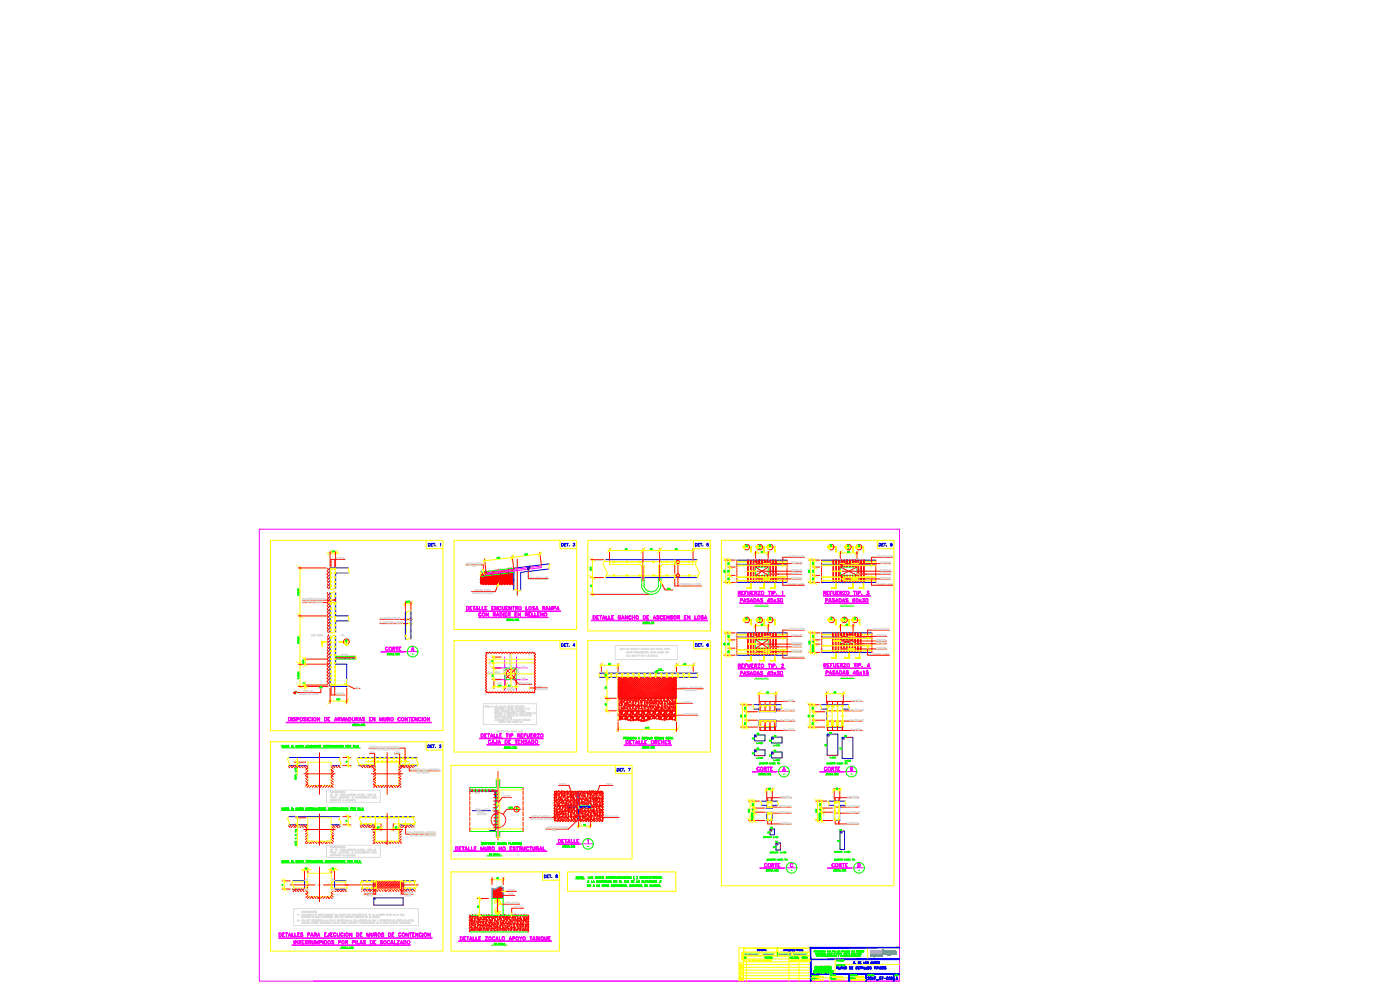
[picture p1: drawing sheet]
<svg xmlns="http://www.w3.org/2000/svg" width="420mm" height="297mm" viewBox="0 0 420 297" stroke-linecap="round" stroke-linejoin="round" font-family="sans-serif">
<defs><g id="words">
<text font-size="4" fill="#f0f" x="122.4" y="196.5">A</text>
<text font-size="4" fill="#0f0" x="233.9" y="232.5">A</text>
<text font-size="3.5" fill="#0f0" x="251.2" y="257.2">10</text>
<g font-size="3.1" fill="#0f0">
<text x="186.6" y="166.2">30</text>
<text x="194.4" y="166.2">15</text>
<text x="201.8" y="166.2">30</text>
<text x="218.7" y="172.9" transform="rotate(-90 218.7 172.9)">80</text>
<text x="220.1" y="170.7" transform="rotate(-90 220.1 170.7)">25</text>
<text x="244.1" y="172.9" transform="rotate(-90 244.1 172.9)">80</text>
<text x="245.5" y="170.7" transform="rotate(-90 245.5 170.7)">25</text>
<text x="178.9" y="177.4" transform="rotate(-90 178.9 177.4)">15</text>
<text x="220.1" y="175.3" transform="rotate(-90 220.1 175.3)">25</text>
<text x="245.5" y="175.3" transform="rotate(-90 245.5 175.3)">25</text>
<text x="218.7" y="194.7" transform="rotate(-90 218.7 194.7)">80</text>
<text x="220.1" y="192.6" transform="rotate(-90 220.1 192.6)">25</text>
<text x="220.1" y="197.2" transform="rotate(-90 220.1 197.2)">25</text>
<text x="243.1" y="194">15</text>
<text x="181.7" y="200.7">60</text>
<text x="204.3" y="200.7">60</text>
<text x="180.6" y="207.8">75</text>
<text x="231.8" y="209.2" transform="rotate(-90 231.8 209.2)">60</text>
<text x="249.4" y="209.2">60</text>
<text x="183.1" y="213.1" transform="rotate(-90 183.1 213.1)">45</text>
<text x="225.1" y="214.1" transform="rotate(-90 225.1 214.1)">25</text>
<text x="245.2" y="214.1" transform="rotate(-90 245.2 214.1)">25</text>
<text x="221.5" y="216.3">80</text>
<text x="225.1" y="218.7" transform="rotate(-90 225.1 218.7)">25</text>
<text x="226.1" y="221.5">38</text>
<text x="241.7" y="216.3">80</text>
<text x="245.2" y="218.7" transform="rotate(-90 245.2 218.7)">25</text>
<text x="224.7" y="227.5">21</text>
<text x="226.1" y="226.1">38</text>
<text x="230" y="223.7">21</text>
<text x="231.4" y="226.8">38</text>
<text x="246.6" y="225.1">76</text>
<text x="251.2" y="226.1">76</text>
<text x="230" y="228.2">21</text>
<text x="229.7" y="238.1">20</text>
<text x="250.1" y="238.1">20</text>
<text x="227.2" y="244.5" transform="rotate(-90 227.2 244.5)">15</text>
<text x="247.6" y="244.5" transform="rotate(-90 247.6 244.5)">15</text>
<text x="103" y="247.6">e</text>
<text x="112.2" y="249.8">25</text>
<text x="120.3" y="249.8" transform="rotate(-90 120.3 249.8)">25</text>
<text x="229.7" y="251.2">21</text>
<text x="251.2" y="250.5">16</text>
<text x="228.2" y="252.6">E</text>
<text x="229.7" y="252.6">a</text>
<text x="231.1" y="257.2">10</text>
<text x="231.8" y="254">16</text>
<text x="232.1" y="257.2">10</text>
<text x="250.5" y="253.6">66</text>
<text x="250.8" y="257.2">a</text>
<text x="90.7" y="262.1">15</text>
<text x="98.8" y="262.1">15</text>
<text x="145" y="273.8" transform="rotate(-90 145 273.8)">15</text>
</g>
<g font-size="3.1" fill="#f00">
<text x="227.5" y="166.9">45</text>
<text x="227.5" y="188.7">45</text>
<text x="220.1" y="194.7" transform="rotate(-90 220.1 194.7)">30</text>
<text x="248" y="221.2">38</text>
<text x="103" y="230">e</text>
<text x="174.3" y="249.1">15</text>
<text x="148.2" y="264.9">10</text>
</g>
<g font-size="3.1" fill="#ff0">
<text x="230" y="165.1">B</text>
<text x="253.6" y="166.9">60</text>
<text x="223" y="187">B</text>
<text x="226.8" y="187">A</text>
<text x="230" y="187">B</text>
<text x="248.4" y="187">B</text>
<text x="252.9" y="188.7">45</text>
<text x="245.5" y="192.6" transform="rotate(-90 245.5 192.6)">25</text>
<text x="183.1" y="204.3" transform="rotate(-90 183.1 204.3)">15</text>
<text x="227.2" y="243.1" transform="rotate(-90 227.2 243.1)">25</text>
<text x="247.6" y="243.1" transform="rotate(-90 247.6 243.1)">25</text>
</g>
<g font-size="3.1" fill="#dcdcdc">
<text x="103" y="193.7">A</text>
<text x="231.4" y="222.2">38</text>
<text x="252.6" y="222.2">38</text>
</g>
<g font-size="2.6" fill="#0f0">
<text x="226.8" y="165.8">-</text>
<text x="226.8" y="187.7">-</text>
<text x="252.6" y="187.7">-</text>
<text x="103" y="194">-</text>
<text x="122.8" y="197.6">-</text>
<text x="234.2" y="233.5">-</text>
<text x="254.4" y="233.5">-</text>
<text x="154.2" y="244.5">-</text>
<text x="175.3" y="255.1">-</text>
<text x="236.4" y="262.5">-</text>
<text x="256.8" y="262.5">-</text>
</g>
<text font-size="2.6" fill="#ff0" x="253.6" y="165.8">-</text>
</g></defs>
<!-- layer: RLA-FORMATO -->
<path d="M77.8 158.8h192.2v135.6h-192.2zM94.1 294.4h175.9" fill="none" stroke="#f0f" stroke-width=".3"/>
<g fill="none" stroke="#ff0" stroke-width=".3">
<path d="M222 289.6h.3v.2l-.2-.2M222 292l.1 .3 .2-.2h-.2l.1 .2M222.1 289.2l.2 .1-.2 .2M222.1 288.9l.3 .1M222.1 288.9l.1 .2 .1-.2M222.2 291.2v.3M222.3 290h.1M222.3 293.9v.2l-.3-.2 .1 .2M222.3 293.3l-.3 .1M222.3 293l-.3-.2v.3M222.3 291.8l-.3-.1v.2M222.3 290.1v.3l-.3-.3 .1 .3"/>
<path d="M222.4 292.4v.3M222.5 291.7l.4 .1-.1 .1M222.5 291.3h.4M222.6 289.5l.1 .2 .2-.2h-.2l.1 .2M222.7 293.3h.2M222.7 291.4h.2M222.7 286.1h.2M222.7 287.4h.1M222.7 288.6v.3M222.8 292.4v.2l-.3-.1h.4M222.8 291.4l-.1 .2M222.9 286.3l-.2 .2 .2-.2"/>
<path d="M222.9 287.4h.1M222.9 293.8h-.4l.4 .2-.4 .1h.4M222.9 293.1l-.2 .1v.1M222.9 290.5v.3l-.3-.3v.3M222.9 289.9l-.3 .1M222.9 288l-.3 .1M222.9 287.6l-.3 .1M222.9 287.1l-.3 .1M222.9 286.7l-.3 .1M222.9 285.9l-.2 .1v.1M222.9 285.8h-.2v.1M223.1 289.4h20.2"/>
<path d="M223.1 288.6h20.2M223.1 287.7h20.2M223.1 286.9h20.2M223.1 292.7h20.2M223.1 291.1h20.2M223.1 293.6h20.2M223.1 290.2h20.2M223.1 284.4v10M223.2 291.9h20.2M223.3 285.9h5.3v.8h-5.3zM223.3 284.6h9.8v1h-9.8zM224.1 286.9v7.5"/>
<path d="M227.8 285.9v.8M229 285.9h4.1v.8h-4.1zM232.3 285.9v.8M233.4 285.9h4.2v.8h-4.2zM233.4 284.6h9.6v1h-9.6zM236.7 285.9v.8M236.8 286.9v7.5M238 285.9h5v.8h-5zM239.8 286.9v7.5M242.2 285.9v.8M243.3 284.4h-21.5v10M243.3 293.4h16.6"/>
<path d="M249 292.3v2.1M249.9 294.2v-.3l.1 .3 .1-.3v.3M250.3 294.2h.1M250.6 289.4h19.4M250.6 287.8v4.5M250.7 293.9v.3M250.8 294l.2 .2M251 293.9l-.3 .2M251.1 293.9v.3l.2-.3M251.4 294.1l.2-.2h-.2v.3M251.8 294h.1M252 293.9h-.2v.3"/>
<path d="M252 294h.2M252.2 293.9h-.2v.3h.2M252.3 294l.2-.1h-.2v.3M252.5 294l.1 .2M253.2 293.9h-.2l.1 .3 .1-.1M253.4 294.2h.1M255.6 293.8l.2 .4h-.2zM256 293.8v.4M256.3 293.9l-.2 .1 .2 .1M256.4 293.8v.4M256.6 294h.1M256.8 292.9v.3"/>
<path d="M256.8 293.8h-.2v.4h.2M256.9 294.2v-.4l.1 .4 .1-.4v.4M257.1 292.9v.3l-.2-.3v.3M257.2 292.9l.2 .1v.2zM257.2 294l.3-.1-.3-.1v.4l.2-.2M257.6 294l.2-.1-.2-.1v.4M257.6 292.9v.3M257.7 294l.1 .2M257.9 293h-.2l.2 .2M257.9 294h.1M258 293.2l.1-.3 .1 .3M258 293.1h.2"/>
<path d="M258.1 293.8h-.2v.4h.2M258.3 292.9l.2 .1v.2zM258.6 293.9h.1l-.2 .3h.3M258.6 293.2l.1-.3 .1 .3M258.7 293.1h.1M259.1 293l-.1-.1 .1 .3h-.2M259.2 293.9l.1 .3M259.5 293.8h.2l-.2 .4M260.4 284.7v2.8"/>
<circle cx="222.1" cy="291" r=".18"/>
<circle cx="222.1" cy="293.7" r=".18"/>
<circle cx="222.1" cy="290.6" r=".18"/>
<circle cx="222.7" cy="290.3" r=".18"/>
<circle cx="222.8" cy="293.6" r=".13"/>
<circle cx="259" cy="294" r=".15"/>
</g>
<!-- layer: RLA-TEXTOS1 -->
<g fill="none" stroke="#0f0" stroke-width=".3">
<path d="M84.6 224.4h23.5M84.7 223.7h.3l-.4 .1 .1 .3h.3l-.1 .1-.3-.1zM85.2 224.1h.3M85.4 223.6l.2 .6-.2-.5-.2 .5zM85.7 223.7h.4h-.4l.3 .5-.3-.1h.4zM87.5 223.7l.1-.1v.6zM88 223.8h.1M88 224.1h.1M88.9 223.6l.2 .5 .2-.5v.6v-.4l-.2 .4-.2-.4v.4zM89.5 223.6l.2 .6 .2-.6-.1 .6-.3-.1zM90.1 223.9h.3v-.2h-.3v.5v-.6l.3 .1-.3 .2M90.3 223.9l.1 .3-.1-.3"/>
<path d="M91.8 223.6v.6h.3h-.3zM92.3 223.6l.3 .1zM92.3 223.6v.6M92.3 223.9h.2h-.2M92.3 224.2h.3zM92.7 223.6l.2 .5 .3-.5-.3 .6zM93.3 223.6l.3 .1zM93.3 223.6v.6M93.3 223.9h.2h-.2M93.3 224.2h.3zM93.8 223.6l.2 .5 .3-.5v.6l-.1-.4-.2 .4-.1-.4-.1 .4zM94.5 223.6h.3l-.3 .1v.5h.3h-.3z"/>
<path d="M94.5 223.9h.2h-.2M95 223.6l.4 .5v-.5v.6l-.4-.5v.5zM95.5 223.6l.4 .1zM95.7 223.7v.5v-.5M96.1 223.6h.3l-.3 .1v.5h.3h-.3zM96.1 223.9h.1h-.1M97.1 223.6l.1 .6zM97.4 223.6l.3 .5 .1-.5v.6l-.4-.5v.5zM97.9 223.6l.4 .1zM98.1 223.7v.5v-.5M98.4 223.6l.4 .1zM98.4 223.6v.6"/>
<path d="M98.5 223.9h.1h-.1M98.5 224.2h.3zM99 223.9h.3v-.2h-.3v.5v-.6l.3 .1-.3 .2M99.1 223.9l.2 .3zM99.5 223.9h.3v-.2h-.3v.5v-.6l.3 .1-.3 .2M99.7 223.9l.1 .3zM100 223.6l.2 .6 .2-.6-.1 .6-.2-.1zM100.6 223.6l.2 .5 .3-.5v.6l-.1-.4-.2 .4-.2-.4v.4zM101.3 223.9h.3v-.2h-.3v.5v-.6l.3 .1-.3 .2M101.8 223.6l.1 .6zM102.1 223.6l.3 .2-.1 .4h-.2zM102.1 223.7h.3l-.1 .4-.2 .1z"/>
<path d="M103.8 223.9h.3v-.2h-.3v.5v-.6l.3 .1-.3 .2M105 223.9h.2v-.2h-.2l-.1 .5v-.6l.4 .1-.3 .2M105.1 223.9l.2 .3zM106.1 223.9h.2v-.2h-.2l-.1 .5v-.6l.4 .1-.3 .2M106.6 223.6v.6zM106.8 223.6v.6h.3h-.3zM107.3 224.1h.3M107.4 223.6l.3 .6-.3-.5-.2 .5zM84.5 258.9h24.1M84.5 243.1h24.7M84.7 242.5h.3l-.4 .1 .1 .3 .3-.1-.1 .1-.3-.1zM84.7 258.2l.3 .1-.2-.1-.2 .2 .1 .3 .3-.1-.1 .1-.3-.2z"/>
<path d="M85.2 242.8h.3M85.2 258.6h.3M85.4 242.4l.2 .5-.2-.4-.2 .4zM85.4 258.2l.2 .5-.2-.5-.2 .5zM85.7 242.5h.4h-.4l.3 .4h-.3h.4zM85.7 258.2h.3h-.3l.3 .5-.3-.1h.4zM87.4 242.5h.4l-.4 .4h.4h-.4l.3-.4zM87.4 258.6l.1 .1M87.5 258.2h.3l-.3 .2 .2-.2zM87.5 258.4l.2 .3-.3-.1M87.6 258.4l.2 .2h-.4M87.7 258.4v.3"/>
<path d="M88 242.6h.1M88 258.3h.1M88 258.6h.1M88 242.9h.1M88 258.4h.1M88 258.7h.1M88.9 242.4l.2 .5 .2-.5v.5v-.4l-.2 .4-.2-.4v.4zM88.9 258.2l.2 .4 .2-.4v.5v-.4l-.2 .4-.2-.4v.4zM89.5 242.4l.2 .5 .2-.5-.1 .5h-.3zM89.5 258.2l.2 .5 .2-.5-.2 .5zM90.1 242.4l.3 .1-.3 .2 .3-.1-.3-.2v.5zM90.1 258.4l.3-.2h-.3v.5v-.5h.3v.2l-.3 .1"/>
<path d="M90.3 242.7l.1 .2-.1-.2M90.3 258.5l.1 .2-.1-.2M91.8 258.2h.3zM91.8 242.4l.4 .1-.4 .2 .3-.1-.3-.2v.5zM91.9 258.2v.5v-.5M92.4 242.8h.3M92.5 242.4l.2 .5-.2-.4-.2 .4zM92.8 258.2h.4zM92.9 242.4l.3 .1-.3 .2 .3-.1-.3-.2v.5zM93 258.2v.5zM93 242.7l.2 .2zM93.3 258.6h.3"/>
<path d="M93.5 242.5h.3l-.4 .1 .3 .3h-.2zM93.5 258.2l.2 .5-.2-.5-.2 .5zM93.9 258.2v.5h.3h-.3zM94 242.4v.5zM94.2 242.8h.4M94.3 258.2l.2 .4 .3-.4v.5l-.1-.4-.2 .4-.2-.4v.4zM94.4 242.4l.2 .5-.2-.4-.2 .4zM94.8 242.4v.5h.3h-.3zM95 258.2h.3zM95 258.2v.5M95 258.4h.2l-.2 .1M95 258.7h.3z"/>
<path d="M95.3 242.4l.2 .5 .2-.5v.5v-.4l-.2 .4-.2-.4v.4zM95.5 258.2l.3 .4 .1-.4v.5l-.4-.5v.5zM95.9 242.4h.3h-.3v.5h.3h-.3zM95.9 242.6h.1M96 258.2h.4zM96.2 258.2v.5zM96.4 242.4l.4 .5v-.5v.5l-.4-.4v.4zM96.5 258.2h.4zM96.5 258.2v.5M96.6 258.4h.1l-.1 .1M96.6 258.7h.3zM96.9 242.4h.4z"/>
<path d="M97.1 242.4v.5v-.5M97.5 242.4h.3h-.3v.5M97.5 242.6h.1M97.5 242.9h.3zM97.6 258.2v.5zM97.9 258.2l.3 .4 .1-.4v.5l-.4-.5v.5zM98.4 258.2h.4zM98.6 242.4v.5zM98.6 258.2v.5zM98.8 242.4l.3 .5 .1-.5v.5l-.4-.4v.4zM98.9 258.2h.4zM98.9 258.2v.5"/>
<path d="M99 258.4h.1l-.1 .1M99.3 242.4h.4zM99.5 258.4l.2-.2h-.2l-.1 .5v-.5l.4 .1-.3 .2M99.5 242.4v.5v-.5M99.6 258.5l.2 .2zM99.9 242.4h.3h-.4v.5M99.9 242.6l.1 .1zM99.9 242.9h.3zM100 258.4l.3-.2h-.3v.5v-.5h.3v.2l-.3 .1M100.1 258.5l.2 .2zM100.4 242.4l.3 .1-.3 .2 .3-.1-.3-.2v.5zM100.5 242.7l.2 .2z"/>
<path d="M100.5 258.2l.2 .5 .2-.5-.2 .5zM100.9 242.4l.4 .1-.4 .2 .3-.1-.3-.2v.5zM101.1 242.7l.2 .2zM101.1 258.2l.2 .4 .3-.4v.5l-.1-.4-.2 .4-.2-.4v.4zM101.5 242.4l.1 .5 .2-.5-.1 .5h-.2zM101.8 258.4l.3-.2h-.3v.5v-.5l.3 .1-.3 .2M102 242.4l.3 .5 .2-.5v.5l-.1-.4-.1 .4-.2-.4-.1 .4zM102.3 258.2v.5zM102.6 258.2l.3 .1-.2 .4h-.1zM102.7 242.4l.3 .1-.3 .2 .3-.1-.3-.2v.5zM103.2 242.4l.1 .5zM103.5 242.4l.3 .1-.1 .4h-.2z"/>
<path d="M104.3 258.4l.3-.2h-.3v.5v-.5h.3v.2l-.3 .1M105.2 242.4l.4 .1-.4 .2 .3-.1-.3-.2v.5zM105.5 258.4l.2-.2h-.2l-.1 .5v-.5h.3v.2l-.2 .1M105.6 258.5l.2 .2zM106.3 242.4l.4 .1-.3 .2 .3-.1-.3-.2v.5zM106.5 242.7l.2 .2zM106.6 258.4l.2-.2h-.2l-.1 .5v-.5l.4 .1-.3 .2M107.1 258.2v.5zM107.3 258.2v.5h.3h-.3zM107.4 242.4l.4 .1-.3 .2 .3-.1-.3-.2v.5zM107.8 258.6h.3M107.9 258.2l.3 .5-.3-.5-.2 .5z"/>
<path d="M108 242.4v.5zM108.2 242.4l.1 .5h.3h-.4zM108.7 242.8h.3M108.9 242.4l.2 .5-.2-.4-.3 .4zM172.7 263.7h2.8M172.9 263l.4 .5v-.5v.6l-.3-.5-.1 .5zM174.1 263h.3zM174.2 263v.6zM174.6 263.4h.3M174.7 263l.3 .6-.3-.5-.2 .5zM175.2 263.2h.1M175.2 263.5h.1"/>
<path d="M176.3 265.4l.3 .5 .1-.5v.6l-.4-.5v.5zM176.4 264.6h.3M176.6 263v.6h.3h-.3zM176.6 264.2l.2 .6-.2-.5-.3 .5zM177 263.4h.3M177.2 263l.2 .6-.2-.5-.2 .5zM177.5 264.2v.5l.3 .1h-.3zM177.5 263.1h.4h-.4l.3 .5-.3-.1h.4zM178 264.6h.3M178 265.9h.4M178.1 264.2l.3 .6-.3-.5-.2 .5zM178.2 265.4l.2 .6-.2-.5-.2 .5z"/>
<path d="M178.7 263.1l.3 .1-.2-.2-.1 .2 .3 .4-.3-.1zM179.1 264.2l.3 .1-.1 .5h-.2zM179.1 264.2l.3 .2-.3 .3M179.2 265.4v.6h.3h-.3zM179.6 265.9h.3M179.6 264.2l.1 .6zM179.8 263h.3zM179.8 265.4l.2 .6-.2-.5-.2 .5zM179.9 264.2l.2 .5 .2-.5v.6v-.5l-.2 .5-.2-.5v.5zM179.9 263v.6l.1-.6M180.3 263.4h.3M180.4 263l.3 .6-.3-.5-.2 .5z"/>
<path d="M180.5 264.2h.4h-.3v.5l.3 .1h-.4zM180.6 264.5h.1zM180.7 265.5h.4l-.4 .1 .3 .4-.3-.1zM180.8 263l.4 .1h-.4l.3 .5-.3-.1h.3zM181.1 264.2l.3 .5v-.5v.6l-.3-.5v.5zM181.7 264.2l.3 .1h-.3l.3 .3-.1 .2-.3-.1h.4zM181.8 265.4l.4 .1zM181.9 263h.4zM181.9 263v.6M182 263.3h.1h-.1M182 263.6h.3zM182 265.5v.5z"/>
<path d="M182.2 264.2v.6zM182.4 265.9h.3M182.5 263l.3 .5v-.5v.6l-.3-.5v.5zM182.5 265.4l.2 .6-.2-.5-.2 .5zM183 263h.3zM183 264.2l.4 .5v-.5v.6l-.4-.5v.5zM183.2 263v.6zM183.5 263.3l.3-.2-.3-.1v.6v-.6h.3v.3h-.3M183.7 263.3l.2 .3zM184 263h.4h-.3v.6h.3h-.4zM184.1 263.3h.1M184.1 265.7l.3-.2h-.3l-.1 .5v-.6l.4 .1-.3 .2"/>
<path d="M184.2 265.7l.2 .3-.2-.3M184.2 264.2h.3h-.3v.6M184.2 264.5h.2zM184.2 264.7l.3 .1zM184.5 265.4l.4 .1zM184.6 263.3l.3-.2-.3-.1v.6v-.6h.3v.3h-.3M184.7 265.5v.5zM184.7 264.2l.4 .5v-.5v.6l-.4-.5v.5zM185.1 263.4h.3M185.3 263l.2 .6-.2-.5-.2 .5zM185.7 263.3l.2-.2-.2-.1v.6v-.6h.2v.3h-.2M185.7 265.5l.3 .1-.2-.1-.1 .1 .1 .4 .2-.2-.1 .2-.2-.1z"/>
<path d="M185.8 263.3l.2 .3-.2-.3M185.9 264.2h.3h-.3v.5l.3 .1h-.3zM185.9 264.5h.2zM186.2 263h.3h-.3v.6h.3h-.3zM186.2 263.3h.1M186.4 264.2v.5l.3 .1h-.3zM186.7 263l.3 .5 .1-.5v.6l-.4-.5v.5zM186.8 265.4l.4 .5v-.5v.6l-.4-.5v.5zM187.2 263h.4zM187.4 263v.6zM187.4 265.9h.3M187.5 264.2h.2h-.3v.6"/>
<path d="M187.5 264.5h.1zM187.5 264.7l.2 .1zM187.6 265.4l.2 .6-.2-.5-.3 .5zM187.8 263h.3zM187.8 263v.6M187.8 263.3h.2h-.2M187.8 263.6h.3zM187.9 265.4l.1 .6h.3h-.4zM188.2 264.2l-.2 .6zM188.3 263l.3 .1h-.3l.3 .5-.3-.1h.3zM188.4 264.2h.3h-.3v.6M188.4 264.5h.2z"/>
<path d="M188.4 264.7l.3 .1zM188.8 263v.6zM189 265.4v.6zM189.1 263l.3 .1h-.3l.3 .5-.4-.1h.4zM189.2 265.4l.4 .5v-.5v.6l-.3-.5-.1 .5zM189.5 264.2l.3 .1-.1 .5h-.2zM189.5 264.2l.3 .1v.4h-.3zM189.8 265.4l.4 .2-.1 .4h-.3zM190.1 264.2h.3h-.4v.6M190.1 264.5h.1zM190.1 264.7l.3 .1zM190.3 263l-.1 .4 .2 .4-.3-.4z"/>
<path d="M190.4 265.4v.6zM190.6 265.5h.4l-.4 .1 .3 .4-.3-.1zM191.1 262.9l.2 .4-.2 .5 .2-.5zM191.1 264.2l.1 .5 .3 .1h-.4zM191.2 265.9h.3M191.4 265.4l.2 .6-.2-.5-.3 .5zM191.6 264.6h.3M191.7 265.4l.4 .1-.1 .5h-.3zM191.7 264.2l.3 .6-.3-.5-.2 .5zM191.8 265.5l.3 .1-.2 .4zM192.1 263.1h.3l-.3 .1 .3 .4-.3-.1zM192.3 265.9h.3"/>
<path d="M192.5 265.4l.2 .6-.2-.5-.2 .5zM192.7 264.2h.3h-.3v.5l.3 .1h-.3zM192.7 264.5h.2zM193.2 264.2v.5l.3 .1h-.3zM193.3 263.3l.2-.2-.2-.1-.1 .6v-.6l.4 .1-.3 .2M193.4 263.3l.2 .3zM193.4 265.4l.3 .1zM193.4 265.4v.6M193.4 265.7h.2h-.2M193.4 266h.3zM193.7 264.2h.3h-.3v.5l.3 .1h-.3zM193.7 264.5h.2z"/>
<path d="M193.8 263.3l.3-.2-.3-.1v.6v-.6h.3v.3h-.3M193.9 263.3l.2 .3zM193.9 265.4l.4 .5v-.5v.6l-.3-.5-.1 .5zM194.1 264.2l.3 .5 .2-.5-.2 .6zM194.3 263h.3zM194.3 263v.6M194.3 263.3h.2h-.2M194.3 263.6h.3zM194.7 264.6h.4M194.8 263.1h.4h-.4l.3 .5-.3-.1h.4zM194.9 264.2l.2 .6-.2-.5-.2 .5zM195.1 265.7h.3v-.2h-.3v.5v-.6l.4 .1-.4 .2"/>
<path d="M195.3 264.3h.3h-.3v.4l.3-.1-.1 .2-.2-.1zM195.4 263.3l.3-.2-.3-.1v.6v-.6l.3 .1-.3 .2M195.6 265.4l.1 .6h.3h-.4zM195.8 264.2l.1 .6zM196.1 265.9h.3M196.3 265.4l.2 .6-.2-.5-.3 .5zM196.5 263l.4 .5v-.5v.6l-.4-.5v.5zM196.6 265.4l.4 .5v-.5v.6l-.3-.5-.1 .5zM196.7 264.2l.3 .5 .1-.5v.6l-.4-.5v.5zM197.1 263l.4 .2-.1 .4h-.3zM197.2 265.4l.3 .1zM197.3 265.5v.5l.1-.5"/>
<path d="M197.7 263h.3zM197.7 263v.6M197.7 263.3h.2h-.2M197.7 263.6h.3zM197.7 265.9h.3M197.9 265.4l.2 .6-.2-.5-.3 .5zM197.9 264.7h.1M197.9 264.8h.1M197.9 264.7l-.1 .2M197.9 264.7v.1M198.1 264.2l.2 .3 .2-.3-.2 .6zM198.2 263l.3 .5 .1-.5v.6l-.4-.5v.5z"/>
<path d="M198.3 265.9h.1"/>
<circle cx="86.5" cy="223.9" r=".26"/>
<circle cx="86.5" cy="223.9" r=".23"/>
<circle cx="90.8" cy="223.9" r=".26"/>
<circle cx="90.8" cy="223.9" r=".23"/>
<circle cx="102.8" cy="223.9" r=".23"/>
<circle cx="102.8" cy="223.9" r=".26"/>
<circle cx="104.5" cy="223.9" r=".26"/>
<circle cx="104.5" cy="223.9" r=".23"/>
<circle cx="86.5" cy="258.4" r=".26"/>
<circle cx="86.5" cy="242.6" r=".26"/>
<circle cx="86.5" cy="242.6" r=".23"/>
<circle cx="86.5" cy="258.4" r=".23"/>
<circle cx="90.8" cy="258.4" r=".26"/>
<circle cx="90.8" cy="242.6" r=".26"/>
<circle cx="90.8" cy="242.6" r=".23"/>
<circle cx="90.8" cy="258.4" r=".23"/>
<circle cx="92.5" cy="258.4" r=".26"/>
<circle cx="92.5" cy="258.4" r=".24"/>
<circle cx="103.3" cy="258.4" r=".23"/>
<circle cx="103.3" cy="258.4" r=".26"/>
<circle cx="104.2" cy="242.6" r=".26"/>
<circle cx="104.2" cy="242.6" r=".23"/>
<circle cx="105" cy="258.4" r=".26"/>
<circle cx="105" cy="258.4" r=".23"/>
<circle cx="105.9" cy="242.6" r=".24"/>
<circle cx="105.9" cy="242.6" r=".27"/>
<circle cx="173.7" cy="263.3" r=".23"/>
<circle cx="173.7" cy="263.3" r=".26"/>
<circle cx="177.1" cy="265.7" r=".26"/>
<circle cx="177.1" cy="265.7" r=".23"/>
<circle cx="179.4" cy="263.3" r=".23"/>
<circle cx="179.4" cy="263.3" r=".26"/>
<circle cx="181.5" cy="265.7" r=".23"/>
<circle cx="181.5" cy="265.7" r=".26"/>
<circle cx="182.6" cy="264.5" r=".26"/>
<circle cx="182.6" cy="264.5" r=".24"/>
<circle cx="183.6" cy="265.7" r=".26"/>
<circle cx="183.6" cy="265.7" r=".24"/>
<circle cx="185.2" cy="265.7" r=".23"/>
<circle cx="185.2" cy="265.7" r=".25"/>
<circle cx="186.4" cy="265.7" r=".23"/>
<circle cx="186.4" cy="265.7" r=".25"/>
<circle cx="192.8" cy="263.3" r=".23"/>
<circle cx="192.8" cy="263.3" r=".26"/>
<circle cx="196.1" cy="263.3" r=".25"/>
<circle cx="196.1" cy="263.3" r=".23"/>
<circle cx="196.3" cy="264.5" r=".23"/>
<circle cx="196.3" cy="264.5" r=".25"/>
</g>
<!-- layer: RLA-CORTES -->
<g fill="none" stroke="#ff0" stroke-width=".3">
<path d="M81.2 162.1h51.7v57.1h-51.7zM89.9 177.2h.2M89.9 177.3h.2M90 169.9v36.5M98.1 165.9h1M99.1 177.7l.4 .2 .8-.4 .4 .2M99.1 176.7l.4 .2 .8-.4 .4 .2M99.2 177.8v12M99.6 165.9h-.5h1.6M100.2 165.9h1.5M100.6 176.6v-5.9l-1.3-.1-.1 6.2M100.6 177.6v12.1"/>
<path d="M104.6 170.4l-.1 .4 .3 .7-.2 .4M127.9 162.1v2.5h5M136.3 162.1h36.8v26.8h-36.8zM144.1 171.7l.2 .3-.2 .7 .2 .3M154.2 177.1l.5-.2 1.1 .5 .5-.3M162.6 166.2l-17.7 2.1M164.8 169.2l.2 .4-.3 .7 .1 .4M168 162.1v2.5h5.1M176.4 162.1h36.8v27.2h-36.8zM177.8 167.5v6.3M177.8 178.3v.5M181.4 168.5h27.6"/>
<path d="M181.7 167.9l-.7 1.4 1.3 2.7-.6 1.3M181.9 172.8h27.6M182.4 165.1h11.1M183.5 168.6h-.6v.8h.6M183.8 168.6h.5M183.8 169.4h.5M184.5 168.6h.5M184.5 169.4h.5M185.3 168.6h.5M185.3 169.4h.5M186 168.6h.5M186 169.4h.5"/>
<path d="M186.8 168.6h.5M186.8 169.4h.5M187.5 168.6h.5M187.5 169.4h.5M188.3 168.6h.5M188.3 169.4h.5M189 168.6h.5M189 169.4h.5M189.8 168.6h.5M189.8 169.4h.5M190.6 168.6h.5M190.6 169.4h.5"/>
<path d="M191.3 169.4l1 .1M191.3 168.6l1.2 .2M192.5 169.7l.1 .7M192.6 170.7v.5M192.6 171.4v.5M192.6 172.2v.5M192.6 172.9v.4M192.7 168.9l.4 .3M193.2 169.5l.1 .9M193.3 170.7v.5M193.3 171.4v.5M193.3 172.2v.5"/>
<path d="M193.3 172.9v.4M197.5 165.1h11M197.6 170.7v.5M197.6 171.4v.5M197.6 172.2v.5M197.6 172.9v.4M197.7 169.5l-.1 .9M198.2 168.9l-.4 .4M198.3 170.7v.5M198.3 171.4v.5M198.3 172.2v.5M198.3 172.9v.4"/>
<path d="M198.5 169.7l-.2 .7M199.6 169.4l-1 .1M199.6 168.6l-1.2 .2M199.9 168.6h.5M199.9 169.4h.5M200.6 168.6h.5M200.6 169.4h.5M201.4 168.6h.5M201.4 169.4h.5M202.1 168.6h.5M202.1 169.4h.5M202.9 168.6h.5"/>
<path d="M202.9 169.4h.5M203.6 168.6h.5M203.6 169.4h.5M204.4 168.6h.5M204.4 169.4h.5M205.1 168.6h.5M205.1 169.4h.5M205.9 168.6h.5M205.9 169.4h.5M206.6 168.6h.5M206.6 169.4h.5M207.4 168.6h.6v.8h-.6"/>
<path d="M208.2 162.1v2.5h5M209.3 167.9l-.7 1.4 1.4 2.7-.7 1.3M216.5 162.1h51.8v103.7h-51.8zM217.8 168.6v5.7M222.9 164.2l.6-.6a.81 .81 0 0 0 0 1.1zM222.9 164.2h.3M223 164.2h.3M223 164.1h.3M223.1 164.3h.2M223.1 164h.2M223.1 164.4h.2M223.2 163.9h.1"/>
<path d="M223.2 164.5h.1M223.3 163.8h.1M223.3 164.6h.1M223.4 163.7h.1M223.4 164.6h.1M223.4 163.6h.1M223.5 164.7h.1M243.2 168.6v5.7M248.3 164.2h.3M248.4 164.1h.2M248.4 164.3h.2M248.5 164h.1"/>
<path d="M248.5 164.4h.1M248.5 163.9h.1M248.6 164.5h.1M248.6 163.8h.1M248.7 164.6h.1M248.7 163.7h.1M248.8 164.6h.1M248.8 163.6h.1M248.8 164.7h.1M248.9 163.6a.81 .81 0 0 0 0 1.1l-.6-.5zM251.7 165.9h1M256.6 164.2l.6-.6a.82 .82 0 0 0 0 1.1z"/>
<path d="M257.2 165.9h.5M263.3 162.1v2.5h5M89.9 190.7h.2M89.9 190.6h.2M91.5 197.3v2.5M99.1 190.8l.4 .2 .8-.4 .4 .2M99.1 189.8l.4 .2 .8-.4 .4 .2M99.2 190.9v14.5l4.6 .1 .1-1.6M100.6 190.7l-.2 14.8M104.6 184.8l-.1 .4 .3 .7-.2 .4M106.8 196.9v.8M121.2 181.1h2.6"/>
<path d="M121.7 183.5l.4 .2 .8-.5 .4 .3M121.7 191.8l.4 .2 .8-.5 .4 .3M121.8 183.5v8.3M123.2 183.4v8.3M136.3 192.2h36.8v33.4h-36.8zM145.9 198.9h.4M145.9 197.8h.4M146.6 198.9h.5M146.6 197.8h.5M147.3 198.9h.5M147.3 197.8h.5M148.1 198.9h.5"/>
<path d="M148.1 197.8h.5M148.2 196.6v7.7M148.8 198.9h.5M148.8 197.8h.5M149.6 198.9h.5M149.6 197.8h.5M150.3 198.9h.5M150.3 197.8h.5M151.1 198.9h.5M151.1 197.8h.5M151.8 198.9h.5M151.8 197.8h.5"/>
<path d="M152.6 198.9h.5M152.6 197.8h.5M153.4 198.9h.4M153.4 197.8h.4M153.4 195.9v6.2M154.1 198.9h.5M154.1 197.8h.5M154.9 198.9h.4M154.9 197.8h.4M155.6 198.9h.5M155.6 197.8h.5M156.4 198.9h.4"/>
<path d="M156.4 197.8h.4M157.1 198.9h.5M157.1 197.8h.5M157.9 198.9h.4M157.9 197.8h.4M158.6 198.9h.5M158.6 197.8h.5M159.4 198.9h.5M159.4 197.8h.5M160.1 198.9h.4M160.1 197.8h.4M168 192.2v2.5h5.1"/>
<path d="M176.4 192.2h36.8v33.4h-36.8zM180 199.6h1M185.5 199.6h.5M202.5 199.6h1M208 199.6h.6M208.2 192.2v2.5h5M217.8 190.4v5.7M243.3 190.4v5.8M244.4 193.7v2.5M91.5 206v-.5v.5M91.5 204.5v2.5M98.6 210.4h6"/>
<path d="M145.9 202.2h7.3M147.7 206.1h7.7M151.6 202.1h3.3M151.8 201.5l-.3 .7M153.3 200.6v3.2M153.4 202.2v5.6M153.4 200.4l.4 .6M153.4 202.2h7.1M153.8 203.3l-.4 .6M154.7 201.5l.3 .7M158.9 206.2v.4M180.5 203h27.5"/>
<path d="M180.5 202.2h27.5M182.1 203.7v5.8M185 218.9h18.5M185.5 203.2v12.9M203 203.2v12.9M209.4 202l-.2 .3 .3 .6-.1 .3M222.8 212v5.7M226.2 211.5l-.2 .4 .4 .4-.2 .4M227.3 208.1h1M228 216.3h4.6M228 216.4l.1 1.6M228 211.7l4.5-.1 .1 1.7-4.5 .1z"/>
<path d="M228.1 218h4.4M229.5 213.3l.1 .1M229.5 217.9l.1 .1M229.5 211.8v1.5M229.5 216.4v1.5M229.6 211.6l-.1 .1M229.6 216.2l-.1 .1M231 211.6v1.8M231 216.2l.2 .1M231.2 216.4l-.2 1.6M232.7 216.4l-.2 1.6M232.9 208.1h.4"/>
<path d="M234.5 211.5l-.2 .4 .4 .4-.2 .4M243.1 212v5.7M246.4 211.5l-.2 .4 .4 .4-.2 .4M247.6 208.1h1M248.2 217.9l.1-6.2 4.5-.1 .1 6.3-3 .1M249.8 211.6l-.1 6.3M251.3 211.6l.1 6.3M253.1 208.1h.5M254.8 211.5l-.2 .4 .4 .4-.2 .4M81.2 222.6h51.7v62.8h-51.7zM86.6 227.3l-.3 .6 .6 1.2-.3 .6M89.2 228.7v1v-.5"/>
<path d="M89.2 227.4v5.2M92.4 235.3v.4h.4M92.4 229.3v.5M92.4 230v.6M92.4 230.8v.5M92.4 231.5v.6M92.4 232.3v.5M92.4 233.1v.5M92.4 233.8v.5M92.4 234.6v.5M92.8 228.7h-.4v.4M93 228.7h.5"/>
<path d="M93 235.7h.5M93.7 228.7h.6M93.7 235.7h.6M94.5 228.7h.5M94.5 235.7h.5M95.3 228.7h.5M95.3 235.7h.5M96 228.7h.5M96 235.7h.5M96.8 228.7h.5M96.8 235.7h.5M97.5 228.7h.5"/>
<path d="M97.5 235.7h.5M98.3 228.7h.5M98.3 235.7h.5M99 228.7h.4v.4M99.4 235.3v.4h-.4M99.4 229.3v.5M99.4 230v.6M99.4 230.8v.5M99.4 231.5v.6M99.4 232.3v.5M99.4 233.1v.5M99.4 233.8v.5"/>
<path d="M99.4 234.6v.5M102.1 227.3l-.3 .6 .6 1.2-.3 .6M107.3 227.5h17.8M107.4 227.3l-.3 .6 .6 1.2-.3 .6M109.7 228.5h13M111.8 227.5h.7v2h-4.9M112.7 235.3v.4h.4M112.7 229.3v.5M112.7 230v.6M112.7 230.8v.5M112.7 231.5v.6M112.7 232.3v.5"/>
<path d="M112.7 233.1v.5M112.7 233.8v.5M112.7 234.6v.5M113.1 228.7h-.4v.4M113.3 228.7h.5M113.3 235.7h.5M114.1 228.7h.5M114.1 235.7h.5M114.8 228.7h.5M114.8 235.7h.5M115.6 228.7h.5M115.6 235.7h.5"/>
<path d="M116.3 228.7h.5M116.3 235.7h.5M117.1 228.7h.5M117.1 235.7h.5M117.8 228.7h.5M117.8 235.7h.5M118.6 228.7h.5M118.6 235.7h.5M119.3 228.7h.4v.4M119.7 235.3v.4h-.4M119.7 229.3v.5M119.7 230v.6"/>
<path d="M119.7 230.8v.5M119.7 231.5v.6M119.7 232.3v.5M119.7 233.1v.5M119.7 233.8v.5M119.7 234.6v.5M120.5 227.5h-.7v2h5.6M125.2 227.3l-.3 .6 .6 1.2-.3 .6M127.9 222.6v2.5h5M86.6 245l-.3 .6 .6 1.3-.3 .6M89.2 244.9v9M92.4 252v.4h.4"/>
<path d="M92.4 246v.5M92.4 246.7v.6M92.4 247.5v.5M92.4 248.2v.6M92.4 249v.5M92.4 249.8v.5M92.4 250.5v.5M92.4 251.3v.5M92.8 245.4h-.4v.4M93 245.4h.5M93 252.4h.5M93.7 245.4h.6"/>
<path d="M93.7 252.4h.6M94.5 245.4h.5M94.5 252.4h.5M95.3 245.4h.5M95.3 252.4h.5M96 245.4h.5M96 252.4h.5M96.8 245.4h.5M96.8 252.4h.5M97.5 245.4h.5M97.5 252.4h.5M98.3 245.4h.5"/>
<path d="M98.3 252.4h.5M99 245.4h.4v.4M99.4 252v.4h-.4M99.4 246v.5M99.4 246.7v.6M99.4 247.5v.5M99.4 248.2v.6M99.4 249v.5M99.4 249.8v.5M99.4 250.5v.5M99.4 251.3v.5M102.1 245l-.3 .6 .6 1.3-.3 .6"/>
<path d="M108 245.3h16.2M108.1 245l-.3 .6 .6 1.3-.3 .6M108.2 247.2h6.1M112.7 252v.4h.4M112.7 245.4v.4M112.7 246v.5M112.7 250.5v.5M112.7 251.3v.5M113.3 252.4h.5M114.1 252.4h.5M114.8 252.4h.5M115.6 252.4h.5"/>
<path d="M116.3 252.4h.5M117.1 252.4h.5M117.8 252.4h.5M118 247.2h6.5M118.6 252.4h.5M119.3 245.4h.4v.4M119.7 252v.4h-.4M119.7 246v.5M119.7 250.5v.5M119.7 251.3v.5M124.4 245l-.3 .6 .6 1.3-.3 .6M225.1 240.9v5.8"/>
<path d="M226.3 244.2v2.5M228.4 240.4l-.2 .4 .4 .4-.2 .4M231.5 243.8v2.2M231.5 240.5v1.8M231.5 243.9l-1.2 .1v2h1.2M231.5 240.5l-1.2 .1v1.6l1.2 .1M233.4 240.4l-.1 .4 .4 .4-.3 .4M245.3 240.9v5.8M246.5 244.2v2.5M248.7 240.4l-.2 .4 .4 .4-.2 .4M250.6 240.5l-.1 5.4 1.3 .1-.1-5.5M250.7 240.5h1.1"/>
<path d="M253.7 240.4l-.2 .4 .4 .4-.2 .4M85.3 263.8v3.4M87.7 264.6h4.5v1.9h-.7M87.8 264.3l-.3 .6 .7 1.2-.4 .6M91.6 264.5h.6v2h-4.2M92.4 268.7v.3h.4M92.4 263.4v.5M92.4 264.1v.5M92.4 264.9v.5M92.4 265.6v.5M92.4 266.4v.5M92.4 267.2v.4"/>
<path d="M92.4 267.9v.5M93 269h.5M93.7 269h.6M94.5 262h.5M94.5 269h.5M95.3 262h.5M95.3 269h.5M96 262h.5M96 269h.5M96.8 262h.5M96.8 269h.5M97.5 262h.5"/>
<path d="M97.5 269h.5M98.3 269h.5M99.4 268.7v.3h-.4M99.4 263.4v.5M99.4 264.1v.5M99.4 264.9v.5M99.4 265.6v.5M99.4 266.4v.5M99.4 267.2v.4M99.4 267.9v.5M100.2 264.5h-.7v2h4.6M103.8 264.6h-4.2v1.9h.6"/>
<path d="M103.9 264.3l-.3 .6 .6 1.2-.3 .6M108.4 264.6h4.5v1.9h-.7M108.5 264.3l-.3 .6 .6 1.2-.3 .6M112 266.4v.3h.3M112 264.9v.5M112 265.6v.5M112.2 264.5h.7v2h-4.3M112.3 264.3h-.3v.3M112.6 264.3h.5M112.6 266.7h.5M113.3 264.3h.5M113.3 266.7h.5"/>
<path d="M114.1 264.3h.5M114.1 266.7h.5M114.8 264.3h.5M114.8 266.7h.5M115.6 264.3h.5M115.6 266.7h.5M116.3 264.3h.5M116.3 266.7h.5M117.1 264.3h.5M117.1 266.7h.5M117.8 264.3h.5M117.8 266.7h.5"/>
<path d="M118.6 264.3h.5M118.6 266.7h.5M119.3 264.3h.5M119.3 266.7h.5M120.1 264.3h.5M120.1 266.7h.5M120.9 264.3h.3v.3M120.9 264.5h-.7v2h4.6M121.2 266.4v.3h-.3M121.2 264.9v.5M121.2 265.6v.5M124.5 264.6h-4.2v1.9h.7"/>
<path d="M124.7 264.3l-.3 .6 .6 1.2-.3 .6M170.3 261.6h32.5v5.8h-32.5z"/>
</g>
<g fill="none" stroke="#f00" stroke-width=".3">
<path d="M89.5 170.4h8.4M98.1 172.3l.5 .5M98.2 178l.4 .5M98.2 171.4l.4 .4M98.2 180l.4 .3M98.2 179l.4 .4M98.2 176.2l.4 .4M98.2 174.3l.4 .4M98.3 175.3l.3 .3M98.3 170.6l.3 .3M98.3 177.8l-.1 .1M99.1 178l-.9 .8"/>
<path d="M99.1 178.9l-.9 .9M99.1 179.9l-.9 .8M99.1 165.5v4.5M99.1 170.4l-.9 .9M99.1 171.4l-1 .9M99.1 172.3l-1 1 .5 .4M99.1 173.3l-.9 .8M99.1 174.2l-.8 .8M99.1 175.1l-.9 .9M99.1 176.1l-.6 .6M100.5 167.8v2.9M100.7 165.5v4.5"/>
<path d="M103.5 167.8h-4.1v2.9M139.8 169.4h5.3v2.2M144.3 174.9h.1M144.3 174.4h.1M144.3 173l.2 .5-.4 .4 .4 .4-.4 .4 .2 .6 .3-.2 .4 .4 .4-.4 .4 .4 .4-.4 .4 .4 .4-.4 .4 .4 .4-.4 .4 .4 .4-.4 .4 .4 .4-.4 .4 .4 .4-.4 .4 .4 .4-.4 .4 .4 .4-.4 .5 .4 .4-.4 .4 .4 .4-.4 .3 .4 .4-.2M144.3 173.7h.1M144.3 174.7h.1M144.3 175h.1M144.3 173.6h.1M144.4 174.4h.1M144.4 174.1h.1M144.4 174.9h.1"/>
<path d="M144.4 173.9h.1M144.4 174.2h.1M144.4 173.5h.1M144.4 174.5h.1M144.4 173.4h.1M144.4 173.1h.1M144.4 174h.1M144.5 173.6h.1M144.5 174.1h.1M144.5 173.9h.1M144.5 173.3h.1M144.5 174.5h.1"/>
<path d="M144.5 174.2h.1M144.5 174h.1M144.5 175.2h.1M144.5 174.8h.1M144.5 173.1h.1M144.5 175.1h.1M144.5 174.9h.1M144.6 173.3h.1M144.6 174.2h.1M144.6 174.7h.1M144.6 174.4h.1M144.6 173.2h.1"/>
<path d="M144.6 174.9h.1M144.7 174.1h.1M144.7 174.4h.1M144.7 174.6h.1M144.7 174h.1M144.7 173.8h.1M144.7 173.1h.1M144.7 173.6h.1M144.7 175.2h.1M144.8 173.3h.1M144.8 175.1h.1M144.8 173h.1"/>
<path d="M144.8 174.9h.1M144.8 174.4h.1M144.8 173.7h.1M144.8 172.9h.1M144.8 173.8h.1M144.8 173.6h.1M144.9 174.6h.1M144.9 174.1h.1M144.9 174.3h.1M144.9 174.4h.1M144.9 174.7h.1M144.9 173.3h.1"/>
<path d="M144.9 175.3h.1M144.9 175h.1M144.9 174h.1M144.9 174.9h.1M144.9 173.8h.1M144.9 174.2h.1M145 173.8h.1M145 173.5h.1M145 174.9h.1M145 175h.1M145 173.1h.1M145 173.4h.1"/>
<path d="M145 173.3h.1M145.1 175.1h.1M145.1 173h.1M145.1 174.8h.1M145.1 174h.1M145.1 173.3h.1M145.1 174.9h.1M145.1 174.5h.1M145.1 174.4h.1M145.2 174.3h.1M145.2 174.4h.1M145.2 173.1h.1"/>
<path d="M145.2 174h.1M145.2 173.2h.1M145.2 172.9h.1M145.2 173.5h.1M145.2 173.7h.1M145.2 174.6h.1M145.2 173.8h.1M145.3 173.5h.1M145.3 174.5h.1M145.3 174.9h.1M145.3 172.9h.1M145.3 175.2h.1"/>
<path d="M145.3 173.2h.1M145.3 173.1h.1M145.3 175h.1M145.3 174h.1M145.4 174.8h.1M145.4 175.1h.1M145.4 174.4h.1M145.4 174.6h.1M145.4 173.7h.1M145.4 173h.1M145.4 175.2h.1M145.4 174.9h.1"/>
<path d="M145.4 174.5h.1M145.4 173.5h.1M145.4 167.7l.5 4.2M145.4 173.6h.1M145.4 174h.1M145.4 173.1h.1M145.4 174.2h.1M145.5 174h.1M145.5 173.1h.1M145.5 174.9h.1M145.5 173.7h.1M145.5 174.2h.1"/>
<path d="M145.5 173.5h.1M145.5 173.4h.1M145.5 174.1h.1M145.6 175.2h.1M145.6 173.2h.1M145.6 172.8h.1M145.6 174.9h.1M145.6 173.1h.1M145.6 174.4h.1M145.6 175h.1M145.6 172.9h.1M145.6 173.7h.1"/>
<path d="M145.6 173.4h.1M145.6 174.7h.1M145.6 174h.1M145.6 174.3h.1M145.6 173.5h.1M145.6 173.3h.1M145.6 174.5h.1M145.7 174.4h.1M145.7 174.7h.1M145.7 173.1h.1M145.7 175.1h.1M145.7 173.5h.1"/>
<path d="M145.7 173.2h.1M145.7 173.7h.1M145.7 174.2h.1M145.7 173.9h.1M145.7 174.8h.1M145.8 174.6h.1M145.8 173.6h.1M145.8 173.8h.1M145.8 173.1h.1M145.8 175.2h.1M145.8 174.8h.1M145.8 173.4h.1"/>
<path d="M145.8 174.4h.1M145.9 174.9h.1M145.9 173.5h.1M145.9 172.8h.1M145.9 175.1h.1M145.9 174h.1M145.9 173h.1M145.9 174.7h.1M145.9 173.7h.1M145.9 174.4h.1M146 174.1h.1M146 173h.1"/>
<path d="M146 172.9h.1M146 173.6h.1M146 173.3h.1M146 173.9h.1M146 174.2h.1M146 174.9h.1M146 174.7h.1M146 174.4h.1M146 174.8h.1M146.1 173.6h.1M146.1 173.5h.1M146.1 172.8h.1"/>
<path d="M146.1 175h.1M146.1 173.3h.1M146.1 174.9h.1M146.1 173.9h.1M146.1 175.2h.1M146.1 173.4h.1M146.1 174.4h.1M146.1 173.1h.1M146.1 173h.1M146.2 172.8h.1M146.2 174.8h.1M146.2 174.6h.1"/>
<path d="M146.2 174h.1M146.2 173.3h.1M146.2 174.4h.1M146.2 174.1h.1M146.3 174.8h.1M146.3 173.8h.1M146.3 174.4h.1M146.3 173.6h.1M146.3 174.6h.1M146.3 173.9h.1M146.3 173.1h.1M146.3 173.5h.1"/>
<path d="M146.3 173.3h.1M146.3 174.5h.1M146.3 172.9h.1M146.4 175.1h.1M146.4 173.1h.1M146.4 173.5h.1M146.4 173h.1M146.4 174.1h.1M146.4 173.8h.1M146.4 174.8h.1M146.4 172.7h.1M146.4 174.7h.1"/>
<path d="M146.4 174.4h.1M146.4 174.6h.1M146.4 174.9h.1M146.5 173.7h.1M146.5 173h.1M146.5 173.5h.1M146.5 175.2h.1M146.5 174.3h.1M146.5 175.1h.1M146.5 174.1h.1M146.5 175.3h.1M146.5 173.6h.1"/>
<path d="M146.5 174.6h.1M146.5 174.8h.1M146.5 174h.1M146.5 173.8h.1M146.5 173.9h.1M146.6 174.9h.1M146.6 174.4h.1M146.6 173.5h.1M146.6 174.2h.1M146.6 172.8h.1M146.6 173.2h.1M146.6 174.1h.1"/>
<path d="M146.6 175.1h.1M146.6 173h.1M146.7 174.8h.1M146.7 172.7h.1M146.7 174.5h.1M146.7 174h.1M146.7 175.3h.1M146.7 173.3h.1M146.7 172.9h.1M146.7 174.3h.1M146.7 174.7h.1M146.7 173.4h.1"/>
<path d="M146.7 173.2h.1M146.7 174.4h.1M146.8 173.3h.1M146.8 173.7h.1M146.8 173.9h.1M146.8 174.8h.1M146.8 174h.1M146.8 174.6h.1M146.8 174.3h.1M146.8 173.5h.1M146.8 175.1h.1M146.8 173h.1"/>
<path d="M146.9 173.4h.1M146.9 173.9h.1M146.9 173.1h.1M146.9 175.2h.1M146.9 174.3h.1M146.9 173.2h.1M146.9 173.8h.1M146.9 174.8h.1M146.9 175h.1M146.9 172.9h.1M146.9 174.7h.1M147 172.6h.1"/>
<path d="M147 175.1h.1M147 174.8h.1M147 174.5h.1M147 173.7h.1M147 174.4h.1M147 175.2h.1M147 173h.1M147 173.9h.1M147 174.2h.1M147 174.3h.1M147 172.9h.1M147.1 173.4h.1"/>
<path d="M147.1 173.7h.1M147.1 174.9h.1M147.1 174.2h.1M147.1 173.1h.1M147.1 173.5h.1M147.1 172.8h.1M147.1 173.6h.1M147.1 173.3h.1M147.2 175.2h.1M147.2 173.1h.1M147.2 174.9h.1M147.2 173.9h.1"/>
<path d="M147.2 173.4h.1M147.2 174.5h.1M147.2 174.2h.1M147.2 175h.1M147.2 172.9h.1M147.2 172.7h.1M147.2 175.1h.1M147.2 174.7h.1M147.2 173.3h.1M147.2 174.3h.1M147.2 172.6h.1M147.2 174.8h.1"/>
<path d="M147.3 174.4h.1M147.3 173.3h.1M147.3 174h.1M147.3 173.4h.1M147.3 172.6h.1M147.3 175h.1M147.3 173.9h.1M147.3 174.2h.1M147.3 173h.1M147.4 173.6h.1M147.4 174.6h.1M147.4 173.9h.1"/>
<path d="M147.4 173.4h.1M147.4 173.2h.1M147.4 175.2h.1M147.4 173.1h.1M147.4 174.5h.1M147.4 174.8h.1M147.4 174.9h.1M147.4 174.3h.1M147.5 172.8h.1M147.5 174.7h.1M147.5 175.1h.1M147.5 173h.1"/>
<path d="M147.5 172.7h.1M147.5 173.3h.1M147.5 173.4h.1M147.5 174.4h.1M147.5 173.7h.1M147.5 173.8h.1M147.5 173.6h.1M147.6 174.1h.1M147.6 175.1h.1M147.6 174.4h.1M147.6 173.6h.1M147.6 173h.1"/>
<path d="M147.6 175h.1M147.6 174.7h.1M147.6 173.9h.1M147.6 173.5h.1M147.6 175.2h.1M147.6 174.9h.1M147.7 173.3h.1M147.7 174.2h.1M147.7 174.7h.1M147.7 174.8h.1M147.7 175.1h.1M147.7 172.8h.1"/>
<path d="M147.7 175.2h.1M147.7 174.3h.1M147.7 173.1h.1M147.7 174.9h.1M147.7 172.7h.1M147.7 173.4h.1M147.7 173h.1M147.7 173.9h.1M147.8 174.6h.1M147.8 174.8h.1M147.8 173h.1M147.8 174.3h.1"/>
<path d="M147.8 173.3h.1M147.8 172.6h.1M147.8 174.1h.1M147.8 174.7h.1M147.9 173.8h.1M147.9 172.9h.1M147.9 172.6h.1M147.9 173.5h.1M147.9 173.2h.1M147.9 174.8h.1M147.9 174.6h.1M147.9 173.7h.1"/>
<path d="M147.9 174h.1M147.9 174.3h.1M147.9 175.2h.1M147.9 173.3h.1M147.9 173.9h.1M148 175.1h.1M148 175.2h.1M148 172.6h.1M148 174.9h.1M148 174.6h.1M148 173h.1M148 173.8h.1"/>
<path d="M148 172.5h.1M148 173.4h.1M148 174.8h.1M148 172.7h.1M148 174.5h.1M148.1 174.3h.1M148.1 174.4h.1M148.1 173.7h.1M148.1 173h.1M148.1 174h.1M148.1 175.2h.1M148.1 172.9h.1"/>
<path d="M148.1 174.7h.1M148.2 173.5h.1M148.2 174.9h.1M148.2 174.7h.1M148.2 174.2h.1M148.2 173.8h.1M148.2 173.4h.1M148.2 173h.1M148.2 173.2h.1M148.2 172.8h.1M148.2 175h.1M148.2 172.5h.1"/>
<path d="M148.3 172.9h.1M148.3 173.4h.1M148.3 172.8h.1M148.3 174.8h.1M148.3 172.7h.1M148.3 173.1h.1M148.3 174.5h.1M148.3 173.7h.1M148.3 174h.1M148.3 174.2h.1M148.3 173.3h.1M148.3 175.2h.1"/>
<path d="M148.4 172.6h.1M148.4 173.4h.1M148.4 175.1h.1M148.4 174.7h.1M148.4 174h.1M148.4 173.9h.1M148.4 175.2h.1M148.4 173.7h.1M148.4 172.5h.1M148.4 174.5h.1M148.4 173.8h.1M148.4 174.3h.1"/>
<path d="M148.4 174.6h.1M148.4 172.9h.1M148.5 175.3h.1M148.5 173.9h.1M148.5 173.2h.1M148.5 172.5h.1M148.5 175h.1M148.5 172.9h.1M148.5 174.5h.1M148.5 174.7h.1M148.5 173.1h.1M148.5 172.6h.1"/>
<path d="M148.6 174.5h.1M148.6 175.1h.1M148.6 175.2h.1M148.6 174.2h.1M148.6 173.7h.1M148.6 173h.1M148.6 174.3h.1M148.6 173.9h.1M148.6 172.7h.1M148.6 172.4h.1M148.6 174.7h.1M148.7 173.6h.1"/>
<path d="M148.7 173.3h.1M148.7 173h.1M148.7 173.8h.1M148.7 173.4h.1M148.7 173.7h.1M148.7 173.9h.1M148.7 172.4h.1M148.7 172.5h.1M148.7 174.4h.1M148.7 174.1h.1M148.7 172.9h.1M148.7 174.9h.1"/>
<path d="M148.7 174.7h.1M148.7 175.2h.1M148.7 173.1h.1M148.7 174.2h.1M148.7 173.5h.1M148.8 175h.1M148.8 172.8h.1M148.8 173.6h.1M148.8 172.9h.1M148.8 174.2h.1M148.8 174.7h.1M148.8 172.7h.1"/>
<path d="M148.8 175.2h.1M148.8 172.6h.1M148.8 175.3h.1M148.8 174.4h.1M148.8 174.8h.1M148.9 174.2h.1M148.9 174.1h.1M148.9 174.3h.1M148.9 173.8h.1M148.9 173.4h.1M148.9 173.3h.1M148.9 173.9h.1"/>
<path d="M148.9 174.7h.1M148.9 172.9h.1M148.9 173.6h.1M148.9 172.5h.1M149 173.4h.1M149 174.6h.1M149 175.2h.1M149 173.1h.1M149 173.9h.1M149 173.2h.1M149 172.9h.1M149 172.6h.1"/>
<path d="M149 174.9h.1M149 172.4h.1M149.1 172.8h.1M149.1 173.8h.1M149.1 173.5h.1M149.1 174.7h.1M149.1 174.6h.1M149.1 172.6h.1M149.1 174.1h.1M149.1 174.3h.1M149.1 174.4h.1M149.1 175.1h.1"/>
<path d="M149.1 173.2h.1M149.1 175.2h.1M149.1 173.4h.1M149.1 173.7h.1M149.1 172.5h.1M149.2 173h.1M149.2 173.8h.1M149.2 174.9h.1M149.2 172.9h.1M149.2 173.6h.1M149.2 173.3h.1M149.3 175.1h.1"/>
<path d="M149.3 174.2h.1M149.3 173h.1M149.3 173.5h.1M149.3 174.7h.1M149.3 174.8h.1M149.3 174.9h.1M149.3 172.8h.1M149.3 173.4h.1M149.3 174.3h.1M149.3 173.8h.1M149.3 173.3h.1M149.4 174.6h.1"/>
<path d="M149.4 172.5h.1M149.4 174.3h.1M149.4 174.8h.1M149.4 172.6h.1M149.4 174h.1M149.4 173.3h.1M149.4 173.1h.1M149.4 172.8h.1M149.4 173.4h.1M149.4 173.7h.1M149.5 173.8h.1M149.5 174h.1"/>
<path d="M149.5 174.3h.1M149.5 173.5h.1M149.5 172.5h.1M149.5 172.8h.1M149.5 174.8h.1M149.5 174.5h.1M149.5 175.1h.1M149.5 173.2h.1M149.5 174.6h.1M149.5 173.4h.1M149.5 173.9h.1M149.5 174.2h.1"/>
<path d="M149.5 174.7h.1M149.5 175.3l-.9 2.2h-7.1M149.6 173h.1M149.6 173.2h.1M149.6 172.4h.1M149.6 174.5h.1M149.6 174.8h.1M149.6 172.7h.1M149.6 175.1h.1M149.6 173.8h.1M149.6 173.3h.1M149.6 173.1h.1"/>
<path d="M149.6 172.5h.1M149.6 172.9h.1M149.6 174.3h.1M149.7 174.4h.1M149.7 174h.1M149.7 173.7h.1M149.7 173h.1M149.7 175.1h.1M149.7 173.6h.1M149.8 173.5h.1M149.8 174.2h.1M149.8 175.1h.1"/>
<path d="M149.8 174.7h.1M149.8 172.7h.1M149.8 172.5h.1M149.8 173.2h.1M149.8 175h.1M149.8 173.3h.1M149.8 173h.1M149.8 173.8h.1M149.8 173.6h.1M149.8 172.9h.1M149.8 172.8h.1M149.8 173.9h.1"/>
<path d="M149.9 174.8h.1M149.9 172.7h.1M149.9 174.2h.1M149.9 172.5h.1M149.9 174.5h.1M149.9 173h.1M149.9 175h.1M149.9 174.7h.1M149.9 172.4h.1M149.9 173.6h.1M149.9 174.1h.1M150 174h.1"/>
<path d="M150 173.3h.1M150 172.6h.1M150 175.1h.1M150 173.7h.1M150 174.7h.1M150 174.2h.1M150 173.8h.1M150 173.4h.1M150.1 175.3h.1M150.1 173.8h.1M150.1 173.2h.1M150.1 174.6h.1"/>
<path d="M150.1 172.4h.1M150.1 175h.1M150.1 172.9h.1M150.1 173.9h.1M150.1 174.7h.1M150.1 175.2h.1M150.1 172.6h.1M150.2 174.5h.1M150.2 172.4h.1M150.2 172.3h.1M150.2 173h.1M150.2 174.2h.1"/>
<path d="M150.2 175.1h.1M150.2 174.4h.1M150.2 173.2h.1M150.2 173.5h.1M150.2 173.9h.1M150.2 173.7h.1M150.2 174.1h.1M150.2 173.8h.1M150.2 172.6h.1M150.2 174.7h.1M150.3 173.7h.1M150.3 174.4h.1"/>
<path d="M150.3 173.2h.1M150.3 175.2h.1M150.3 174.9h.1M150.3 174.2h.1M150.3 172.9h.1M150.3 173.4h.1M150.3 172.4h.1M150.3 173.8h.1M150.3 173.3h.1M150.3 173.1h.1M150.3 175h.1M150.3 174.3h.1"/>
<path d="M150.4 174.9h.1M150.4 172.9h.1M150.4 173.5h.1M150.4 172.8h.1M150.4 174.7h.1M150.4 172.6h.1M150.4 173.4h.1M150.4 174.4h.1M150.4 172.3h.1M150.4 175.1h.1M150.5 174.1h.1M150.5 174.8h.1"/>
<path d="M150.5 174.2h.1M150.5 174.7h.1M150.5 173.9h.1M150.5 173.3h.1M150.5 172.6h.1M150.5 173.7h.1M150.5 172.9h.1M150.5 173.6h.1M150.5 174h.1M150.5 172.3h.1M150.5 172.4h.1M150.6 172.5h.1"/>
<path d="M150.6 173.2h.1M150.6 172.9h.1M150.6 173.3h.1M150.6 173.7h.1M150.6 173.4h.1M150.6 175.1h.1M150.6 173.1h.1M150.6 174.6h.1M150.6 174h.1M150.6 174.9h.1M150.6 173.9h.1M150.6 172.3h.1"/>
<path d="M150.6 174.3h.1M150.6 172.8h.1M150.6 172.4h.1M150.7 174.6h.1M150.7 174.5h.1M150.7 173.4h.1M150.7 172.5h.1M150.7 173.1h.1M150.7 174h.1M150.7 174.2h.1M150.7 175.1h.1M150.7 174.4h.1"/>
<path d="M150.7 172.3h.1M150.7 173.7h.1M150.7 174.1h.1M150.7 173.3h.1M150.7 172.8h.1M150.8 173.8h.1M150.8 173h.1M150.8 173.3h.1M150.8 175.1h.1M150.8 172.3h.1M150.8 173.6h.1M150.8 172.4h.1"/>
<path d="M150.8 172.2h.1M150.9 175.1h.1M150.9 173h.1M150.9 175h.1M150.9 174.3h.1M150.9 174.8h.1M150.9 173.5h.1M150.9 174.6h.1M150.9 172.7h.1M150.9 172.8h.1M150.9 172.5h.1M150.9 172.2h.1"/>
<path d="M150.9 174.2h.1M150.9 173.1h.1M151 174.3h.1M151 172.7h.1M151 173.4h.1M151 173.3h.1M151 172.2h.1M151 173.9h.1M151 173.6h.1M151 173.7h.1M151 172.8h.1M151 174h.1"/>
<path d="M151 174.8h.1M151 172.5h.1M151 174.5h.1M151 174.2h.1M151 172.4h.1M151 173h.1M151 175.1h.1M151 173.8h.1M151 172.6h.1M151.1 173.5h.1M151.1 174.7h.1M151.1 174.2h.1"/>
<path d="M151.1 173.2h.1M151.1 174.8h.1M151.1 175.1h.1M151.2 173h.1M151.2 174.6h.1M151.2 173.9h.1M151.2 175.1h.1M151.2 174.8h.1M151.2 172.7h.1M151.2 173.2h.1M151.2 173.7h.1M151.2 174.5h.1"/>
<path d="M151.2 175.3h.1M151.2 174.2h.1M151.2 173.3h.1M151.2 172.4h.1M151.2 173.8h.1M151.2 172.8h.1M151.2 174.3h.1M151.3 172.2h.1M151.3 174h.1M151.3 175.1h.1M151.3 174.4h.1M151.3 173.7h.1"/>
<path d="M151.3 172.4h.1M151.3 172.1h.1M151.3 173h.1M151.3 172.3h.1M151.3 172.7h.1M151.3 173.4h.1M151.3 173.6h.1M151.3 173.3h.1M151.4 172.9h.1M151.4 174.1h.1M151.4 173.8h.1M151.4 175.1h.1"/>
<path d="M151.4 174.6h.1M151.4 173.2h.1M151.4 172.1h.1M151.4 174.4h.1M151.4 174.2h.1M151.4 175h.1M151.4 172.7h.1M151.4 174.7h.1M151.4 173.7h.1M151.4 174.3h.1M151.4 173.5h.1M151.4 175.3h.1"/>
<path d="M151.4 173.3h.1M151.4 174.8h.1M151.4 172.6h.1M151.4 172.8h.1M151.5 174.5h.1M151.5 174.9h.1M151.5 174.4h.1M151.5 172.4h.1M151.5 173.4h.1M151.5 175h.1M151.5 174.2h.1M151.5 172.1h.1"/>
<path d="M151.6 174h.1M151.6 174.8h.1M151.6 174.1h.1M151.6 173.7h.1M151.6 173.3h.1M151.6 175h.1M151.6 172.6h.1M151.6 173.4h.1M151.6 174.6h.1M151.6 175.2h.1M151.7 173.2h.1M151.7 173.3h.1"/>
<path d="M151.7 174.1h.1M151.7 175h.1M151.7 172.9h.1M151.7 174.6h.1M151.7 172.3h.1M151.7 172.8h.1M151.7 174.7h.1M151.7 173.9h.1M151.7 172.6h.1M151.7 172.4h.1M151.7 173.5h.1M151.7 174.4h.1"/>
<path d="M151.7 174.5h.1M151.7 173.8h.1M151.8 172.3h.1M151.8 173.1h.1M151.8 174.3h.1M151.8 174h.1M151.8 174.2h.1M151.8 172.1h.1M151.8 172.9h.1M151.8 174.9h.1M151.8 174.6h.1M151.8 173.9h.1"/>
<path d="M151.8 175.1h.1M151.8 175.2h.1M151.8 173.4h.1M151.8 174.4h.1M151.8 173.7h.1M151.8 173.6h.1M151.8 173h.1M151.8 174.1h.1M151.9 172.3h.1M151.9 175.1h.1M151.9 174.6h.1M151.9 173.4h.1"/>
<path d="M151.9 175.2h.1M151.9 173.2h.1M151.9 173.1h.1M151.9 172.2h.1M151.9 173.7h.1M152 174.9h.1M152 172.8h.1M152 174.3h.1M152 175h.1M152 174.7h.1M152 173.5h.1M152 172.6h.1"/>
<path d="M152 172.1h.1M152 174.4h.1M152 172.3h.1M152 174.2h.1M152 172.7h.1M152.1 174.1h.1M152.1 172h.1M152.1 172.2h.1M152.1 174.6h.1M152.1 173.8h.1M152.1 172.8h.1M152.1 172.5h.1"/>
<path d="M152.1 174.8h.1M152.1 175h.1M152.1 173.3h.1M152.1 173.4h.1M152.1 173.1h.1M152.1 173.7h.1M152.1 173.6h.1M152.1 172.6h.1M152.1 174h.1M152.1 174.7h.1M152.1 174.5h.1M152.1 174.3h.1"/>
<path d="M152.2 173.3h.1M152.2 172.5h.1M152.2 174.8h.1M152.2 172.3h.1M152.2 175.1h.1M152.2 173h.1M152.2 173.1h.1M152.2 174.9h.1M152.2 173.7h.1M152.2 172.8h.1M152.2 173.9h.1M152.2 174.2h.1"/>
<path d="M152.3 174.6h.1M152.3 173.2h.1M152.3 174.8h.1M152.3 172.5h.1M152.3 172.4h.1M152.3 175.3h.1M152.3 174.3h.1M152.3 172.2h.1M152.3 173.8h.1M152.3 175h.1M152.3 174.1h.1M152.3 172h.1"/>
<path d="M152.3 173.7h.1M152.4 173.8h.1M152.4 175.2h.1M152.4 174.4h.1M152.4 173.2h.1M152.4 173.7h.1M152.4 172.8h.1M152.4 173.5h.1M152.4 173h.1M152.4 172.3h.1M152.4 173.3h.1M152.4 175.1h.1"/>
<path d="M152.4 172.9h.1M152.4 172.5h.1M152.4 172.2h.1M152.5 173h.1M152.5 172.7h.1M152.5 174.8h.1M152.5 175h.1M152.5 173.3h.1M152.5 173.5h.1M152.5 174.3h.1M152.5 173.9h.1M152.5 173.6h.1"/>
<path d="M152.5 174.5h.1M152.5 172.5h.1M152.5 172.8h.1M152.5 174.2h.1M152.5 172.1h.1M152.5 174.9h.1M152.5 174.7h.1M152.5 174.4h.1M152.5 174.1h.1M152.6 172.2h.1M152.6 173.4h.1M152.6 175h.1"/>
<path d="M152.6 173.3h.1M152.6 173.7h.1M152.6 174h.1M152.6 172h.1M152.6 173.8h.1M152.6 174.4h.1M152.6 172.7h.1M152.6 174.8h.1M152.6 173.2h.1M152.6 172.3h.1M152.7 173.5h.1M152.7 173.3h.1"/>
<path d="M152.7 175h.1M152.7 172.6h.1M152.7 172.3h.1M152.7 173.2h.1M152.7 174h.1M152.7 175.1h.1M152.7 172.9h.1M152.8 174.8h.1M152.8 172.7h.1M152.8 174.6h.1M152.8 174.5h.1M152.8 173.2h.1"/>
<path d="M152.8 173.9h.1M152.8 174.1h.1M152.8 172.4h.1M152.8 174.3h.1M152.8 172.1h.1M152.8 172.6h.1M152.8 173.1h.1M152.8 173.6h.1M152.9 174h.1M152.9 173.2h.1M152.9 172.9h.1M152.9 175.2h.1"/>
<path d="M152.9 173.8h.1M152.9 173.5h.1M152.9 172.7h.1M152.9 173.7h.1M152.9 172.3h.1M152.9 174.4h.1M152.9 174.1h.1M152.9 173.4h.1M152.9 173h.1M152.9 174.9h.1M152.9 174.7h.1M153 175.3h.1"/>
<path d="M153 172.3h.1M153 175.1h.1M153 175.2h.1M153 172.9h.1M153 173.2h.1M153 173.6h.1M153 173.5h.1M153 175h.1M153 172.2h.1M153 174.1h.1M153 174.5h.1M153 174.6h.1"/>
<path d="M153 174.7h.1M153 172.6h.1M153 174.3h.1M153.1 174.5h.1M153.1 173.5h.1M153.1 173.2h.1M153.1 174.1h.1M153.1 172.4h.1M153.1 172.1h.1M153.1 172.8h.1M153.1 172.7h.1M153.1 174.2h.1"/>
<path d="M153.1 173.9h.1M153.1 172.3h.1M153.2 173.7h.1M153.2 174.8h.1M153.2 174.1h.1M153.2 173.3h.1M153.2 173.4h.1M153.2 172.3h.1M153.2 172h.1M153.2 172.6h.1M153.2 175h.1M153.2 175.2h.1"/>
<path d="M153.2 171.9h.1M153.2 174.7h.1M153.2 172.9h.1M153.2 174.5h.1M153.2 173.1h.1M153.3 174.9h.1M153.3 172.9h.1M153.3 173.7h.1M153.3 173.4h.1M153.3 174.5h.1M153.3 174.7h.1M153.3 172h.1"/>
<path d="M153.3 174.3h.1M153.3 174h.1M153.3 172.6h.1M153.3 174.6h.1M153.3 173.9h.1M153.3 173.6h.1M153.3 172.7h.1M153.3 174.4h.1M153.3 173.2h.1M153.3 175.1h.1M153.3 173.1h.1M153.3 172.3h.1"/>
<path d="M153.4 172.3h.1M153.4 175.3h.1M153.4 172.5h.1M153.4 173.7h.1M153.4 172.7h.1M153.4 174.1h.1M153.4 172.1h.1M153.4 173.8h.1M153.4 174.3h.1M153.4 173.9h.1M153.4 174.8h.1M153.4 175.2h.1"/>
<path d="M153.4 173.6h.1M153.4 174.4h.1M153.4 175h.1M153.5 173.7h.1M153.5 173h.1M153.5 174.5h.1M153.5 173.3h.1M153.5 172.3h.1M153.5 175h.1M153.5 175.2h.1M153.5 173.1h.1M153.5 174.4h.1"/>
<path d="M153.5 173.6h.1M153.5 172.9h.1M153.5 173.2h.1M153.5 174.1h.1M153.5 174.9h.1M153.5 172.8h.1M153.5 172.7h.1M153.6 174.6h.1M153.6 175h.1M153.6 173.2h.1M153.6 172.5h.1M153.6 172.2h.1"/>
<path d="M153.6 171.9h.1M153.6 174.3h.1M153.6 173.5h.1M153.6 174.4h.1M153.6 172.3h.1M153.6 172.8h.1M153.6 174.9h.1M153.6 172.1h.1M153.6 173h.1M153.6 174.1h.1M153.6 172h.1M153.6 173.6h.1"/>
<path d="M153.6 173.3h.1M153.7 173.8h.1M153.7 172.2h.1M153.7 174.2h.1M153.7 173.9h.1M153.7 174.9h.1M153.7 174.8h.1M153.7 174.5h.1M153.7 172.7h.1M153.7 166.8l.5 4M153.7 173.6h.1M153.7 174.1h.1"/>
<path d="M153.7 175h.1M153.7 173.3h.1M153.7 173.4h.1M153.8 172.6h.1M153.8 171.9h.1M153.8 173.9h.1M153.8 173.2h.1M153.8 175.1h.1M153.8 173h.1M153.8 174h.1M153.8 174.5h.1M153.8 173.6h.1"/>
<path d="M153.8 174.8h.1M153.8 175h.1M153.8 172.3h.1M153.8 172.7h.1M153.8 174.6h.1M153.8 172.5h.1M153.8 171.8h.1M153.9 173.9h.1M153.9 173.2h.1M153.9 174.3h.1M153.9 172.2h.1M153.9 172.5h.1"/>
<path d="M153.9 174h.1M153.9 174.5h.1M153.9 174.9h.1M153.9 171.9h.1M153.9 173.1h.1M153.9 173.8h.1M154 172.1h.1M154 171.8h.1M154 175.2h.1M154 173.6h.1M154 173.5h.1M154 172.4h.1"/>
<path d="M154 174.4h.1M154 173.7h.1M154 172.7h.1M154 173.2h.1M154 174h.1M154 175.1h.1M154 173h.1M154 172.3h.1M154.1 173h.1M154.1 171.8h.1M154.1 173.6h.1M154.1 174.1h.1"/>
<path d="M154.1 173.8h.1M154.1 174.8h.1M154.1 172.2h.1M154.1 174.7h.1M154.1 174.4h.1M154.1 172.7h.1M154.1 175h.1M154.1 174.5h.1M154.1 172.5h.1M154.1 174.3h.1M154.1 175.2h.1M154.1 173.5h.1"/>
<path d="M154.1 172.8h.1M154.1 174.9h.1M154.2 172.2h.1M154.2 172.1h.1M154.2 174.7h.1M154.2 174.5h.1M154.2 174h.1M154.2 174.2h.1M154.2 175.2h.1M154.2 171.9h.1M154.2 173.6h.1M155.2 167.8v10.8"/>
<path d="M158.5 170.3v3.3h6M162 165.7l.5 4.1M177.3 173.3h3.8M177.3 178.3h18.1M177.3 167.9h3.8M182.9 164.6v3.5M193 164.6v9.7M198 164.6v9.7M198.3 174.6l1.3 2.4h2.4M202.5 168.5v7.3h8M203.5 169.1v3.1M203.5 173.1v2.7"/>
<path d="M208 164.6v3.5M223.5 163.6a.84 .84 0 0 1 1.2 0 .84 .84 0 0 1 0 1.1 .84 .84 0 0 1-1.2 0M226.8 170.1l3.7 2.5M230.5 170.1l-3.7 2.6M236.2 168v.6M236.2 168.9v.5M236.2 169.6v.5M236.2 170.4v.5M236.2 171.1v.5M236.2 171.9v.5M236.2 172.6v.6M236.2 173.4v.5"/>
<path d="M236.2 174.2v.5M248.9 163.6a.84 .84 0 0 1 1.2 0 .84 .84 0 0 1 0 1.1 .84 .84 0 0 1-1.2 0M252.2 165.4v2.2M252.2 170.1l5 2.5M257.2 170.1l-5 2.6M257.2 163.6a.84 .84 0 0 1 1.2 0 .84 .84 0 0 1 0 1.1 .84 .84 0 0 1-1.2 0M262.8 168v.6M262.8 168.9v.5M262.8 169.6v.5M262.8 170.4v.5M262.8 171.1v.5M262.8 171.9v.5"/>
<path d="M262.8 172.6v.6M262.8 173.4v.5M262.8 174.2v.5M89.5 199.3h8.8M89.5 184.8h8.6M90.7 180.8h9.9M90.8 180.1h8.2M91 197.7h7.3M98.2 199.8l.4 .4M98.2 198.8l.4 .5M98.2 197.9l.4 .4M98.2 197l.4 .4"/>
<path d="M98.2 185.6l.4 .4M98.2 184.7l.4 .4M98.2 183.8l.4 .3M98.2 182.8l.4 .4M98.2 181.9l.4 .3M98.2 180.9l.4 .4M98.2 196l.4 .4M98.2 188.5l.4 .4M98.2 187.5l.4 .4M98.2 186.6l.4 .4M98.2 195.1l.4 .4M98.3 189.4l.3 .4"/>
<path d="M98.3 191.4l.3 .3M98.3 194.2l.3 .3M98.3 193.3l.3 .3M98.3 192.3l.3 .3M98.6 190.7h.1M98.6 190.7l-.3 .4M99.1 180.8l-.9 .9M99.1 181.8l-.9 .8M99.1 182.7l-.9 .9M99.1 183.6l-.9 .9M99.1 184.6l-.9 .8M99.1 185.6l-.9 .8"/>
<path d="M99.1 186.5l-.9 .8M99.1 187.4l-.9 .9M99.1 188.4l-.8 .8M99.1 189.3l-.4 .4M99.1 191.2l-.8 .8M99.1 192.2l-.8 .8M99.1 193.1l-.8 .8M99.1 194.1l-.8 .8M99.1 195l-.9 .9M99.1 195.9l-.9 .9M99.1 196.9l-.9 .9M99.1 197.9l-.9 .8"/>
<path d="M99.1 198.8l-.9 .9M99.1 199.7l-.9 .9M99.5 180.1h.8M100.7 196.9h.1M101.2 196.9l-.5 .5M101.7 196.9l-.8 .8M102.2 196.9l-.9 .8M102.6 196.9l-.8 .8M103.1 196.9l-.8 .8M103.6 196.9l-.9 .8M104.1 196.9l-.9 .8M104.5 196.9l-.8 .8"/>
<path d="M105 196.9l-.8 .8M105.5 196.9l-.9 .8M105.9 196.9l-.8 .8M106.4 196.9l-.8 .8M106.7 197.1l-.6 .6M106.8 197.4l-.3 .3M114 187.1h9.2M114 185.8h7.4M121.7 180.6v2.5M122.1 185.8h.8M123.3 180.6v2.5M145.9 195.9l.3-.2 .4 .4 .4-.4 .4 .4 .4-.4 .4 .4 .4-.4 .4 .4 .4-.4 .4 .4 .4-.4 .4 .4 .4-.4 .4 .4 .4-.4 .4 .4 .4-.4 .4 .4 .4-.4 .4 .4 .4-.4 .4 .4 .4-.4 .4 .4 .4-.4 .4 .4 .4-.4 .4 .4 .4-.4 .4 .4 .4-.4 .4 .4 .4-.4 .4 .4 .4-.4 .4 .4 .3-.2 .2 .5-.4 .4 .4 .4-.4 .4 .4 .4-.4 .4 .4 .4-.4 .4 .4 .4-.4 .4 .4 .4-.4 .4 .4 .4-.4 .4 .4 .4-.4 .4 .4 .4-.4 .4 .4 .4-.4 .4 .4 .4-.4 .4 .4 .4-.4 .4 .4 .4-.4 .4 .4 .4-.4 .4 .2 .6-.3 .1-.4-.4-.4 .4-.4-.4-.4 .4-.4-.4-.4 .4-.4-.4-.4 .4-.4-.4-.4 .4-.4-.4-.4 .4-.4-.4-.4 .4-.4-.4-.4 .4-.4-.4-.4 .4-.4-.4-.4 .4-.4-.4-.4 .4-.4-.4-.4 .4-.4-.4-.4 .4-.4-.4-.4 .4-.4-.4-.4 .4-.4-.4-.4 .4-.4-.4-.4 .4-.4-.4-.3 .3-.2-.6 .4-.4-.4-.4 .4-.4-.4-.4 .4-.4-.4-.4 .4-.4-.4-.4 .4-.4-.4-.4 .4-.4-.4-.4 .4-.4-.4-.4 .4-.4-.4-.4 .4-.4-.4-.4 .4-.4-.4-.4 .4-.4-.4-.4 .4-.4-.4-.4 .4-.4-.4-.4 .4-.4z"/>
<path d="M147.7 197.1h2.7M180.5 199.1v2.4M203 199.1v2.4M226.8 192l3.7 2.5M230.5 192l-3.7 2.5M236.2 189.9v.6M236.2 190.7v.5M236.2 191.5v.5M236.2 192.2v.5M236.2 193v.5M236.2 193.7v.6M236.2 194.5v.5"/>
<path d="M236.2 195.2v.6M236.2 196v.6M242.8 195.8h3.3M246.6 195.2v.6M252.2 192l3.8 1.2M256 192l-3.8 1.2M256 185.4a.84 .84 0 0 1 1.2 0 .84 .84 0 0 1 0 1.2 .84 .84 0 0 1-1.2 0M261.7 189.9v.5M261.7 190.7v.5M261.7 191.4v.5M261.7 192.2v.5M261.7 192.9v.5"/>
<path d="M261.7 193.7v.5M261.7 194.4v.6M261.7 195.2v.6M88.6 207.5v.6M89.5 206h8.9M91 205.5h7.2M96.3 206v1.8h-8.1M98.1 203.5l.5 .5M98.1 201.6l.5 .5M98.2 200.7l.4 .5M99.1 200.7l-1 .9M99.1 201.6l-1 1 .5 .4"/>
<path d="M99.1 202.6l-1 .9M99.1 203.5l-1 1 .5 .4M99.1 204.5l-.9 .8M99.1 205.4l-.4 .3M99.1 206.5v4.5M99.4 205.4v3.1h4.1M100.5 205.4v3.1M103.8 205.4l2.5 1.2h1.8M104.1 206.4v4.6M147.7 200.5h2.7M147.7 203.8h2.7M148.2 204.1v2.5"/>
<path d="M151.6 200.5l3.3 3.3M151.6 204.1v2.5M152 201.8v.5M152 202.6l.3 .4M152.4 201.2l-.3 .4M152.4 203.2l.5 .2M153.1 200.8l-.5 .2M153.4 200.8l.5 .1M153.6 203.5h-.5M154.1 201.1l.3 .3M154.3 203.1l-.4 .3 1.9 1.9h3.8M154.6 201.7v.4"/>
<path d="M154.6 202.4l-.2 .5M154.9 200.5l-3.3 3.3M154.9 204.1v2.5M158.9 206.4h5.4M181.6 213.3h3.4M181.6 209.5h3.4M185.5 214.3h.1M185.5 216h.1M185.5 213.3h.3l.2 .3-.5 .7M185.5 215h.3l.2 .3-.5 .7M185.5 207.3l4.1-4.1 6.3 6.3M185.5 213.3h17.5"/>
<path d="M185.5 207.4l2.1 2.1M185.5 209.5h17.5M185.5 216.6v2.8M185.5 207.9l4.7-4.7 6.3 6.3M185.5 207.9l1.5 1.6M185.5 206.8l2.7 2.7M185.5 206.2l3.3 3.3M185.5 205.6l3.9 3.9M185.5 203.2l6.3 6.3M185.6 214.6l.6 .1-.5 .2zM185.6 212.5h.1M185.7 213.1h.1"/>
<path d="M185.7 212.3h.1M185.7 212.6h.1M185.7 212h.1M185.7 210h.1M185.7 210.4h.1M185.7 211.4h.1M185.7 214.3l.3-.3 .7 .1-.4 .4h-.5l-.1-.2M185.8 209.9h.1M185.7 210.9h.1M185.7 209.9h.1M185.7 216h.1M185.8 210.3h.1"/>
<path d="M185.8 211.5h.1M185.8 209.8h.1M185.9 211.8h.1M185.9 211.2h.1M186 212.9h.1M186 211.6h.1M186 213.4h.3l-.2 .1zM186 203.2l-.5 .6 5.7 5.7M186.1 212.4h.1M186.1 215.4l.5-.2 .1 .3h-.5zM186.1 213.7l.5-.1 .1 .2-.5 .1zM186.1 212.9h.1"/>
<path d="M186.1 210.8h.1M186.1 210.1h.1M186.1 203.2l6.3 6.3M186.1 215l.2 .1-.2 .1v-.2M186.3 210.8h.1M186.3 211.2h.1M186.4 211.7h.1M186.3 210.6h.1M186.3 211.8h.1M186.4 209.9h.1M186.4 213.3h.6M186.4 210.7l-.1 .2z"/>
<path d="M186.4 214.5h.6v.5h-.6zM186.5 213h.1M186.5 211.8h.1M186.5 212.8l.1-.2zM186.5 212.5h.1M186.5 211.9h.1M186.6 211.3h.1M186.6 210.8h.1M186.6 210.2h.1M186.6 211.2h.1M186.6 203.2l-1.1 1.2 5.1 5.1M186.6 209.7h.1"/>
<path d="M186.6 209.9h.1M186.6 215.7l-.6-.1-.3 .4M186.7 212.9h.1M186.7 212.4h.1M186.7 210.2h.1M186.7 203.2l6.3 6.3M186.7 213.7l.4-.4h.4l.2 .3-.5 .7h-.4zM186.8 210.4h.1M186.7 210.5h.1M186.7 211.4h.1M186.8 209.9h.1M186.8 212.4h.1"/>
<path d="M186.8 209.5l6-6 6.1 6M186.9 211.7h.1M186.9 211.1h.1M187 210.1h.1M187.1 212.7h.1M187.1 210.6h.1M187.1 212.9h.1M187.1 215l-.4 .3v.4M187.1 215h.4l.2 .3M187.1 212.3h.1M187.2 209.9h.1M187.2 210.8h.1"/>
<path d="M187.2 203.2l-1.7 1.8 4.5 4.5M187.2 211.9h.1M187.2 214.6l.7 .1-.5 .2zM187.3 203.2l6.2 6.3M187.4 212.3h.1M187.4 212.9h.1M187.4 210.4h.1M187.4 211.8h.1M187.4 211.2h.1M187.4 212.5h.1M187.5 210.7h.1M187.5 210.1h.1"/>
<path d="M187.5 209.5h.1M187.5 210h.1M187.5 212.2h.1M187.6 211.6h.1M187.6 212.2h.1M187.6 210.1h.1M187.7 213.4h.3l-.3 .1zM187.7 215.3l-.1 .4-.2-.2-.4 .4-.5-.3-.3 .5-.5-.3-.2 .3M187.7 211.2h.1M187.7 214h.4l.2 .3-.8 .2-.1-.2zM187.8 211.1h.1M187.7 212.8h.1"/>
<path d="M187.7 215.4l.2-.2 .5 .2M187.7 213.7l.5-.1 .2 .2-.5 .1zM187.7 215.4l.6 .2 .1-.2M187.8 211.3h.1M187.7 211.7h.1M187.8 215l.2 .1-.3 .1 .1-.2M187.8 203.2l-2.3 2.3M187.8 209.8h.1M187.9 210.2h.1M187.9 203.2l6.2 6.3M188 211.5h.1M188 211h.1"/>
<path d="M188 214.7l.4 .3 .3-.3-.3-.3-.4 .3M188 212.6h.1M188 210.4h.1M188 212.5h.1M188.1 211.1l.1-.1zM188.1 210.8h.1M188.1 213.3h.6M188.1 211.9h.1M188.2 209.9h.1M188.2 212.1h.1M188.2 212.8h.1M188.3 212.2h.1"/>
<path d="M188.3 211.7h.1M188.3 213l.1-.1zM188.3 215.9l-.2-.3-.5 .2 .1 .2 .5-.3 .3 .5 .5-.3 .3 .5 .4-.4 .4 .3 .4-.4 .4 .3 .2-.2M188.3 211.1h.1M188.4 213.1h.1M188.3 210.5h.1M188.3 212.6h.1M188.3 210h.1M188.4 213.7l.4-.4h.4l.2 .3-.6 .7h-.3zM188.4 203.2l-2.9 2.9M188.4 210.9h.1M188.4 210h.1"/>
<path d="M188.4 210.3h.1M188.5 203.2l6.2 6.3M188.6 211.5h.1M188.6 212h.1M188.6 209.9h.1M188.6 211.7h.1M188.7 213.1h.1M188.7 211h.1M188.8 211.8h.1M188.8 213.3h.1M188.8 210.2h.1M188.8 215h.4l.2 .3"/>
<path d="M188.8 215l-.4 .3M188.8 212.6h.1M188.9 209.6h.1M188.9 214.6l.7 .1-.6 .2zM189 211.4h.1M189 210.9h.1M189 203.2l-3.5 3.5M189 212h.1M189 212.4h.1M189 210.3h.1M189 210.8h.1M189 203.2l6.3 6.3"/>
<path d="M189.1 213.2h.1M189.1 212.6h.1M189.1 212.1h.1M189.1 211.5h.1M189.2 210.6h.1M189.1 210.4h.1M189.1 211h.1M189.2 209.9h.1M189.2 216.2l-.1-.2 .3-.4h.4l.2 .2-.3 .4M189.2 212.6h.1M189.2 212h.1M189.3 212.6h.1"/>
<path d="M189.3 209.6h.1M189.3 210h.1M189.3 215l.4 .1-.3 .1zM189.3 213.4h.4l-.3 .1zM189.4 215.3l-.6 .7h-.3l-.1-.7M189.4 214h.4l.1 .3-.7 .2-.1-.2zM189.4 213.2h.1M189.4 215.4l.2-.2 .4 .2M189.4 213.7l.5-.1 .1 .2-.5 .1zM189.4 215.4l.5 .2 .1-.2M189.5 210.1h.1M189.5 211.8h.1"/>
<path d="M189.6 211.9h.1M189.6 209.7h.1M189.6 209.5h.1M189.6 209.5h.2M189.7 211.3h.1M189.7 213h.1M189.7 210.3h.1M189.7 210.8h.1M189.8 212.6h.1M189.8 213.3h.5M189.8 216.2h.1M189.8 214.5h.5v.5h-.5z"/>
<path d="M189.8 212.5h.1M189.8 211.4l.2-.1zM189.9 210.9h.1M189.9 212h.1M189.9 213.1h.1M189.9 212.5h.1M190 212h.1M190 210.2h.1M190 211.4h.1M190 212.2h.1M190 210.1h.1M190 210.3h.1"/>
<path d="M190 210.8h.1M190 209.7h.1M190.1 213.7l.3-.4h.4l.2 .3-.5 .7h-.3zM190.1 211.3h.1M190.1 210.7h.1M190.1 212.7h.1M190.2 211.2h.1M190.2 216.1l-.4 .1M190.2 210.1h.1M190.2 211.5h.1M190.2 213.2l-.1 .1M190.2 213.2v.1"/>
<path d="M190.3 211.8h.1M190.4 213h.1M190.4 211.8h.1M190.4 215h.4l.2 .3-.1 .4-.7 .3-.1-.7M190.4 215l-.3 .3M190.4 212.7h.1M190.5 210.6h.1M190.6 210h.1M190.5 210h.1M190.5 210.3h.1M190.6 211.7h.1M190.6 209.6h.1"/>
<path d="M190.6 214.6l.6 .1-.5 .2zM190.6 212.8h.1M190.6 210.7h.1M190.7 211.2h.1M190.8 213.1h.1M190.8 211h.1M190.8 203.2l-5.3 5.3 1 1M190.8 213h.1M190.8 212h.1M190.8 216l.3-.4h.4l.2 .2-.2 .3M190.8 212.4h.1M190.8 211.9h.1"/>
<path d="M190.8 203.2l6.3 6.3M190.8 211.3h.1M190.9 210.7h.1M190.9 213h.1M190.9 210.2h.1M190.9 212.4h.1M190.9 209.6h.1M191 210h.1M191 212.1h.1M191 209.9h.1M191 212.7h.1M191 215l.3 .1-.2 .1z"/>
<path d="M191 213.4h.3l-.2 .1zM191.1 214h.4l.1 .3-.7 .2-.2-.2zM191.1 215.4l.5-.2 .1 .3h-.5zM191.1 213.7l.5-.1 .1 .2-.5 .1zM191.1 216h.1M191.1 216l.2-.2 .3 .5 .5-.3 .3 .5 .5-.4 .2 .2M191.1 210.1h.1M191.2 211.9h.1M191.2 210.5h.1M191.2 210.3h.1M191.3 212.3h.1M191.3 211.7h.1"/>
<path d="M191.3 211.8h.1M191.3 203.2l-5.8 5.9 .4 .4M191.4 211.6h.1M191.4 209.8l.1-.1zM191.4 203.2l6.3 6.3M191.4 213.3h.6M191.5 210.3h.1M191.5 214.5h.5v.5h-.6zM191.5 212.9h.1M191.6 210.7h.1M191.5 211.5h.1M191.6 212.8h.1"/>
<path d="M191.6 209.9h.1M191.6 212.6h.1M191.6 212.9h.1M191.6 210.5h.1M191.6 216.1l.4 .1M191.6 212.3h.1M191.6 211h.1M191.6 211.7l.2-.1zM191.7 211.7h.1M191.7 211.2h.1M191.7 212.1h.1M191.7 210.6h.1"/>
<path d="M191.7 210.1h.1M191.7 213.7l.4-.4h.4l.2 .3-.5 .7h-.3zM191.7 209.5h.1M191.8 211.1h.1M191.9 212.7h.1M191.9 212.2h.1M191.9 211.9h.1M191.9 203.2l-6.2 6.3M192 209.8h.1M192 210.1h.1M192 209.5v.1M192 203.2l6.3 6.3"/>
<path d="M192.1 215h.4l.2 .3-.1 .4-.7 .3-.2-.7M192.1 215l-.4 .3M192.2 212.6h.1M192.2 211h.1M192.2 210.4h.1M192.2 211.9h.1M192.2 216.3h.1M192.3 214.6l.6 .1-.5 .2zM192.3 216.3h.6M192.3 210.4h.1M192.4 211.6h.1M192.4 210.4h.1"/>
<path d="M192.5 212.7h.1M192.5 212.2h.1M192.5 211.4h.1M192.6 211.4h.1M192.5 211.6h.1M192.5 203.2l-6.3 6.3M192.6 211.1h.1M192.6 212.8h.1M192.6 210.5h.1M192.6 212.1h.1M192.6 210h.1M192.6 212.5h.1"/>
<path d="M192.6 210.4h.1M192.6 210.3h.1M192.6 211.7h.1M192.6 209.7h.1M192.7 215l.3 .1-.3 .1zM192.7 213.4h.3l-.3 .1zM192.7 215.6h.4l.2 .4-.8 .2-.1-.2zM192.7 214h.4l.2 .3-.8 .2-.1-.2zM192.7 213.7l.6-.1 .1 .2-.5 .1zM192.8 212.9h.1M192.8 212.8h.1M192.8 210.9h.1"/>
<path d="M192.9 210.2h.1M192.9 216.3h.1M192.9 211.7h.1M192.9 215.2l.5 .2-.1 .2-.4-.1-.2-.1zM192.9 209.6h.1M193 212.7h.1M193 212.1h.1M193 214.7l.4 .3 .4-.3-.4-.3-.4 .3M193.1 209.7h.1M193.1 211.9h.1M193.1 213.3h.6M193.2 210.1l.1-.2z"/>
<path d="M193.2 213.3h.1M193.2 210.4h.1M193.3 210.3h.1M193.3 203.4l6.2 6.1M193.3 213.2h.1M193.4 212.6h.1M193.4 212.1h.1M193.4 211.5h.1M193.4 213.7l.4-.4h.4l.2 .3-.5 .7h-.4zM193.4 211h.1M193.4 212h.1M193.4 212l.1-.2z"/>
<path d="M193.4 210.4h.1M193.4 211.4h.1M193.4 211.1h.1M193.5 209.8h.1M193.5 212.2h.1M193.5 211.2h.1M193.6 212.1h.1M193.6 212.3h.1M193.6 210.2h.1M193.6 210.5h.1M193.6 212.6h.1M193.7 212.8h.1"/>
<path d="M193.7 209.6h.1M193.7 203.2l-6.3 6.3M193.8 210.2h.1M193.8 215l-.4 .3 .1 .7 .7-.3 .2-.4M193.8 215h.4l.2 .3M193.8 203.2l6.2 6.3M193.8 211.8h.1M193.8 211.4h.1M193.9 210.8h.1M193.9 211.5h.1M193.9 214.6l.7 .1-.5 .2zM194 210.8h.1"/>
<path d="M194 211.9h.1M194 213h.1M194.1 210.4h.1M194.2 213.1h.1M194.2 212.5h.1M194.2 211.9h.1M194.2 211.4h.1M194.3 210.3h.1M194.3 210.8h.1M194.3 209.7h.1M194.3 210.7h.1M194.3 203.2l-6.3 6.3"/>
<path d="M194.3 210.1h.1M194.3 211.1h.1M194.4 209.6h.1M194.4 212.2h.1M194.4 215l.3 .1-.3 .1zM194.4 213.4h.3l-.3 .1zM194.4 203.2l6.2 6.3M194.4 214h.4l.2 .3-.8 .2-.1-.2zM194.4 215.4l.2-.2 .5 .2M194.4 213.7l.5-.1 .2 .2-.5 .1zM194.4 215.4l.6 .2 .1-.2M194.5 213.1h.1"/>
<path d="M194.5 211.3h.1M194.5 211h.1M194.6 212.7h.1M194.5 212.1h.1M194.5 210h.1M194.6 212.9h.1M194.6 216l-.2-.2-.3 .6-.5-.3-.3 .4-.2-.1 .3-.3 .3 .2M194.6 213.1h.1M194.7 210.3h.1M194.7 212.5h.1M194.8 210.6h.1M194.7 210.1h.1"/>
<path d="M194.8 213.3h.5M194.8 214.5h.5v.5h-.5zM194.9 211.4h.1M194.9 203.2l-6.3 6.3M194.9 212h.1M194.9 210.6h.1M195 211.5h.1M195 203.2l6.2 6.3M195 210.3l.1-.1zM195 210.5h.1M195 211.9h.1M195 215.8l-.6-.2-.3 .4 .1 .1"/>
<path d="M195 215.8h.1M195.1 212.9h.1M195.1 212.4h.1M195.1 215.3v.5M195.1 213.7l.4-.4h.4l.1 .3-.5 .7h-.3zM195.1 211.8h.1M195.1 211.3h.1M195.1 210.7h.1M195.2 209.6h.1M195.2 210.1h.1M195.2 213.2h.1M195.2 211.1h.1"/>
<path d="M195.2 212.2h.1M195.3 213h.1M195.3 212.1l-.1 .1zM195.5 210.3h.1M195.4 210h.1M195.4 213h.1M195.5 210.8h.1M195.5 212.9h.1M195.5 215h.4l.1 .6M195.5 215l-.4 .3M195.5 203.2l-6.3 6.3M195.5 211.8h.1"/>
<path d="M195.5 212h.1M195.5 209.9h.1M195.5 211.2h.1M195.6 210.3h.1M195.6 203.2l6.2 6.3M195.6 214.6l.7 .1-.6 .2zM195.7 212.3h.1M195.8 215.6l-.2 .2-.5-.2-.2 .5-.3-.2M195.8 215.6l.2-.2 .4 .4 .4-.4 .3 .5 .5-.4 .3 .5 .5-.3 .3 .4 .5-.3 .4 .4 .3-.5 .5 .4 .3-.5 .4 .4 .5-.4 .1 .2M195.8 212h.1M195.9 211.2h.1M195.9 212.8h.1"/>
<path d="M195.9 210.5h.1M195.9 212.3h.1M195.9 212.2h.1M195.9 211.7h.1M196 211.1h.1M196 210.6h.1M196 210.5h.1M196 210.7h.1M196 210h.1M196 215l.3 .1-.2 .1zM196 213.4h.3l-.2 .1zM196.1 214h.4l.1 .3-.7 .2-.2-.2z"/>
<path d="M196.1 203.2l-6.3 6.3M196.1 213.7l.5-.1 .1 .2-.5 .1zM196.1 211.2h.1M196.1 212.3h.1M196.2 211.7h.1M196.2 203.2l6.2 6.3M196.2 212h.1M196.3 212.9h.1M196.4 211h.1M196.4 210.4h.1M196.4 209.8h.1M196.4 212.8h.1"/>
<path d="M196.4 210.7h.1M196.4 213.3h.1M196.4 210.3h.1M196.4 213.3h.6M196.5 214.5h.5v.5h-.6zM196.5 211.8h.1M196.5 209.7h.1M196.6 211h.1M196.7 203.2l-6.3 6.3M196.7 212.1h.1M196.7 215.4l-.4-.2-.2 .2 .5 .2M196.7 215.4l-.1 .2"/>
<path d="M196.9 209.7h.1M196.7 212.8h.1M196.7 212.7h.1M196.7 215.3v.3M196.7 213.7l.4-.4h.4l.2 .3-.5 .7h-.3zM196.7 203.2l6.3 6.3M196.8 212.2h.1M196.8 210.6l.1-.1zM196.8 211.6h.1M196.8 211h.1M196.8 210.6h.1M196.8 213.2h.1"/>
<path d="M196.8 210.5h.1M196.8 209.8h.1M196.9 209.9h.1M197 212.9h.1M196.9 209.6h.1M197 212.5l.1-.1zM197 211.2h.1M197 212.3h.1M197 210.4h.1M197.1 215h.4l.2 .3-.1 .4 .6-.1 .2 .3M197.1 215l-.4 .3M197.2 210.8h.1"/>
<path d="M197.2 212.1h.1M197.2 211.5h.1M197.2 213h.1M197.3 203.2l-6.3 6.3M197.3 214.6l.6 .1-.5 .2zM197.4 211.6h.1M197.3 203.2l5.7 5.7M197.3 210.4h.1M197.4 212.7h.1M197.4 212.6h.1M197.4 210.5h.1M197.4 212.1h.1"/>
<path d="M197.5 209.7h.1M197.5 211.6h.1M197.5 209.5h.1M197.6 212.1h.1M197.6 213.2h.1M197.6 212.6h.1M197.6 212h.1M197.7 211.5h.1M197.7 209.5h.1M197.7 210.9h.1M197.7 210.4h.1M197.7 210.6h.1"/>
<path d="M197.7 215l.3 .1-.2 .1zM197.7 213.4h.3l-.2 .1zM197.7 209.8h.1M197.7 214h.5l.1 .3-.8 .2-.1-.2zM197.8 210.4h.1M197.8 213.7l.5-.1 .1 .2-.5 .1zM197.8 213h.1M197.8 210.9h.1M197.8 212.1h.1M197.8 203.2l-6.2 6.3M197.9 211.3h.1M197.9 203.2l5.1 5.2"/>
<path d="M197.9 212.4h.1M197.9 215.2l.5 .2-.1 .2-.4-.1-.1-.1zM198 213.2h.1M198.1 210.8h.1M198.1 210.2h.1M198.1 213.3h.6M198.1 213h.1M198.1 214.5h.6v.5h-.6zM198.1 209.7h.1M198.2 210.4h.1M198.3 211.4h.1M198.4 211h.1"/>
<path d="M198.4 212.3h.1M198.4 212.5h.1M198.4 210.3h.1M198.4 213.2h.1M198.4 213.7l.4-.4h.4l.2 .3-.5 .7h-.4zM198.4 212.6h.1M198.4 211.5h.1M198.4 203.2l-6.2 6.3M198.5 212.2h.1M198.5 213h.1M198.5 212.5h.1M198.5 210.2h.1"/>
<path d="M198.5 211.9h.1M198.5 203.2l4.5 4.6M198.5 209.6h.1M198.5 211.4h.1M198.5 210.8h.1M198.5 210.9l.2-.1zM198.6 210.3h.1M198.6 209.6h.1M198.6 209.7h.1M198.6 210.6h.1M198.6 212.2h.1M198.7 210.7h.1"/>
<path d="M198.8 211.1h.1M198.8 212.8h.1M198.8 210.7h.1M198.8 212.8l.1-.1zM198.8 211.3h.1M198.8 215l-.4 .3 .1 .6M198.8 215h.4l.2 .3M198.8 212.4h.1M198.9 212.5h.1M198.9 211.9h.1M198.9 209.5h.1M199 213h.1"/>
<path d="M199 203.2l-6.2 6.3M199.1 203.2l3.9 4M199.1 210.4h.1M199.1 210.1h.1M199.3 209.9h.1M199.2 214.6h10.2M199.3 214.6h.3l-.1 .3h-.4l-.2-.2 .2-.1M199.3 211.9h.1M199.3 212.9h.1M199.3 211.3h.1M199.3 212.4h.1M199.4 213h.1"/>
<path d="M199.3 212.2h.1M199.3 211.8h.1M199.3 212.3h.1M199.3 210.2h.1M199.4 215l.3 .1-.3 .1zM199.4 213.4h.3l-.3 .1zM199.4 210.7h.1M199.4 210.1h.1M199.4 215.3l-.4 .6M199.4 209.6h.1M199.4 211.3h.1M199.4 214h.4l.2 .3-.8 .2-.1-.2z"/>
<path d="M199.4 215.4l.2-.2 .5 .2M199.4 213.7l.5-.1 .2 .2-.5 .1zM199.4 215.4l.6 .2 .1-.2M199.5 209.6h.1M199.5 210.7h.1M199.5 212.4h.1M199.6 211.1h.1M199.7 214.7l.4 .3 .3-.3-.3-.3-.4 .3M199.7 211.3h.1M199.7 212.4h.1M199.7 211.2h.1M199.8 211.8h.1"/>
<path d="M199.7 210.6h.1M199.7 212.7h.1M199.8 213.3h.6M199.9 213.1h.1M199.9 211.8h.1M200 215.9l-.2-.3h-.4l-.3 .4M200 210.5h.1M200.1 215.3l.1 .6M200.1 213.7l.4-.4h.4l.2 .3-.5 .7h-.4zM200.1 213h.1M200.3 210.6h.1M200.2 210.6h.1"/>
<path d="M200.2 212.8h.1M200.2 209.9h.1M200.2 212.2h.1M200.2 211.7h.1M200.2 211.1h.1M200.3 212.2h.1M200.3 210h.1M200.3 212.1h.1M200.3 209.6h.1M200.3 211.2l.2-.2zM200.4 210.7h.1M200.4 211.1h.1"/>
<path d="M200.4 213.3h.1M200.5 215h.4l.2 .3M200.5 215l-.4 .3M200.5 212.9h.1M200.5 209.9h.1M200.6 212.3h.1M200.6 211.4h.1M200.6 212.5h.1M200.6 214.6l.7 .1-.6 .2zM200.6 209.9h.1M200.7 212.9l-.1 .2zM200.7 212.5h.1"/>
<path d="M200.7 210.4h.1M200.8 211.2h.1M200.8 213.1h.1M200.8 210.5h.1M200.8 203.2l-6.3 6.3M200.9 203.2l2.1 2.2M200.9 210.5h.1M200.9 215.8l.6-.2 .2 .2M201 212.2h.1M201 211.7h.1M201 213.2h.1M201 212.4h.1"/>
<path d="M201 212.7h.1M201 212.1h.1M201 215l.4 .1-.3 .1zM201 213.4h.4l-.3 .1zM201.1 211.6h.1M201.1 215.3l-.3 .5M201.1 211h.1M201.1 214h.4l.2 .3-.8 .2-.1-.2zM201.1 215.4l.2-.2 .4 .2M201.1 213.7l.5-.1 .1 .2-.4 .1zM201.1 215.4l.6 .2v-.2M201.1 209.9h.1"/>
<path d="M201.3 211.2h.1M201.1 211h6.7M201.1 212.3h.1M201.1 212.8h.1M201.2 209.7h.1M201.3 210.7h.1M201.3 209.8h.1M201.3 212h.1M201.3 209.9h.1M201.4 213.1h.1M201.4 211h.1M201.4 203.2l-6.3 6.3"/>
<path d="M201.4 211.6h.1M201.5 211.4h.1M201.5 213.3h.5M201.5 203.2l1.5 1.6M201.5 214.5h.5v.5h-.5zM201.5 212.5h.1M201.7 210h.1M201.6 212.2h.1M201.7 213.2h.1M201.7 212.3h.1M201.7 210.2h.1M201.8 213.1h.1"/>
<path d="M201.7 215.8l.2 .3 .5-.3 .3 .5 .2-.2M201.8 215.3v.5M201.8 213.7l.3-.4h.4l.2 .3-.5 .7h-.3zM201.8 210.6h.1M201.8 210.9h.1M201.9 210.3h.1M201.9 212.6h.1M201.9 212h.1M202 211.3h.1M201.9 211.5h.1M201.9 209.5h.1M201.9 210.9h.1"/>
<path d="M202 210.3h.1M202 209.8h.1M202 203.2l-6.3 6.3M202 206.7h9.1M202 212.3h.1M202 211.5h.1M202.1 203.2l.9 1M202.1 209.7h.1M202.2 211.9h.1M202.1 215h.4l.2 .3-.4 .7M202.1 215l-.3 .3M202.2 210.8h.1"/>
<path d="M202.2 212.7h.1M202.2 212.5h.1M202.2 211.3l-.1 .2zM202.3 211.8h.1M202.3 209.7h.1M202.3 214.6l.6 .1-.5 .2zM202.3 210.3h.1M202.3 212.9h.1M202.3 210.8h.1M202.4 211.4h.1M202.4 212.5h.1M202.5 210.8h.1"/>
<path d="M202.5 213.2l-.1 .1M202.5 213.2v.1M202.6 210.7h.1M202.6 203.2l-6.3 6.3M202.6 213.2h.1M202.6 212.6h.1M202.6 212h.1M202.6 203.2l.4 .4M202.7 212.2h.1M202.7 210h.1M202.7 210.6h.1M202.7 209.6h.1"/>
<path d="M202.7 213h.1M202.7 215l.3 .1-.2 .1zM202.7 213.4h.3l-.2 .1zM202.7 212.5h.1M202.8 211.9h.1M202.8 211.3h.1M202.8 210.8h.1M202.8 213.2h.1M202.8 210.2h.1M202.8 209.7h.1M202.9 216.1h.1M202.9 212.4h.1"/>
<path d="M202.9 210.2h.1M203 210.2h.1M203 209.7h.1M203 209.5v.1M203 206.6l-3.3-3.4-6.4 6.3M203 206l-2.7-2.8-6.4 6.3M203 215.2l-.2 .2 .2 .2M203 213.5l-.2 .2 .2 .2M203 203.4l-6.1 6.1M203 209.6h.1M203 214.7h.1M203 216.6v2.8"/>
<path d="M203 215.6h-.2l-.3 .4M203 214l-.6 .3 .2 .2h.4M203 203.9l-5.5 5.6M203 204.5l-4.9 5M203 205.1l-4.3 4.4M203 205.7l-3.7 3.8M203 206.3l-3.1 3.2M203 206.9l-2.6 2.6M203 207.5l-2 2M203 208.1l-1.4 1.4M203 208.7l-.8 .8M203 209.3l-.2 .2"/>
<path d="M222.3 218.2h5M223.5 216.1h3.8M223.5 213.6h3.8M227.8 207.6v3.4M228.1 217.9v1.3M228.1 212v1.3h10.4M228.1 219.2h10.4M229.6 210.5v1.3M229.6 216.9v2.2M229.6 217.9v1.3M229.6 216.4v2.8M229.6 212v1.3"/>
<path d="M231.1 210.5v1.3M231.1 216.9v2.3M231.1 217.9v1.3M231.1 216.4v2.8M231.1 212v1.3M232.6 210.5v1.3M232.6 217.9v1.3M232.6 216.9v2.3M232.6 216.4v2.8M232.6 212v1.3M232.9 207.6v3.4M238.5 210.5h-10.4v1.3"/>
<path d="M238.5 216.4h-10.4v2.8M242.6 218.2h5M243.7 216.1h3.9M243.7 213.6h3.9M248.1 207.6v3.4M248.4 216.9v2.3h10.4M248.4 216.4h10.4M248.4 213.3h10.4M249.9 210.5v1.3M249.9 216.9v2.2M251.3 210.5v1.3M251.3 216.9v2.3"/>
<path d="M252.8 210.5v1.3M252.8 216.9v2.3v-1.3M253.1 207.6v3.4M258.8 210.5h-10.4v1.3M86.6 230l.4 .4M87.1 229.7l.6 .6M87.9 229.7l.2 .2M88.3 228.7h3.5M88.3 229.7l-.6 .7M88.6 230.2l-.1 .2M88.7 229.7l.3 .3M88.9 229.9l-.1 .1"/>
<path d="M89.2 230.2l.1 .2M89.3 230.3v.1M89.5 229.7l.6 .7M90.3 229.7l.6 .7M91.1 229.7l1 1M91.2 232.2h9.4M91.7 232.8l.7 .6M91.7 235.1l.4 .4M91.7 234.3l.7 .7M91.7 233.6l.7 .6M91.9 229.7l.5 .5M92.4 232l-.7 .6"/>
<path d="M92.4 232.8l-.3 .3M92.4 231.2l-.7 .7M92.4 230.4l-.7 .7M92.4 235.2l-.7 .6M92.7 235.7l-.6 .5M93.5 235.7l-.6 .5M94.3 235.7l-.6 .5M94.7 235.7l.5 .5M94.9 235.9l-.4 .3M95.5 235.7l.5 .5M95.9 225.8v12.5M96.3 235.7l.2 .2"/>
<path d="M96.6 235.7l-.5 .5M97.4 235.7l-.5 .5M98.2 235.7l-.5 .5M99 235.7l-.5 .5M99.4 235.6l.6 .6M99.4 230.9l.6 .6-.6 .6M99.4 234.9l.6 .6M99.4 230.1l.6 .6M99.4 234l.6 .7M99.4 233.3l.6 .6M99.6 232.7l.4 .4M99.6 231.1l-.2 .3"/>
<path d="M99.6 235.9l-.3 .3M99.8 229.7l.7 .7M100 232.3l-.6 .6M100.6 229.7l.7 .7M101.4 229.7l.6 .6M108.2 229.7l.7 .7M109 229.7l.7 .7M109.8 229.7l.7 .7M110.6 229.7l.4 .5M110.7 224.5h10.9v4M110.9 226.1h1.5v3.2M111.4 229.7v.1"/>
<path d="M111.4 229.8l1.3 1.2M111.5 232.2h9.4M111.5 229.7l-.7 .7M111.8 230.2l-.2 .2M112.1 235.1l1.1 1.1M112.1 234.3l.6 .7M112.2 229.7l.5 .5M112.2 233.7l.5 .5M112.2 230.6l-.1 .1M112.2 235.3l-.1 .2M112.6 233.3l.1 .1M112.6 231l-.5 .5"/>
<path d="M112.6 235.7l-.5 .5M112.7 231.7l-.6 .6M112.7 233.3l-.6 .6M112.7 232.5l-.6 .6M113 236.1l-.1 .1M113.4 235.7l.6 .5M114.2 235.7l.4 .4M115 235.7l-.5 .5M115.8 235.7l-.5 .5M116.2 225.8v12.5M116.6 235.7l-.5 .5M117.4 235.7l.5 .5"/>
<path d="M117.4 235.7l-.5 .5M117.8 236.1l-.1 .1M118.2 235.7l.5 .5M118.4 226.2h1.6v3.1M119 235.7l.4 .4M119.7 230.1l.5 .5M119.7 235.6l.1 .1M119.7 230.9l.1 .1M119.7 234.8l.5 .5M119.7 234l.6 .7M119.7 233.2l.6 .7M120.2 229.7l.4 .5"/>
<path d="M120.3 231.3l-.6 .5M120.3 232l-.6 .6M120.3 230.4l-.6 .6M120.3 233.6l-.1 .1M120.3 232.8l-.5 .5M120.3 236l-.3 .2M120.3 235.2l-1 1M120.9 229.7l.1 .1M121 229.8l.6 .6M121 229.8l-.6 .6M121 229.7v.1M121.4 230.2l-.2 .2"/>
<path d="M121.8 229.7l.6 .7M122.5 229.7l.7 .7M122.8 229.5v1.8h9.3M123.3 229.7l.7 .7M124.1 229.7l.3 .2M230.1 236.5v3.3M231.5 239.3v1.3M231.8 236.5v3.3M237.4 239.3h-7v1.3M250.4 236.5v3.3M251.8 239.3v1.3M252 236.5v3.3"/>
<path d="M257.7 239.3h-7v1.3M86.6 247.8l.5 .5M87.4 247.5l-.6 .5M88.2 247.5l-.8 .8M88.4 248l.2 .3M88.8 245.4h3M88.8 247.6l.7 .7M88.9 247.5l-.7 .8M89.5 247.5l.7 .8M90.2 247.5l.8 .8M91 247.5l1.4 1.3-.7 .7M91.2 248.9h9.4"/>
<path d="M91.3 247.5l-.1 .1M91.7 248.9l.3 .3M91.7 252.9l.2 .2M92.1 247.5l-.5 .5M92.4 249.6l-.7 .7M92.4 251.2l-.7 .7M92.4 248l-.4 .4M92.4 252l-.7 .7M92.4 250.4l-.7 .7M92.8 252.4l-.7 .7M92.9 253.1l.7-.7 .6 .7M93.2 252.8l.3 .3"/>
<path d="M94.4 252.4l.6 .7M95.2 252.4l.6 .7M95.9 244.2v9.4M95.9 252.4l.7 .7M96.8 252.4l-.4 .4M97.5 252.4l-.6 .7M97.7 253.1l.6-.7 .7 .7M97.9 252.8l.3 .3M99.1 252.4l.7 .7M99.4 249.5l.7 .7M99.4 251.1l.7 .7M99.4 250.3l.5 .5"/>
<path d="M99.4 248.7l.7 .7M99.4 247.9l.7 .7M99.4 251.9l.7 .7M99.8 247.5l.8 .8M100.1 250.6l-.7 .7M100.1 251.4l-.2 .2M100.6 247.5l.8 .8M100.9 247.5l-.2 .1M101.7 247.5l-.6 .5M102.1 247.9l-.4 .4M108.1 247.9l.4 .4M108.5 247.5l.8 .8"/>
<path d="M109.3 247.5l.8 .8M110.1 247.5l.8 .8M110.4 247.5l-.1 .1M111.2 247.5l-.5 .5M111.5 248.9h9.4M112.2 252.8l.3 .3M112.6 252.4l.7 .7M112.7 252.4l-.7 .7M112.7 251.6l-.7 .7M112.7 250.8l-.7 .7M113.4 252.4l.7 .7M114.2 252.4l.7 .7"/>
<path d="M115 252.4l.7 .7M115.8 252.4l-.4 .4M116.2 244.1v9.4M116.6 252.4l-.7 .7M116.7 253.1l.7-.7 .7 .7M117 252.8l.3 .3M118.2 252.4l.7 .7M119 252.4l.7 .7M119.7 252.3l.7 .7M120.4 252.5l-.2 .3M120.4 251.7l-.6 .7M120.4 251l-.7 .7"/>
<path d="M120.4 250.2l-.7 .7M121.5 247.5l-.8 .8M121.8 247.2v3.1h9M121.8 248l.2 .3M122.2 247.6l.6 .7M122.3 247.5l-.8 .8M122.8 247.5l.8 .8M123.6 247.5l.7 .6M224.6 246.2h5M225.8 243.7h3.8M225.8 242.5h3.8M230.4 245.9v1.3h7"/>
<path d="M230.4 244h7M230.4 242.2h7M231.5 245.9v1.3M244.8 246.2h5.1M246 243.7h3.9M246 242.5h3.9M250.7 245.9v1.3h7M250.7 244h7M250.7 242.2h7M251.8 245.9v1.3M84.7 266.7h2.4M84.7 264.3h2.4"/>
<path d="M87.1 265.5h7.5M88 266.7l-.2 .2M88 267.5h.1M88.4 267.1l.5 .4M88.8 266.7l-.8 .8M88.8 266.7l.8 .8M89.6 266.7l.8 .8M90.4 266.7l.8 .8M91.2 266.7l.2 .2M91.4 260.5v3.4M91.4 266.5l-.1 .1M91.7 267.2l.7 .7"/>
<path d="M91.8 268.1l.2 .2M92.3 267.2l-.3 .3M92.4 266.3l-.2 .2M92.4 265.5l-.2 .1M92.4 268.7l-.6 .6M92.4 267.9l-.6 .6M92.8 269l-.5 .6M93.5 269l.6 .6M93.6 269.1l-.6 .5M94 269.5l-.1 .1M94.3 269l.6 .6M95.1 269l.4 .5"/>
<path d="M95.5 265.5h.6M95.9 260.2v10.4M95.9 269v.1M96 269l-.6 .6M96.8 269l-.6 .6M97 265.5h16.3M97.6 269l-.6 .6M98.3 269l.5 .6M98.3 269.1l-.5 .5M98.7 269.5l-.1 .1M99.1 269l.6 .6M99.4 268.5l.6 .6"/>
<path d="M99.4 267.7l.6 .7M99.4 266.2l.1 .1M99.5 265.5l-.1 .1M99.6 267.2l.4 .4M99.7 266.5h.1M100.4 267.2l.4 .3M100.4 260.5v3.4M100.8 266.7l.8 .8M101.5 266.7l-.4 .4M102.3 266.7l-.8 .8M102.3 267.5h.1M102.7 267.1l.4 .4"/>
<path d="M103.1 266.7l-.8 .8M103.1 266.7l.8 .8M103.9 266.7l.1 .1M108.5 267.3l.1 .2M108.7 266.7l.7 .8M109.5 266.7l.7 .8M110.3 266.7l.7 .8 .8-.8M111 266.7l-.3 .4M112.2 264.7v3.6M112.2 267.1l.4 .4M112.5 264.3l-.5 .5M112.6 266.7l-.7 .8"/>
<path d="M112.7 266.7l.7 .8M112.8 264.7v3.6h-3.5M113 264.3l-1 1M113.5 266.7l.7 .8M113.5 264.3l-1.5 1.5M114 264.3l-2 2M114.3 265.5h.5M114.3 266.7l.7 .8M114.5 264.3l-2.4 2.4M115 264.3l-2.5 2.4M115.1 266.7l.7 .8M115.5 264.3l-2.5 2.4"/>
<path d="M115.8 265.5h9.8M115.8 266.7l-.4 .4M116 264.3l-2.5 2.4M116.5 264.3l-2.5 2.4M117 264.3l-2.5 2.4M117 267.1l.4 .4M117.4 266.7l-.8 .8M117.5 266.7l.7 .8M117.5 264.3l-2.5 2.4M118 264.3l-2.5 2.4M118.2 266.7l.8 .8M118.5 264.3l-2.5 2.4"/>
<path d="M119 264.3l-3.2 3.2M119 266.7l.8 .8M119.5 264.3l-2.5 2.4M119.8 266.7l.8 .8 .7-.8M120 264.3l-2.5 2.4M120.4 264.7v3.6h3.6M120.5 264.3l-2.5 2.4M120.5 266.7l-.3 .4M121 264.3l-2.5 2.4M121 264.7v3.6M121.2 264.6l-2.2 2.1M121.2 265.1l-1.7 1.6"/>
<path d="M121.2 265.6l-1.2 1.1M121.2 266.1l-.7 .6M121.2 266.6l-.2 .1M121.8 267.1l.4 .4M122.1 266.7l-.7 .8M122.2 266.7l.7 .8M123 266.7l.7 .8M123.8 266.7l.7 .8M124.6 266.7l.1 .1"/>
<circle cx="203.5" cy="172.6" r=".48"/>
<circle cx="203.5" cy="168.6" r=".48"/>
<circle cx="99.3" cy="180" r=".24"/>
<circle cx="100.5" cy="180" r=".24"/>
<circle cx="121.7" cy="185.8" r=".33"/>
<circle cx="123.2" cy="185.8" r=".33"/>
</g>
<g fill="#ff0" stroke="#ff0" stroke-width=".3">
<path d="M145 170.9h.1v.7z"/>
<path d="M149.5 175.3l-.1 .6-.2-.1z"/>
<path d="M198.3 174.6l.4 .5-.2 .1z"/>
<path d="M202.5 168.5l.1 .6z"/>
<path d="M202.5 172.8l.1 .6z"/>
<path d="M98.6 180.7l.6 .1-.6 .1z"/>
<path d="M99.9 180.7l.7 .1-.7 .1z"/>
<path d="M121.2 187l.6 .1-.6 .1z"/>
<path d="M122.6 187l.6 .1-.6 .1z"/>
<path d="M103.8 205.4l.6 .2v.1z"/>
<path d="M121.5 228l.1 .5z"/>
<path d="M122.8 229.5l.1 .5z"/>
<path d="M121.8 247.2v.5z"/>
<path d="M203.2 218.7l-.3 .4zM203.2 218.7l-.3 .4z"/>
<path d="M185.6 218.7l-.2 .4zM185.6 218.7l-.2 .4z"/>
<path d="M185.3 199.8l.3-.3zM185.6 199.5l-.2 .3z"/>
<path d="M180.6 199.5l-.2 .3zM180.6 199.5l-.3 .3z"/>
<path d="M203.2 199.5l-.3 .3zM203.2 199.5l-.3 .3z"/>
<path d="M207.9 199.8l.3-.3zM208.2 199.5l-.3 .3z"/>
<path d="M153.8 167.1l-.1 .3zM153.8 167.1l-.1 .3z"/>
<path d="M162.1 166l-.1 .4zM162.1 166l-.1 .4z"/>
<path d="M153.8 167.1l-.1 .3zM153.8 167.1l-.1 .3z"/>
<path d="M145.5 168.1l-.1 .4zM145.5 168.1l-.1 .4z"/>
<path d="M148 200.4l.4 .2zM148 200.4l.4 .2z"/>
<path d="M148 197l.4 .3zM148 197l.4 .3z"/>
<path d="M151.7 205.9l-.3 .4zM151.7 205.9l-.3 .4z"/>
<path d="M148.3 205.9l-.2 .4zM148.3 205.9l-.2 .4z"/>
<path d="M151.7 205.9l-.3 .4zM151.7 205.9l-.3 .4z"/>
<path d="M155 205.9l-.2 .4zM155 205.9l-.2 .4z"/>
<path d="M148 203.7l.4 .2zM148 203.7l.4 .2z"/>
<path d="M148 200.4l.4 .2zM148 200.4l.4 .2z"/>
<path d="M177.6 173.2l.4 .2zM177.6 173.2l.4 .2z"/>
<path d="M177.6 167.8l.4 .3zM177.6 167.8l.4 .3z"/>
<path d="M177.7 173.1l.3 .3zM177.6 173.2l.4 .2z"/>
<path d="M183 165l-.2 .3zM183 165l-.2 .3z"/>
<path d="M192.8 165.3l.3-.3zM193.1 165l-.3 .3z"/>
<path d="M207.8 165.3l.3-.3zM208.1 165l-.2 .3z"/>
<path d="M198.1 165l-.3 .3zM198.1 165l-.3 .3z"/>
<path d="M197.8 165.3l.3-.3zM198.1 165l-.3 .3z"/>
<path d="M193.1 165l-.3 .3zM193.1 165l-.3 .3z"/>
<path d="M89.9 170.3l.3 .2zM89.9 170.2l.3 .3z"/>
<path d="M89.9 184.6l.3 .3zM89.9 184.7l.2 .3z"/>
<path d="M89.9 184.7l.2 .3zM89.9 184.7l.3 .2z"/>
<path d="M89.9 199.1l.3 .3zM89.9 199.1l.3 .3z"/>
<path d="M99.2 210.2l-.2 .4zM99.2 210.2l-.2 .4z"/>
<path d="M103.9 210.5l.3-.3zM104.2 210.2l-.2 .4z"/>
<path d="M89.9 199.1l.3 .3zM89.9 199.1l.3 .3z"/>
<path d="M89.9 205.8l.3 .3zM89.9 205.8l.3 .3z"/>
<path d="M98.9 166l.3-.3zM99.2 165.7l-.2 .4z"/>
<path d="M100.9 165.7l-.3 .4zM100.9 165.7l-.3 .4z"/>
<path d="M101.8 192.6l3-.1zM101.8 192.5h3z"/>
<path d="M96.8 192.6l1.3-.1zM96.7 192.5h1.4zM96.7 192.5l.1 1.4zM96.7 192.5l.1 1.4z"/>
<path d="M121.8 180.9l-.2 .4zM121.8 180.9l-.3 .3z"/>
<path d="M123.1 181.2l.3-.3zM123.4 180.9l-.2 .4z"/>
<path d="M91.4 205.3l.3 .3zM91.4 205.4l.3 .3z"/>
<path d="M91.4 205.8l.3 .3zM91.4 205.8l.3 .3z"/>
<path d="M89.1 229.6l.3 .3zM89.1 229.5l.3 .3z"/>
<path d="M89.1 228.5l.3 .3zM89.1 228.6l.3 .2z"/>
<path d="M89.1 247.4l.3 .2zM89.1 247.4l.3 .3z"/>
<path d="M89.1 245.3l.3 .2zM89.1 245.2l.3 .3z"/>
<path d="M85.2 266.6l.3 .3zM85.1 266.6l.4 .3z"/>
<path d="M85.1 264.2l.4 .2zM85.1 264.2l.4 .2z"/>
<path d="M91.4 197.6l.3 .3zM91.4 197.6l.3 .3z"/>
<path d="M91.4 199.1l.3 .3zM91.4 199.1l.3 .3z"/>
<path d="M227.9 207.9l-.2 .4zM227.9 207.9l-.2 .4z"/>
<path d="M232.7 208.2l.3-.3zM233 207.9l-.3 .4z"/>
<path d="M228 176.3h1.3zM228 176.4h1.4zM229.3 175l.1 1.4zM229.3 175l.1 1.4z"/>
<path d="M224.1 176.3h1.3zM224.1 176.4h1.4zM225.4 175l.1 1.4zM225.4 175l.1 1.4z"/>
<path d="M223.2 164.1h2.3zM223.2 164.2l2.3-.1zM225.4 164.2l.1 1.5v-1.6zM225.4 164.2l.1 1.5z"/>
<path d="M231.2 176.3h1.3zM231.2 176.4h1.4zM232.5 175l.1 1.4zM232.5 175l.1 1.4z"/>
<path d="M248.2 207.9l-.2 .4zM248.2 207.9l-.2 .4z"/>
<path d="M228 198.1h1.3zM228 198.3h1.4zM229.3 196.8l.1 1.5zM229.3 196.8l.1 1.5z"/>
<path d="M224.1 198.1h1.3zM224.1 198.3h1.4zM225.4 196.8l.1 1.5zM225.4 196.8l.1 1.5z"/>
<path d="M231.2 198.1h1.3zM231.2 198.3h1.4zM232.5 196.8l.1 1.5zM232.5 196.8l.1 1.5z"/>
<path d="M252.3 165.7l-.2 .4zM252.3 165.7l-.2 .4z"/>
<path d="M257 166l.3-.3zM257.3 165.7l-.2 .4z"/>
<path d="M254.7 176.3h1.2zM254.7 176.4h1.3zM255.9 175l.1 1.4zM255.9 175l.1 1.4z"/>
<path d="M249.5 176.3h1.3zM249.5 176.4h1.4zM250.8 175l.1 1.4zM250.8 175l.1 1.4z"/>
<path d="M248.6 164.1h2.3zM248.6 164.2l2.3-.1zM250.9 164.1v1.6zM250.8 164.2l.1 1.5z"/>
<path d="M257.8 176.3h1.3zM257.8 176.4h1.4zM259.1 175l.1 1.4zM259.1 175l.1 1.4z"/>
<path d="M257 164.1h2.2zM257 164.2l2.2-.1zM259.1 164.2l.1 1.5v-1.6zM259.1 164.2l.1 1.5z"/>
<path d="M253.5 197.3h1.2zM253.5 197.4h1.4zM254.7 196l.2 1.4zM254.7 196l.2 1.4z"/>
<path d="M249.6 197.3h1.2zM249.6 197.4h1.4zM250.8 196l.2 1.4zM250.8 196l.2 1.4z"/>
<path d="M256.6 197.3h1.3zM256.6 197.4h1.4zM257.9 196l.1 1.4zM257.9 196l.1 1.4z"/>
<path d="M255.8 186h2.2zM255.8 186.1l2.2-.1zM257.9 186.1l.1 1.4zM257.9 186.1l.1 1.4z"/>
<path d="M224.9 246.1l.4 .2zM224.9 246.1l.4 .2z"/>
<path d="M226.1 246l.4 .3zM226.1 246.1l.4 .2z"/>
<path d="M245.2 246.1l.3 .2zM245.2 246.1l.3 .2z"/>
<path d="M246.4 246l.3 .3zM246.3 246.1l.4 .2z"/>
<path d="M243.1 195.6l.4 .3zM243.1 195.6l.4 .3z"/>
<path d="M244.2 195.6l.4 .3zM244.2 195.6l.4 .3z"/>
</g>
<g fill="none" stroke="#0f0" stroke-width=".3">
<path d="M89.3 178l.5 .3M89.3 177.7v.2h.4v-.2M89.3 176.7l.4 .1-.4 .2v.3h.4v-.3M89.4 178.4v.3l.2-.3v.3M89.5 177.1v.2M89.5 177.8v.1M89.7 176.6h.1M89.7 177.3v.3h-.4M99.7 165.3h-.2l.2 .3h-.3M100.1 165.2l-.3 .6M100.2 165.4l.2-.1h-.2v.3M149.1 167.3l.1 .3"/>
<path d="M154.2 170.5l-10.1 1.2M154.2 171.7l-9.9 1.3M157.4 166.3l.1 .3M177 170.5l.6 .3M177.1 170.9v.2l.3-.2v.2M177.3 170.4l-.2-.3v.3h.4M192.6 173.3v2.6M193.3 173.3v2.6M197.6 173.3v2.6a2.21 2.21 0 0 1-2.2 1.7 2.21 2.21 0 0 1-2.1-1.7M198.3 173.3v2.6a2.93 2.93 0 0 1-2.9 2.4 2.93 2.93 0 0 1-2.8-2.4M200.4 176.5l-.1 .4M200.6 176.6l.2-.1-.2 .4h.2"/>
<path d="M200.9 176.6l.2-.1-.2 .4h.3M224 163.5l.2 .1-.2 .1M224 163.8h.2l-.2 .1M224.1 163.8l.1-.2-.3-.1v.4M224.1 163.7l.1 .2h-.3M226.8 170.1h3.7v2.5h-3.7zM249.3 163.5l.3 .1-.3 .1M249.3 163.8h.3l-.3 .1M249.5 163.8l.1-.2-.3-.1v.4M249.5 163.7l.1 .2h-.3M252.2 170.1h5v2.5h-5zM257.7 163.5l.2 .1-.2 .1"/>
<path d="M257.7 163.8h.2l-.2 .1M257.8 163.8l.1-.2-.2-.1v.4M257.8 163.7l.1 .2h-.2M89.3 192.4l.5 .4M89.3 192.1v.2h.4v-.2M89.3 191.4v.3h.4v-.3M89.3 191.1l.4 .1-.4 .2M89.4 192.8v.3l.2-.3v.3M89.5 191.5v.2M89.5 192.2v.1M89.7 191h.1M89.7 191.8v.2h-.4"/>
<path d="M90.8 198.4l.5 .3M90.9 198.8v.2l.2-.2v.2M91 198.3l-.2-.3v.3h.4M100.7 197.7h6.1M100.7 196.9h6.1M116.1 196.5h3.9M116.3 196.2h.1M116.5 196h-.2v.4h.2M116.9 196.1h-.3l.3 .2h-.3M117.2 196.1h-.2l.1 .3 .1-.1M117.3 196.4l.2-.4 .1 .4M117.4 196.2h.1"/>
<path d="M117.7 196v.4h.2M117.9 196.4l.2-.4 .1 .4M118 196.2h.2M118.7 196.1l.1 .3M119.1 196.1h.1M119.1 196.3h.1M119.2 196.1h.2l-.2 .3h.3M122.2 180.4h-.2l.2 .3h-.2M122.7 180.3l-.4 .6M122.8 180.6l.2-.2h-.2v.3M148 199l-.3 .1M148 198.7l-.3 .1"/>
<path d="M226.5 181.9h4.1M226.8 192h3.7v2.5h-3.7zM243.7 195l.2 .1 .2-.2-.1 .3M244.1 195.3v.2l-.3-.2v.2M252.1 181.9h4.1M252.2 192h3.8v1.2h-3.8zM89.3 203l.5 .3M89.3 202.7v.2h.4v-.2M89.3 202v.3h.4v-.3M89.3 201.7l.4 .1-.4 .2M89.4 203.4l-.1 .2 .3-.2v.3M89.5 202.1v.2"/>
<path d="M89.5 202.7v.2M89.7 201.6h.1M89.7 202.3v.3h-.4M91 204.9l.1 .2 .2-.2v.2M95.9 206.4l.4-.4 .4 .4zM95.9 206.4h.1M95.9 206.3l.1 .1M96 206.2l.1 .2M96.1 206.2l.1 .2M96.1 206.1l.2 .2M96.3 206.1v.1M101.3 209.7h-.2l.2 .3h-.2"/>
<path d="M101.7 209.6l-.3 .5M101.8 209.8l.3-.1-.3-.1v.4M148 202.7v.2h-.4M148 202.5l-.3 .1M149.4 205.6l.1 .3M149.8 205.6l.1 .3M151.6 200.5h3.3v3.3h-3.3zM152.6 205.5v.4h.2M153 205.6l.1 .3M194 218.2h-.3l.3 .3h-.3M194.4 218.1l-.3 .6M197.8 200.7h-.3l.3 .3h-.3"/>
<path d="M198.2 200.6l-.3 .6M198.3 200.9l.2-.2h-.2v.3M199.2 201.2h-2.3v.8l-.4-.4h.9l-.5 .4M226.5 203.7h4.1M252.2 203.5h4.1M88.3 230.7l.8 .5M88.4 232.5l.5 .3M88.8 233v.2M88.9 231.3l-.1 .3-.2-.2 .2-.1v.3M88.9 232.3h.1M88.9 233.4h-.5l.5 .2-.5 .2h.5M88.9 232.9l-.5 .2 .5 .2"/>
<path d="M88.9 230.3v.3l-.3-.3-.1 .3M88.9 232.5l-.5 .3M227.5 232.5h3.9M227.8 232.2h.1M228 232h-.2v.4h.2M228.3 232.1h-.2l.2 .2h-.2M228.7 232.1h-.3l.1 .3 .2-.1M228.8 232.4l.1-.4 .2 .4M228.8 232.2h.2M229.2 232v.4h.2M229.4 232.4l.1-.4 .2 .4M229.4 232.2h.2"/>
<path d="M230.2 232.1l.1 .3M230.5 232.1h.1M230.5 232.4h.1M230.7 232.1h.2l-.2 .3h.2M247.8 232.5h3.9M248 232.2h.1M248.2 232h-.2v.4h.2M248.6 232.1l-.3-.1 .3 .3h-.3M248.9 232.1h-.2v.2h.2M249 232.4l.2-.4 .1 .4M249.1 232.2h.2M249.4 232v.4h.2l.2-.4 .1 .4"/>
<path d="M249.7 232.2h.2M250.4 232.1l.1 .3M250.8 232.1h.1M250.8 232.4h.1M250.9 232.1l.2-.1-.2 .4h.3M88.4 252.9l.7 .4M88.5 250.4h.5M88.5 251.4l.3 .4 .2-.4M88.5 249.4l.3 .3 .2-.3M88.7 250.4l.1 .3 .1-.3M88.9 253.4v.3l-.3-.2 .2-.1v.3M88.9 248.9v.3l-.3-.2 .2-.1v.3"/>
<path d="M89 252.4v.4l-.4-.3v.2M225.6 245.4l.1 .2 .2-.2v.2M225.9 245.7v.3l-.3-.2 .1 .2M245.8 245.4l.2 .2 .1-.2v.2M246.2 245.7v.3l-.3-.2v.2M84.9 265.4v.2l-.3-.1 .2-.1v.2M229.8 261.4h3.9M230 261.1h.2M230.3 260.9h-.3v.4h.3M230.6 260.9h-.2l.2 .3h-.2M231 261h-.3l.1 .2h.2M231.1 261.3l.1-.4 .1 .4"/>
<path d="M231.1 261.1h.2M231.4 260.9v.4h.2M231.7 261.3l.1-.4 .2 .4M231.7 261.1h.2M232.5 260.9l.1 .4M232.8 261h.1M232.8 261.2h.1M233 261l.2-.1-.3 .4h.3M250.1 261.4h3.8M250.3 261.1h.1M250.5 260.9h-.2v.4h.2M250.8 260.9h-.2l.2 .3h-.2"/>
<path d="M251.2 261h-.2l.1 .3 .1-.1M251.3 261.3l.1-.4 .2 .4M251.4 261.1h.1M251.7 260.9v.4h.2M251.9 261.3l.2-.4 .1 .4M252 261.1h.2M252.7 260.9l.1 .4M253 261h.1M253 261.2h.1M253.2 261l.2-.1-.2 .4h.2"/>
<circle cx="149.5" cy="167.4" r=".17"/>
<circle cx="149.9" cy="167.3" r=".16"/>
<circle cx="157.8" cy="166.4" r=".16"/>
<circle cx="158.2" cy="166.3" r=".16"/>
<circle cx="200.3" cy="176.7" r=".12"/>
<circle cx="119.7" cy="196.2" r=".18"/>
<circle cx="147.8" cy="198.3" r=".18"/>
<circle cx="88.6" cy="207.8" r=".33"/>
<circle cx="150.2" cy="205.7" r=".17"/>
<circle cx="194.6" cy="218.4" r=".16"/>
<circle cx="231.2" cy="232.2" r=".18"/>
<circle cx="251.4" cy="232.2" r=".18"/>
<circle cx="255.5" cy="231.5" r="1.6"/>
<circle cx="233.4" cy="261.1" r=".17"/>
<circle cx="237.6" cy="260.4" r="1.6"/>
<circle cx="253.7" cy="261.1" r=".17"/>
<circle cx="257.8" cy="260.4" r="1.6"/>
</g>
<g fill="none" stroke="#00f" stroke-width=".3">
<path d="M99.1 177.7v12.1M100.7 177.7v7.1h3.9M104.6 170.4h-5.5v6.3M104.6 171.9h-3.9v4.8M128.5 163h.3a.44 .44 0 0 1 .3 .4 .44 .44 0 0 1-.3 .5h-.3zM129.4 163.4h.3M129.9 163h-.5v.9h.5M130 163h.6M130.3 163v.9M130.8 163.8h.1M132.1 163.2l.2-.2v.9M164.8 169.2l-10.6 1.3v6.6"/>
<path d="M164.8 170.7l-8.5 1v5.4M168.6 163h.2a.44 .44 0 0 1 .3 .4 .44 .44 0 0 1-.3 .5h-.2zM169.4 163.4h.3M169.9 163h-.5v.9h.5M170 163h.6M170.3 163v.9M170.8 163.8h.1M172 163h.5l-.3 .4a.28 .28 0 0 1 .2 .4 .28 .28 0 0 1-.4-.1M181.7 173.3h27.6M181.7 167.9h27.6M208.7 163h.3a.44 .44 0 0 1 .2 .4 .44 .44 0 0 1-.2 .5h-.3zM209.5 163.4h.3"/>
<path d="M210 163h-.5v.9h.5M210.1 163h.6M210.4 163v.9M210.9 163.8h.1M212.6 163h-.4l-.1 .4a.29 .29 0 0 1 .5 0 .29 .29 0 0 1-.1 .4 .29 .29 0 0 1-.4-.1M221.1 168h15.1M221.1 169.3h15.1M221.1 174.7h15.1M246.5 168h16.3M246.5 169.3h16.3M246.5 174.7h16.3M263.8 163l.5 .1-.1 .7-.4 .1z"/>
<path d="M264.6 163.4h.3M265.2 163h-.6v.9h.6M265.3 163h.5M265.6 163v.9M266.1 163.8h.1M267.7 163.3a.26 .26 0 0 1-.3 .2 .26 .26 0 0 1-.1-.4 .26 .26 0 0 1 .4 0v.6h-.4M99.1 190.8v15.2h5v-6.7h-3.4v-8.5M104.6 186.3h-3.9v3.5M121.7 183.5v8.3M123.3 183.5v8.3M168.5 193.1h.3a.46 .46 0 0 1 .3 .4 .46 .46 0 0 1-.3 .5h-.3zM169.4 193.5h.3"/>
<path d="M169.9 193.1h-.5v.9h.5M170 193.1h.6M170.3 193.1v.9M170.8 193.9h.1M172.6 193.7h-.7l.4-.6v.9M208.7 193.1h.3a.46 .46 0 0 1 .2 .4 .46 .46 0 0 1-.2 .5h-.3zM209.5 193.5h.3M210 193.1h-.5v.9h.5M210.1 193.1h.6M210.4 193.1v.9M210.9 193.9h.1M212.6 193.2a.38 .38 0 0 0-.5 .3 .38 .38 0 0 0 .4 .4 .26 .26 0 0 0 0-.4 .26 .26 0 0 0-.4 .2"/>
<path d="M221.1 189.9h15.1M221.1 191.1h15.1M221.1 196.6h15.1M246.6 189.9h15.1M246.6 191.1h15.1M246.6 195.8h15.1M179.8 203.2h29.6M179.8 202h29.6M226.2 212.7h1.6v.9h5.1v-.9h1.6M226.2 211.5h8.3M227.8 216.1h5.1v2.1h-5.1zM246.4 212.7h1.7v5.5h5"/>
<path d="M246.4 211.5h8.4M253.1 212.7h1.7M86.6 227.3h15.5M86.6 229.7h5.8M99.4 229.7h2.7M107.4 227.3h17.8M107.4 229.7h5.3M119.7 229.7h5.5M128.4 223.5l.5 .1-.1 .7h-.4zM129.2 223.9h.4M129.8 223.5h-.6v.8h.6M129.9 223.5h.6"/>
<path d="M130.2 223.5v.8M130.7 224.2h.1M131.9 223.7l.1-.2 .4 .1-.6 .7h.6M86.6 245h15.5M86.6 247.5h5.8M99.4 247.5h2.7M108.1 245h16.3M108.1 247.5h4.6M119.7 247.5h4.7M228.4 241.6h1.7v.9h1.7v-.9h1.6M228.4 240.4h5M230.1 243.7h1.7v2.5h-1.7z"/>
<path d="M248.7 241.6h1.7v4.6h1.6v-4.6h1.7M248.7 240.4h5M87.8 264.3h3.6v2.4h-3.6M103.9 264.3h-3.5v2.4h3.5M108.5 264.3h3.5v2.4h-3.5M124.7 264.3h-3.5v2.4h3.5"/>
</g>
<g fill="#f00" stroke="#f00" stroke-width=".3">
<path d="M196.9 201.6h.5l-.5 .4z"/>
<path d="M199.3 214.4l-.1 .2zM199.2 214.4v.2zM199 214.4l.2 .2z"/>
<path d="M199 214.4l.2 .2zM199 214.6h.2zM199 214.7l.2-.1z"/>
<path d="M199.2 214.6v.1zM199.2 214.6h.1z"/>
<path d="M201.1 211h.2zM201.1 210.8v.2z"/>
<path d="M201 211h.1zM201.1 211v.2z"/>
<path d="M201.1 211l.2 .1zM201.1 211l.2 .1z"/>
<path d="M202.1 206.6l-.2 .1zM201.9 206.5v.2zM201.8 206.6l.1 .1z"/>
<path d="M201.8 206.6l.1 .1zM201.8 206.7h.1zM201.9 206.7v.1z"/>
<path d="M201.9 206.7v.1zM201.9 206.7h.2z"/>
<path d="M88.6 207.8h.3v-.2zM88.7 207.5l.2 .1-.3 .2zM88.6 207.5v.3l.1-.3z"/>
<path d="M88.2 207.8h.4zM88.3 207.9l.3-.1-.2 .3zM88.6 207.8l-.2 .3h.2z"/>
</g>
<!-- layer: RLA-TEXTOS1 -->
<g fill="none" stroke="#dcdcdc" stroke-width=".3">
<path d="M184.6 193.7h18.7v4.2h-18.7zM186.3 194.5v.4l-.2-.4v.4M186.8 194.5h.2M186.9 194.5v.4M187.1 194.9l.1-.4 .2 .4M187.2 194.8h.1M187.5 194.9h.1M187.5 194.7h.1M188 194.7h.2M188.1 195.5l.2 .1v.3h-.2zM188.1 196.5l.2 .1v.3h-.2zM188.3 194.5h-.3v.4h.3"/>
<path d="M188.4 195.5l.1 .4 .2-.4M188.5 196.9h.1M188.6 194.5v.4l-.2-.4v.4M188.6 196.9v-.4l.2 .4 .1-.4v.4M189.1 196.9h.1M189.1 195.6l-.3 .1 .1 .2 .2-.1M189.1 194.5l.3 .4h-.3zM189.2 195.5h.2M189.3 195.5v.4M189.5 194.7l.2-.1-.2-.1v.4M189.6 196.9l.1-.4 .1 .4M189.6 196.8h.2"/>
<path d="M189.6 194.7l.2 .2M189.9 194.7h.1M190.1 194.5h-.2v.4h.2M190.2 196.6l-.3 .1 .1 .2 .2-.1M190.3 195.7l.2-.1-.2-.1v.4M190.3 196.9v-.4l.2 .4 .1-.4v.4M190.5 194.5v.4l-.3-.4v.4M190.6 194.7h.2M190.6 195.7l.3-.2h-.3v.4M190.7 196.9l.1-.4 .2 .4M190.8 196.8h.1M190.8 195.7l.1 .2"/>
<path d="M190.9 194.5h-.3v.4h.3M191 195.7h.2M191.2 194.6h-.3l.3 .3h-.3M191.3 195.5h-.3v.4h.3M191.6 195.6h-.3l.3 .3h-.3M191.6 194.5l.2 .4M191.7 196.6l-.3 .1 .1 .2 .2-.1M191.7 195.5l.1 .4 .2-.4M191.8 196.8h.4M191.9 194.5l-.1 .2M192.1 195.7l.3-.1-.3-.1v.4M192.3 195.7l.1 .2"/>
<path d="M192.3 196.6l.1 .3M192.4 194.7l.2-.1-.2-.1v.4M192.5 195.5v.4M192.6 195.5h.3l-.3 .4h.3M192.7 196.5h.1l.1 .3h-.3M192.7 194.9l.2-.4 .1 .4M192.8 194.8h.2M193 195.9l.1-.4 .1 .4M193 195.8h.2M193.2 196.7h-.2v-.1l.2 .2-.2 .1M193.3 194.6l-.2-.1 .2 .4h-.2M193.4 194.9l.1-.4 .2 .4"/>
<path d="M193.4 194.8h.2M193.6 195.6h-.3l.1 .3 .2-.1M193.7 195.5v.4M193.8 194.5l.2 .2-.1 .2zM194.1 194.9l.1-.4 .2 .4M194.1 194.8h.2M194.5 196.5l.2 .2-.1 .2zM194.5 195.5v.4l-.3-.4v.4M194.7 195.9l-.1 .1M194.7 194.6h-.2l.2 .2-.2 .1M194.8 196.9h.1M195 196.9v-.4l.2 .4 .1-.4v.4"/>
<path d="M195.1 195.9l.2-.4 .1 .4M195.2 194.7h.2v-.2h-.2v.4h.2v-.2M195.2 195.8h.2M195.5 196.9h.1M195.5 195.7l.2-.1-.2-.1v.4M195.5 194.9l.2-.4 .1 .4M195.6 194.8h.2M195.6 195.7l.2 .2M195.8 196.6l-.2 .3M195.9 195.9v-.4l.1 .4 .2-.4v.4M196 194.5v.4l-.1-.1M196.3 195.9l.1-.4 .2 .4"/>
<path d="M196.3 195.8h.2M196.5 196.7l-.2 .1 .2 .1M196.5 196.7v.2M196.6 195.7l.3-.1-.3-.1v.4M196.7 196.6l.1 .3M196.8 195.7l.1 .2M197 194.7l.2-.2h-.2v.4M197.1 194.7l.1 .2M197.2 196.5l-.2 .2 .2 .2-.2-.1M197.3 194.9l.1-.4 .2 .4M197.3 194.8h.2M197.4 196.9h.1"/>
<path d="M197.4 195.7l.2-.1-.2-.1v.4M197.5 195.7l.1 .2M197.7 194.5l.2 .1v.3h-.2zM197.7 195.9l.2-.4 .1 .4M197.8 195.8h.2M198 194.5v.4M198.1 195.5l.2 .1v.3h-.2zM198.2 194.7h.1M198.4 194.5h-.2v.4h.2M198.5 195.5v.4M198.5 194.7l.3-.1-.3-.1v.4M198.6 195.7h.2"/>
<path d="M198.6 194.7l.2 .2M198.8 195.5h-.2v.4h.2M198.9 194.9v.1M198.9 195.7l.3-.1-.3-.1v.4M199.1 195.7l.1 .2M199.7 194.6l-.3 .1 .1 .2 .2-.1M200 195.6l-.3 .1v.2l.3-.1M200.2 194.9v-.4l.2 .4 .1-.4v.4M200.7 195.5v.4l-.2-.4v.4M145 211.1h16v6.3h-16zM145.8 211.8v.4l-.3-.4v.4M146.3 211.8h.2"/>
<path d="M146.4 211.8v.4M146.6 212.2l.1-.4 .2 .4M146.6 212.1h.2M147.4 211.9v.3M147.7 212.1h.3M147.7 212h.3M148.4 213.8l.1 .4 .2-.4M148.5 211.8v.4h.2M148.5 212.5l.3 .1-.1 .2zM148.5 213.1v.4M148.5 215.8v.4h.3M148.5 215.5v-.4l.2 .4 .1-.4v.4"/>
<path d="M148.8 214h.1M148.8 212.2l.1-.4 .2 .4M148.8 214.6h-.3v.2l.3-.1M148.8 212.1h.2M148.9 215.9l.1 .3M148.9 213.2h-.2v.3l.1-.1M148.9 214.4l.1 .4 .2-.4M149 215.1l.1 .4 .1-.4M149 213.8h-.2v.4h.2M149 213.1l.1 .4 .2-.4M149.1 214l.2-.2h-.2v.4M149.2 219.2v.6"/>
<path d="M149.2 216h.3M149.2 216.1h.3M149.2 214l.2 .2M149.2 214.8l.2-.4 .1 .4M149.2 219.3h.3M149.3 212.6l.2-.1h-.2v.3h.2v-.2M149.3 214.7h.2M149.4 213.5l.1-.4 .2 .4M149.4 215.3l.2-.2h-.2v.4M149.4 219.3v.3M149.4 211.9l-.2-.1 .2 .3h-.3M149.4 213.8h.3"/>
<path d="M149.4 213.4h.2M149.5 215.3l.1 .2M149.5 219.6l.2-.3 .1 .3M149.5 213.8v.4M149.6 219.5h.2M149.6 216.2l.2-.4 .1 .4M149.6 216.4h.3M149.7 212.5v.3l.4-.3 .1 .3M149.7 216.1h.1M149.7 216.4v.4M149.8 213.1v.4h.2M149.8 213.8v.4"/>
<path d="M149.9 212.2v-.4l.1 .4 .2-.4v.4M149.9 214.4v.4l-.3-.4v.4M149.9 219.6v-.3l.2 .3 .1-.3v.3M149.9 216.8l.2-.4 .1 .4M150 212.7h.2M150 216.7h.1M150 214.4l.3 .2-.1 .2zM150.2 213.9h-.3l.3 .2M150.2 214.2l.2-.4 .1 .4M150.2 215.8v.4l-.2-.4v.4M150.3 212.2l.1-.4 .2 .4M150.3 219.6l.1-.3 .2 .3"/>
<path d="M150.3 216.8v-.4l.1 .4 .2-.4v.4M150.3 214h.2M150.3 212.6l.2-.1h-.2v.3M150.3 219.5h.2M150.3 212.1h.2M150.4 213.1l.3 .1v.3h-.3zM150.4 212.6l.1 .2M150.5 215.3l.2-.2h-.2v.4M150.6 213.8v.4h.2M150.6 211.8v.4h.3M150.6 215.9h-.2v.3l.2-.1M150.7 216.8l.1-.4 .1 .4"/>
<path d="M150.7 216.7h.2M150.8 215.8v.4M150.8 216h.2M150.8 213.1v.4M150.9 219.2h-.2M150.9 212.5h-.2l.2 .3h-.2M150.9 213.5l.1-.4 .2 .4M150.9 215.3h.1M150.9 219.3v.3l-.2-.3v.3M150.9 211.8v.4l.4-.4 .2 .4M151 213.4h.1M151 215.8v.4"/>
<path d="M151 212.6h.2M151.1 215.1h-.2v.4h.2M151.2 213.8l.2 .4M151.2 215.3l.3-.2h-.3v.4M151.3 212.5h-.3v.3h.3M151.3 216.4h-.3M151.3 212.1h.1M151.3 213.5v-.4l.1 .4 .2-.4v.4M151.3 216.5v.3l-.3-.3v.3M151.4 215.3l.1 .2M151.4 214.5h-.2l.2 .3h-.2M151.5 213.8l-.1 .2"/>
<path d="M151.5 214.6h.2M151.6 215.1v.4M151.7 212.5l.1 .3M151.7 213.3h.1M151.7 215.5v-.4l.2 .4 .1-.4v.4M151.8 214.4h-.3v.4h.3M151.8 211.9l-.2-.1 .2 .3h-.2M151.8 219.6v-.3l.2 .3 .1-.3v.3M151.9 215.8l.3 .1-.1 .3zM152 213.1h-.3v.4h.3M152 212.5l-.2 .1M152 214h.2"/>
<path d="M152 213.8v.4M152 213.1h.3M152.1 213.1v.4M152.2 215.3h.1M152.2 219.6l.1-.3 .2 .3M152.2 216.8v-.4l.1 .4 .2-.4v.4M152.2 214.4h.2M152.2 213.8v.4M152.3 219.5h.1M152.3 216h.1M152.3 211.8l.2 .1-.1 .3zM152.3 214.4v.4"/>
<path d="M152.3 213.3l.3-.1-.3-.1v.4M152.4 215.1h-.2v.4h.2M152.4 212.5v.3h.3M152.5 213.3l.1 .2M152.5 215.1h.2M152.5 215.8h-.2v.4h.2M152.5 214.6h.2M152.5 219.3l.3 .3M152.6 216.8l.1-.4 .2 .4M152.6 215.1v.4M152.6 216.7h.2M152.7 212h.1"/>
<path d="M152.8 212.5l.1 .3 .1-.3M152.8 214.4h-.3v.4h.3M152.8 214l.2-.2h-.2v.4M152.8 215.3l.2-.2h-.2v.4M152.8 219.3l-.3 .3M152.9 214.6l.2-.1-.2-.1v.4M152.9 211.8h-.2v.4h.2M152.9 214l.1 .2M153 219.6h.1M152.9 215.3l.2 .2M152.9 216.4l.3 .4M153 214.6l.1 .2"/>
<path d="M153 212l.2-.2h-.2v.4h.2v-.2M153 215.8v.4h.2M153.1 215.5l.2-.4 .1 .4M153.1 212.6h.2M153.2 213.8v.4M153.2 215.4h.2M153.2 216.4l-.3 .4M153.2 214.8v-.4l.2 .4 .1-.4v.4M153.3 213.8h.2l-.2 .4h.2M153.3 216.2l.1-.4 .2 .4M153.3 216.8h.1M153.3 216.1h.2"/>
<path d="M153.4 212.5h-.3v.3h.3M153.4 212h.1M153.5 215.1v.4h.2M153.6 211.8h-.2v.4h.2M153.6 213.5l.1 .1M153.7 214.4v.4M153.7 219.5h-.2l.1-.2v.3M153.7 212.5h-.2v.3l.1-.1M153.9 213.1l.1 .4 .1-.4M154 211.8v.4l-.3-.4v.4M154.1 214.4v.4l-.3-.4v.4M154.1 216.7h-.3l.2-.3v.4"/>
<path d="M154.2 219.4l.2 .2M154.2 214.6h.2M154.3 215.9h-.3l.1 .3 .2-.1M154.3 213.3h.1M154.3 213.8v.4l-.2-.4v.4M154.3 216.2l.2-.4 .1 .4M154.4 219.4l-.2 .2M154.4 213.8h.2M154.4 216.1h.2M154.5 214.4h-.3v.4h.3M154.5 213.1h-.2v.4h.2M154.5 213.8v.4"/>
<path d="M154.6 216.5l.1 .3M154.7 214.2l.1-.4 .2 .4M154.7 214h.2M154.7 216.5l-.1 .3M154.8 219.5h-.3l.2-.2v.3M154.8 211.9l-.3 .1 .1 .2 .2-.1M154.9 215.8v.4l-.2-.1M154.9 212.5h-.3l.1 .3h.2M154.9 214.4l.3 .2-.1 .2zM155 216.2l.1-.4 .1 .4M155 213.1v.4h.2l.2-.4 .1 .4M155 216.1h.2"/>
<path d="M155 213.8v.4h.3M155.1 216.7h-.2l.1-.3v.4M155.3 212l.2-.1-.2-.1v.4M155.3 213.4h.2M155.3 214.6h.1M155.4 212.5v.3h.2M155.4 212l.1 .2M155.6 214.4h-.3v.4h.3M155.6 211.8h.3M155.7 215.8h.2v.4h-.2zM155.7 213.8v.4h.3l.1-.4 .2 .4M155.7 211.8v.4"/>
<path d="M155.8 219.4l-.2 .1 .2 .1M155.9 212.2l.1-.4 .2 .4M155.9 219.5l.2-.1v.2M155.9 219.4v.2M155.9 212.1h.2M156 213.5v-.4l.1 .4 .2-.4v.4M156 214.6h.3M156 214.4v.4M156 214h.2M156.1 216h.1M156.1 219.5l.2-.1v.2M156.2 216.6h-.2l.2 .1"/>
<path d="M156.3 212l.2-.1-.2-.1v.4M156.3 214.4v.4M156.3 216.6h.2v.2M156.3 216.5v.3M156.3 215.8h-.2v.4h.2M156.4 212.5l-.3 .1v.2h.3M156.4 214l.2-.2h-.2v.4M156.4 213.5l.1-.4 .2 .4M156.4 212l.1 .2M156.4 212.8l.2-.3 .1 .3M156.4 213.4h.2M156.5 219.6h.1"/>
<path d="M156.5 212.7h.2M156.5 214l.1 .2M156.5 216.6h.2v.2M156.6 219.2v.6M156.7 213.1v.4h.3M156.7 215.8h.3M156.8 212.6l.3-.1h-.3v.3M156.8 214.6l.3-.1-.3-.1v.4M156.8 216.8h.1M156.9 211.9l-.2-.1 .2 .3h-.3M156.9 215.8v.4M156.9 212.6l.2 .2"/>
<path d="M157 214.6l.1 .2M157 213.9l-.2-.1v.3l.1-.1M157 212h.1M157.1 213.1v.4h.2M157.1 216h.1M157.2 214.8v-.4l.1 .4 .2-.4v.4M157.2 211.8h-.2v.4h.2M157.3 213.5l.1-.4 .2 .4M157.3 215.8h-.2v.4h.2M157.4 213.4h.1M157.4 212.2l-.1 .1M157.6 212.5l.1 .3"/>
<path d="M157.6 214.4v.4M157.7 215.8v.4l-.3-.4v.4M157.9 212.7h.3M158 214.6l-.2-.1v.3l.1-.1M158.1 215.9h-.3l.3 .2h-.3M158.1 212.5v.3M158.1 213.8h-.2l.2 .3h-.2M158.1 216.2l.2-.4 .1 .4M158.2 216.1h.2M158.2 214h.2M158.4 212.5l.1 .3M158.5 213.8h-.3v.4h.3"/>
<path d="M158.5 215.8h.2v.4h-.2zM158.8 214.4v.4l-.3-.4v.4M158.8 213.9l-.2-.1v.3l.2-.1M158.9 214.8l.1-.4 .2 .4M158.9 212.5l-.1 .3M158.9 214.7h.2M159 213.8l.1 .4 .1-.4M159.3 214.6l.2-.1-.2-.1v.4M159.4 214.6l.1 .2M159.6 213.8v.4l-.3-.4v.4M160.1 213.8v.4h.2M160.5 213.9v.3"/>
<path d="M160.8 214.1v.1M98 237.1h16.1v3.7h-16.1zM99.1 239.3l.3-.2h-.3v.3M99.1 237.7l.3-.2h-.3v.3M99.4 239.9h-.3v.4h.3M99.4 238.3v.3l-.3-.3v.3M99.5 237.6l.3-.1h-.3v.3M99.7 237.6l.1 .2M99.7 239.9v.4l-.2-.4v.4M99.9 239.1l.3 .1-.1 .2zM100.1 240l-.2 .1 .1 .2 .1-.1M100.3 239.3l.2-.2h-.2v.3"/>
<path d="M100.4 239.3l.1 .1M100.5 237.6h-.2v.2h.2M100.6 239.4l.2-.3 .1 .3M100.7 239.3h.2M100.7 237.6h.1M100.9 239.9v.4l-.3-.4v.4M100.9 237.5h-.2v.3h.2M100.9 238.3h-.2l.2 .3h-.2M101 237.5h.2v.3h-.2zM101 239.9h.2M101 238.4h.2M101.1 239.9v.4"/>
<path d="M101.3 238.3h-.3v.3h.3M101.4 237.5v.3M101.5 237.8v-.3l.2 .3 .1-.3v.3M101.7 239.1h.2v.3h-.2zM102 237.5v.3M102.1 237.6h.2M102.1 239.3h.2M102.2 238.5l.2-.2h-.2v.3M102.3 237.5h-.2v.3h.2M102.4 239.1h-.3v.3h.3M102.7 239.1h-.3l.3 .2-.3 .1M102.7 237.5v.3l-.3-.3v.3"/>
<path d="M102.8 239.9v.4l.4-.4 .1 .4M102.8 237.5h.2M102.8 239.3l.3-.1-.1-.1-.2 .3h.3l-.1-.1M102.9 238.3h.2v.3h-.2zM102.9 237.5v.3M103.1 239.4l.2-.3 .1 .3M103.2 239.3h.2M103.3 238.4l.2-.1h-.2v.3M103.4 238.4l.1 .2M103.5 237.6h.1M103.5 237.8h.1M103.6 238.6l.2-.3 .1 .3"/>
<path d="M103.7 238.5h.1M103.8 239.1h-.3l.3 .3h-.3M103.8 239.1h.3M103.9 239.1v.3M104.1 239.4l.2-.3 .1 .3M104.2 239.3h.2M104.4 238.3l.2 .1-.1 .2zM104.5 239.3l.2-.2h-.2v.3M104.6 239.3l.1 .1M104.7 238.4h.2M105 238.3h-.3v.3h.3M105.1 238.6v-.3l.1 .3 .2-.3v.3"/>
<path d="M105.2 239.9l.3 .1-.1 .3h-.2zM105.6 239.9l.1 .4 .2-.4M105.6 239.3h.2M105.9 239.1h-.3v.3h.3M105.9 238.3v.3h.2M106 239.1v.3h.2M106.2 238.4h.2M106.4 238.3h-.2v.3h.2M106.6 238.4l.2-.1h-.2v.3M106.6 239.3l.3-.2h-.3v.3M106.7 238.4l.1 .2M106.8 239.3l.1 .1"/>
<path d="M107 239.3h.2M107.3 239.1h-.3v.3h.3M107.3 238.3v.3l.4-.3 .1 .3M107.6 239.2h-.3l.1 .2h.2M107.6 238.5h.2M107.7 239.1l.1 .3 .2-.3M108.1 239.3l.3-.1-.1-.1h-.2v.3h.3l-.1-.1M108.3 238.5l.2-.2h-.2v.3M108.5 239.3l.2-.2h-.2v.3M108.6 239.3l.2 .1M108.7 238.3v.3M108.8 238.3v.3h.3"/>
<path d="M108.9 239.1v.3M109 239.4v-.3l.2 .3 .1-.3v.3M109.1 238.6l.1-.3 .2 .3M109.1 238.5h.2M109.5 239.1v.3M109.5 238.6v.1M109.6 239.3h.1M109.8 239.1h-.2v.3h.2M110.2 239.1v.3l-.3-.3v.3M110.3 239.1h.2M110.4 239.1v.3M110.6 238.3h-.2l.2 .2-.2 .1"/>
<path d="M111.1 238.3v.3h.3M111.4 239.3h.2M111.4 239.1v.3M111.6 239.1v.3M111.7 239.4l.2-.3 .1 .3M111.8 239.3h.2M112.3 239.1h-.2l.2 .3h-.2M112.4 239.1h.3M112.4 238.3h-.2l.2 .3h-.2M112.5 239.1v.3M112.6 238.4h.1M112.7 239.4l.1-.3 .2 .3"/>
<path d="M112.8 239.3h.1M112.8 238.3h-.2v.3h.2M98 253.6h16.1v3.7h-16.1zM99.1 255.8l.3-.2h-.3v.4M99.1 254.2l.3-.2h-.3v.3M99.1 240.1h.2M99.1 256.6h.2M99.4 256.4h-.3v.4h.3M99.4 254.8v.4l-.3-.4v.4M99.5 254.2l.3-.2h-.3v.3M99.7 254.2l.1 .1M99.7 256.4v.4l-.2-.4v.4"/>
<path d="M99.9 255.6l.3 .1-.1 .3zM100.1 256.5l-.2 .1 .1 .2 .1-.1M100.3 255.8l.2-.2h-.2v.4M100.4 255.8l.1 .2M100.5 254.1h-.2v.2h.2M100.6 256l.2-.4 .1 .4M100.7 255.8h.2M100.7 254.2h.1M100.9 256.4v.4l-.3-.4v.4M100.9 254h-.2v.3h.2M100.9 254.8h-.2l.2 .3h-.2M101 254h.2v.3h-.2z"/>
<path d="M101 256.4h.2M101 255h.2M101.1 256.4v.4M101.3 254.8h-.3v.4h.3M101.3 240.1l.3-.1-.3-.1v.4M101.3 256.6l.3-.1-.3-.1v.4M101.4 254v.3M101.5 240.1l.1 .2M101.5 256.6l.1 .2M101.5 254.3v-.3l.2 .3 .1-.3v.3M101.7 240.3l.1-.4 .1 .4M101.7 256.8l.1-.4 .1 .4"/>
<path d="M101.7 240.2h.2M101.7 256.7h.2M101.7 255.6h.2v.3l-.2 .1zM102 254v.3M102 240.1l.3-.1-.3-.1v.4M102 256.6l.3-.1-.3-.1v.4M102.1 254.2h.2M102.1 255.8h.2M102.2 255l.2-.2h-.2v.4M102.2 240.1l.1 .2M102.2 256.6l.1 .2M102.3 254h-.2v.3h.2"/>
<path d="M102.4 255.6h-.3v.4h.3M102.7 255.6h-.3l.3 .2-.3 .1M102.7 254v.3l-.3-.3v.3M102.8 256.4v.4l.4-.4 .1 .4M102.8 254h.2M102.8 255.8l.3-.1-.1-.1-.2 .4 .3-.1-.1-.1M102.9 254.8h.2v.3l-.2 .1zM102.9 254v.3M103.1 240.2h.2M103.1 256.7h.2M103.1 256l.2-.4 .1 .4M103.2 255.8h.2"/>
<path d="M103.3 255l.2-.2h-.2v.4M103.4 255l.1 .2M103.5 254.1h.1M103.5 254.3h.1M103.6 255.2l.2-.4 .1 .4M103.7 255h.1M103.7 240.3l.2-.4 .1 .4M103.7 256.8l.2-.4 .1 .4M103.8 255.6h-.3l.3 .3h-.3M103.8 240.2h.2M103.8 256.7h.2M103.8 255.6h.3"/>
<path d="M103.9 255.6v.4M104.1 240.1l.3-.1-.3-.1v.4M104.1 256l.2-.4 .1 .4M104.1 256.6l.3-.1-.3-.1v.4M104.2 255.8h.2M104.2 240.1l.2 .2M104.2 256.6l.2 .2M104.4 254.8l.2 .1-.1 .3zM104.5 240.3v-.4l.1 .4 .2-.4v.4M104.5 255.8l.2-.2h-.2v.4M104.5 256.8v-.4l.1 .4 .2-.4v.4M104.6 255.8l.1 .2"/>
<path d="M104.7 255h.2M104.9 240.3l.1-.4 .2 .4M104.9 256.8l.1-.4 .2 .4M104.9 240.2h.2M104.9 256.7h.2M105 254.8h-.3v.4h.3M105.1 255.2v-.4l.1 .4 .2-.4v.4M105.2 256.4l.3 .1-.1 .3h-.2zM105.6 256.4l.1 .4 .2-.4M105.6 255.8h.2M105.9 255.6h-.3v.4h.3M105.9 254.8v.4h.2"/>
<path d="M106 255.6v.4h.2M106 240.1l.3-.1-.3-.1v.4M106 256.6l.3-.1-.3-.1v.4M106.1 240.1l.2 .2M106.1 256.6l.2 .2M106.2 255h.2M106.3 240.3l.2-.4 .1 .4M106.3 256.8l.2-.4 .1 .4M106.4 240.2h.2M106.4 256.7h.2M106.4 254.8h-.2v.4h.2M106.6 255l.2-.2h-.2v.4"/>
<path d="M106.6 255.8l.3-.2h-.3v.4M106.7 255l.1 .2M106.7 240.2h.1M106.7 256.8h.1M106.8 255.8l.1 .2M107 255.8h.2M107.3 255.6h-.3v.4h.3M107.3 254.8v.4l.4-.4 .1 .4M107.6 255.7h-.3l.1 .3 .2-.1M107.6 255h.2M107.7 255.6l.1 .4 .2-.4M108.1 255.8l.3-.1-.1-.1h-.2v.4l.3-.1-.1-.1"/>
<path d="M108.3 255l.2-.2h-.2v.4M108.5 255.8l.2-.2h-.2v.4M108.6 255.8l.2 .2M108.7 254.8v.4M108.8 254.8v.4h.3M108.9 255.6v.4M109 256v-.4l.2 .4 .1-.4v.4M109.1 255.2l.1-.4 .2 .4M109.1 255h.2M109.5 255.6v.4M109.5 255.1v.1M109.6 255.8h.1"/>
<path d="M109.8 255.6h-.2v.4h.2M110.2 255.6v.4l-.3-.4v.4M110.3 255.6h.2M110.4 255.6v.4M110.6 254.8h-.2l.2 .2-.2 .1M111.1 254.8v.4h.3M111.4 255.6v.4M111.4 255.8h.2M111.6 255.6v.4M111.7 256l.2-.4 .1 .4M111.8 255.8h.2M112.3 255.6h-.2l.2 .3h-.2"/>
<path d="M112.4 255.6h.3M112.4 254.8h-.2l.2 .3h-.2M112.5 255.6v.4M112.6 255h.1M112.7 256l.1-.4 .2 .4M112.8 255.8h.1M112.8 254.8h-.2v.4h.2M88.1 272.6h37.5v5.1h-37.5zM89.2 276.1l.2-.1-.2 .4h.2M89.2 274.3l.1 .3M89.6 274.6h.1M89.6 276.3h.1"/>
<path d="M89.7 274.5h.4M89.7 276.2h.3M90.6 273.6l.2-.2h-.2v.4M90.6 275h.2v.3h-.2zM90.6 276l.1 .4 .1-.4M90.6 274.5h.2M90.6 274.3v.3M90.8 276.8h-.2l.1 .3 .1-.1M90.8 274.3v.3M91 273.6l.2-.2h-.2v.4M91 275v.3M91.1 273.6l.1 .2"/>
<path d="M91.2 276v.4l-.2-.4v.4M91.3 276.4l.1-.4 .2 .4M91.3 275h-.2l.2 .3h-.2M91.4 274.5l.2-.2h-.2v.3M91.4 276.7v.4h.2M91.4 276.2h.1M91.5 275.2l.2-.2h-.2v.3M91.5 274.5l.1 .1M91.7 274.6v-.3l.2 .3 .1-.3v.3M92 273.5h-.3l.1 .3 .2-.1M92 276l.1 .4 .2-.4M92.1 273.6h.1"/>
<path d="M92.2 274.3v.3M92.3 276.8h-.3l.1 .2h.2M92.3 273.4h-.2v.4h.2M92.4 277.1l.1-.4 .1 .4M92.4 276.1h.1M92.4 276.9h.2M92.4 273.4l.3 .1-.1 .3h-.2zM92.5 275v.3l-.3-.3v.3M92.6 274.3h-.3l.1 .3 .1-.1M92.6 276h-.2v.4h.2M92.6 275.2h.2M92.7 276h.2l-.2 .4h.2"/>
<path d="M92.8 276.9l.2-.2h-.2v.4M92.8 273.4v.4M92.9 275h-.3v.3h.3M92.9 276.9l.1 .2M93 273.8v-.4l.1 .4 .1-.4v.4M93 275.2l.2-.2h-.2v.3M93.1 275.2l.1 .1M93.3 274.3v.3l-.2-.3v.3M93.4 273.4v.4M93.4 274.6l.2-.3 .1 .3M93.5 276.1h.2M93.5 276v.4"/>
<path d="M93.5 274.5h.2M93.5 276.9h.1M93.5 273.6h.2M93.7 275v.3l.4-.3 .2 .3M93.7 276v.4M93.7 276.7h-.2v.4h.2M93.8 273.4h-.3v.4h.3M93.8 274.5l.2-.2h-.2v.3M93.9 274.5l.1 .1M94 275.2h.2M94.1 276.7h-.3l.2 .3h-.2M94.1 273.4v.4l-.2-.4v.4"/>
<path d="M94.1 276.7h.3M94.2 273.4h.3M94.2 276.1l.3-.1h-.3v.4M94.3 276.7v.4M94.3 273.4v.4M94.4 276.1l.1 .3M94.5 276.9l.2-.2h-.2v.4M94.6 274.5h.1M94.6 276.4v-.4l.2 .4 .1-.4v.4M94.6 276.9l.1 .2M94.7 275.3v-.3l.2 .3 .1-.3v.3M94.8 274.3h-.2v.3h.2"/>
<path d="M94.9 276.7v.4M94.9 274.3v.3h.2M95 273.5h.1M95 273.7h.1M95 276.9l.2-.2h-.2v.4l.2-.2M95 276v.4M95.1 275.3l.1-.3 .2 .3M95.1 275.2h.2M95.4 276.1l-.2-.1 .1 .4 .1-.2M95.5 275v.3h.2M95.6 274.6v-.3l.1 .3 .2-.3v.3M95.8 275v.3h.2"/>
<path d="M96 274.3l.1 .3 .1-.3M96 275.3l.2-.3 .1 .3M96.1 275.2h.2M96.1 276.9h.3M96.1 276.7v.4M96.2 276v.4l-.2-.4v.4M96.3 276.4l.1-.4 .2 .4M96.4 276.2h.1M96.4 274.5l.2-.2h-.2v.3M96.4 276.7v.4M96.5 274.5l.1 .1M96.7 276h.2v.3l-.2 .1z"/>
<path d="M96.8 275.2h.2M96.8 275v.3M96.9 276.9l.3-.2h-.3v.4M97 276.4l.1-.4 .2 .4M97 275v.3M97 276.2h.2M97.1 276.9l.1 .2M97.3 276.7v.4M97.4 276.7h.3l-.3 .4h.3M97.5 274.3h.3l-.1 .3h-.2zM97.6 275.2l.2-.2h-.2v.3M97.7 275.2l.1 .1"/>
<path d="M97.7 276v.4l.4-.4 .2 .4M97.9 274.5h.2M97.9 275v.3M98.1 275h.2l-.2 .3h.2M98.1 276.2h.1M98.1 274.3h-.2v.3h.2M98.4 274.3v.3l-.2-.1M98.5 276.7v.4l-.3-.4v.4M98.5 274.6l.1-.3 .2 .3M98.6 274.5h.1M98.6 276.7h.2M98.7 276.7v.4"/>
<path d="M98.8 276v.4h.2M98.8 277.1l.2-.4 .1 .4M98.9 276.9h.2M99.1 275v.3l-.3-.3v.3M99.1 274.3v.3l-.2-.3v.3M99.2 275h.2M99.2 276.7v.4h.2M99.3 274.3h.2l-.1 .3zM99.3 275v.3M99.5 275.3l.1-.3 .2 .3M99.5 275.2h.2M99.7 276h-.3l.3 .3h-.3"/>
<path d="M99.8 276.4l.1-.4 .1 .4M99.8 276.2h.2M99.8 275v.3h.3M100.1 276.8h-.2l.2 .2M100.4 274.3l.1 .3 .2-.3M100.5 276l.1 .4M100.7 276l-.1 .1M100.8 275.1h-.3l.1 .2h.2M100.9 276.7v.4l-.2-.4v.4M101 274.3v.3l-.2-.3v.3M101.2 274.6l.1-.3 .1 .3M101.2 276h.2v.3l-.2 .1z"/>
<path d="M101.2 274.5h.2M101.4 276.9h.2M101.5 275v.3l-.2-.3v.3M101.6 276.1h.1M101.7 276.7h-.3v.4h.3M101.8 276.7v.4h.2M101.8 276h-.2v.4h.2M101.9 274.5h.1M102.1 275v.3h.2M102.1 274.3h-.2v.3M102.2 276h-.3l.2 .3h-.2M102.2 274.5l.2-.2h-.2v.3"/>
<path d="M102.2 276h.3M102.3 274.5l.2 .1M102.4 276v.4M102.4 277.1v-.4l.2 .4 .1-.4v.4M102.6 274.6l.1-.3 .1 .3M102.6 276.1h.1M102.6 274.5h.2M102.8 276h-.2v.4h.2M102.9 276.7v.4M103 275h-.3l.3 .2-.3 .1M103.2 274.3v.3l-.3-.3v.3M103.2 276v.4l-.3-.4v.4"/>
<path d="M103.3 276.7h-.3l.3 .3h-.3M103.4 277.1v-.4l.1 .4 .2-.4v.4M103.5 274.3l-.1 .3-.1-.1M103.5 274.6l.2-.3 .1 .3M103.5 276h-.2l.2 .3h-.2M103.6 274.5h.2M103.6 276.4l.2-.4 .1 .4M103.7 276.2h.1M103.7 275.1l-.2-.1v.3l.2-.1M103.8 275.3l.1-.3 .2 .3M103.9 275.2h.2M104 276l.2 .1-.1 .3z"/>
<path d="M104.3 276.4l.2-.4 .1 .4M104.4 276.2h.1M104.4 275v.3l-.2-.3v.3M104.5 274.3h-.2l.2 .3h-.2M104.6 276.7l.2 .1v.2l-.2 .1zM104.6 274.3v.3M104.8 275.1h-.2l.1 .2h.1M105 275.2h.2M105 275v.3M105 276.7v.4M105.1 274.3v.3l-.3-.3v.3M105.1 276v.4h.2"/>
<path d="M105.1 277.1l.1-.4 .1 .4M105.1 276.9h.2M105.2 275v.3M105.3 276.4l.2-.4 .1 .4M105.4 276.2h.1M105.4 277.1v-.4l.2 .4 .1-.4v.4M105.6 274.5h.2M105.6 274.3v.3M105.8 274.3v.3M105.9 276.9h.1M106 275h-.3l.3 .3h-.3M106.1 276.2l.2-.2h-.2v.4"/>
<path d="M106.1 276.7h-.2v.4h.2M106.2 276.7h.2M106.3 276.7v.4M106.4 274.5l.2-.2h-.2v.3M106.4 276v.4M106.5 276.9l.2-.2h-.2v.4M106.5 274.5l.1 .1M106.5 275v.3M106.6 276v.4h.2l.2-.4 .1 .4M106.6 276.9l.1 .2M106.7 274.6v-.3l.2 .3 .1-.3v.3M106.9 275v.3l-.3-.3v.3"/>
<path d="M106.9 276.2h.2M107 275h.2v.3h-.2zM107.2 274.3v.3M107.3 276.3l-.1 .1M107.4 275v.3M107.6 274.3h-.2v.3l.1-.1M107.6 276.7l.1 .4M107.8 276h.2v.3l-.2 .1zM107.8 275.1h-.3l.1 .2h.2M107.9 275.3l.1-.3 .2 .3M107.9 276.7l-.2 .2M107.9 275.2h.2"/>
<path d="M108.1 276.1h.2M108.2 275l.3 .1-.1 .2zM108.3 274.3v.3l-.2-.3v.3M108.3 276.9h.2M108.4 276h-.3v.4h.3M108.4 274.6l.2-.3 .1 .3M108.5 276.4v-.4l.1 .4 .2-.4v.4M108.5 274.5h.1M108.6 276.7h-.3v.4h.3M108.8 274.5l.2-.2h-.2v.3M108.9 276.7h-.2l.2 .3h-.3M108.9 274.5l.2 .1"/>
<path d="M109 276.9l.3-.2h-.3v.4M109.2 275h-.2l.2 .3h-.2M109.3 276v.4h.2M109.3 277.1l.2-.4 .1 .4M109.4 276.9h.2M109.5 274.3h.3l-.1 .3h-.2zM109.6 276.1h.1M109.7 275.2h.2M109.8 276h-.2v.4h.2M109.9 274.5h.2M110 276.1l.2-.1h-.2v.4M110 275h-.3v.3h.3"/>
<path d="M110 276.8h-.3l.1 .3 .2-.1M110.1 276.1l.1 .3M110.1 276.7v.4M110.2 274.3h-.3v.3h.3M110.2 277.1l.1-.4 .2 .4M110.3 276.9h.1M110.3 275v.3l-.2-.3v.3M110.6 277.1v-.4l.1 .4 .1-.4v.4M110.7 274.3l.1 .3M110.7 276v.4h.2M110.8 275.2h.2M111 276.4l.1-.4 .1 .4"/>
<path d="M111 276.2h.2M111 276.7v.4M111.1 275h-.3v.3h.3M111.1 276.9h.2M111.2 274.3l-.2 .1 .2 .2h-.2M111.2 275v.3h.2M111.4 276.7h-.3v.4h.3M111.7 276.2l.2-.2h-.2v.4M111.7 276.7v.4l-.2-.4v.4M111.8 276.7h.3M111.9 275l.2 .3h-.2zM111.9 274.5h-.2l.2 .1"/>
<path d="M112 276.7v.4M112.1 274.5l.1 .1M112.1 274.4v.2M112.1 276v.4M112.2 276v.4l.4-.4 .2 .4M112.2 274.5l.2-.1 .1 .2M112.2 275v.3M112.4 275.2l.2-.2h-.2v.3l.2-.1M112.5 276.2h.2M112.8 275l.1 .3 .1-.3M112.9 274.6l.2-.3 .1 .3M112.9 276.7h.3l-.1 .3-.2 .1z"/>
<path d="M113 274.5h.2M113.2 276l.1 .4M113.3 275v.3l-.2-.1M113.3 276.9h.2M113.5 276l-.2 .1M113.5 276.7h-.2v.4h.2M113.6 274.6l.1-.3 .2 .3M113.7 274.5h.2M113.9 275.3h.1M113.9 276.1h.3M113.9 276v.4M114 274.6v-.3l.1 .3 .2-.3v.3"/>
<path d="M114 276.7v.4l.4-.4 .2 .4M114.2 276v.4M114.3 276.9h.2M114.4 274.5l.3-.1-.1-.1-.2 .3h.3l-.1-.1M114.7 276.1l.3-.1h-.3v.4M114.9 276.1l.1 .3M115 277.1v-.4l.2 .4 .1-.4v.4M115.1 276.4v-.4l.1 .4 .2-.4v.4M115.4 277.1l.1-.4 .2 .4M115.4 274.3h-.2l.2 .3h-.2M115.5 276.9h.1M115.5 276v.4"/>
<path d="M115.8 276.7v.4h.2M115.9 276.1l-.2-.1v.3l.1-.1M115.9 274.3v.3h.2M116.1 276.7v.4h.2M116.2 274.6l.1-.3 .2 .3M116.2 274.5h.2M116.3 277.1l.2-.4 .1 .4M116.4 276.9h.2M116.5 274.3h.3l-.1 .3h-.2zM116.7 276v.4l-.3-.4v.4M116.8 276.4l.1-.4 .2 .4M116.8 276.2h.2"/>
<path d="M117 276.7l.2 .4 .1-.4M117.2 276.1l.2-.1h-.2v.4M117.3 276.1l.1 .3M117.4 276.9h.2M117.6 274.3h-.3l.3 .3h-.3M117.6 276.7h-.2v.4h.2M117.8 276.9l.2-.2h-.2v.4M117.9 276.9l.1 .2M117.9 276.1h.1M118 274.3h.3l-.1 .3h-.2zM118.1 276.7h.2M118.1 276h-.2v.4h.2"/>
<path d="M118.2 276.7v.4M118.2 276v.4h.3M118.4 276.7v.4M118.4 274.5h.2M118.7 274.3h-.3v.3h.3M118.8 276.8h-.3l.1 .3 .2-.1M118.9 277.1l.1-.4 .2 .4M118.9 276.1l.3-.1h-.3v.4M118.9 276.9h.2M119 276.1l.2 .3M119.1 274.3v.3l.4-.3 .2 .3M119.3 276.7v.4h.2"/>
<path d="M119.3 276.1h.1M119.4 274.5h.2M119.5 276h-.2v.4h.2M119.9 276h-.3l.2 .3h-.2M119.9 276.9l.3-.2h-.3v.4M120 276h.2M120.1 276.9l.1 .2M120.1 276v.4M120.1 274.5l.3-.2h-.3v.3M120.3 276.9h.2M120.5 274.3v.3M120.5 276.7h-.2v.4h.2"/>
<path d="M120.7 274.3v.3h.2M120.9 276.7h-.3l.3 .3h-.3M120.9 274.6l.2-.3 .1 .3M121 274.5h.2M121 276.9l.2-.2h-.2v.4M121.1 276h.2l-.1 .3-.1 .1zM121.3 274.6h.1M121.4 276.9h.1M121.4 276.1h.2M121.6 276.7h-.2v.4h.2M121.7 276h-.3v.4h.3M121.8 276v.4h.2"/>
<path d="M122 276.8h-.3l.1 .3 .2-.1M122 276.7h.3M122.2 276.7v.4M122.4 276.7v.4M122.4 276.4v-.4l.2 .4 .1-.4v.4M122.5 276.7l.1 .4 .2-.4M122.8 277.1l.2-.4 .1 .4M122.9 276.9h.1M122.9 276l.1 .4 .1-.4M123.2 277h.1M123.3 276.1l.2-.1h-.2v.4M123.4 276.1l.1 .3"/>
<path d="M124.1 276.3v.1"/>
<circle cx="186.6" cy="194.7" r=".18"/>
<circle cx="189.6" cy="195.7" r=".17"/>
<circle cx="193.8" cy="196.8" r=".12"/>
<circle cx="194" cy="195.7" r=".17"/>
<circle cx="195.7" cy="196.7" r=".13"/>
<circle cx="196.1" cy="196.7" r=".16"/>
<circle cx="196.3" cy="194.7" r=".18"/>
<circle cx="200" cy="194.7" r=".18"/>
<circle cx="200.2" cy="195.7" r=".16"/>
<circle cx="200.8" cy="194.7" r=".18"/>
<circle cx="146.1" cy="212" r=".18"/>
<circle cx="149" cy="212.6" r=".17"/>
<circle cx="149.9" cy="215.3" r=".18"/>
<circle cx="150.5" cy="214.6" r=".18"/>
<circle cx="151.2" cy="219.4" r=".18"/>
<circle cx="151.3" cy="216" r=".18"/>
<circle cx="151.6" cy="216.6" r=".18"/>
<circle cx="152.5" cy="213.9" r=".18"/>
<circle cx="152.8" cy="213.3" r=".18"/>
<circle cx="153.6" cy="213.3" r=".18"/>
<circle cx="153.8" cy="213.9" r=".18"/>
<circle cx="154" cy="219.4" r=".18"/>
<circle cx="154" cy="212.6" r=".18"/>
<circle cx="154.3" cy="216.6" r=".18"/>
<circle cx="155" cy="219.4" r=".18"/>
<circle cx="155" cy="212" r=".17"/>
<circle cx="155.1" cy="212.6" r=".18"/>
<circle cx="155.3" cy="216.6" r=".18"/>
<circle cx="155.8" cy="212.6" r=".18"/>
<circle cx="156.5" cy="214.6" r=".18"/>
<circle cx="157.2" cy="213.9" r=".17"/>
<circle cx="158.3" cy="214.6" r=".18"/>
<circle cx="158.8" cy="212.7" r=".13"/>
<circle cx="159" cy="216" r=".18"/>
<circle cx="99.7" cy="239.2" r=".18"/>
<circle cx="99.7" cy="238.4" r=".18"/>
<circle cx="100" cy="237.6" r=".18"/>
<circle cx="102.6" cy="238.4" r=".17"/>
<circle cx="103.3" cy="237.6" r=".18"/>
<circle cx="105.6" cy="238.4" r=".18"/>
<circle cx="110.7" cy="239.2" r=".18"/>
<circle cx="110.9" cy="238.4" r=".18"/>
<circle cx="111.6" cy="238.4" r=".18"/>
<circle cx="99.7" cy="255.7" r=".18"/>
<circle cx="99.7" cy="254.9" r=".18"/>
<circle cx="100" cy="254.1" r=".18"/>
<circle cx="100.4" cy="256.6" r=".18"/>
<circle cx="100.4" cy="240.1" r=".18"/>
<circle cx="102.6" cy="254.9" r=".17"/>
<circle cx="103.3" cy="254.1" r=".18"/>
<circle cx="105.6" cy="254.9" r=".18"/>
<circle cx="110.7" cy="255.7" r=".18"/>
<circle cx="110.9" cy="254.9" r=".18"/>
<circle cx="111.6" cy="254.9" r=".18"/>
<circle cx="91.1" cy="276.8" r=".18"/>
<circle cx="91.1" cy="274.4" r=".18"/>
<circle cx="91.5" cy="273.6" r=".18"/>
<circle cx="91.8" cy="276.8" r=".18"/>
<circle cx="91.9" cy="275.1" r=".18"/>
<circle cx="92.8" cy="274.4" r=".18"/>
<circle cx="94" cy="276.1" r=".16"/>
<circle cx="94.7" cy="273.6" r=".18"/>
<circle cx="95.5" cy="276.8" r=".18"/>
<circle cx="95.7" cy="276.1" r=".17"/>
<circle cx="96.7" cy="276.8" r=".18"/>
<circle cx="96.9" cy="274.4" r=".18"/>
<circle cx="97.3" cy="275.1" r=".18"/>
<circle cx="97.9" cy="276.8" r=".18"/>
<circle cx="98.6" cy="275.1" r=".18"/>
<circle cx="99.2" cy="276.1" r=".17"/>
<circle cx="99.8" cy="274.4" r=".18"/>
<circle cx="100.4" cy="276.8" r=".18"/>
<circle cx="101" cy="275.1" r=".18"/>
<circle cx="102.5" cy="275.1" r=".18"/>
<circle cx="103.9" cy="276.8" r=".18"/>
<circle cx="105.5" cy="275.1" r=".18"/>
<circle cx="106.1" cy="274.4" r=".18"/>
<circle cx="107" cy="276.8" r=".17"/>
<circle cx="107.8" cy="274.4" r=".18"/>
<circle cx="108.7" cy="275.1" r=".17"/>
<circle cx="109" cy="276.1" r=".17"/>
<circle cx="112.3" cy="276.8" r=".18"/>
<circle cx="113.6" cy="275.1" r=".18"/>
<circle cx="114.4" cy="276.1" r=".17"/>
<circle cx="114.9" cy="274.4" r=".18"/>
<circle cx="116.2" cy="276.1" r=".17"/>
<circle cx="117.1" cy="274.4" r=".18"/>
<circle cx="120.4" cy="276.1" r=".17"/>
<circle cx="123.8" cy="276.1" r=".17"/>
</g>
<!-- layer: RLA-TEXTOS2 -->
<g fill="none" stroke="#f0f" stroke-width=".3">
<path d="M139.8 183.3h28.5M139.8 183.5h28.5M140 181.9h.4a.57 .57 0 0 1 .3 .6 .57 .57 0 0 1-.3 .5h-.4zM140.1 182a.5 .5 0 0 1 .6 .3 .5 .5 0 0 1-.3 .7h-.3zM141.1 181.9h.5l-.5 .1v1h.5h-.5zM141.1 182.4l.3 .1zM141.9 181.9l.7 .1zM142.2 182v1l.1-1M142.9 182.7h.6M142.9 182.7h.5M143.2 181.9l.4 1.1-.4-.9-.4 .9zM143.6 185.2h20.9"/>
<path d="M143.6 185.3h20.9M143.8 184l.4-.2 .2 .3a.36 .36 0 0 0-.4-.2 .36 .36 0 0 0-.3 .3v.3a.37 .37 0 0 0 .3 .3 .37 .37 0 0 0 .4-.2 .45 .45 0 0 1-.6 .2 .45 .45 0 0 1-.1-.7zM143.9 181.9v1.1h.6h-.6zM144.7 181.9l.1 1.1h.5h-.6zM145.6 181.9h.6l-.6 .1v1h.6h-.6zM145.6 182.4l.3 .1zM145.9 183.8l.6 .9 .1-.9v1.1l-.7-.9v.9zM147.6 182l.6-.1h-.6v1.1h.6h-.6M147.6 182.4l.3 .1zM148.1 184.3h.5v-.4h-.5l-.1 1v-1.1l.6 .1v.4l-.5 .1M148.3 184.4l.4 .5-.3-.5M148.5 181.9l.7 .9v-.9v1.1l-.6-.9-.1 .9z"/>
<path d="M149 184.6h.6M149.1 184.6h.5M149.3 183.8l.4 1.1-.4-.9-.4 .9zM149.7 182.1l.4-.2 .2 .3a.37 .37 0 0 0-.4-.2 .37 .37 0 0 0-.3 .3v.3a.36 .36 0 0 0 .3 .4 .36 .36 0 0 0 .4-.3 .38 .38 0 0 1-.4 .3 .38 .38 0 0 1-.3-.4zM150 183.8h.4a.56 .56 0 0 1 .3 .6 .56 .56 0 0 1-.3 .5h-.4zM150.1 183.9a.5 .5 0 0 1 .6 .3 .5 .5 0 0 1-.3 .6h-.3M150.7 181.9v.8l.3 .3 .3-.3 .1-.8-.2 1.1-.5-.2zM151.1 183.8v1.1zM151.5 183.8h.6l-.5 .1v.9l.5 .1h-.6zM151.6 184.3h.3l-.3 .1M151.8 181.9h.6l-.6 .1v1h.6h-.6zM151.8 182.4l.3 .1z"/>
<path d="M152.5 184.3h.5v-.4h-.5v1v-1.1l.6 .1v.4l-.6 .1M152.7 181.9l.7 .9v-.9v1.1l-.6-.9-.1 .9zM152.8 184.4l.3 .5zM153.8 181.9l.6 .1zM154.1 182v1v-1M154.5 183.8h.7l-.6 .1v.9l.6 .1h-.7zM154.6 184.3h.3l-.3 .1M154.7 181.9l.6 .2v.3l-.6 .1 .6-.2v-.3h-.6v1zM155 182.5l.3 .5zM155.5 183.8l.6 .9 .1-.9v1.1l-.6-.9-.1 .9zM157.7 184.3h.5v-.4h-.5l-.1 1v-1.1l.7 .1v.4l-.6 .1M157.9 181.9v1.1h.6h-.6z"/>
<path d="M158 184.4l.3 .5-.3-.5M158.7 183.9l.6-.1h-.6v1.1M158.7 184.3h.3l-.3 .1M158.7 184.8l.6 .1zM159.6 183.8l.1 1 .5 .1h-.6zM159.8 182.1h.7l-.5-.1-.2 .2a.58 .58 0 0 1 .6 .8l-.6-.2h.6zM160.5 183.8v1l.6 .1h-.6zM160.8 182.7h.6M160.9 182.7h.5M161.1 181.9l.4 1.1-.4-.9-.4 .9zM161.3 183.8h.6l-.5 .1v.9l.5 .1h-.6zM161.4 184.3h.3l-.3 .1"/>
<path d="M162.3 183.8l.6 .9 .1-.9v1.1l-.7-.9v.9zM162.9 181.9l.6 .2-.1 .3-.5 .1 .6-.2-.1-.3h-.5v1zM163.2 182.5l.3 .5zM163.9 182.7h.6M163.9 182.7h.5M164.2 181.9l.4 1.1-.4-.9-.4 .9zM164.9 181.9l.4 .9 .4-.9v1.1l-.1-.8-.3 .8-.4-.8v.8zM166.1 181.9l.6 .2-.1 .3-.5 .1 .6-.2-.1-.3h-.5v1zM167.1 182.7h.6M167.1 182.7h.5M167.4 181.9l.4 1.1-.4-.9-.4 .9zM177.4 186.3h35"/>
<path d="M177.4 186.1h35M178 184.7h.4a.54 .54 0 0 1 .3 .5 .54 .54 0 0 1-.3 .6h-.4zM178.1 184.8a.5 .5 0 0 1 .5 .3 .5 .5 0 0 1-.2 .6h-.3M179 184.7h.7l-.6 .1v.9l.6 .1h-.7zM179.1 185.2l.3 .1zM179.9 184.7l.7 .1zM180.2 184.8l.1 1zM180.9 185.5h.6M180.9 185.5h.5M181.2 184.7l.4 1.1-.4-.9-.4 .9zM181.9 184.7v1l.6 .1h-.6zM182.7 184.7l.1 1 .5 .1h-.6z"/>
<path d="M183.6 184.8l.6-.1h-.6v1.1h.6l-.6-.1M183.6 185.2l.3 .1zM185.6 184.9l.4-.2 .3 .3-.3-.2a.45 .45 0 0 0-.5 .5 .45 .45 0 0 0 .7 .3v-.2l-.2-.1h.3a.39 .39 0 0 1-.4 .5 .39 .39 0 0 1-.4-.4zM186.6 185.5h.6M186.7 185.5h.5M186.9 184.7l.4 1.1-.4-.9-.4 .9zM187.6 184.7l.7 .9v-.9v1.1l-.6-.9-.1 .9zM188.8 184.9l.4-.2 .2 .3a.37 .37 0 0 0-.4-.2 .37 .37 0 0 0-.3 .3v.3a.36 .36 0 0 0 .3 .3 .36 .36 0 0 0 .4-.2 .39 .39 0 0 1-.4 .3 .39 .39 0 0 1-.3-.4zM189.8 184.7v1.1zM189.8 185.2h.6M190.4 184.7l.1 1.1zM193.1 184.7h.3a.54 .54 0 0 1 .4 .5 .54 .54 0 0 1-.4 .6h-.3z"/>
<path d="M193.1 184.8a.5 .5 0 0 1 .6 .3 .5 .5 0 0 1-.3 .6h-.3zM194.1 184.7h.6l-.5 .1v.9l.5 .1h-.6zM194.2 185.2l.3 .1zM196.1 185.5h.6M196.2 185.5h.5M196.4 184.7l.4 1.1-.4-.9-.4 .9zM197.1 184.9h.7h-.7l.6 .5v.3l-.6-.1a.34 .34 0 0 0 .4 .1 .34 .34 0 0 0 .2-.3zM198.2 184.9l.4-.2 .2 .3a.37 .37 0 0 0-.4-.2 .37 .37 0 0 0-.3 .3v.3a.36 .36 0 0 0 .3 .3 .36 .36 0 0 0 .4-.2 .39 .39 0 0 1-.4 .3 .39 .39 0 0 1-.3-.4zM199.2 184.8l.6-.1h-.6v1.1h.6l-.6-.1M199.2 185.2l.3 .1zM200.1 184.7l.7 .9v-.9v1.1l-.6-.9-.1 .9zM201.2 184.9h.7h-.7l.6 .5v.3l-.6-.1h.6z"/>
<path d="M203.3 184.7l.7 .2-.1 .3-.5 .1 .5-.2v-.3h-.5v1zM203.6 185.3l.4 .5-.3-.5M205.4 184.7h.6l-.6 .1v.9l.6 .1h-.6zM205.4 185.2l.3 .1zM206.4 184.7l.6 .9 .1-.9v1.1l-.7-.9v.9zM208.5 184.7l.1 1 .5 .1h-.6zM210.4 184.9h.7l-.4-.1-.2 .2a.59 .59 0 0 1 .5 .7l-.6-.1h.7zM211.5 185.5h.6M211.5 185.5h.5M211.8 184.7l.4 1.1-.4-.9-.5 .9zM85.9 216.9h43.6M85.9 216.7h43.6"/>
<path d="M86.6 215.3h.3a.56 .56 0 0 1 .4 .5 .56 .56 0 0 1-.4 .5h-.3zM86.6 215.3a.5 .5 0 0 1 .6 .3 .5 .5 0 0 1-.3 .6h-.3M87.6 215.3l.1 1zM88.1 215.3l.6 .1-.5-.1-.1 .2a.57 .57 0 0 1 .5 .7h-.6h.6v-.3l-.5-.3zM89 215.3l.7 .2-.1 .3h-.5l.6-.2-.2-.3h-.4v1zM91.2 215.3l.6 .1h-.6l.6 .5-.1 .3h-.6h.7l-.1-.3-.5-.3zM92.2 215.3v1zM92.7 215.4l.4-.1 .2 .2a.36 .36 0 0 0-.4-.2 .36 .36 0 0 0-.3 .4v.2a.37 .37 0 0 0 .3 .3 .37 .37 0 0 0 .4-.1 .39 .39 0 0 1-.4 .2 .39 .39 0 0 1-.3-.4zM93.7 215.3v1zM95.2 215.3l.7 .9v-.9v1l-.6-.9-.1 .9zM97.4 215.3a.57 .57 0 0 1 .6 .2 .57 .57 0 0 1 0 .7l-.6 .1zM97.4 215.3a.5 .5 0 0 1 .6 .3 .5 .5 0 0 1-.3 .6h-.3z"/>
<path d="M98.4 215.3h.6h-.5v.9l.5 .1h-.6zM98.5 215.8h.3zM100.4 216.1h.6M100.5 216h.5M100.7 215.3l.4 1-.4-.9-.4 .9zM101.5 215.3l.6 .2-.1 .3h-.5l.5-.2v-.2l-.5-.1v1zM101.7 215.8l.4 .5-.3-.5M102.4 215.3l.4 .9 .5-.9v1l-.1-.8-.4 .8-.3-.8-.1 .8zM103.7 216.1h.5M103.7 216h.5M103.9 215.3l.5 1-.5-.9-.4 .9zM104.6 215.3h.4a.57 .57 0 0 1 .4 .5 .57 .57 0 0 1-.4 .5h-.4z"/>
<path d="M104.7 215.3a.5 .5 0 0 1 .6 .3 .5 .5 0 0 1-.3 .6h-.3zM105.7 215.3v.7l.3 .2 .4-.2v-.7l-.1 .9h-.6zM106.8 215.3l.7 .2-.1 .3h-.5l.5-.2v-.2l-.5-.1v1zM107.1 215.8l.4 .5zM107.8 216.1h.6M107.9 216h.5M108.1 215.3l.4 1-.4-.9-.4 .9zM108.9 215.3l.6 .1-.5-.1-.2 .2a.57 .57 0 0 1 .6 .7h-.6h.6l-.1-.3-.5-.3zM110.9 215.3h.6h-.6v.9l.6 .1h-.6zM110.9 215.8h.3zM111.8 215.3l.7 .9v-.9v1l-.6-.9-.1 .9zM114 215.3l.4 .9 .4-.9v1l-.1-.8-.3 .8-.4-.8v.8z"/>
<path d="M115.2 215.3v.7l.3 .2 .3-.2 .1-.7-.2 .9h-.5zM116.3 215.3l.6 .2-.1 .3h-.5l.6-.2-.1-.2-.5-.1v1zM116.6 215.8l.3 .5-.3-.5M119.6 215.3l.6 .2a.38 .38 0 0 0-.5-.2 .38 .38 0 0 0-.3 .4v.2a.38 .38 0 0 0 .3 .3 .38 .38 0 0 0 .5-.1 .39 .39 0 0 1-.5 .2 .39 .39 0 0 1-.3-.4zM121.6 215.3l.7 .9v-.9v1l-.6-.9-.1 .9zM122.6 215.3h.7zM122.9 215.3v1l.1-1M123.6 215.3h.6h-.6v.9l.6 .1h-.6zM123.6 215.8h.3zM124.5 215.3l.7 .9v-.9v1l-.6-.9-.1 .9zM125.8 215.3l.5 .2a.36 .36 0 0 0-.4-.2 .36 .36 0 0 0-.3 .4v.2a.37 .37 0 0 0 .3 .3 .37 .37 0 0 0 .4-.1 .39 .39 0 0 1-.4 .2 .39 .39 0 0 1-.3-.4zM126.7 215.3v1z"/>
<path d="M128.2 215.3l.7 .9v-.9v1l-.6-.9-.1 .9zM143.9 221.7h19.2M143.9 221.5h19.2M144.4 220.2h.3a.56 .56 0 0 1 .4 .5 .56 .56 0 0 1-.4 .5h-.3zM144.4 220.2a.5 .5 0 0 1 .6 .4 .5 .5 0 0 1-.3 .6h-.3M145.5 220.2h.6zM145.5 220.2v1h.6h-.6M145.5 220.7h.3h-.3M146.1 223.6h15.7M146.1 223.4h15.7M146.3 220.2h.7zM146.6 220.2v1z"/>
<path d="M146.7 222.2l.4-.1 .2 .2a.36 .36 0 0 0-.4-.2 .36 .36 0 0 0-.3 .4v.2a.37 .37 0 0 0 .3 .4 .37 .37 0 0 0 .4-.2 .38 .38 0 0 1-.4 .2 .38 .38 0 0 1-.3-.4zM147.3 221h.5M147.6 220.2l.4 1-.4-.9-.4 .9zM147.7 222.9h.6M148 222.1l.4 1-.4-.9-.4 .9zM148.3 220.2v1h.6h-.6zM149.1 222.1v.8l-.3 .2-.2-.2 .4 .1zM149.1 220.2l.1 1h.5h-.6zM149.5 222.9h.6M149.8 222.1l.4 1-.4-.9-.4 .9zM150 220.2h.6zM150 220.2v1h.6h-.6"/>
<path d="M150 220.7h.3h-.3M151.6 222.1h.3a.56 .56 0 0 1 .4 .5 .56 .56 0 0 1-.4 .5h-.3zM151.6 222.1a.5 .5 0 0 1 .6 .3 .5 .5 0 0 1-.3 .7h-.3M151.9 220.2h.6zM152.2 220.2v1v-1M152.7 222.1h.5zM152.7 222.1v1h.5h-.5M152.7 222.6h.3h-.3M152.8 220.2l.1 1zM153.3 220.7h.4l.2-.3-.6-.2v1v-1l.6 .1-.1 .4h-.5M154.6 222.1h.6zM154.9 222.1v1v-1"/>
<path d="M155.4 220.7l.5-.1v-.2l-.5-.2-.1 1v-1l.6 .1v.4h-.5M155.5 222.1h.6zM155.5 222.1v1h.6h-.5M155.6 222.6h.3h-.3M155.6 220.7l.4 .5-.3-.5M156.3 220.2h.6zM156.3 220.2v1h.6h-.5M156.4 220.7h.3h-.3M156.5 222.1l.6 .9 .1-.9v1l-.7-.9v.9zM157.3 220.2h.6h-.6v1zM157.3 220.7h.3h-.3M157.5 222.2h.7h-.6l.6 .6-.1 .3-.6-.1h.7z"/>
<path d="M158.2 220.2l.1 .9 .2 .1 .3-.1 .1-.9-.1 1-.6-.1zM158.6 222.9h.6M158.9 222.1l.4 1-.4-.9-.4 .9zM159.3 220.2h.6h-.6v1h.6h-.6zM159.3 220.7h.3h-.3M159.6 222.1h.3a.56 .56 0 0 1 .4 .5 .56 .56 0 0 1-.4 .5h-.3zM159.6 222.1a.5 .5 0 0 1 .6 .3 .5 .5 0 0 1-.3 .7h-.3M160.3 220.7l.5-.1v-.3l-.5-.1v1v-1h.5v.5h-.5M160.5 220.7l.4 .5zM161.2 220.2h.7l-.7 1 .6-1zM161.2 221.2h.7h-.7M187.3 223.5h14.3"/>
<path d="M187.3 223.7h14.3M187.9 222.2h.4a.57 .57 0 0 1 .3 .5 .57 .57 0 0 1-.3 .5h-.4zM188 222.2a.5 .5 0 0 1 .6 .4 .5 .5 0 0 1-.3 .6h-.3zM189 222.2h.5h-.5v1h.5h-.5zM189 222.7h.3zM189.8 222.2h.7zM190.1 222.2v1l.1-1M190.8 223h.6M190.8 222.9h.5M191.1 222.2l.4 1-.4-.9-.4 .9zM191.8 222.2v1h.6h-.6zM192.6 222.2l.1 1h.5h-.6z"/>
<path d="M193.5 222.2h.6h-.6v1h.6h-.6M193.5 222.7h.3zM195.5 222.2h.3a.57 .57 0 0 1 .4 .5 .57 .57 0 0 1-.4 .5h-.3zM195.5 222.2h.3a.52 .52 0 0 1 .3 .5 .52 .52 0 0 1-.3 .5h-.3zM196.5 222.2l.7 .2-.1 .3h-.5l.5-.2v-.2l-.5-.1v1zM196.8 222.7l.4 .5-.3-.5M197.5 222.2h.6h-.5v1h.5h-.6zM197.6 222.7h.3zM198.5 222.2l.6 .9 .1-.9v1l-.7-.9v.9zM199.6 222.2h.6h-.6v1h.6h-.6zM199.6 222.7h.3zM200.5 222.3h.7l-.5-.1-.2 .2a.58 .58 0 0 1 .6 .8l-.6-.1h.6z"/>
<path d="M83.7 279.9h.4a.57 .57 0 0 1 .3 .5 .57 .57 0 0 1-.3 .6h-.4zM83.8 280a.53 .53 0 0 1 .6 .2 .53 .53 0 0 1-.2 .7h-.4zM84.8 279.9h.6l-.6 .1v.9l.6 .1h-.6zM85.6 279.9l.7 .1zM85.9 280v1l.1-1M86.9 279.9l.4 1.1-.4-.9-.4 .9zM87.6 279.9l.1 1 .5 .1h-.6zM88.5 279.9v1l.5 .1h-.5zM89.3 279.9h.6l-.6 .1v.9l.6 .1h-.6zM90.3 280l.6 .1-.4-.1-.2 .2a.58 .58 0 0 1 .5 .7l-.6-.1h.7l-.6-.5zM92.3 279.9l.7 .2-.1 .3-.5 .1 .5-.2-.1-.3h-.4v1zM93.6 279.9l.4 1.1-.4-.9-.4 .9z"/>
<path d="M94.3 279.9l.7 .2-.1 .3-.5 .1 .5-.2v-.3h-.5v1zM95.6 279.9l.4 1.1-.4-.9-.4 .9zM97.4 279.9h.6l-.6 .1v.9l.6 .1h-.6zM98.7 279.9l.1 .8-.3 .3-.2-.3 .4 .2zM99.2 279.9h.6l-.6 .1v.9l.6 .1h-.6zM101.2 279.9l.1 .9 .2 .1 .4-.2v-.8l-.2 1-.5-.1zM103.4 279.9v1.1zM104.9 279.9l.7 .9v-.9v1.1l-.7-.9v.9zM107.1 279.9h.3a.57 .57 0 0 1 .4 .5 .57 .57 0 0 1-.4 .6h-.3zM107.1 280a.53 .53 0 0 1 .6 .2 .53 .53 0 0 1-.1 .7h-.5zM108.1 279.9h.6l-.5 .1v.9l.5 .1h-.6zM110.1 279.9l.4 .9 .4-.9v1.1v-.8l-.4 .8-.3-.8-.1 .8z"/>
<path d="M111.3 279.9l.1 .9 .2 .1 .3-.1 .1-.9-.1 1-.5-.1zM112.4 279.9l.7 .2-.1 .3-.5 .1 .5-.2v-.3h-.5v1zM114.6 280l.6 .1-.5-.1-.2 .2a.58 .58 0 0 1 .6 .7l-.6-.1h.6l-.6-.5zM116.6 279.9h.3a.57 .57 0 0 1 .4 .5 .57 .57 0 0 1-.4 .6h-.3zM116.6 280a.5 .5 0 0 1 .7 .4 .5 .5 0 0 1-.7 .5zM117.6 279.9h.6l-.5 .1v.9l.5 .1h-.6zM119.8 280l.6 .2a.36 .36 0 0 0-.5-.2 .36 .36 0 0 0-.2 .3v.3a.36 .36 0 0 0 .2 .3 .36 .36 0 0 0 .5-.2 .39 .39 0 0 1-.5 .3 .39 .39 0 0 1-.3-.4zM121.8 279.9l.7 .9v-.9v1.1l-.6-.9-.1 .9zM122.8 279.9l.7 .1zM123.1 280v1l.1-1M123.8 279.9l.6 .1zM123.8 279.9v1.1h.6l-.6-.1"/>
<path d="M124.7 279.9l.7 .9v-.9v1.1l-.6-.9-.1 .9zM126 280l.3-.1 .2 .3a.36 .36 0 0 0-.4-.2 .36 .36 0 0 0-.3 .3v.3a.36 .36 0 0 0 .3 .3 .36 .36 0 0 0 .4-.2 .38 .38 0 0 1-.4 .3 .38 .38 0 0 1-.3-.4zM126.9 279.9v1.1zM128.4 279.9l.7 .9v-.9v1.1l-.6-.9-.1 .9zM83.6 281.4h46.2M83.7 281.6h45.9M84.8 280.4l.3 .1zM86.6 280.7h.6M86.6 280.7h.5M87.5 283.5h35.8M87.7 283.7h35.3M88.2 282.2l.1 1z"/>
<path d="M88.7 282.2l.6 .9 .1-.9v1l-.6-.9-.1 .9zM89.3 280.4l.4 .1zM89.7 282.2h.7zM90 282.2v1zM90.7 282.2h.5h-.5v1h.5h-.5zM90.7 282.7h.3zM91.6 282.2l.7 .2-.1 .3h-.5l.5-.2v-.2l-.5-.1v1zM91.9 282.7l.4 .5-.4-.5M92.6 282.2l.7 .2-.1 .3h-.5l.5-.2v-.2l-.5-.1v1zM92.9 282.7l.4 .5-.3-.5M93.3 280.7h.6M93.4 280.7h.5"/>
<path d="M93.6 282.2l.1 .9 .2 .1 .3-.1 .1-.9-.1 1-.5-.1zM94.6 280.5l.4 .5-.3-.5M94.7 282.2l.4 .9 .4-.9v1v-.8l-.4 .8-.3-.8-.1 .8zM95.3 280.7h.6M95.4 280.7h.5M95.9 282.2l.7 .2-.1 .3h-.5l.5-.2v-.2l-.5-.1v1zM96.9 282.2l.1 1zM97.4 282.2h.3a.56 .56 0 0 1 .4 .5 .56 .56 0 0 1-.4 .5h-.3zM97.4 280.4l.3 .1zM97.4 282.2a.5 .5 0 0 1 .6 .4 .5 .5 0 0 1-.3 .6h-.3zM99.2 280.4l.3 .1zM99.5 282.3l.2-.1 .5 .1-.5-.1-.2 .2a.58 .58 0 0 1 .6 .8l-.6-.1h.6z"/>
<path d="M100.2 280.1l.4-.2 .2 .3a.36 .36 0 0 0-.4-.2 .36 .36 0 0 0-.3 .3v.3a.36 .36 0 0 0 .3 .3 .36 .36 0 0 0 .4-.2 .38 .38 0 0 1-.4 .3 .38 .38 0 0 1-.3-.4zM101.6 282.2l.6 .2v.3h-.6l.6-.2v-.2l-.6-.1v1zM102.3 280.1l.4-.2 .3 .3a.36 .36 0 0 0-.4-.2 .36 .36 0 0 0-.3 .3v.3a.36 .36 0 0 0 .3 .3 .36 .36 0 0 0 .4-.2 .39 .39 0 0 1-.4 .3 .39 .39 0 0 1-.4-.4zM103.7 282.2l.7 .2-.2 .3h-.5l.6-.2-.1-.2-.5-.1v1zM104 282.7l.4 .5-.3-.5M105.7 282.2l.7 .2-.1 .3h-.5l.6-.2-.1-.2-.5-.1v1zM106.8 282.2v1zM107.2 282.2l.1 1h.5h-.6zM108.1 283h.6M108.1 282.9h.5M108.2 280.4l.3 .1zM108.4 282.2l.4 1-.4-.9-.4 .9z"/>
<path d="M109 282.3l.3-.1 .4 .1h-.6l.6 .5-.1 .4-.6-.1h.7zM111.1 282.2h.4a.56 .56 0 0 1 .3 .5 .56 .56 0 0 1-.3 .5h-.4zM111.2 282.2a.5 .5 0 0 1 .6 .4 .5 .5 0 0 1-.3 .6h-.3zM112.2 282.2h.6h-.6v1h.6h-.6zM112.2 282.7h.3zM112.7 280.5l.4 .5zM114.1 282.3l.3-.1 .4 .1-.4-.1-.2 .2a.58 .58 0 0 1 .5 .8l-.6-.1h.7zM116.3 282.3l.4-.1 .3 .2a.37 .37 0 0 0-.4-.2 .37 .37 0 0 0-.3 .4v.2a.36 .36 0 0 0 .3 .4 .36 .36 0 0 0 .4-.2 .39 .39 0 0 1-.5 .2 .39 .39 0 0 1-.3-.4zM117.3 283h.6M117.4 282.9h.5M117.6 282.2l.4 1-.4-.9-.4 .9zM117.7 280.4l.3 .1z"/>
<path d="M118.3 282.2l.1 1h.5h-.6zM119.8 282.2l-.7 1h.7h-.6l.6-1h-.7h.7M120.2 283h.6M120.2 282.9h.6M120.5 282.2l.4 1-.4-.9-.4 .9zM121.2 282.2h.4a.57 .57 0 0 1 .3 .5 .57 .57 0 0 1-.3 .5h-.4zM121.2 282.2h.4a.52 .52 0 0 1 .3 .5 .52 .52 0 0 1-.3 .5h-.4zM123.8 280.4l.3 .1z"/>
<circle cx="145.1" cy="184.3" r=".44"/>
<circle cx="145.1" cy="184.3" r=".49"/>
<circle cx="156.1" cy="182.4" r=".48"/>
<circle cx="156.1" cy="182.4" r=".44"/>
<circle cx="159.1" cy="182.4" r=".48"/>
<circle cx="159.1" cy="182.4" r=".43"/>
<circle cx="163.7" cy="184.3" r=".44"/>
<circle cx="163.7" cy="184.3" r=".48"/>
<circle cx="191.2" cy="185.2" r=".43"/>
<circle cx="191.3" cy="185.2" r=".48"/>
<circle cx="202.6" cy="185.2" r=".47"/>
<circle cx="202.6" cy="185.2" r=".43"/>
<circle cx="209.7" cy="185.2" r=".43"/>
<circle cx="209.7" cy="185.2" r=".47"/>
<circle cx="90.4" cy="215.7" r=".44"/>
<circle cx="90.4" cy="215.7" r=".48"/>
<circle cx="94.5" cy="215.7" r=".44"/>
<circle cx="94.5" cy="215.7" r=".48"/>
<circle cx="117.6" cy="215.7" r=".49"/>
<circle cx="117.6" cy="215.7" r=".44"/>
<circle cx="120.9" cy="215.7" r=".48"/>
<circle cx="120.9" cy="215.7" r=".44"/>
<circle cx="127.5" cy="215.7" r=".48"/>
<circle cx="127.5" cy="215.7" r=".44"/>
<circle cx="161" cy="222.5" r=".48"/>
<circle cx="161" cy="222.5" r=".44"/>
<circle cx="162.6" cy="220.7" r=".49"/>
<circle cx="162.6" cy="220.7" r=".44"/>
<circle cx="98.8" cy="282.7" r=".48"/>
<circle cx="98.8" cy="282.7" r=".43"/>
<circle cx="102.9" cy="282.7" r=".48"/>
<circle cx="102.9" cy="282.7" r=".44"/>
<circle cx="104.2" cy="280.4" r=".48"/>
<circle cx="104.2" cy="280.4" r=".44"/>
<circle cx="113.8" cy="280.4" r=".48"/>
<circle cx="113.8" cy="280.4" r=".44"/>
<circle cx="115.5" cy="282.7" r=".43"/>
<circle cx="115.5" cy="282.7" r=".48"/>
<circle cx="121.1" cy="280.4" r=".44"/>
<circle cx="121.1" cy="280.4" r=".48"/>
<circle cx="122.6" cy="282.7" r=".44"/>
<circle cx="122.6" cy="282.7" r=".48"/>
<circle cx="127.7" cy="280.4" r=".44"/>
<circle cx="127.7" cy="280.4" r=".49"/>
</g>
<g fill="none" stroke="#0f0" stroke-width=".3">
<path d="M151.9 186.2h3.9M152.1 185.9h.2M152.3 185.7h-.2v.4h.2M152.7 185.7h-.3l.3 .3h-.3M153.1 185.8h-.3l.1 .3 .2-.1M153.1 186.1l.2-.4 .1 .4M153.2 185.9h.2M153.5 185.7v.4l.4-.4 .1 .4M153.8 185.9h.2M154.5 185.7l.1 .4M154.9 185.8h.1M154.9 186h.1"/>
<path d="M155 185.8l.3-.1-.3 .4h.3M192.8 187.1h3.5M193 186.8h.2M193.3 186.6h-.3v.4h.3M193.6 186.7h-.3l.3 .2h-.3M194 186.7h-.3l.1 .3 .2-.1M194 187l.2-.4 .1 .4M194.1 186.8h.2M194.4 186.6v.4h.2M194.7 187l.1-.4 .1 .4M194.7 186.8h.2M195.5 186.7v.3"/>
<path d="M195.8 187h.1M195.8 186.7h.1M196.2 186.6l-.2 .2 .2 .1h-.3M105.7 217.7h3.9M105.9 217.4h.2M106.2 217.2h-.3v.4h.3M106.5 217.2h-.3l.3 .3h-.3M106.9 217.3h-.3l.1 .3 .2-.1M106.9 217.6l.2-.4 .1 .4M107 217.5h.2M107.3 217.2v.4h.2M107.6 217.6l.1-.4 .1 .4"/>
<path d="M107.6 217.5h.2M108.4 217.3v.3M108.7 217.3h.1M108.7 217.5h.1M108.9 217.3h.2l-.3 .3h.3M151.1 224.6h4.1M151.4 224.2h.2M151.7 224h-.3v.4h.3M152 224.1h-.3l.3 .3-.3-.1M152.4 224.1l-.3 .1 .1 .2 .2-.1M152.4 224.4l.2-.4 .1 .4M152.5 224.3h.2"/>
<path d="M152.8 224v.4l.4-.4 .2 .4M153.1 224.3h.2M153.9 224.1l.1 .3M154.2 224.1h.1M154.2 224.4h.1M154.4 224.1h.2l-.3 .3h.3M154.9 224l-.2 .2 .2 .1h-.2M187.1 221.2l.4 .1-.3 .2 .3-.1-.3-.2v.5zM188.3 221.3h.3h-.3l.3 .4h-.3h.3zM188.8 221.2v.5zM189.1 221.2l.3 .1-.2-.1-.1 .2v.3l.3-.1-.1 .1-.2-.1zM189.6 221.2l.1 .5z"/>
<path d="M190.5 221.2l.3 .5 .1-.5v.5l-.4-.4v.4zM191.6 221.6h.4M191.8 221.2l.2 .5-.2-.4-.2 .4zM192.7 224.5h3.8M192.7 221.2l.4 .1-.1 .4h-.3zM192.8 221.2l.3 .2-.1 .3h-.2M192.9 224.1h.1M193.1 224h-.2v.3h.2M193.3 221.2h.3zM193.3 221.2v.5h.3h-.3M193.3 221.5h.2zM193.4 224h-.2l.2 .2-.2 .1"/>
<path d="M193.8 224.1h-.3l.1 .2 .2-.1M193.8 221.2h.4h-.3v.5zM193.9 221.5h.1zM193.9 224.3l.1-.3 .2 .3M193.9 224.2h.2M194.3 224v.3h.2M194.3 221.2l.1 .5zM194.5 224.3l.1-.3 .2 .3M194.6 221.2l.3 .5v-.5v.5l-.3-.4v.4zM194.6 224.2h.2M195.2 221.2v.5zM195.3 224l.1 .3"/>
<path d="M195.4 221.2l.3 .1-.3 .2 .3-.1-.3-.2v.5zM195.6 221.5l.1 .2-.1-.2M195.6 224.1h.1M195.6 224.3h.1M195.8 224.1l.2-.1-.2 .3h.2M196.5 221.3h.4h-.4l.4 .4h-.4h.3zM197.1 221.2h.3h-.3v.5h.3h-.3zM197.1 221.5h.2zM197.6 221.3h.4l-.3-.1-.1 .2 .1 .3 .3-.2-.1 .2h-.3zM198.1 221.2l.2 .5 .2-.5-.1 .5h-.2zM198.7 221.2l.4 .5v-.5v.5l-.3-.4-.1 .4zM200.5 221.2l.4 .1-.1 .4h-.3z"/>
<path d="M200.5 221.2l.3 .1-.3 .2 .3 .2h-.3M201 221.2l.4 .1-.3 .2 .3-.1-.3-.2v.5zM201.2 221.5l.2 .2zM201.6 221.6h.3M201.7 221.2l.3 .5-.3-.4-.2 .4zM102.1 284.6h4M102.4 284.3h.2M102.7 284.1h-.3v.4h.3M103 284.1h-.2l.2 .3h-.2M103.4 284.2h-.3l.1 .3 .2-.1M103.5 284.5l.1-.4 .2 .4M103.5 284.3h.2"/>
<path d="M103.8 284.1v.4l.4-.4 .2 .4M104.2 284.3h.1M104.9 284.2l.1 .3M105.2 284.2h.1M105.2 284.4h.1M105.4 284.2h.2l-.2 .3h.2M105.9 284.1l-.2 .2 .3 .1h-.3"/>
<circle cx="155.5" cy="185.9" r=".17"/>
<circle cx="109.3" cy="217.4" r=".17"/>
<circle cx="187.9" cy="221.4" r=".26"/>
<circle cx="187.9" cy="221.5" r=".24"/>
<circle cx="190.1" cy="221.5" r=".23"/>
<circle cx="190.1" cy="221.4" r=".26"/>
<circle cx="196.3" cy="224.1" r=".18"/>
<circle cx="200.1" cy="221.5" r=".23"/>
<circle cx="200.1" cy="221.4" r=".26"/>
</g>
<!-- layer: RLA-CORTES -->
<g fill="none" stroke="#dcdcdc" stroke-width=".3">
<path d="M90.8 179.7h.2M91.1 179.5h-.3v.4M91.1 179.7l.2-.1-.2 .2h.2M91.8 179.7h.3M91.8 179.5v.4M92.1 179.5v.4M92.6 179.7l.3-.2h-.3v.4M92.8 179.7l.1 .2M93 179.5v.4M93.1 179.5h.3l-.3 .4h.3M94.1 179.5v.4l-.2-.4v.4M94.2 179.5h.3"/>
<path d="M94.4 179.5v.4M94.5 179.9l.2-.4 .1 .4M94.6 179.8h.2M94.9 179.5v.4h.2M95.7 179.4v.6M95.8 179.9v-.4l.2 .4 .1-.4v.4M96.2 179.9l.2-.4 .1 .4M96.3 179.8h.1M96.6 179.5v.4h.2M96.9 179.5v.4h.2M97.1 179.9l.2-.4 .1 .4M97.2 179.8h.2"/>
<path d="M97.5 179.4v.6M101.5 167.3h-.3l.3 .3h-.3M101.9 167.2l-.3 .5M102 167.4h.2M102.2 167.2h-.2v.4h.2M102.3 167.2v.4h.3M102.6 167.4h.2M102.9 167.2h-.3v.4h.3M102.9 167.2l.2 .4 .1-.4M103.3 167.6h.1M140.2 169.1l.2-.2h-.2v.4M140.3 169.1l.2 .2 .1-.4 .2 .4"/>
<path d="M140.5 169.1h.2M140.9 168.9l.2 .1-.1 .3zM141.2 168.9v.4M141.4 169.1h.1M141.6 168.9h-.2v.4h.2M141.7 169.1l.3-.2h-.3v.4M141.8 178.1v-.4l.1 .4 .2-.4v.4M141.8 169.1l.2 .2M142.1 169.7h-.2l.2 .2-.2 .1M142.2 177.9h.2M142.4 169.3l.2-.4 .1 .4M142.5 177.7h-.3v.4h.3"/>
<path d="M142.5 169.1h.2M142.5 177.1l.3-.1-.3-.1v.4M142.5 169.6l-.3 .5M142.6 169.8l.3-.1-.3-.1v.4M142.6 177.1l.2 .2M142.8 169.1l.2-.2h-.2v.4M142.8 177.8l-.2 .1v.2l.2-.1M142.9 177.1h.1M142.9 178.1l.1-.4 .2 .4M142.9 169.1l.1 .2M143 178h.1M143.1 176.9h-.2v.4h.2"/>
<path d="M143.2 169.3v-.4l.1 .4 .2-.4v.4M143.2 176.9v.4h.2M143.5 176.9v.4h.2M143.5 177.7v.4l-.2-.4v.4M143.6 169.3l.1-.4 .1 .4M143.6 169.1h.2M143.7 177.7v.4M143.8 177.1h.2M143.9 168.9l.3 .1-.1 .3zM144.1 176.9h-.3v.4h.3M144.1 177.8l-.3 .1 .1 .2 .2-.1M144.1 178.1l.2-.4 .1 .4"/>
<path d="M144.2 178h.2M144.4 176.9v.4l-.2-.4v.4M144.9 177.7l.2 .2-.1 .2zM145.3 177.9h.1M145.5 177.7h-.2v.4h.2M145.6 177l-.2-.1 .2 .3h-.3M145.7 177.1h.1M145.9 176.9h-.2v.4h.2M146.2 177.8h-.2l.2 .2-.2 .1M146.3 177h-.3l.1 .3 .1-.1M146.3 177.7l.2 .4 .1-.4M146.4 176.9l.1 .4 .2-.4"/>
<path d="M146.7 177.9h.2M147 177.7h-.3v.4h.3M147.1 176.9v.4l-.3-.4v.4M147.1 177.7v.4h.2M148 177.8h-.3l.3 .3h-.3M159.3 173.1l.2 .1-.1 .3zM159.7 173.4h.1M159.8 173.5v-.4l.2 .4 .1-.4v.4M160.3 173.4h.1M160.7 173.5l.2-.4 .1 .4M160.8 173.4h.2M161.4 173.2l-.3 .1 .1 .2 .2-.1"/>
<path d="M161.5 173.5v-.4l.1 .4 .2-.4v.4M161.9 173.5l.1-.4 .2 .4M161.9 173.4h.2M162.9 173.2l-.3 .1 .1 .2 .2-.1M163 173.3h.3M163.5 173.2l.1 .3M164 173.1l-.2 .2 .2 .1h-.2M204.2 175.2h-.3l.3 .3-.3-.1M204.6 175l-.3 .6M204.6 175.5l.2-.4 .1 .4M204.7 175.4h.2M205 175.3l.3-.2h-.3v.4"/>
<path d="M205.1 175.3l.2 .2M205.4 175.5v-.4l.1 .4 .2-.4v.4M205.8 175.5l.1-.4 .2 .4M205.8 175.4h.2M206.1 175.1l.3 .1-.1 .3h-.2zM206.5 175.1l.1 .4 .2-.4M206.9 175.3l.3-.2h-.3v.4M207.1 175.3l.1 .2M207.2 175.5l.2-.4 .1 .4M207.3 175.4h.2M208 175.1l.2 .1-.1 .3zM208.4 175.3h.1"/>
<path d="M208.6 175.1h-.2v.4h.2M209.1 175.1v.4h.2M210 175.2h-.2l.2 .3-.2-.1M210.1 175.5l.1-.4 .2 .4M210.1 175.4h.2M236.4 175.3h.3M236.4 166.9h.3M236.6 166.7v.4M236.6 175.1v.4M236.9 175.3h.1M236.9 166.9h.1M237.1 175.1h-.2v.4"/>
<path d="M237.1 166.7h-.2v.4M237.2 175.4h.3M237.2 175.2h.3M237.3 166.6l-.1 .1M237.4 166.9h.3M237.4 166.8h.3M237.6 170.9h.2v.3h-.2M237.6 171.7h.2v.3h-.2M237.8 173.2l-.2 .1 .2 .2h-.2M237.8 168.6l-.2 .1 .2 .2h-.2M237.9 175.4h-.2l.1-.3v.4M238 173.4h.1"/>
<path d="M238 171.1h.1M238 171.9h.1M238 168.8h.1M238.1 166.9h-.3l.2-.2v.4M238.2 170.9h-.2v.4h.2M238.2 171.7h-.2v.4h.2M238.2 173.2h-.2v.4h.2M238.2 168.6h-.2v.4h.2M238.2 175.1l-.1 .4M238.3 170.9h.2v.3l-.2 .1zM238.3 171.7l.2 .1v.3h-.2zM238.3 173.2h.2v.4h-.2z"/>
<path d="M238.3 168.6h.2v.3l-.2 .1zM238.4 175.2h.2l-.2 .3h.2M238.4 166.7l-.2 .4M238.6 166.8h.2l-.3 .3h.3M238.7 175.2h.3l-.3 .3h.3M238.9 170.9l-.2 .4M238.9 171.7l-.2 .4M238.9 173.2l-.2 .4M238.9 168.6l-.2 .4M238.9 166.8h.2l-.2 .3h.3M239.1 170.9v.4M239.1 171.8v.3"/>
<path d="M239.1 173.3v.3M239.1 168.7v.3M239.5 175.1v.4h.2M239.6 166.7v.4h.3M239.8 175.4h.3M239.8 175.2h.3M239.9 171.1h-.2l.2 .1M239.9 172l-.2-.1 .2 .2M239.9 173.3l-.1 .3-.1-.2h.2M239.9 168.9h-.2l.1-.2 .1 .3M239.9 171v.3M240 166.9h.3"/>
<path d="M240 166.8h.3M240.1 170.9l.1 .4M240.1 171.8l.1 .3M240.1 173.3l.1 .3M240.1 168.7l.1 .3M240.3 175.1l.2 .3h-.3M240.5 166.7h.1l.1 .2-.3 .1M240.8 175.1l-.2 .1h.2v.3l-.2-.1M241 166.7l-.2 .1 .2 .2h-.2M263.1 175.3h.3M263.1 166.9h.3M263.2 166.7v.4"/>
<path d="M263.2 175.1v.4M263.5 175.3h.2M263.5 166.9h.2M263.8 175.1h-.3v.4M263.8 166.7h-.3v.4M263.9 175.4h.3M263.9 175.2h.3M263.9 166.6v.1M264 166.9h.4M264 166.8h.4M264.3 170.9h.2v.3h-.3M264.3 171.7l.2 .3h-.3"/>
<path d="M264.5 173.2l-.3 .1 .2 .3v-.3l-.2 .1M264.5 168.6l-.3 .1 .3 .2-.3-.1M264.6 175.4h-.3l.2-.3v.4M264.6 173.4h.2M264.6 171.1h.2M264.6 171.9h.2M264.6 168.8h.2M264.8 166.9h-.3l.2-.2v.4M264.8 170.9h-.2v.4h.2M264.8 171.7h-.2v.4h.2M264.8 173.2h-.2v.4h.2M264.8 168.6h-.2v.4h.2"/>
<path d="M264.9 175.1l-.2 .4M264.9 170.9l.3 .1-.1 .3zM264.9 171.7l.3 .2-.1 .2h-.2zM264.9 173.2l.3 .1-.1 .3h-.2zM264.9 168.6l.3 .1-.1 .3zM265 175.2h.2l-.2 .3h.3M265 166.7l-.1 .4M265.2 166.8l.2-.1-.2 .4h.2M265.4 175.2h.2l-.2 .3h.2M265.5 170.9l-.2 .4M265.5 171.7l-.2 .4M265.5 173.2l-.2 .4"/>
<path d="M265.5 168.6l-.2 .4M265.6 166.8l.1-.1-.2 .4h.3M265.7 170.9l.1 .4M265.7 171.8l.1 .3M265.7 173.3l.1 .3M265.7 168.7l.1 .3M266.1 175.1v.4h.2M266.3 166.7v.4h.2M266.4 175.4h.3M266.4 175.2h.3M266.6 171.1h-.2l.2 .1M266.6 172l-.2 .1v-.2l.2 .2"/>
<path d="M266.6 173.3l-.2 .3v-.3l.2 .1M266.6 168.9l-.2-.2 .2 .3M266.6 171v.3M266.6 166.9h.3M266.6 166.8h.3M266.7 170.9l.1 .4M266.7 171.8l.1 .3M266.7 173.3l.1 .3M266.7 168.7l.1 .3M266.9 175.1l.2 .3h-.2M267.1 166.7h.2v.2l-.3 .1M267.4 175.1l-.1 .1 .2 .2h-.3"/>
<path d="M267.6 166.7l-.2 .1 .2 .2h-.2M90.8 180.5h.2M91.1 180.3h-.3v.4M91.1 180.6l.2-.1-.2 .1h.2M91.8 180.3l.1 .4 .2-.4M92.2 180.5h.1M92.4 180.3h-.2v.4h.2M92.5 180.5l.2-.2h-.2v.4M92.6 180.5l.2 .2M92.8 180.3h.3M92.9 180.3v.4M93.2 180.3v.4"/>
<path d="M93.5 190.4v.4h.2M93.6 180.4l-.3 .1 .1 .2 .2-.1M93.6 180.7l.2-.4 .1 .4M93.7 180.6h.2M93.7 190.8l.2-.4 .1 .4M93.8 190.7h.1M94 180.3v.4h.2M94.1 190.4l.2 .2-.1 .2zM94.8 180.2v.6M94.9 180.7v-.4l.2 .4 .1-.4v.4M95.2 190.4h.2M95.3 190.4v.4"/>
<path d="M95.3 180.7l.2-.4 .1 .4M95.4 180.6h.1M95.5 190.4v.4M95.7 190.6h.1M95.7 180.3v.4h.2M95.9 190.4h-.2v.4h.2M96 190.6l.2-.2h-.2v.4M96 180.3v.4h.2M96.1 190.6l.1 .2M96.2 180.7l.2-.4 .1 .4M96.3 180.6h.2M96.4 190.6l.2-.1-.2-.1v.4"/>
<path d="M96.5 190.6l.1 .2M96.6 180.2v.6M96.7 190.8l.1-.4 .2 .4M96.8 190.7h.1M102.6 196.4l.2-.1h-.2v.3M102.7 196.4l.1 .2M102.9 196.6l.1-.3 .1 .3M102.9 196.5h.2M103.3 196.3h.2l-.1 .3h-.1zM103.6 196.3v.3M103.8 196.4h.1M104 196.3h-.2v.3h.2"/>
<path d="M104.1 196.4l.3-.1h-.3v.3M104.2 196.4l.2 .2M114.1 185.5h.1M114.1 186.8h.1M114.3 185.3h-.2v.4M114.3 186.6h-.2v.4M114.4 185.5l.2 .1M114.4 186.8l.2 .1M115.1 185.3l.1 .4 .2-.4M115.1 186.8h.3M115.1 186.6v.4M115.4 186.6v.4"/>
<path d="M115.4 185.5h.2M115.7 185.3h-.3v.4h.3M115.8 185.5l.2-.2h-.2v.4M115.9 186.8l.2-.2h-.2v.4M115.9 185.5l.1 .2M116 186.8l.2 .2M116.1 185.3h.3M116.2 185.3v.4M116.3 186.6v.4M116.4 186.6h.2l-.2 .4h.2M116.4 185.3v.4M116.8 185.4h-.2l.1 .3 .1-.1"/>
<path d="M116.9 185.7l.2-.4 .1 .4M117 185.6h.1M117.3 185.3v.4h.2M117.4 186.6v.4l-.2-.4v.4M117.5 186.6h.3M117.6 186.6v.4M117.8 187l.1-.4 .2 .4M117.9 186.8h.1M118.1 185.2v.6M118.2 186.6v.4h.2M118.2 185.7v-.4l.2 .4 .1-.4v.4M118.6 185.7l.1-.4 .2 .4"/>
<path d="M118.6 185.6h.2M119 185.3v.4h.2M119 186.5v.6M119.1 187v-.4l.2 .4 .1-.4v.4M119.3 185.3v.4l.4-.4 .1 .4M119.5 187l.1-.4 .2 .4M119.5 186.8h.2M119.6 185.6h.2M119.9 186.6v.4h.2M119.9 185.2v.6M120.2 186.6v.4h.2M120.4 187l.2-.4 .1 .4"/>
<path d="M120.5 186.8h.2M120.8 186.5v.6M146.9 199.2h.5M146.9 198.3h.5M146.9 199h.4M146.9 198.9v.2M146.9 198.8h.4M147.1 198.6l-.1-.2-.1 .2h.4M152.8 197.2l.4 .2-.4 .1M152.8 196.9v.2h.4v-.2M152.8 196.3h.4M152.8 196.2v.3"/>
<path d="M153 196.8l-.1-.3-.1 .3h.4M153 197v.1M153.1 198v.1M153.1 198.9v.2M153.2 196.1h.1M153.2 199.2h-.4l.4 .2-.4 .1h.4M153.2 198.8l-.4 .2 .4 .1M153.2 198.6v.2h-.4M153.2 197.9l-.4 .2 .4 .3h-.4M153.2 196.5l-.2 .2M156.4 200h.2l-.2 .3h.2M156.9 199.9l-.1 .4"/>
<path d="M157.1 200l.1 .3M157.6 200l-.2 .1 .2 .2v-.2l-.2 .1M226.8 181.5h.2M227.1 181.3h-.3v.4h.3M227.4 181.4h-.3l.3 .2h-.3M227.8 181.4h-.3l.3 .2M227.9 181.7l.1-.4 .1 .4M227.9 181.6h.2M228.2 181.3v.4l.4-.4 .2 .4M228.5 181.6h.2M229.3 181.4l.1 .3M229.6 181.4h.1"/>
<path d="M229.6 181.6h.1M229.8 181.4l.2-.1-.3 .4h.3M236.4 197.2h.3M236.4 188.8h.3M236.6 188.6v.3M236.6 197v.3M236.9 197.1h.1M236.9 188.7h.1M237.1 196.9h-.2v.4M237.1 188.5h-.2v.4M237.2 197.2h.3M237.2 197.1h.3"/>
<path d="M237.3 188.5l-.1 .1M237.4 188.8h.3M237.4 188.7h.3M237.6 192.7h.2v.3h-.2M237.6 193.6h.2v.3h-.2M237.8 195l-.2 .2 .2 .2-.2-.1M237.8 190.4l-.2 .2 .2 .2-.2-.1M237.9 197.2h-.2l.1-.3v.4M238 190.6h.1M238 192.9h.1M238 193.7h.1M238 195.2h.1"/>
<path d="M238.1 188.8h-.3l.2-.3v.4M238.2 192.7h-.2v.4h.2M238.2 193.6h-.2v.3h.2M238.2 195h-.2v.4h.2M238.2 190.4h-.2v.4h.2M238.2 196.9l-.1 .4M238.3 192.7l.2 .1v.3h-.2zM238.3 193.6h.2v.3h-.2zM238.3 195l.2 .1v.3h-.2zM238.3 190.4l.2 .1v.3h-.2zM238.4 197l.2-.1-.2 .4h.2M238.4 188.5l-.2 .4"/>
<path d="M238.6 188.6h.2l-.3 .3h.3M238.9 192.8l-.2 .3M238.9 193.6l-.2 .3M238.9 195l-.2 .4M238.9 190.4l-.2 .4M238.9 196.9l-.2 .2h.2v.2l-.2-.1M239.1 192.8v.3M239.1 193.6v.3M239.1 195.1v.3M239.1 190.5v.3M239.1 188.5l-.2 .2 .2 .2-.2-.1M239.4 192.8h.2l-.2 .3h.2"/>
<path d="M239.4 193.7l.2-.1-.2 .3h.2M239.4 195.1l.2-.1-.2 .4h.2M239.4 190.5l.2-.1-.2 .4h.2M239.5 196.9v.4h.2M239.6 188.5v.4h.3M239.8 197.2h.3M239.8 197.1h.3M239.9 192.9l-.2 .1h.2M239.9 193.7l-.2 .1 .2 .1M239.9 195.2l-.1 .2-.1-.2h.2M239.9 190.5l-.2 .3 .2-.2M239.9 192.9v.2"/>
<path d="M239.9 193.7v.2M240 188.8h.3M240 188.7h.3M240.1 192.8l.1 .3M240.1 193.6l.1 .3M240.1 195.1l.1 .3M240.1 190.5l.1 .3M240.5 197.2h-.3l.2-.3v.4M240.7 188.8h-.3l.2-.3v.4M252.4 181.5h.2M252.7 181.3h-.3v.4h.3M253 181.4l-.2-.1 .2 .3h-.2"/>
<path d="M253.4 181.4h-.3v.2h.3M253.4 181.7l.2-.4 .1 .4M253.5 181.6h.2M253.8 181.3v.4l.4-.4 .2 .4M254.1 181.6h.2M254.9 181.4l.1 .3M255.2 181.4h.1M255.2 181.6h.1M255.4 181.4l.2-.1-.2 .4h.2M261.9 188.8h.3M261.9 196.3h.3M262.1 188.6v.3"/>
<path d="M262.1 196.2v.3M262.4 188.7h.1M262.4 196.3h.1M262.6 196.1h-.2v.4M262.6 188.5h-.2v.4M262.7 196.4h.3M262.7 196.3h.3M262.7 188.5v.1M262.9 188.8h.3M262.9 188.7h.3M263.1 191.8h.2v.3h-.2M263.1 192.6h.2v.4l-.2-.1"/>
<path d="M263.1 196.2l.3-.1-.3 .4h.3M263.3 194.2l-.2 .2 .2 .1h-.2M263.3 190.4l-.2 .2 .2 .2-.2-.1M263.3 188.6h.2l-.2 .3h.3M263.4 190.6h.2M263.4 192h.2M263.4 192.8h.2M263.4 194.4h.2M263.7 191.8h-.3v.4h.3M263.7 192.6h-.3v.4h.3M263.7 194.2h-.3v.4h.3M263.7 190.4h-.3v.4h.3"/>
<path d="M263.7 196.1l-.2 .4M263.8 196.2l.3-.1-.3 .4h.3M263.9 188.5l-.2 .4M263.9 191.8l-.1 .4M263.9 192.7l-.1 .3M263.9 194.2l-.1 .4M263.9 190.4l-.1 .4M264 188.6h.2l-.2 .3h.3M264.1 191.9l.1 .3M264.1 192.7l.1 .3M264.1 194.3l.1 .3M264.1 190.5l.1 .3"/>
<path d="M264.2 196.2h.2l-.2 .3h.2M264.4 188.6h.2l-.2 .3h.2M264.9 196.1v.4h.3M265 191.9l-.2 .2 .2-.1M265 192.8h-.2l.2 .2M265 194.4h-.2l.2 .1M265 190.5l-.2 .3 .2-.2M265 192.8v.2M265 194.3v.3M265.1 188.5v.4h.2M265.2 191.9l.1 .3M265.2 192.7l.1 .3"/>
<path d="M265.2 194.3l.1 .3M265.2 190.5l.1 .3M265.2 196.4h.4M265.2 196.3h.4M265.4 188.8h.3M265.4 188.7h.3M265.7 196.1h.2v.3h-.2M265.9 188.5h.2v.3h-.2M266.3 196.1l-.2 .2 .2 .2-.3-.1M266.4 188.5l-.1 .2 .2 .2-.3-.1M89.7 208v.4M90.1 208v.4l-.3-.4v.4"/>
<path d="M90.2 208l.3 .2-.2 .2zM90.6 208v.4M91 208.1l-.3 .1 .1 .2 .2-.1M91 208.4l.2-.4 .1 .4M91.1 208.3h.2M91.4 208h.2v.4h-.2zM91.5 207.2v.4l-.3-.4v.4M91.6 207.2v.4M91.7 207.2l.2 .4 .1-.4M92.1 207.4h.1M92.3 207.2h-.2v.4h.2M92.4 207.2v.4h.3"/>
<path d="M92.6 208.2h.1M92.8 208h-.2v.4h.2M93.1 207.2v.4M93.2 208v.4l-.3-.4v.4M93.5 207.2v.4l-.2-.4v.4M93.7 207.4h.1M93.7 208.2l.2-.1-.2-.1v.4M93.9 207.2h-.2v.4M94 207.5h.1M94.1 208v.4l.3-.4 .2 .4M94.4 208.3h.1M94.9 208v.4l-.2-.4v.4"/>
<path d="M95 208h.3M95.1 208v.4M95.3 208.4l.2-.4 .1 .4M95.4 208.3h.1M101.4 208h-.3l.2 .3-.2-.1M101.8 207.8l-.3 .6M101.9 208.1h.1M102.1 207.9h-.2v.4h.2M102.2 207.9v.4h.2M102.5 208.1h.2M103.1 207.9l-.1 .4-.2-.4h-.3v.4h.3M103.2 208.2h.1"/>
<path d="M107 206.1l-.2 .4M107.1 206.2l.1 .3M107.5 206.2l.2-.1-.2 .4h.2M146.3 202v-.4l.2 .4 .1-.4v.4M146.7 202l.2-.4 .1 .4M146.8 201.9h.2M147.1 201.6v.4h.2M147.4 201.6v.4h.2M147.7 202l.1-.4 .1 .4M147.7 201.9h.2M148.4 201.6v.4M148.4 201.8h.3"/>
<path d="M148.7 201.6v.4M149.2 201.8l.2-.2h-.2v.4M149.3 201.8l.1 .2M149.5 204.8v.6M149.6 201.6v.4M149.6 204.9h.2M149.7 201.6h.2l-.2 .4h.2M149.7 204.9v.4M149.9 204.9v.4M150.1 201.9h.1M150.1 205.1l.2-.2h-.2v.4M150.4 204.8v.6"/>
<path d="M151 201.4l.4 .2M151 200.7l.2 .2 .1-.2h-.1v.2M151.4 201.7v.3l-.4-.3 .1 .2M151.4 201.1l-.4 .1M152.2 206.7h.2M152.3 206.7v.4M152.5 206.9h.2M152.7 206.7h-.2v.4h.2M152.9 206.3h-.3l.1 .3 .2-.1M153 206.6l.1-.4 .1 .4M153 206.4h.2M153.1 206.7v.4l-.3-.4v.4"/>
<path d="M153.5 206.2v.3l-.2-.1M153.5 206.7h-.3l.3 .3h-.3M153.5 207.1l.2-.4 .1 .4M153.6 206.6l.1-.4 .2 .4M153.6 206.9h.2M153.6 206.4h.2M153.9 206.7l.3 .1-.1 .3zM155.2 201.4l.4 .1M155.3 200.6l.1 .2 .2-.2-.1 .2M155.6 201.7v.2l-.3-.2v.2M155.6 201.1l-.3 .1M155.9 204.8l.2 .4 .1-.4"/>
<path d="M156.3 205h.1M156.4 203.5l.2-.1-.2 .4h.2M156.5 204.8h-.2v.4h.2M156.6 205l.3-.2h-.3v.4M156.8 205l.1 .2M156.9 203.4l-.1 .4M157.1 203.5l.1 .3M157.6 203.5l-.2 .1 .2 .2v-.2l-.2 .1M157.6 204.8v.4l-.2-.4v.4M158.1 204.8h.3M158.3 204.8v.4M158.4 205.2l.2-.4 .1 .4"/>
<path d="M158.5 205h.1M159.2 204.9l.1 .3M161.1 206.3v-.4l.2 .4 .1-.4v.4M161.1 206.8l.3-.1-.3-.1v.4M161.5 206.8h.2M161.6 205.9l.1 .4 .1-.4M161.8 206.6h-.3v.4h.3M161.9 206.8l.2-.1-.2-.1v.4M162 206.1l.2-.2h-.2v.4M162 206.8l.1 .2M162.1 206.1l.1 .2M162.2 206.6v.4"/>
<path d="M162.4 207v-.4l.1 .4 .2-.4v.4M162.8 206.8h.2M163 206.6h-.2v.4h.2M163.1 206.6h.2M163.2 206.6v.4M163.4 206.8l.3-.2h-.3v.4M163.6 206.8l.1 .2M163.8 207l.1-.4 .1 .4M163.8 206.8h.2M164.1 206.6v.4h.3M204 206.5v-.4l.1 .4 .1-.4v.4M204.3 206.5l.2-.4 .1 .4"/>
<path d="M204.4 206.4h.2M204.7 206.1h.2M204.8 206.1v.4M205 206.3h.1M205.2 214.2l.2-.1-.2-.1v.4M205.2 206.1h-.2v.4h.2M205.3 206.3l.3-.1-.3-.1v.4M205.5 210.6l-.3-.1v.3l.2-.1M205.5 206.3l.1 .2M205.6 210.7l.2-.2h-.2v.3M205.6 214v.4M205.7 210.7l.1 .1"/>
<path d="M205.7 207h-.2v.2h.2M205.7 214.2h.1M205.7 206.1v.4M205.8 206.5l.2-.4 .1 .4M205.9 206.4h.1M205.9 210.8l.1-.3 .2 .3M206 214h-.3v.4h.3M206 210.7h.1M206.1 214l.2 .1v.3h-.2zM206.2 206.1v.4h.2M206.2 210.5l.2 .3 .1-.3M206.2 207.3v-.4l.2 .4 .1-.4v.4"/>
<path d="M206.4 214.2l.3-.2h-.3v.4M206.5 214.2l.2 .2M206.6 210.5v.3M206.7 207.1l.2-.2h-.2v.4M206.7 210.5v.3h.3M206.8 214.4l.1-.4 .1 .4M206.8 214.3h.2M206.9 206.3h.1M207 207.3l.1-.4 .2 .4M207.1 210.5v.3h.2M207.1 207.1h.1M207.1 206.1h-.2v.4h.2"/>
<path d="M207.3 210.8l.1-.3 .2 .3M207.3 210.7h.2M207.4 206.2h-.2l.2 .2-.2 .1M207.5 214.2l.2-.1-.2-.1v.4h.2v-.2M207.5 206.1h.3M207.6 207h-.3l.3 .2M207.6 206.1v.4M207.7 206.9h.2M207.8 206.5l.1-.4 .2 .4M207.8 206.9v.4M207.8 206.4h.2M208 207.3l.1-.4 .2 .4"/>
<path d="M208 207.1h.2M208.2 206.3h.2l-.1-.2-.1 .4h.2l-.1-.2M208.3 214v.4h.2M208.4 206.9l.2 .1-.1 .3zM208.5 206.1v.4M208.7 206.1v.4h.2M209 206.1v.4M209.1 206.1h.3l-.3 .4h.3M209.2 214v.4l-.2-.4v.4M209.4 206.5l.2-.4 .1 .4M209.5 206.4h.2M209.8 206.1l.3 .1-.1 .3h-.2z"/>
<path d="M210.6 206.3l.2-.1-.2-.1v.4M210.7 206.3l.1 .2M226.8 203.3h.2M227.1 203.1h-.3v.4h.3M227.4 203.2h-.3l.3 .3h-.3M227.8 203.2l-.3 .1 .3 .1M227.9 203.5l.1-.4 .1 .4M227.9 203.4h.2M228.2 203.1v.4l.4-.4 .2 .4M228.5 203.4h.2M229.3 203.2l.1 .3M229.6 203.3h.1"/>
<path d="M229.6 203.5h.1M229.8 203.2h.2l-.3 .3h.3M234.4 216.1h.1M234.4 213h.1M234.6 215.9h-.2v.4M234.6 212.8h-.2v.4M234.7 216.1l.1-.1-.1 .2h.2M234.7 213h.2h-.2l.2 .1M235.2 210.2h.1M235.4 218.7h-.2v.4M235.4 210h-.2v.4M235.5 218.9l.1-.1-.1 .2h.2"/>
<path d="M235.5 210.2l.1-.1-.1 .2h.2M235.6 215.9h-.2l.2 .3h-.2M235.6 212.9h-.2l.2 .2h-.2M236.1 215.8l-.4 .6M236.1 212.7l-.4 .6M236.2 215.9l.2 .1-.1 .3zM236.2 212.8l.2 .1-.1 .3zM236.4 218.7h-.2l.2 .3h-.2M236.4 210h-.2l.2 .3h-.2M236.5 216.1h.2M236.5 213h.2M236.7 215.9h-.2v.4h.2"/>
<path d="M236.7 212.8h-.2v.4h.2M236.8 215.9h.3M236.8 212.8h.3M236.8 218.6l-.3 .6M236.8 209.9l-.3 .6M236.9 218.9h.2M236.9 210.2h.2M236.9 212.8v.4M236.9 215.9v.4M237.2 216.2h.1M237.2 213.2h.1M237.2 218.7h-.3v.4h.3"/>
<path d="M237.2 210h-.3v.4h.3M237.3 218.7v.4h.2M237.3 210v.4h.2M237.6 218.9h.1M237.6 210.2h.1M237.7 215.9h.2M237.7 212.8h.2M237.8 212.8v.4M237.8 215.9v.4M238 212.8v.4M238 215.9v.4M238.1 216.1l.3-.2h-.3v.4"/>
<path d="M238.1 213l.3-.1-.3-.1v.4M238.2 218.7l-.2 .4-.2-.4h-.2v.4h.2M238.2 210l-.2 .4-.2-.4h-.2v.4h.2M238.3 219h.1M238.3 210.3h.1M238.5 216.2h.1M238.5 213.2h.1M252.6 203.2h.1M252.8 203h-.2v.4h.2M253.1 203h-.2l.2 .3h-.2M253.5 203.1h-.3l.1 .2h.2M253.6 203.4l.1-.4 .2 .4"/>
<path d="M253.6 203.2h.2M254 203v.4l.3-.4 .2 .4M254.3 203.2h.1M255 203.1l.1 .3M255.1 216.1h.1M255.1 213h.1M255.3 215.9h-.2v.4M255.3 212.8h-.2v.4M255.3 203.1h.1M255.3 203.3h.1M255.4 216.1l.2 .1M255.4 213l.2 .1"/>
<path d="M255.4 210.2h.2M255.5 203.1l.2-.1-.2 .4h.2M255.7 210h-.3v.4M255.7 210.2l.2 .1M256.3 215.9h-.2l.2 .3h-.2M256.3 212.9h-.2l.2 .3-.2-.1M256.7 218.7h-.3l.2 .4-.2-.1M256.7 210h-.3l.2 .4-.2-.1M256.8 215.8l-.4 .6M256.8 212.7l-.4 .6M256.9 215.9l.2 .1-.1 .3zM256.9 212.8l.2 .2-.1 .2z"/>
<path d="M257.1 218.6l-.3 .6M257.1 209.9l-.3 .6M257.2 218.9h.1M257.2 210.2h.1M257.2 216.1h.2M257.2 213h.2M257.4 218.7h-.2v.4h.2M257.4 210h-.2v.4h.2M257.5 218.7v.4h.2M257.5 210v.4h.2M257.6 212.8v.4M257.6 215.9v.4"/>
<path d="M257.8 215.9h-.6v.4h.3M257.8 212.8h-.6v.4h.3M257.8 218.9h.2M257.8 210.2h.2M257.9 216.2h.1M257.9 213.2h.1M258.4 215.9h.2M258.4 212.8h.2M258.4 218.7l-.1 .4-.5-.4v.4h.3M258.4 210l-.1 .4-.2-.4h-.3v.4h.3M258.5 212.8v.4M258.5 215.9v.4"/>
<path d="M258.5 219h.1M258.5 210.3h.1M258.7 212.8v.4M258.7 215.9v.4M258.8 216.1l.3-.2h-.3v.4M258.8 213l.3-.1-.3-.1v.4M259.2 216.2h.1M259.2 213.2h.1M111.1 225.6h-.2l.2 .4-.2-.1M111.2 224.7l.1 .3M111.2 224.1l.3-.1h-.3v.3M111.4 224.1l.1 .2"/>
<path d="M111.5 224.8h.2v.2M111.5 225.5l-.3 .6M111.5 224.8v.2M111.6 224.1h.2M111.6 225.6v.4M111.7 224.8h.2v.2M111.8 224h-.2v.3h.2M112 224.2l.2-.2h-.2v.3M112 225.6v.4l-.2-.4v.4M112.3 224.1h.2M112.4 225l.1-.4 .2 .4M112.4 225.7l-.2-.1v.3l.1-.1"/>
<path d="M112.4 224.9h.2M112.6 225.9h.1M112.6 224h-.3v.3h.3M112.6 224h.3M112.8 224v.3M113 224v.3M113.1 224.1l.2-.1h-.2v.3M113.2 224.1l.1 .2M113.4 224.7l-.3 .1 .1 .2 .2-.1M113.5 225l.1-.4 .1 .4M113.5 224.9h.2M113.8 224.6l.3 .2-.1 .2h-.2z"/>
<path d="M113.9 224.3v-.3l.1 .3 .2-.3v.3M114.2 225l.1-.4 .1 .4M114.2 224.9h.2M114.2 224.3l.2-.3 .1 .3M114.3 224.2h.2M114.6 224v.3h.2M114.9 224v.3h.2M114.9 224.6v.4h.2M115.1 225l.2-.4 .1 .4M115.2 224.3l.1-.3 .1 .3M115.2 224.2h.2M115.2 224.9h.2"/>
<path d="M115.5 224.6h.2v.4h-.2zM115.9 224v.3M116.3 224v.3l-.2-.3v.3M116.4 224h.2M116.5 224v.3M116.7 224.6h.2v.4h-.2zM116.7 224.1h.2M117 224h-.3v.3h.3M117.1 224.8h.1M117.1 224.1l.2-.1h-.2v.3M117.2 224.1l.1 .2M117.3 224.6h-.2v.4h.2"/>
<path d="M117.5 224.1l.2-.1h-.2v.3M117.6 224.1l.1 .2M117.8 224.6v.4l.4-.4 .1 .4M117.8 224l.1 .3 .2-.3M118.1 224.9h.2M118.2 224.3v-.3l.2 .3 .1-.3v.3M118.6 225.6h-.2l.2 .3h-.2M118.7 224.2l.2-.2h-.2v.3M118.8 224.8l.2-.2h-.2v.4M119 224v.3M119 225.5l-.3 .6M119.1 224.6v.4"/>
<path d="M119.1 225.6v.4M119.2 224h.2v.3h-.2zM119.3 224.6v.4l.4-.4 .1 .4M119.5 224.3l.1-.3 .2 .3M119.5 225.6v.4l-.2-.4v.4M119.5 224.2h.2M119.6 224.9h.2M119.9 225.7l-.2-.1v.3l.1-.1M120.1 225.9h.1M123.5 230.9l.2-.2h-.2v.4M123.6 230.9l.1 .2M123.8 230.9h.2"/>
<path d="M124.1 230.7h-.3v.4h.3M124.1 230.7h.3M124.3 230.7v.4M124.9 230.9l.2-.2h-.2v.4M125 230.9l.1 .2M125.3 231.7h-.2l.1 .3 .1-.1M125.5 230.7v.4l-.3-.4v.4M125.6 231.1l.1-.4 .2 .4M125.6 231h.2M126 230.9l.2-.2h-.2v.4M126.1 230.9l.1 .2M126.1 231.6v.4l-.2-.4v.4"/>
<path d="M126.7 231.1v-.4l.2 .4 .1-.4v.4M126.9 231.7l-.2-.1v.4l.1-.2M127 232l.1-.4 .1 .4M127 231.8h.2M127.1 231.1l.1-.4 .2 .4M127.1 231h.2M127.5 230.7v.4h.2M127.6 231.6v.4l-.3-.4v.4M127.8 230.7v.4l.4-.4 .1 .4M128 231.7h-.3l.1 .3 .2-.1M128.1 231h.1M128.1 231.6v.4"/>
<path d="M128.1 231.8h.3M128.4 231.6v.4M128.8 230.9h.2M128.8 230.7v.4M129 230.7v.4M129.6 230.9l.2-.2h-.2v.4M129.7 230.9l.1 .2M129.9 230.7v.4M130.1 230.7h.2l-.2 .4h.2M131.1 230.7v.4l-.3-.4v.4M131.2 230.7h.2M131.3 230.7v.4"/>
<path d="M131.5 231.1l.1-.4 .1 .4M131.5 231h.2M131.8 230.7v.4h.3M234.1 239.1h.2M234.3 238.9h-.2v.4M234.4 239.1l.2-.1-.2 .2h.2M235.4 238.9h-.3l.3 .3h-.3M235.8 238.8l-.3 .6M235.9 239.1h.1M236.1 238.9h-.2v.4h.2M236.2 238.9v.4h.2M236.5 239.1h.2"/>
<path d="M237.1 238.9l-.1 .4-.2-.4h-.3v.4h.3M237.2 239.2h.1M254.4 239.1h.1M254.6 238.9h-.2v.4M254.7 239.1l.1-.1-.1 .1 .2 .1M255.6 238.9h-.2l.2 .3h-.2M256 238.8l-.3 .6M256.1 239.1h.2M256.4 238.9h-.3v.4h.3M256.5 238.9v.4h.2M256.8 239.1h.1M257 238.9h-.2v.4h.2"/>
<path d="M257.1 238.9l.1 .4 .1-.4M257.5 239.2h.1M122.1 249.9v-.3l.2 .3 .1-.3v.3M122.5 249.9l.1-.3 .2 .3M122.6 249.8h.1M122.9 249.6v.3h.2M123.2 249.6v.3l.4-.3 .1 .3M123.3 250.6h.2M123.5 249.8h.2M123.5 250.5h-.2v.4h.2M123.9 250.5v.4l-.2-.4v.4M124.2 249.6v.3"/>
<path d="M124.2 249.8h.2M124.4 250.5v.4h.3M124.4 249.6v.3M124.7 250.9l.1-.4 .2 .4M124.7 250.7h.2M125 249.8l.2-.2h-.2v.3M125.1 249.8l.1 .1M125.3 249.6v.3M125.4 250.7l.3-.2h-.3v.4M125.5 249.6h.2l-.2 .3h.2M125.8 250.5v.4M125.9 250.5v.4h.3l.1-.4 .2 .4"/>
<path d="M126.3 250.7h.1M126.5 249.6v.3l-.2-.3v.3M126.6 249.6h.3M126.7 249.6v.3M126.9 249.9l.1-.3 .2 .3M126.9 249.8h.2M127.2 250.6h-.3l.1 .3 .2-.2M127.3 249.6v.3h.2M127.9 249.6v.3M128 250.5v.4l-.3-.4v.4M128.3 249.6v.3l-.2-.3v.3M128.4 249.6l.2 .3"/>
<path d="M128.5 250.6h.1M128.7 249.6l-.1 .2M128.7 250.5h-.2v.4h.2M128.8 249.8h.1M128.8 250.7l.3-.2h-.3v.4M129 249.6h-.2v.3h.2M129.4 249.6l-.3 .1 .1 .2h.2M129.5 249.6h.2M129.6 249.6v.3M129.6 250.5l.2 .4M129.8 249.9l.1-.3 .1 .3M129.8 249.8h.2"/>
<path d="M129.8 250.5l-.2 .4M130 250.5v.4M130.1 249.6h.2v.3h-.2zM130.4 250.6h-.3l.1 .3 .2-.2M130.5 249.9l.1-.3 .1 .3M130.5 249.8h.2M233.3 243.7h.1M233.3 241.9h.1M233.6 243.5h-.3v.4M233.6 241.7h-.3v.4M233.6 243.7l.2-.1-.2 .2h.2M233.6 241.9l.2-.1-.2 .2h.2"/>
<path d="M234.1 246.9h.2M234.3 246.7h-.2v.4M234.4 247l.2-.1-.2 .2h.2M234.6 243.6h-.3l.3 .2h-.3M234.6 241.8h-.3l.3 .2h-.3M235 243.4l-.3 .6M235 241.6l-.3 .6M235.1 243.5l.2 .1v.3h-.2zM235.1 241.7l.2 .1v.2l-.2 .1zM235.4 246.8l-.3-.1 .3 .4h-.3M235.5 243.7h.1M235.5 241.9h.1"/>
<path d="M235.7 243.5h-.2v.4h.2M235.7 241.7h-.2v.4h.2M235.8 243.5h.2M235.8 241.7h.2M235.8 246.7l-.3 .5M235.9 246.9h.1M235.9 241.7v.4M235.9 243.5v.4M236.1 243.8h.1M236.1 242h.1M236.1 246.7h-.2v.4h.2M236.2 246.7v.4h.2"/>
<path d="M236.5 246.9h.2M236.6 243.5h.2M236.6 241.7h.2M236.7 241.7v.4M236.7 243.5v.4M236.9 241.7v.4M236.9 243.5v.4M237.1 243.7l.2-.2h-.2v.4M237.1 241.9l.2-.2h-.2v.4M237.1 246.7l-.1 .4-.2-.4h-.3v.4h.3M237.2 247.1h.1M237.5 243.8h.1"/>
<path d="M237.5 242h.1M254 243.7h.2M254 241.9h.2M254.3 243.5h-.3v.4M254.3 241.7h-.3v.4M254.3 243.7l.2-.1-.2 .2h.2M254.3 241.9l.2-.1-.2 .2h.2M254.4 246.9h.1M254.6 246.7h-.2v.4M254.7 247l.1-.1-.1 .1 .2 .1M255.3 243.6l-.2-.1 .2 .3h-.3M255.3 241.8h-.3l.3 .2h-.3"/>
<path d="M255.6 246.8h-.2l.2 .3h-.2M255.7 243.4l-.3 .6M255.7 241.6l-.3 .6M255.8 243.5l.2 .1-.1 .3zM255.8 241.7l.2 .1-.1 .3zM256 246.7l-.3 .5M256.1 246.9h.2M256.2 243.7h.1M256.2 241.9h.1M256.4 246.7h-.3v.4h.3M256.4 243.5h-.2v.4h.2M256.4 241.7h-.2v.4h.2"/>
<path d="M256.5 243.5h.2M256.5 241.7h.2M256.5 246.7v.4h.2M256.6 241.7v.4M256.6 243.5v.4M256.8 246.9h.1M256.8 243.8h.1M256.8 242h.1M257 246.7h-.2v.4h.2M257.1 246.7l.1 .4 .1-.4M257.3 243.5h.3M257.3 241.7h.3"/>
<path d="M257.4 241.7v.4M257.4 243.5v.4M257.5 247.1h.1M257.6 241.7v.4M257.6 243.5v.4M257.8 243.7l.2-.1-.2-.1v.4M257.8 241.9l.2-.2h-.2v.4M258.2 243.8h.1M258.2 242h.1M91.5 266.7v.6M91.5 263.7v.6M91.7 266.8l.1 .3"/>
<path d="M91.7 263.8l.1 .3M92.3 266.7v.6M92.3 263.7v.6M99.5 266.7v.6M99.5 263.7v.5M99.7 266.9v.3M99.7 263.8v.3M100.3 266.7v.6M100.3 263.7v.5M109.4 267.8h.1M109.5 267.7v.4M109.6 267.9h.2l-.2 .1h.3"/>
<path d="M109.9 268.5v.3h.2M110.2 268.6h.3M110.2 268.7h.3M110.6 267.8l-.2-.1 .2 .3h-.3M110.9 268.5h-.2l.2 .3h-.2M111 267.6l-.3 .6M111.1 267.7v.4M111.3 268.4l-.3 .6M111.5 267.7v.4l-.2-.4v.4M111.9 267.8h-.2v.2l.1-.1M112 268h.1M121.2 267.9h.2"/>
<path d="M121.4 267.7l-.1 .4M121.5 268l.1-.1-.1 .1h.2M121.6 268.5v.3h.2M121.9 268.6h.3M121.9 268.7h.3M122.4 267.8h-.2l.2 .2h-.2M122.6 268.5h-.3l.3 .3h-.3M122.9 267.7l-.4 .5M123 267.7v.4M123 268.4l-.3 .6M123.3 267.7v.4l-.2-.4v.4M123.7 267.8h-.2l.1 .3 .1-.1"/>
<path d="M123.9 268.1h.1"/>
<circle cx="92.4" cy="179.7" r=".17"/>
<circle cx="93.6" cy="179.7" r=".17"/>
<circle cx="144.4" cy="169" r=".18"/>
<circle cx="144.7" cy="177.1" r=".18"/>
<circle cx="147.5" cy="177.9" r=".18"/>
<circle cx="164.3" cy="173.3" r=".16"/>
<circle cx="209.5" cy="175.3" r=".17"/>
<circle cx="238.1" cy="175.3" r=".12"/>
<circle cx="238.3" cy="166.9" r=".12"/>
<circle cx="238.8" cy="171.9" r=".12"/>
<circle cx="238.8" cy="171.1" r=".13"/>
<circle cx="238.8" cy="173.4" r=".12"/>
<circle cx="238.8" cy="168.8" r=".12"/>
<circle cx="239.5" cy="171.9" r=".17"/>
<circle cx="239.5" cy="171.1" r=".17"/>
<circle cx="239.5" cy="173.4" r=".17"/>
<circle cx="239.5" cy="168.8" r=".18"/>
<circle cx="240.5" cy="168.8" r=".18"/>
<circle cx="240.5" cy="171.1" r=".17"/>
<circle cx="240.5" cy="173.4" r=".17"/>
<circle cx="240.5" cy="171.9" r=".17"/>
<circle cx="241.1" cy="175.3" r=".17"/>
<circle cx="241.3" cy="166.8" r=".18"/>
<circle cx="264.8" cy="175.3" r=".12"/>
<circle cx="265" cy="166.9" r=".12"/>
<circle cx="265.4" cy="173.4" r=".12"/>
<circle cx="265.4" cy="168.8" r=".12"/>
<circle cx="265.4" cy="171.9" r=".12"/>
<circle cx="265.4" cy="171.1" r=".13"/>
<circle cx="266.1" cy="168.8" r=".18"/>
<circle cx="266.1" cy="171.9" r=".17"/>
<circle cx="266.1" cy="171.1" r=".17"/>
<circle cx="266.1" cy="173.4" r=".17"/>
<circle cx="267.2" cy="171.1" r=".17"/>
<circle cx="267.2" cy="173.4" r=".17"/>
<circle cx="267.2" cy="168.8" r=".18"/>
<circle cx="267.2" cy="171.9" r=".17"/>
<circle cx="267.7" cy="175.3" r=".17"/>
<circle cx="267.9" cy="166.8" r=".18"/>
<circle cx="94.6" cy="190.6" r=".17"/>
<circle cx="115.6" cy="186.7" r=".18"/>
<circle cx="116.9" cy="186.7" r=".18"/>
<circle cx="230.2" cy="181.5" r=".18"/>
<circle cx="238.1" cy="197.1" r=".12"/>
<circle cx="238.3" cy="188.7" r=".12"/>
<circle cx="238.8" cy="195.2" r=".12"/>
<circle cx="238.8" cy="192.9" r=".13"/>
<circle cx="238.8" cy="190.6" r=".12"/>
<circle cx="238.8" cy="193.8" r=".12"/>
<circle cx="240.5" cy="193.7" r=".18"/>
<circle cx="240.5" cy="190.6" r=".18"/>
<circle cx="240.5" cy="192.9" r=".17"/>
<circle cx="240.5" cy="195.2" r=".17"/>
<circle cx="240.7" cy="197.1" r=".17"/>
<circle cx="240.9" cy="188.7" r=".18"/>
<circle cx="241.1" cy="197.1" r=".17"/>
<circle cx="241.3" cy="188.7" r=".18"/>
<circle cx="255.8" cy="181.5" r=".18"/>
<circle cx="263.6" cy="196.3" r=".12"/>
<circle cx="263.8" cy="188.7" r=".12"/>
<circle cx="263.9" cy="192" r=".13"/>
<circle cx="263.9" cy="194.4" r=".13"/>
<circle cx="263.9" cy="190.6" r=".13"/>
<circle cx="263.9" cy="192.8" r=".13"/>
<circle cx="264.6" cy="192" r=".17"/>
<circle cx="264.6" cy="192.8" r=".17"/>
<circle cx="264.6" cy="194.4" r=".18"/>
<circle cx="264.6" cy="190.6" r=".18"/>
<circle cx="265.6" cy="192.8" r=".17"/>
<circle cx="265.6" cy="190.6" r=".18"/>
<circle cx="265.6" cy="194.4" r=".18"/>
<circle cx="265.6" cy="192" r=".17"/>
<circle cx="266.5" cy="196.3" r=".18"/>
<circle cx="266.7" cy="188.7" r=".18"/>
<circle cx="91.9" cy="208.2" r=".18"/>
<circle cx="106.9" cy="206.3" r=".13"/>
<circle cx="148.9" cy="201.8" r=".17"/>
<circle cx="151.2" cy="201.5" r=".13"/>
<circle cx="154.4" cy="206.9" r=".18"/>
<circle cx="155.4" cy="201.4" r=".12"/>
<circle cx="156.8" cy="203.6" r=".12"/>
<circle cx="156.8" cy="200.1" r=".13"/>
<circle cx="157.9" cy="204.9" r=".17"/>
<circle cx="162.5" cy="206" r=".18"/>
<circle cx="206" cy="207.1" r=".18"/>
<circle cx="208" cy="214.2" r=".17"/>
<circle cx="208.7" cy="214.2" r=".17"/>
<circle cx="208.9" cy="207.1" r=".17"/>
<circle cx="210.3" cy="206.3" r=".18"/>
<circle cx="230.2" cy="203.3" r=".18"/>
<circle cx="255.9" cy="203.1" r=".18"/>
<circle cx="116" cy="224.8" r=".17"/>
<circle cx="124.6" cy="230.9" r=".17"/>
<circle cx="125.6" cy="231.8" r=".17"/>
<circle cx="128.6" cy="231.8" r=".17"/>
<circle cx="129.3" cy="230.9" r=".16"/>
<circle cx="130.6" cy="230.9" r=".17"/>
<circle cx="124.7" cy="249.7" r=".18"/>
<circle cx="126" cy="249.7" r=".18"/>
<circle cx="127.5" cy="250.6" r=".16"/>
<circle cx="129.3" cy="250.6" r=".17"/>
<circle cx="130.6" cy="250.6" r=".16"/>
<circle cx="92.1" cy="263.9" r=".18"/>
<circle cx="92.1" cy="266.9" r=".17"/>
<circle cx="100.1" cy="267" r=".17"/>
<circle cx="100.1" cy="263.9" r=".18"/>
<circle cx="111.5" cy="268.6" r=".17"/>
<circle cx="123.2" cy="268.6" r=".18"/>
</g>
<!-- layer: RLA-TEXTOS1 -->
<g fill="none" stroke="#f00" stroke-width=".3">
<path d="M144.3 172.8h.1M144.3 172.6h.1M144.4 171.7h.1M144.4 172.7h.1M144.4 172.9h.1M144.6 172.5h.1M144.8 172.1h.1M144.8 172.3h.1M144.8 172.6h.1M144.9 172.9h.1M145 172.1h.1M145.1 172.1h.1"/>
<path d="M145.1 172.5h.1M145.4 171.6v.1v-.1M145.5 172h.1M145.7 171.8h.1M145.7 171.6h.1M145.7 171.5h.1M145.8 172.3h.1M145.8 171.7h.1M145.9 172.5h.1M146.1 172.2h.1M146.1 172.4h.1M146.2 172h.1"/>
<path d="M146.3 172h.1M146.4 172.6h.1M146.6 171.5h.1M146.7 171.8h.1M146.7 172h.1M146.7 172.3h.1M147 171.9h.1M147 172.1h.1M147.1 172.6h.1M147.1 171.9h.1M147.3 172.3h.1M147.4 171.6h.1"/>
<path d="M147.5 172.5h.1M147.6 172.3h.1M147.6 172h.1M147.7 171.5h.1M147.8 172h.1M147.8 171.7h.1M147.9 171.8h.1M148.1 171.8h.1M148.2 171.9h.1M148.2 172.1h.1M148.3 171.7v.1zM148.4 171.4h.1"/>
<path d="M148.7 172.2h.1M148.7 171.8h.1M148.8 171.4h.1M148.8 172.2h.1M148.8 171.3h.1M148.8 171.9h.1M149 171.4h.1M149.1 171.8h.1M149.2 172.2h.1M149.3 171.6h.1M149.4 171.9h.1M149.4 171.1h.1"/>
<path d="M149.5 171.6h.1M149.5 172.2h.1M149.5 171.7h.1M149.6 171.5h.1M149.7 171.1h.1M150 171.1h.1M150 171.5h.1M150.1 171h.1M150.3 171.9h.1M150.3 171.6h.1M150.4 171.9h.1M150.5 171.9h.1"/>
<path d="M150.5 171.4h.1M150.6 171.3h.1M150.7 172.1h.1M150.8 171.1h.1M150.9 171.8h.1M150.9 171.2h.1M151.2 171.6h.1M151.2 171.2h.1M151.3 171.8v.2zM151.3 171.6h.1M151.5 171.8h.1M151.6 171.2h.1"/>
<path d="M151.6 171.4h.1M151.7 171.2h.1M151.7 172h.1M151.8 171h.1M152 171.5h.1M152 171.8h.1M152.1 171h.1M152.2 171.5h.1M152.2 171.2h.1M152.2 171.4h.1M152.4 171.9h.1M152.5 170.7h.1"/>
<path d="M152.6 171.8h.1M152.6 170.7h.1M152.6 171h.1M152.7 170.7h.1M152.7 170.7l.2 .1M152.8 171.4h.1M152.8 170.9h.1M152.9 170.9h.1M152.9 171.7h.1M153.1 171.1h.1M153.2 171.7h.1M153.4 170.6h.1"/>
<path d="M153.5 170.9h.1M153.5 171.5h.1M153.6 171.4h.1M153.6 171.6h.1M153.8 171h.1M153.9 171.1h.1M154 170.8h.1M154.1 170.7h.1M154.1 171.7h.1"/>
</g>
<!-- layer: RLA-CORTES -->
<g fill="none" stroke="#f0f" stroke-width=".3">
<path d="M162.5 169.8l-16.6 2.1M162.5 170.3l-16.6 2M221.5 178.9h14.1M221.5 178.7h14.1M221.6 177.9l.5-.1v-.3l-.5-.1v1v-1l.6 .2-.1 .3h-.5M221.9 177.9l.3 .5-.3-.5M222.6 177.4h.6h-.6v1h.6h-.6zM222.6 177.9h.3h-.3M223.5 179.6l.4 1-.4-.9-.4 .9zM223.5 177.4h.6h-.5v1zM223.6 177.9h.3h-.3M224.3 179.6l.6 .1-.5-.1-.2 .2a.6 .6 0 0 1 .6 .8l-.6-.1a.35 .35 0 0 0 .4 .1 .35 .35 0 0 0 .2-.4l-.6-.3z"/>
<path d="M224.4 177.4l.1 .7 .2 .3 .4-.3v-.7l-.1 1-.5-.1zM225.5 179.6l.4 1-.4-.9-.4 .9zM225.5 177.4h.6h-.5v1h.5h-.6zM225.6 177.9h.3h-.3M226.2 179.6h.4a.57 .57 0 0 1 .3 .5 .57 .57 0 0 1-.3 .5h-.4zM226.3 179.6a.5 .5 0 0 1 .6 .3 .5 .5 0 0 1-.3 .7h-.3zM226.5 177.9l.5-.1v-.3l-.5-.1v1v-1l.6 .1-.1 .4h-.5M226.8 177.9l.3 .5zM227.6 179.6l.4 1-.4-.9-.4 .9zM228.1 177.4l-.7 1h.7h-.6l.6-1h-.7h.7M228.2 179.7h.7l-.4-.1-.2 .2a.6 .6 0 0 1 .5 .8l-.6-.1a.35 .35 0 0 0 .4 .1 .35 .35 0 0 0 .2-.4zM230.5 177.4h.7z"/>
<path d="M230.8 177.4v1l.1-1M231.5 177.4v1zM231.7 180l.2 .2-.2 .4M232 177.9l.5-.1v-.3l-.5-.1-.1 1v-1l.7 .1v.3l-.6 .1M232.3 179.9l.6 .7zM232.8 179.9l-.5 .7zM233 178.3l.1 .1zM233 178.3h.1M233.8 179.6h-.5h.5l-.3 .4a.33 .33 0 0 1 .4 .3 .33 .33 0 0 1-.3 .4 .33 .33 0 0 1-.4-.3M233.8 179.6l-.4 .4 .4 .2M234.3 179.7h.4M234.4 179.6l-.2 .4 .2 .6"/>
<path d="M234.7 177.6l.2-.2v1v-.9zM234.7 179.6v1M247.1 178.9h14.1M247.1 178.7h14.1M247.2 177.9l.5-.1v-.3l-.5-.1v1v-1l.6 .2-.1 .3h-.5M247.5 177.9l.3 .5-.3-.5M248.2 177.4h.6h-.6v1M248.2 177.9h.3h-.3M248.2 178.4h.6zM249.1 177.4h.6h-.5v1zM249.1 179.6l.4 1-.4-.9-.4 .9zM249.2 177.9h.3h-.3"/>
<path d="M249.9 179.6l.6 .1h-.7l.6 .5v.4l-.7-.1h.7l-.1-.3-.5-.3zM250 177.4l.1 .7 .2 .3 .3-.1 .1-.9-.1 1-.5-.1zM251.1 179.6l.4 1-.4-.9-.4 .9zM251.1 177.4h.6h-.5v1h.5h-.6zM251.2 177.9h.3h-.3M251.8 179.6a.57 .57 0 0 1 .6 .2 .57 .57 0 0 1 0 .7l-.6 .1zM251.9 179.6a.5 .5 0 0 1 .5 .3 .5 .5 0 0 1-.2 .7h-.3zM252.1 177.9l.5-.1v-.3l-.5-.1v1v-1l.6 .1v.3l-.6 .1M252.4 177.9l.3 .5-.3-.5M253.2 179.6l.4 1-.4-.9-.4 .9zM253.7 177.4l-.7 1h.7h-.6l.6-1h-.7h.7M253.8 179.7h.7h-.6l.6 .8h-.7h.7z"/>
<path d="M256.1 179.7h.4M256.1 179.6l-.1 .7 .2 .3M256.1 177.4h.7zM256.4 177.4v1l.1-1M256.4 179.6h.1a.46 .46 0 0 0-.6 .5 .46 .46 0 0 0 .6 .4 .33 .33 0 0 0-.1-.5 .33 .33 0 0 0-.4 .1M257 179.7h.4M257.1 179.6v1M257.1 177.4l.1 1zM257.4 179.6v1M257.6 177.9l.5-.1v-.3l-.5-.1v1v-1l.5 .1v.4h-.5M257.9 179.9l.6 .7zM258.4 179.9l-.5 .7z"/>
<path d="M258.6 178.3h.1M259.1 180a.35 .35 0 0 1 .4 .3 .35 .35 0 0 1-.3 .4 .35 .35 0 0 1-.4-.3M259.4 179.6h-.5h.5l-.3 .4M259.4 179.6l-.4 .4M259.9 179.7h.4M260 179.6v1M260.2 178.3l.1 .1M260.3 179.6v1M260.6 177.8l.2 .3-.2 .3M260.7 177.4h-.5h.6l-.4 .4a.3 .3 0 0 1 .4 .3 .3 .3 0 0 1-.3 .3l-.3-.1M260.7 177.4l-.3 .4 .4 .2M260.8 178.2l-.3 .2-.3-.1"/>
<path d="M114.3 195.5h11.1M114.3 195.7h7.3M115.8 194.3l.4-.2 .2 .3a.37 .37 0 0 0-.4-.2 .37 .37 0 0 0-.3 .3v.3a.36 .36 0 0 0 .3 .4 .36 .36 0 0 0 .4-.2 .38 .38 0 0 1-.4 .2 .38 .38 0 0 1-.3-.4zM117.9 194.7l.5-.1v-.3l-.5-.1v1v-1.1l.6 .2-.1 .4h-.5M118.2 194.7l.4 .5-.3-.5M118.8 194.1l.6 .1zM119.1 194.2v1v-1M119.8 194.1h.6l-.6 .1v1h.6h-.6zM119.8 194.7h.3h-.3M151.5 197.1v10.1M155 197.1v10.1M221.6 199.7h.5v-.4h-.5v1v-1.1l.6 .1-.1 .4-.5 .1"/>
<path d="M221.9 199.8l.3 .5-.3-.5M221.9 181.1h13.2M221.9 180.9h13.2M222.3 180.1l.5-.1v-.3l-.5-.1-.1 1v-1h.6v.5h-.5M222.6 199.2h.6l-.6 .1v.9l.6 .1h-.6zM222.6 199.7h.3l-.3 .1M223.2 180.4h.6M223.2 180.3h.6M223.5 199.2h.6l-.5 .1v1zM223.6 199.7h.3l-.3 .1M224.4 199.2l.1 .8 .2 .2 .4-.2v-.8l-.1 1-.5-.1zM225.2 180.4h.6"/>
<path d="M225.3 180.3h.5M225.5 199.2h.6l-.5 .1v.9l.5 .1h-.6zM225.6 199.7h.3l-.3 .1M226.5 199.7h.5v-.4h-.5v1v-1.1l.6 .1-.1 .4-.5 .1M226.8 199.8l.3 .5zM227.3 180.4h.6M227.3 180.3h.5M228.1 199.2l-.7 1.1h.7h-.6l.6-1.1h-.7l.7 .1M230.3 180.3l.7 .1h-.7l.5-.8v1v-.9l-.5 .7M230.5 199.2l.7 .1zM230.8 199.3v1l.1-1M231.3 180.5l.2 .1"/>
<path d="M231.5 199.2v1.1zM231.9 180.2l-.6-.2 .1-.4h.5h-.5v.4a.37 .37 0 0 1 .5 0 .37 .37 0 0 1-.1 .6 .37 .37 0 0 1-.5-.2M231.9 180.4l-.2 .2-.4-.2M232 199.7h.5v-.4h-.5l-.1 1v-1.1l.7 .1v.4l-.6 .1M233.2 180.5l.2 .1M233.6 180l.2 .3-.2 .3M233.8 180.4l-.2 .2-.4-.2M234.3 180.5h.4M234.6 199.3l.4-.1 .2 .3-.6 .7 .6 .1h-.7l.6-.8-.1-.2-.4 .2zM247.3 199.1l.6 .2-.1 .3h-.5l.6-.2-.1-.2-.5-.1v1zM247.5 181.1h13.1M247.5 180.9h13.1"/>
<path d="M247.6 199.6l.3 .5-.2-.5M247.8 180.1l.5-.1v-.3l-.5-.1v1v-1h.5v.5h-.5M248.3 199.1h.6h-.6v1h.6h-.6zM248.3 199.6h.3zM248.8 180.4h.6M248.9 180.3h.4M249.2 199.1h.7h-.6v1zM249.3 199.6h.3zM250.1 199.1l.1 .7 .2 .3 .4-.1v-.9l-.1 1-.5-.1zM250.8 180.4h.6M250.9 180.3h.5M251.2 199.1h.7h-.6v1h.6h-.7z"/>
<path d="M251.3 199.6h.3zM252.2 199.1l.7 .2-.1 .3h-.5l.5-.2v-.2l-.5-.1v1zM252.5 199.6l.4 .5-.3-.5M252.9 180.4h.6M252.9 180.3h.5M253.8 199.1l-.6 1h.7h-.7l.7-1h-.7h.6M256 180.4l.2 .2 .3-.2M256 180.2l.2-.2 .3 .2M256.2 180l-.2 .3M256.3 199.1h.6zM256.3 180l.2 .3-.2 .3M256.6 199.1v1z"/>
<path d="M257 180.5h.4M257.2 199.1l.1 1zM257.7 199.1l.6 .2-.1 .3h-.5l.6-.2-.1-.2-.5-.1v1zM258.8 180.5l.2 .1M259 180l.4 .2M259.2 180l.2 .3-.2 .3M259.4 180.4l-.2 .2-.4-.2M259.9 180.5h.4M260.3 199.8l.7 .1h-.8l.6-.8v1l-.1-.9-.4 .7M148.2 200.4h10.1M148.2 203.9h10.1M221.5 200.7h14.1"/>
<path d="M221.5 200.6h14.1M221.9 202.9h13.2M221.9 202.7h13.2M222.3 201.9h.5v-.4h-.5l-.1 1v-1.1l.6 .1v.4l-.5 .1M223.2 202.2h.6M223.2 202.1h.6M223.5 201.4l.4 1.1-.4-.9-.4 .9zM224.2 201.6h.7l-.5-.1-.2 .2a.6 .6 0 0 1 .6 .7l-.6-.1a.35 .35 0 0 0 .4 .1 .35 .35 0 0 0 .2-.3zM225.2 202.2h.6M225.3 202.1h.5M225.5 201.4l.4 1.1-.4-.9-.4 .9zM226.2 201.4h.4a.57 .57 0 0 1 .3 .5 .57 .57 0 0 1-.3 .6h-.4z"/>
<path d="M226.3 201.5a.5 .5 0 0 1 .6 .3 .5 .5 0 0 1-.3 .6h-.3zM227.3 202.2h.6M227.3 202.1h.5M227.6 201.4l.4 1.1-.4-.9-.4 .9zM228.2 201.6h.7l-.4-.1-.2 .2a.6 .6 0 0 1 .5 .7l-.6-.1a.35 .35 0 0 0 .4 .1 .35 .35 0 0 0 .2-.3zM230.3 202.1l.7 .1h-.7l.5-.8v1.1v-.9l-.5 .6M231.3 202.3l.2 .1M231.7 201.8l.2 .3-.2 .3M231.9 202l-.6-.1 .1-.5h.5l-.5 .1v.3a.37 .37 0 0 1 .5 .1 .37 .37 0 0 1-.1 .5 .37 .37 0 0 1-.5-.1l.4 .1 .2-.2M232.3 201.8l.6 .7zM232.8 201.8l-.5 .7zM233 200.2h.1z"/>
<path d="M233 200.2h.1M233.2 202.3l.2 .1M233.6 201.9l.2 .2-.2 .3M233.8 201.5l-.5-.1h.5l-.2 .4a.35 .35 0 0 1 .2 .6 .35 .35 0 0 1-.6-.1l.4 .1 .2-.2M233.8 201.4l-.4 .5 .4 .2M234.3 202.4h.4M234.3 201.5h.4M234.4 201.5l-.2 .4 .2 .5M234.7 201.5v.9M247.2 200.4h14.1M247.2 200.6h14.1M247.6 202.7h13.2"/>
<path d="M247.6 202.6h13.2M248 201.7h.5v-.4h-.5l-.1 1v-1.1l.6 .1v.4l-.5 .1M248.9 202h.6M249 202h.5M249.2 201.2l.4 1.1-.4-.9-.4 .9zM249.9 201.4h.7h-.7l.7 .7h-.7h.6zM250.9 202h.6M251 202h.5M251.2 201.2l.4 1.1-.4-.9-.4 .9zM251.9 201.2a.57 .57 0 0 1 .7 .3 .57 .57 0 0 1-.1 .6l-.6 .2zM252 201.3a.5 .5 0 0 1 .6 .3 .5 .5 0 0 1-.3 .6h-.3zM253 202h.6"/>
<path d="M253 202h.5M253.3 201.2l.4 1.1-.4-.9-.4 .9zM253.9 201.4h.7h-.6l.6 .5v.3l-.7-.1h.7zM256.1 202h.7h-.8l.6-.8v1.1l-.1-.9-.4 .6M257 202.1l.2 .1M257.5 201.6l.2 .3-.2 .3M257.7 201.8l-.7-.1 .1-.5h.5l-.4 .1-.1 .3a.37 .37 0 0 1 .5 .1 .37 .37 0 0 1-.1 .6 .37 .37 0 0 1-.5-.2l.4 .1 .3-.2M258 201.6l.6 .7zM258.6 201.6l-.6 .7zM258.7 200h.1M259.1 201.5l.2-.3v1.1v-1zM260 202.1l.1 .1"/>
<path d="M260.4 201.6l.2 .3-.2 .3M260.6 201.8l-.6-.1v-.5h.5l-.4 .1-.1 .3a.37 .37 0 0 1 .5 .1 .37 .37 0 0 1-.1 .6 .37 .37 0 0 1-.5-.2l.4 .1 .3-.2M225.8 231.5h11.1M225.8 231.7h7.3M227.2 230.3l.4-.1 .3 .2a.37 .37 0 0 0-.4-.2 .37 .37 0 0 0-.3 .4v.2a.36 .36 0 0 0 .3 .4 .36 .36 0 0 0 .4-.2 .39 .39 0 0 1-.4 .2 .39 .39 0 0 1-.4-.4zM229.4 230.7l.5-.1v-.3l-.5-.1-.1 1v-1l.7 .1-.1 .4h-.5M229.7 230.7l.3 .5-.3-.5M230.3 230.2h.6zM230.5 230.2v1l.1-1M231.2 230.2h.6zM231.2 230.2v1h.6h-.5M231.3 230.7h.3h-.3"/>
<path d="M246 231.5h11.1M246 231.7h7.3M247.6 230.2h.3l.2 .2a.37 .37 0 0 0-.4-.2 .37 .37 0 0 0-.3 .4v.2a.36 .36 0 0 0 .3 .4 .36 .36 0 0 0 .4-.2 .38 .38 0 0 1-.4 .2 .38 .38 0 0 1-.3-.4zM249.6 230.7l.5-.1v-.3l-.5-.1v1v-1l.6 .1v.3l-.6 .1M249.9 230.7l.4 .5-.3-.5M250.5 230.2h.7zM250.8 230.2v1zM251.5 230.2h.6zM251.5 230.2v1h.6h-.6M251.5 230.7h.3h-.3M255.3 230.2l.5 .2v.2l-.5 .1M255.6 230.7l.2-.4-.6-.1v1"/>
<path d="M229.6 259.1l.3-.1 .3 .3a.36 .36 0 0 0-.4-.2 .36 .36 0 0 0-.3 .3v.3a.37 .37 0 0 0 .3 .3 .37 .37 0 0 0 .4-.2 .38 .38 0 0 1-.5 .3 .38 .38 0 0 1-.3-.4zM231.7 259.6l.5-.1v-.3l-.5-.1-.1 1v-1.1l.6 .2v.4h-.5M231.9 259.6l.4 .5-.3-.5M232.5 259l.7 .1zM232.8 259.1v1l.1-1M233.5 259h.6l-.6 .1v.9l.6 .1h-.6zM233.5 259.6h.3h-.3M237.3 259.2l.4-.1 .3 .2a.36 .36 0 0 0-.5-.2 .36 .36 0 0 0-.2 .4v.2a.37 .37 0 0 0 .3 .4 .37 .37 0 0 0 .4-.2 .39 .39 0 0 1-.5 .2 .39 .39 0 0 1-.3-.4zM249.9 259.1l.5 .2a.36 .36 0 0 0-.4-.2 .36 .36 0 0 0-.3 .3v.3a.37 .37 0 0 0 .3 .3 .37 .37 0 0 0 .4-.2 .38 .38 0 0 1-.4 .3 .38 .38 0 0 1-.3-.4zM251.9 259.6l.5-.1v-.3l-.5-.1v1v-1.1l.6 .2-.1 .4h-.5M252.2 259.6l.3 .5-.3-.5M252.8 259l.6 .1z"/>
<path d="M253.1 259.1v1v-1M253.7 259h.6l-.5 .1v.9l.5 .1h-.6zM253.8 259.6h.3h-.3M257.5 259.1h.3a.57 .57 0 0 1 .4 .5 .57 .57 0 0 1-.4 .5h-.3zM257.5 259.1a.5 .5 0 0 1 .6 .3 .5 .5 0 0 1-.3 .7h-.3zM228 260.4h11.2M228 260.5h7.4M248.3 260.4h11.1M248.3 260.5h7.3"/>
<circle cx="228.8" cy="177.9" r=".44"/>
<circle cx="228.8" cy="177.9" r=".48"/>
<circle cx="254.4" cy="177.9" r=".48"/>
<circle cx="254.4" cy="177.9" r=".44"/>
<circle cx="258.6" cy="178.4" r=".08"/>
<circle cx="117.1" cy="194.6" r=".48"/>
<circle cx="117.1" cy="194.6" r=".44"/>
<circle cx="228.8" cy="199.7" r=".44"/>
<circle cx="228.8" cy="199.7" r=".48"/>
<circle cx="234.5" cy="180" r=".48"/>
<circle cx="254.6" cy="199.6" r=".44"/>
<circle cx="254.6" cy="199.5" r=".48"/>
<circle cx="257.2" cy="180" r=".48"/>
<circle cx="260.1" cy="180" r=".48"/>
<circle cx="234.5" cy="201.9" r=".48"/>
<circle cx="258.8" cy="200" r=".08"/>
<circle cx="228.6" cy="230.6" r=".48"/>
<circle cx="228.6" cy="230.6" r=".43"/>
<circle cx="248.8" cy="230.6" r=".48"/>
<circle cx="248.8" cy="230.6" r=".44"/>
<circle cx="230.9" cy="259.5" r=".44"/>
<circle cx="230.9" cy="259.5" r=".48"/>
<circle cx="251.1" cy="259.5" r=".44"/>
<circle cx="251.1" cy="259.5" r=".48"/>
</g>
<!-- layer: RLA-FORMATO -->
<g fill="none" stroke="#0ff" stroke-width=".3">
<path d="M223.4 286.1h.2h-.2v.4h.2h-.2zM223.4 286.3h.1M223.7 286.1l.2 .3v-.3v.4l-.2-.3v.3zM224.5 286.1l.2 .1-.1 .3h-.1zM224.5 286.1l.2 .2-.2 .2M224.8 286.1h.2h-.2v.4M224.8 286.3h.1M224.8 286.5h.2zM225.1 286.2l.2-.1-.2 .1 .2 .3-.2-.1 .2 .1zM225.5 286.4h.2M225.6 286.1l.1 .4-.1-.3-.2 .3zM225.8 286.1l.2 .1-.2 .1 .2-.1-.2-.1v.4z"/>
<path d="M225.9 286.3l.1 .2-.1-.2M226.1 286.1l.3 .1-.2 .1 .2-.1-.2-.1v.4zM226.3 286.3l.1 .2-.1-.2M226.9 286.1v.4h.2h-.2zM227.1 286.1l.1 .4h.2h-.3zM229.2 286.1l.2 .1-.2-.1v.4zM229.2 286.5h.1M229.6 286.1l.2 .1-.2-.1v.4zM229.6 286.5h.1M229.6 286.3l.2 .2zM229.9 286.1h.2h-.2v.4M229.9 286.3h.1"/>
<path d="M229.9 286.5h.2zM230.2 286.1v.4h.2h-.2zM230.5 286.5v-.4v.4M230.7 286.1l.1 .3 .1-.3v.4v-.3l-.1 .3-.1-.3v.3zM231.1 286.1v.4zM231.2 286.1l.2 .3v-.3v.4l-.2-.3v.3zM231.6 286.4h.2M231.7 286.1l.1 .4-.1-.3-.2 .3zM231.9 286.1l.2 .1-.2 .1 .2-.1-.2-.1v.4zM232 286.3l.1 .2v-.2M233.6 286.1l.2 .1-.2 .1 .2-.1-.2-.1v.4zM233.9 286.1l.3 .1-.2 .1 .1-.1-.1-.1v.4z"/>
<path d="M234 286.3l.2 .2-.1-.2M234.7 286.1l.2 .1-.2 .1h.1l-.1-.2v.4zM235 286.1l.2 .4v-.4l-.1 .4zM235.4 286.1h.2h-.2v.4M235.4 286.3h.1M235.4 286.5h.2zM235.7 286.2l.2-.1-.2 .1 .2 .3-.2-.1 .2 .1zM236 286.1h.2zM236.1 286.1v.4zM236.3 286.4h.2M236.4 286.1l.2 .4-.2-.3-.1 .3zM238.1 286.2l.2-.1-.2 .1 .2 .3z"/>
<path d="M238.8 286.1l.3 .3v-.3v.4l-.3-.3v.3zM239.2 286.2l.2-.1-.2 .1 .2 .3-.2-.1 .2 .1zM239.5 286.1h.2zM239.6 286.1v.4zM239.8 286.1l.3 .1-.3-.1v.4zM239.8 286.5h.1M239.9 286.3l.2 .2zM240.2 286.1v.4l.2-.4v.3h-.2zM241.3 286.1v.4zM241.8 286.1l.2 .3v-.3v.4l-.2-.3v.3z"/>
<circle cx="226.6" cy="286.3" r=".15"/>
<circle cx="226.6" cy="286.3" r=".16"/>
<circle cx="227.6" cy="286.3" r=".15"/>
<circle cx="227.6" cy="286.3" r=".16"/>
<circle cx="234.4" cy="286.3" r=".16"/>
<circle cx="234.4" cy="286.3" r=".15"/>
<circle cx="238.6" cy="286.3" r=".15"/>
<circle cx="238.6" cy="286.3" r=".16"/>
<circle cx="240.6" cy="286.3" r=".15"/>
<circle cx="241" cy="286.3" r=".15"/>
<circle cx="241.5" cy="286.3" r=".16"/>
<circle cx="241.5" cy="286.3" r=".15"/>
</g>
<g fill="none" stroke="#0f0" stroke-width=".3">
<path d="M223.4 287.2l.2 .2 .1-.2v.3l-.2-.3-.1 .3zM229.6 287.3l.2-.1h-.2v.3v-.4l.2 .1-.2 .1M229.7 287.3l.1 .2-.1-.2M229.9 287.1h.2l-.2 .1v.3zM229.9 287.3h.1M229.9 287.5h.2h-.2M230.2 287.1l.1 .3 .1-.3-.1 .4zM230.5 287.1l.1 .4zM230.7 287.2l.2 .3zM231 287.5v-.4v.4M231.5 287.1l.2 .3v-.3v.4l-.2-.3v.3zM233.3 284.4v2.5"/>
<path d="M237.1 287.1v.4zM237.3 287.1l.2 .3v-.3v.4l-.2-.3v.3zM237.6 287.2h.2h-.2l.2 .3zM238 287.4h.1M238 287.5h.1M238.5 287l-.3 .6zM238.8 287.1l.2 .1-.1 .3h-.1zM238.8 287.2l.1 .3zM239.1 287.1v.4zM239.2 287.1l.2 .2M239.2 287.1v.4M239.3 287.2h.1l-.1 .1"/>
<path d="M239.3 287.3l.1 .1-.1 .1M239.4 287.3l-.2 .2M239.6 287.4h.1M239.6 287.5h.1M240.7 287.1v.4v-.3M240.7 287.5h.1M240.7 287.1l.2 .1zM240.7 287.3h.1M241 287.1h.2l-.2 .1 .2 .3h-.2zM241 287.3h.1M241.3 287.2h.2l-.2 .1 .2 .2zM241.7 287.1v.4z"/>
<path d="M241.7 287.3h.2M241.9 287.1v.4zM242 287.4h.2M242.1 287.1l.1 .4-.1-.3-.1 .3zM243.6 293.5l.2 .1-.2 .1M243.6 292.5l.2 .3zM243.6 293.5h.2l-.2 .2M243.6 293.5v.2M243.9 292.8h.1M243.9 293.5v.2zM243.9 292.7h.2M244 292.5l-.1 .3 .1-.3"/>
<path d="M244 292.5l.1 .3zM244.1 293.5l.2 .2h-.2h.1zM244.2 292.5l.2 .3h-.2zM244.2 291.2l.1 .2zM244.3 291.7l.2 .2zM244.3 285.3l.2 .3 .1-.3v.3v-.2l-.1 .2-.2-.2v.2zM244.4 293.7v-.2v.2M244.4 293.5h.1h-.1M244.4 293.6h.1M244.4 293.7h.1zM244.4 291.2l.2 .2zM244.5 292.5l.1 .3z"/>
<path d="M244.5 293.5h.1M244.5 290.3l.1 .3 .1-.3v.3v-.2l-.2 .2zM244.6 290.8l.1 .2zM244.6 291.9v-.3v.3M244.6 289.9l.2 .1-.2 .2zM244.6 293.5l.2 .2 .1-.2v.2l-.2-.2-.1 .2zM244.7 293.5l.1-.1zM244.7 291.6l.1 .3 .1-.3v.3l-.1-.2-.1 .2zM244.7 291.9h.1M244.7 291.4v-.2v.2M244.7 290.1h.1M244.8 286h.2h-.2l.2 .2-.2 .1 .2-.1z"/>
<path d="M244.8 291.2l.1 .2zM244.8 292.5l.1 .2 .1-.2v.2zM244.8 285.5h.2M244.8 290.6h.1M244.8 290.5h.1M244.9 289.9v.3zM244.9 290.1h.1M244.9 290.2h.1M244.9 290.3l-.1 .3 .1-.2M244.9 290.4l.1 .2zM244.9 285.3l.1 .3-.1-.3-.1 .3zM245.1 290.7l.1 .3z"/>
<path d="M245.1 289.9l.2 .3zM245.1 290.5l.1-.1-.1 .1M245.1 286.6h.1M245.1 286.7v.2zM245.1 292.5l.2 .3zM245.1 290.5h.1M245.2 286.2h.2M245.2 285.3h.2l-.2 .1 .2 .2zM245.2 291.6v.3v-.2M245.2 291.9h.1M245.2 291.7l.2 .2zM245.3 286l.1 .3-.1-.3-.2 .3z"/>
<path d="M245.3 286.7v.2zM245.3 291.2l.1 .2zM245.3 290.3v.3zM245.3 286.7h.2v.2zM245.3 290.7h.2l-.2 .3zM245.3 291h.2h-.2M245.4 289.9v.3zM245.4 290.1h.1M245.4 290.2h.1M245.4 290.5h.1M245.5 290.3l.1 .3-.1-.2-.1 .2zM245.5 286l.3 .2v-.2v.3l-.2-.3-.1 .3z"/>
<path d="M245.5 291.2v.2zM245.5 291.3h.1M245.5 291.4h.1M245.6 291h.1M245.6 290.9h.1M245.6 285.3h.2v.3h-.2zM245.6 285.3l.2 .1-.2 .2M245.6 290.7l.1 .3-.1-.2v.2zM245.8 286.7h.1M245.7 290.3v.3v-.2M245.7 290.6h.1M245.7 290.4l.1 .2v-.3v.3z"/>
<path d="M245.7 291.7l.2 .2zM245.7 286.6v.3zM245.8 290.7l.2 .3zM245.8 289.9l.2 .3zM245.9 290.3l.2 .3zM245.9 286h.3zM246 291.8h.1M246 285.5h.2M246 291.2l.1 .2zM246 290.2h.1M246 286v.3zM246 291.6l.1 .3-.1-.2-.1 .2z"/>
<path d="M246 290.1h.2M246.1 285.3l.1 .3-.1-.3-.2 .3zM246.1 289.9l.1 .3-.1-.2-.1 .2zM246.2 290.3h.1M246.2 290.6h.1M246.2 290.3v.3M246.2 290.5h.1M246.2 291.4h.1M246.2 291.6v.3v-.2M246.2 291.9h.1M246.2 291.7l.2 .2zM246.3 290l.1 .2z"/>
<path d="M246.3 286v.3zM246.3 291.2l-.1 .2 .1-.2M246.3 291.2l.1 .2zM246.3 286.6l.4 .2-.3-.2-.1 .3h.3l-.3-.1zM246.3 291.4h.1M246.4 285.3v.3h.2h-.2zM246.4 286.3h.1M246.4 286.2h.3M246.5 291.6v.3zM246.5 291.8h.1M246.5 291.7h.1M246.5 291h.1"/>
<path d="M246.6 286l.1 .3-.1-.3-.2 .3zM246.6 290.7l.1 .3-.1-.2-.1 .2zM246.6 291.6v.3zM246.7 290.3v.3zM246.7 290.9h.1M246.7 290.5l.1 .1zM246.7 285.3h.2h-.2v.3M246.7 285.4v.1M246.7 285.6h.2zM246.7 291.2v.2zM246.7 291.6l.2 .3zM246.7 291.3h.1"/>
<path d="M246.8 290.7v.3zM246.8 290l.1 .2zM246.8 290.3l-.1 .2zM246.8 286.7v.2zM246.8 290.9h.1M247 286.7h.1M246.8 286h.3l-.3 .1 .2 .2zM246.9 290.3l.1 .3 .1-.3-.1 .3zM246.9 291.2l.2 .2zM247 290.7v.3zM247 291.9v-.3v.3M247 291.6h.1"/>
<path d="M247 291.7v.1M247 291.9h.1M247 285.3l.3 .3v-.3v.3l-.2-.3-.1 .3zM247.1 290.9h.1M247.1 286.7l.2 .2zM247.1 291.6h.1M247.2 290.5l.1-.1-.1 .1M247.2 290.7l.1 .3-.1-.2-.1 .2zM247.2 291.2v.2zM247.2 291.3h.1M247.2 291.4h.1M247.2 291.6h.2l-.2 .3z"/>
<path d="M247.2 291.9h.2zM247.3 290l.1 .2zM247.3 290.8l.2 .2zM247.4 291.2l.2 .2zM247.4 290.3v.3v-.2M247.4 290.6h.1M247.4 290.3h.1M247.4 290.5h.1M247.4 286.7v.2zM247.4 286.7h.2l.1 .2zM247.4 291.9h.1M247.5 285.5h.2"/>
<path d="M247.5 291.8h.1M247.5 291.6l-.1 .3 .1-.2M247.5 291.7l.1 .2zM247.6 285.3l.1 .3-.1-.3-.2 .3zM247.6 290.3v.3zM247.6 290.5h.1M247.6 290.6h.1M247.7 286.3h.1M247.8 291.2h.1M247.7 291.2v.2zM247.8 289.9l.2 .3zM247.8 290.2h.1"/>
<path d="M247.8 286.7l.2 .2zM247.8 290.7v.3zM247.8 290.9h.1M247.8 291h.1M247.9 290.5l.1-.1-.1 .1M247.9 291.2h.1M247.9 291.4h.1M247.9 291.2v.2M247.9 291.3h.1M247.9 290.5h.1M248 291.6v.3v-.3M248.2 289.9h.1"/>
<path d="M248.1 290.8l.1 .2zM248.1 291.6h.1M248.1 289.9v.3zM248.1 286.6l.1 .3zM248.3 289.9v.3zM248.3 290.2h.1M248.3 285.4l.1 .2zM248.3 286h.2l-.2 .1 .2 .2zM248.3 290.7v.3v-.2M248.3 291h.1M248.3 290.7l.1 .2zM248.3 290.1h.1"/>
<path d="M248.3 290.4l.2 .2zM248.3 286.7l.2 .2zM248.3 291.2l.1 .2 .1-.2v.2v-.2l-.2 .2zM248.3 291.4h.1M248.4 291.6v.3v-.3M248.4 291.9h.1M248.4 291.7h.2l-.2 .1M248.5 291.8h.1M248.5 290.2h.1M248.5 289.9v.3M248.5 290.1h.1M248.5 286.7v.2z"/>
<path d="M248.5 290.9h.2M248.6 290.5h.1M248.6 290.7l.1 .3-.1-.2-.1 .2zM248.6 291.4h.1M248.7 290.3l.1 .3-.1-.2-.1 .2zM248.7 291.7h.1l-.1 .1M248.7 286v.3zM248.7 286.7l.2 .2zM248.7 286.1h.2M248.7 291.2l.1 .2-.1-.2-.1 .2zM248.7 289.9v.3zM248.7 290.2h.1"/>
<path d="M248.7 291.8l.1 .1zM248.8 290.7l.1 .1-.1 .2zM248.8 290.1h.1M248.8 285.3v.3v-.3l-.2 .2h.3h-.3zM248.8 290.3l.1 .3 .1-.3v.3zM248.9 290.9h.1M248.9 291.6v.3zM248.9 291.2v.2v-.2M248.9 291.4h.1M248.9 291.2l.1 .1zM248.9 286.7v.3h-.2h.2zM248.9 291.7v.1"/>
<path d="M248.9 291.9h.1M248.9 286v.3zM248.9 291.3h.1M249 290.1h.1M249 291l.2-.3-.2 .3M249 290.7h.2zM249 291h.1M249 291.6h.1M249 289.9l.1 .3-.1-.2-.1 .2zM249 285.6h.2M249 285.3l.2 .3M249.2 290.4h.1"/>
<path d="M249.1 285.3v.3M249.1 286v.3zM249.2 291.2h.1M249.1 291.8h.2M249.1 290.4l.1 .2zM249.1 291.8h.1M249.2 291.2v.2zM249.2 290l.1 .2zM249.2 291.6l.1 .3-.1-.2-.1 .2zM249.2 291h.1M249.3 286v.3h.2h-.2zM249.3 290.9h.1"/>
<path d="M249.3 293.5h.2l-.2 .2zM249.3 292.5l.2 .2-.2 .1zM249.3 290.3l.1 .3zM249.3 292.5l.1 .2zM249.3 290.7l.1 .3-.1-.2-.1 .2zM249.3 291.4v-.2v.2M249.3 291.6l.2 .3zM249.4 293.6l.1 .1-.1-.1M249.4 290.3h.1M249.4 291.2v.2v-.2M249.4 291.4h.1M249.4 291.2l.2 .2v-.2v.2z"/>
<path d="M249.6 291.6l.1 .2M249.6 293.5h.2h-.2l.2 .2h-.2zM249.6 291.6v.1M249.6 291.8v.1M249.6 286h.2h-.2v.3h.2h-.2zM249.6 291.6v.3M249.6 293.6h.1M249.6 292.5v.3zM249.6 286.8v.1M249.6 286.1h.1M249.6 286.7h-.2l.2 .1-.2 .1M249.6 286.7l-.2 .2"/>
<path d="M249.7 291.7l-.1 .2M249.7 291.2h.1M249.7 291.4h.1M249.7 291.2v.2M249.7 291.3h.1M249.7 292.5l.2 .2zM249.8 293.5h.1M249.8 286.9h.1M249.8 291.8h.1M249.8 285.4l.2-.1h-.2v.3v-.3l.2 .1-.2 .1M249.8 293.5l.2 .2 .1-.2-.1 .2zM249.9 291.6l.1 .3-.1-.2-.1 .2z"/>
<path d="M249.9 291.4l.2-.2-.2 .2M249.9 291.2h.2zM249.9 291.4h.1M250 286.7l.2 .2zM250 292.5l.2 .2zM250.2 285.3h.1M250.2 293.7v-.2v.2M250.2 285.4v.2zM250.3 293.5h.2h-.2l.2 .2zM250.3 285.6h.2M250.3 285.9l.1 .5zM250.5 292.5l-.1 .3z"/>
<path d="M250.5 285.5v.1M250.5 285.4h.1M250.5 285.4l-.1 .2M250.5 285.4h-.2l.2 .1M250.7 286.7v.2zM250.7 286.7h.2v.2zM250.9 286.7h.2v.2zM250.9 286h.2h-.2v.3zM250.9 286.3h.1M250.9 286.1h.1M251 288.1h.2h-.2v.2zM251.1 289.6l.1 .2z"/>
<path d="M251.3 288.1h.2h-.2v.2zM251.4 288.2l.1 .1zM251.5 285.3l.2 .1-.3 .2h.3h-.3l.3-.2zM251.7 286.6v.3zM251.7 289.5l.2 .3v-.3v.3l-.2-.2v.2zM251.7 286l.2 .2v-.2v.3l-.2-.3v.3zM251.9 288.1l.1 .2zM252 289.5l.2 .1zM252 285.3v.3v-.3l-.2 .2h.3h-.3zM252.1 289.6v.2zM252.1 288.1l-.1 .1 .1-.1M252.2 286.7l.1 .2 .3-.2-.1 .2z"/>
<path d="M252.2 288.1h.2l-.2 .2zM252.2 288.2h.1M252.2 288.3h.2h-.2M252.3 289.5l.2 .1zM252.3 289.5v.3M252.3 289.7h.1M252.5 288.1h.2l-.2 .1 .2 .1zM252.5 286.2h.1M252.5 286.1h.1M252.5 286.3h.1M252.6 289.5l.2 .3v-.3v.3l-.2-.2v.2zM252.7 286.7l.1 .2 .2-.2-.1 .2z"/>
<path d="M252.8 288.1h.2zM252.9 288.1v.2v-.2M252.9 288.3h.1M252.9 289.5v.3zM253 289.5l.2 .3h-.2zM253 285.3h.2h-.2v.3zM253 289.6l.2 .2zM253 285.4v.1M253.1 286.1l.4 .1zM253.2 286.7v.2l.3-.2-.1 .2zM253.3 286.3v-.3v.3M253.4 285.6h.1"/>
<path d="M253.6 285.3l.2 .1-.2 .2h.2h-.2l.2-.2zM253.6 286.9h.1M253.8 286.1v.2M253.8 286.7l.1 .2zM253.9 286.2l-.3-.2 .3 .2h-.3M253.9 286.2l-.2 .1M254 286.7h.1M254 286.2h.2M254.1 286h.1l-.2 .2h.3l-.3-.1M254.1 286l-.1 .2h.2M254.1 286.7l.2 .2zM254.1 285.3v.3v-.3l-.1 .2h.2h-.3z"/>
<path d="M254.4 285.6h.1M254.4 285.3l.1 .3M254.4 285.3v.3M254.4 286.7l.1 .2zM254.5 286.7h.2v.2zM254.7 285.3l.3 .1-.3 .2h.3h-.3l.2-.2zM254.8 286l.2 .1-.2 .2h.2h-.2l.2-.2zM254.8 286.7l.2 .2zM255.2 286.6v.3zM255.2 293.5h.2l-.2 .2zM255.2 292.5h.2l-.2 .3zM255.2 293.6h.1"/>
<path d="M255.2 292.6h.1M255.2 292.7l.2 .1zM255.4 293.5h.1M255.4 292.5h.1M255.5 293.5l.2 .2zM255.5 292.5l.2 .2zM255.5 285.3v.3h.2h-.2zM255.5 293.6h.1M255.5 286.7l.1 .2zM255.6 286l.2 .1-.2 .2h.2h-.3l.3-.2zM255.7 293.5h.1M255.8 286.7l.1 .2z"/>
<path d="M255.8 285.6h.1M255.8 285.5h.3M255.8 292.5l.2 .2zM255.9 286.7v.3h-.1zM255.9 285.3l.2 .3-.2-.3-.1 .3zM256.1 293.5v.2zM256.1 286.1v.2M256.1 293.6h.2M256.1 292.7h.2M256.2 286.2l-.2-.2 .2 .2h-.3M256.2 286.2l-.2 .1M256.2 285.3h.3h-.3l.2 .3h-.2l.2-.1z"/>
<path d="M256.2 292.5l.1 .3-.1-.3-.1 .3zM256.3 293.5v.2zM256.3 286.3h.2M256.4 286l.1 .1zM256.4 292.5l.2 .3zM256.4 293.7h.2M256.5 286.9h.1M256.5 286.7h.1M256.5 286.7l.2 .2h-.2M256.5 286.7v.1M256.5 293.5l.1 .2-.1-.2-.1 .2zM256.5 286.1l-.2-.1 .3 .1-.2 .2"/>
<path d="M256.5 286.1h-.2l.2-.1v.3M256.6 286.7l-.1 .2M256.6 286.8v.1M256.7 292.7h.2M256.8 292.5l.1 .3-.1-.3-.2 .3zM256.8 286.9h.1M256.9 286v.3v-.3l-.2 .2h.3h-.3zM257 292.5l.2 .2zM257 286.7l.2 .2zM257 285.3h.2l-.2 .1 .2 .2zM257.1 286l.1 .3zM257.6 286.1l.1 .1"/>
<path d="M257.6 286.1l.1 .1h-.2M257.6 286.1v.2M257.7 286h-.2h.2l-.1 .1M257.7 286l-.1 .1M257.7 286.7v.2zM257.7 286.2l-.2 .1M257.7 286.7h.2v.2zM257.8 285.3l.3 .3v-.3v.3l-.3-.3v.3zM257.9 286.3h.1M257.9 286l.1 .3M257.9 286v.3M257.9 286.7h.2v.2z"/>
<path d="M258.2 285.3h.3l-.1 .3h-.2zM258.3 285.3l.2 .1-.2 .2M258.3 286.3h.1M258.3 286l.1 .3M258.3 286v.3M258.7 285.3h.2h-.3v.3M258.7 285.4v.1M258.7 285.6h.2zM259 285.3h.2h-.2l.2 .3h-.2l.2-.1zM260.4 292.5l.2 .2v-.2v.3l-.1-.3-.1 .3zM260.8 292.5l.2 .2zM261.1 292.5l.1 .2 .1-.2v.3v-.2l-.2 .2z"/>
<path d="M261.5 292.5h.1l-.1 .3zM261.5 292.6h.1M261.5 292.7h.1M261.6 292.5h.1M261.7 292.5l.2 .1-.2-.1v.3zM261.8 292.6l.1 .2zM268.6 292.5h.2l-.2 .3zM268.7 292.6l.1 .2-.1-.2M268.9 292.5h.2h-.2l.2 .3h-.2zM268.9 292.6h.1M269.1 292.5h.1M269.2 292.5l.1 .2 .1-.2-.1 .3z"/>
<path d="M269.5 292.7h.1"/>
<circle cx="223.8" cy="287.2" r=".05"/>
<circle cx="231.3" cy="287.3" r=".15"/>
<circle cx="231.3" cy="287.3" r=".14"/>
<circle cx="244.9" cy="290.9" r=".1"/>
<circle cx="244.9" cy="290.8" r=".11"/>
<circle cx="245" cy="291.8" r=".11"/>
<circle cx="245.1" cy="293.6" r=".12"/>
<circle cx="245.5" cy="292.6" r=".12"/>
<circle cx="246" cy="286.8" r=".11"/>
<circle cx="246" cy="286.8" r=".13"/>
<circle cx="246.1" cy="290.8" r=".11"/>
<circle cx="246.1" cy="290.9" r=".1"/>
<circle cx="246.4" cy="286.8" r=".11"/>
<circle cx="246.6" cy="290.1" r=".11"/>
<circle cx="246.6" cy="290" r=".12"/>
<circle cx="247.4" cy="286.1" r=".17"/>
<circle cx="247.4" cy="286.1" r=".15"/>
<circle cx="247.6" cy="290" r=".12"/>
<circle cx="247.6" cy="290.1" r=".11"/>
<circle cx="248.2" cy="291.8" r=".11"/>
<circle cx="249.1" cy="285.5" r=".16"/>
<circle cx="249.2" cy="286.8" r=".11"/>
<circle cx="249.2" cy="286.8" r=".13"/>
<circle cx="250.4" cy="286.8" r=".13"/>
<circle cx="250.7" cy="293.6" r=".12"/>
<circle cx="250.7" cy="292.6" r=".13"/>
<circle cx="250.7" cy="292.6" r=".11"/>
<circle cx="250.8" cy="285.5" r=".11"/>
<circle cx="250.8" cy="285.5" r=".12"/>
<circle cx="251.4" cy="286.1" r=".16"/>
<circle cx="251.4" cy="286.1" r=".15"/>
<circle cx="251.5" cy="289.7" r=".13"/>
<circle cx="251.5" cy="289.7" r=".11"/>
<circle cx="251.7" cy="288.2" r=".12"/>
<circle cx="251.7" cy="288.2" r=".11"/>
<circle cx="252.2" cy="286.1" r=".15"/>
<circle cx="252.2" cy="286.1" r=".16"/>
<circle cx="252.7" cy="285.4" r=".16"/>
<circle cx="252.7" cy="285.5" r=".15"/>
<circle cx="253.2" cy="288.2" r=".11"/>
<circle cx="253.2" cy="288.2" r=".13"/>
<circle cx="253.4" cy="289.7" r=".11"/>
<circle cx="253.4" cy="289.7" r=".13"/>
<circle cx="254.5" cy="285.5" r=".16"/>
<circle cx="255.4" cy="286.8" r=".11"/>
<circle cx="255.9" cy="293.6" r=".12"/>
<circle cx="256.2" cy="286.8" r=".11"/>
<circle cx="256.2" cy="286.8" r=".13"/>
<circle cx="257.5" cy="286.8" r=".13"/>
<circle cx="257.5" cy="285.5" r=".17"/>
<circle cx="257.5" cy="285.5" r=".15"/>
<circle cx="258" cy="286.1" r=".16"/>
<circle cx="258.3" cy="286.1" r=".16"/>
<circle cx="262.1" cy="292.6" r=".12"/>
</g>
<g fill="none" stroke="#00f" stroke-width=".3">
<path d="M227.3 284.8h.2l-.2 .1v.4h.2h-.2zM227.3 285.1h.1M227.7 284.9h.3h-.3l.2 .4-.2-.1h.3zM228.1 284.8l.3 .1zM228.2 284.9v.4zM228.5 285.2h.2M228.6 284.8l.2 .5-.2-.4-.1 .4zM228.9 284.8l.3 .1-.1 .4h-.2zM229.8 285h.1M229.8 285.2h.1M235.2 285.2h.3M235.4 284.8l.1 .5-.1-.4-.2 .4z"/>
<path d="M235.7 285.1l.2-.2h-.2v.4v-.5l.2 .1-.2 .2M236.1 285.1l.2-.2h-.2v.4v-.5l.2 .1-.2 .2M236.2 285.1l.2 .2-.2-.2M237 284.8l.2 .1v.2M237 284.8v.5M237 284.9h.2l-.2 .2M237 285.1h.2l-.2 .2M237.2 285.1v.1l-.2 .1M237.4 285.2h.3M237.5 284.8l.2 .5-.2-.4-.1 .4zM237.8 284.8l.3 .1-.1 .4h-.2zM239.2 285.1l.2-.2h-.2v.4v-.5l.2 .1-.2 .2"/>
<path d="M239.6 285.2h.3M239.7 284.8l.2 .5-.2-.4-.1 .4zM240.1 285.1l.2-.2h-.2l-.1 .4v-.5l.3 .1-.2 .2M240.2 285.1l.1 .2zM240.5 285.2h.2M240.6 284.8l.2 .5-.2-.4-.2 .4zM240.9 285h.1M240.9 285.2h.1"/>
<circle cx="229.5" cy="285" r=".2"/>
<circle cx="229.5" cy="285.1" r=".18"/>
<circle cx="236.7" cy="285.1" r=".18"/>
<circle cx="236.7" cy="285" r=".2"/>
<circle cx="238.4" cy="285" r=".2"/>
<circle cx="238.4" cy="285.1" r=".18"/>
</g>
<g fill="#00f" stroke="#00f" stroke-width=".3">
<path d="M243.4 284.4h26.6v-.1zM243.2 284.3h26.8l-26.6 .1zM243.2 284.3l.2 10.1v-10zM243.2 284.3l.2 10.1h-.2z"/>
<path d="M243.3 287.9h26.7v-.2zM243.3 287.7h26.7l-26.7 .2z"/>
<path d="M243.3 292.3h26.7v-.1zM243.3 292.2h26.7l-26.7 .1z"/>
<path d="M254.7 292.3v2.1h.2zM254.7 292.3h.2v2.1z"/>
<path d="M259.8 292.3v2.1h.2zM259.8 292.3h.2v2.1z"/>
<path d="M268.1 292.3v2.1h.2zM268.1 292.3h.2v2.1z"/>
</g>
<!-- layer: RLA-LOGO -->
<g fill="none" stroke="#c0c0c0" stroke-width=".3">
<path d="M261.4 285.4v.9l.2-.6M261.4 285.4l.2 .1M261.4 285.4v.9zM261.5 285.4v.9zM261.6 285.5h.1M261.6 285.4v.9M261.6 285.5v.2M261.6 285.4v.2zM261.6 285.4h.1M261.6 285.4v.1zM261.7 285.4h.1M261.7 285.4v.1"/>
<path d="M261.7 285.3h.1M261.8 285.5h.1M261.9 285.4h.1M261.9 285.4v.1M262 285.9h.1M262 285.9v-.2v.2M262 286v-.3v.3M262 285.6v.4zM262 285.6v.5v-.5M262 285.5v.6zM262.1 285.5v.7M262.1 285.5v.7z"/>
<path d="M262.1 286.2v-.7v.7M262.1 285.5v.4M262.1 285.9v-.5v.8M262.1 285.9h.7M262.1 285.7h.5M262.1 286l.1 .3M262.2 285.4l-.1 .5M262.2 285.7v.2M262.2 286.1v.2M262.3 285.4l-.1 .2M262.3 285.7v.2M262.3 286.2v.1"/>
<path d="M262.3 285.4v.1M262.3 285.4l.1 .1M262.4 286.2v.1M262.4 285.4l.1 .1M262.4 285.7v.2M262.5 286.2l-.1 .1M262.5 285.4l.1 .2M262.5 285.7v.2M262.6 286.1l-.1 .2M262.6 285.4v.5zM262.6 285.5v.4M262.7 285.5v.4"/>
<path d="M262.7 286v.2M262.7 286h.1M262.7 285.6v.3M262.7 286v.1M262.7 285.7v.2M262.7 286l-.1 .2M262.8 285.8v.1M263 285.4v.9M263 286.3h.1M263 285.4v.9zM263.1 285.4v.9zM263.1 285.7l-.1-.3v.9"/>
<path d="M263.1 285.6v-.2v.2M263.1 285.4v.9M263.1 285.4v.2M263.2 285.6h.1M263.2 285.5h.1M263.2 285.4v.1M263.3 285.5h.1M263.3 285.3h.1M263.4 285.5h.1M263.5 285.3v.3zM263.5 285.4v.1zM263.5 285.6v-.2v.2"/>
<path d="M263.5 285.4v.2M263.5 285.4v.9M263.5 285.6v.7M263.5 286.3h.2M263.6 285.4v.9zM263.7 285.4v.9M263.9 285.9h.1M263.9 285.7v.2M263.9 285.6v.5zM264 285.6v.5zM264 285.5v.6zM264 285.5v.6"/>
<path d="M264 285.5v.7zM264 285.5v.7M264.1 285.4l-.1 .8M264.1 285.9h.6M264.1 285.8h.5M264.1 286v.3M264.1 285.4v.5M264.1 285.8v.1M264.1 286.1l.1 .2M264.2 285.4l-.1 .2M264.2 285.8v.1M264.2 286.2v.1"/>
<path d="M264.3 285.4l-.1 .1M264.3 285.4l.1 .1M264.3 285.8v.1M264.4 286.2v.1M264.4 285.4v.1M264.4 285.8v.1M264.4 286.1v.2M264.5 285.4v.2M264.5 285.8v.1M264.5 286.1v.2M264.5 285.4l.1 .5M264.6 285.5v.4"/>
<path d="M264.6 286v.2M264.7 286h.1M264.7 285.6v.3M264.7 286v.1M264.7 285.7v.2M264.7 286l-.2 .2"/>
</g>
<g fill="none" stroke="#707070" stroke-width=".3">
<path d="M261.4 286.7v.1M261.4 286.8v-.2v.2M261.4 286.6v.2zM261.5 286.9v-.3v.3M261.5 286.6v.2M261.5 286.5l.2 .2M261.5 286.6v.1M261.5 286.5v.4M261.5 286.8v.1M261.5 286.5v.2M261.6 286.5v.2M261.6 286.8v.1"/>
<path d="M261.7 286.7v.2M261.7 286.8h.1M261.7 286.7h.1M261.9 286.5v.4zM261.9 286.5v.4M261.9 286.6v.3M261.9 286.6h.1M262 286.6h.1M262.1 286.6v.3M262.1 286.5v.4zM262.1 286.6v.3v-.3M262.3 286.8h.1"/>
<path d="M262.3 286.6v.2M262.3 286.9h.1M262.3 286.5v.5M262.3 286.8v.2M262.4 286.5l-.1 .1M262.4 286.5l.1 .1M262.5 286.8v.2M262.5 286.5v.5M262.5 286.6l.1 .3M262.5 286.9v-.4v.5M262.5 287v-.5v.5M262.5 286.5v.5z"/>
<path d="M262.6 286.5v.4M262.7 286.5v.4zM262.7 286.5v.4M262.7 286.4h.1M262.7 286.9h.1M262.7 286.4v.5M262.9 286.5l.1 .4M262.9 286.5v.4zM263 286.6l-.1 .3M263 286.5v.4zM263 286.6h.1M263 286.6v.3"/>
<path d="M263.1 286.6h.1M263.1 286.5v.4zM263.1 286.5v.4M263.2 286.5v.4v-.3M263.2 286.6v.3l-.1-.3M263.2 286.6v.3M263.3 286.8v-.2v.2M263.3 286.7v.1M263.3 286.6v.2zM263.3 286.6v.2M263.4 286.6v.3zM263.4 286.7v-.2v.4"/>
<path d="M263.4 286.7h.2M263.4 286.8v.1M263.4 286.5v.2M263.5 286.5v.2M263.5 286.8v.1M263.6 286.7v.2M263.6 286.8h.1M263.6 286.6h.1M263.6 286.7h.1M263.7 286.6v.2zM263.7 286.7v.1M263.8 286.8v-.2v.2"/>
<path d="M263.8 286.6v.1M263.8 286.7h.1M263.8 286.8v.1M263.9 286.5l-.1 .1M263.9 286.5v.4M264 286.8h.1M264 286.7v.2M264 286.7h.1M264.1 286.7h.1M264.1 286.7l-.3-.2v.4M264.2 286.5v.4zM264.2 286.6v.3v-.3"/>
<path d="M264.2 286.6h.1M264.3 286.5v.1M264.3 286.6h.1M264.4 286.5l-.1 .1M264.4 286.6h.1M264.4 286.8h.1M264.5 286.5v.4M264.5 286.5l.1 .2M264.5 286.8v.1M264.6 286.5v.4v-.2M264.7 286.5l-.1 .1M264.7 286.7v.2"/>
<path d="M264.7 286.8h.1M264.9 286.3v-1.3l.1 1.3M264.9 285v1.3zM265 285v1.3zM265 285v1.3M265.3 286.1v.1M265.3 285.9v.3zM265.4 285.8v.4M265.5 285.4l-.2 .2 .1-.1M265.5 285.8v.5M265.5 286.1v.2M265.5 285.8v.2"/>
<path d="M265.6 285.4l-.1 .2M265.6 286.2v.1M265.6 285.3v.2M265.6 285.8v.1M265.7 285.7l-.1 .2M265.7 286.2v.1M265.7 285.3v.2M265.8 285.7l-.1 .1M265.8 285.4l.1 .1M265.8 285.7v.1M265.9 286.1l-.1 .2M265.9 286v.2v-.8v.8"/>
<path d="M265.9 286.2v-.8v.8M265.9 285.4v.8zM265.9 285.4v.9zM266 285.4v.9zM266 285.4v.9v-.8M266 285.5v.8zM266 285.6v.7v-.7M266 286.1v.2zM266.1 286.1v.2zM266.1 286.3h.1M266.1 286.2h.1M266.1 286.2v.1"/>
<path d="M266.3 285.7v.2M266.3 285.9v-.2v.2M266.3 285.7v.3zM266.3 285.7v.3M266.4 285.6v.4zM266.4 286.4h.1M266.4 286.4l.1 .2M266.4 286.4v.1M266.4 285.5v.6M266.4 286.4v.2M266.4 285.4v.8M266.5 285.4v.9"/>
<path d="M266.6 286.1v.2M266.6 286.5v.1M266.6 285.4v.1M266.6 286.2v.1M266.6 286.5v.2M266.6 285.3v.2M266.7 285.3v.2M266.7 286.2v.1M266.7 286.5v.2M266.8 285.3v.2M266.8 286.2v.1M266.8 286.5v.2"/>
<path d="M266.8 285.4l.1 .2M266.9 286.1l-.1 .2M266.9 286.5v.1M267 285.5l.1-.1v.9M267 285.4v1.2v-1.2v1.2v-1.2v1.2v-1.2v1.2v-1.2v1.2v-1.2v1.2v-.3M267 286.6v-1.2v1.2M267 285.4v1.2zM267 286.5v-1.1v1.1M267 285.4v1.1zM267.1 285.4v1.1zM267.1 286.4v-1v1M267.1 285.4v1z"/>
<path d="M267.1 286.3v-.9v.9M267.3 285.8v.1M267.3 285.9v-.2v.2M267.3 285.7v.3zM267.3 286v-.3v.3M267.3 285.6v.4zM267.3 286v-.4v.5M267.4 285.5v.6zM267.4 285.5v.6M267.4 285.5v.7zM267.4 285.4v.8zM267.4 285.4v.4"/>
<path d="M267.4 285.9v.3M267.4 285.9l.1 .4M267.5 285.4l-.1 .3M267.5 286.1v.2M267.6 285.4l-.1 .1M267.6 285.3v.2M267.6 286.2v.1M267.7 285.3v.2M267.7 286.2v.1M267.8 285.3v.2M267.8 286.1v.2M267.8 285.4l.1 .2"/>
<path d="M267.9 286.1l-.1 .2M267.9 285.8v-.4v.8M268 285.5v.7zM268 285.5v.6zM268 285.5v.6M268 285.6v.5zM268.1 285.6v.5M268.1 285.6v.4zM268.1 285.7v.3M268.1 285.9v-.2v.2M268.1 285.8h.1M268.2 286.1h.1"/>
<path d="M268.2 286.2l.2-.2v.3M268.2 285.5v.2M268.3 286v.2M268.3 285.4v.4M268.4 285.4v.4M268.4 285.6l.1 .2M268.4 286.1l.1 .2M268.5 285.3l-.1 .2M268.5 285.3v.2M268.5 285.7v.2M268.5 286.2v.1M268.6 285.3v.2"/>
<path d="M268.6 285.7v.2M268.6 286.2v.1M268.6 285.3l.1 .2M268.6 285.8l.1 .1M268.7 286.1v.2M268.7 285.4l.1 .2 .1-.1M268.7 285.8l.1 .5M268.8 285.4v.2M268.8 285.8v.5M268.9 285.9v.3M268.9 286v.1"/>
</g>
<!-- layer: FORMATO -->
<g fill="none" stroke="#00f" stroke-width=".3">
<path d="M251.1 290.4l.4-.2-.4-.1v.7v-.7h.4v.3h-.4M251.7 290.1l.1 .6 .3 .1h-.4zM252.3 290.6h.3M252.5 290.1l.2 .7-.2-.6-.3 .6zM252.9 290.1l.4 .5v-.5v.7l-.4-.6v.6zM255 290.1l.4 .1-.2 .6h-.2zM255 290.1a.32 .32 0 0 1 .4 .2 .32 .32 0 0 1-.1 .4h-.3zM255.7 290.1h.3h-.3v.6l.3 .1h-.3zM255.7 290.4h.2h-.2M256.1 288.6l.2 .5 .2-.5-.2 .5zM256.7 289.1h.1M256.9 290.1a.36 .36 0 0 1 .4 .2 .36 .36 0 0 1-.1 .4l-.3 .1z"/>
<path d="M256.9 290.1l.4 .1-.1 .5h-.3zM257.6 288.6l.3 .1-.2 .4h-.1zM257.6 290.1h.4h-.4v.6l.4 .1h-.4zM257.6 288.6l.3 .2v.3h-.3M257.6 290.4h.2h-.2M258.1 290.1h.5zM258.1 288.6h.4h-.3v.5h.3h-.4zM258.2 288.8h.1M258.3 290.1v.7l.1-.7M258.7 290.6h.4M258.9 290.1l.3 .7-.3-.6-.2 .6zM259.2 288.6v.5h.3h-.3z"/>
<path d="M259.4 290.1v.6l.4 .1h-.4zM259.9 290.1v.6l.4 .1h-.4zM260.2 288.7l.4-.1-.3 .1 .3 .4h-.4h.4zM260.4 293.9h.4h-.4l.4-.5-.4-.2 .2-.1 .2 .3-.4 .5M260.5 290.1h.3h-.3v.6l.3 .1h-.3zM260.5 290.4h.2h-.2M261 290.2h.5h-.4l.3 .5-.4-.1h.5zM261.1 293.8h.3M261.1 293.2h.3M261.2 293.2v.7M261.4 293.2v.7M261.4 289h.3"/>
<path d="M261.5 288.6l.2 .5-.2-.4-.2 .4zM261.8 293.3l.2-.2v.8zM261.9 288.6l.4 .5v-.5v.5l-.4-.4v.4zM262.3 290.1h.4zM262.4 293.1h.4l-.3 .8 .3-.7zM262.5 290.1v.7zM262.5 288.6l.3 .1-.1 .4h-.2zM262.5 288.6l.3 .2-.3 .3M262.9 290.1v.7zM263 294h.7zM263.1 288.6h.3zM263.1 288.6v.5h.3h-.3"/>
<path d="M263.1 288.8l.1 .1zM263.2 290.4h.3v-.3h-.3v.7v-.7l.4 .1-.4 .2M263.6 288.6l.3 .1h-.3l.3 .3-.1 .1h-.3h.4zM263.8 290.1l.1 .7zM263.9 293.7h.4M263.9 293.6h.4M264 293.2h.3M264 293.2l.1 .7M264.1 293.5l-.2 .2M264.1 290.2h.5l-.2-.1a.29 .29 0 0 0-.3 .3 .29 .29 0 0 0 .4 .3 .32 .32 0 0 1-.4-.1 .32 .32 0 0 1 0-.4zM264.2 293.5v.4M264.2 293.2h.1a.36 .36 0 0 0-.4 .3 .36 .36 0 0 0 .3 .4v-.4h-.3"/>
<path d="M264.5 293.1h.5l-.3 .8 .3-.7zM265.2 293.5l.6 .1zM265.5 290.2h.4h-.4l.3 .5-.3-.1h.4zM266.1 293.8h.3M266.1 293.2h.3M266.2 293.2v.7M266.4 293.2v.7M266.8 293.8h.3M266.8 293.2h.3M266.8 293.2v.7M267.1 293.2v.7M267.4 293.9h.5h-.5l.4-.5-.3-.2 .2-.1 .1 .3-.4 .5"/>
<path d="M268.9 293.7h.5M269 293.7h.4M269.2 293.1l.3 .8-.3-.7-.3 .7z"/>
<circle cx="253.8" cy="290.4" r=".27"/>
<circle cx="253.8" cy="290.4" r=".31"/>
<circle cx="259.9" cy="288.8" r=".23"/>
<circle cx="259.9" cy="288.8" r=".26"/>
<circle cx="261.3" cy="293.5" r=".36"/>
<circle cx="265" cy="290.4" r=".27"/>
<circle cx="265" cy="290.4" r=".31"/>
<circle cx="266.3" cy="293.5" r=".36"/>
<circle cx="267" cy="293.5" r=".36"/>
</g>
<g fill="none" stroke="#ff0" stroke-width=".3">
<path d="M223.4 288.3l.1-.3 .1 .3M223.4 288.2h.2M224.8 288h-.2l.2 .3h-.2M224.9 288.1h.1M225.1 288h-.2v.3h.2M225.6 288.1h.1M225.8 288h-.2v.3h.2M225.8 288.3v-.3l.2 .3 .1-.3v.3M226.2 288v.3M226.3 288h.2M226.4 288v.3M226.6 288.1h.1"/>
<path d="M226.8 288h-.2v.3h.2M227.2 288.2l.3-.2h-.3v.3M227.5 288.3l.2-.3 .1 .3M227.6 288.2h.2M227.9 288.1l.2-.1h-.2v.3M228 288.1l.1 .2M228.2 288.3l.1-.3 .1 .3M228.2 288.2h.2M228.8 288.2l.2-.2h-.2v.3M229.2 288.1l.2-.1h-.2v.3M229.3 288.1l.1 .2M229.8 288.2l.3-.2h-.3v.3"/>
<path d="M230.2 288l.1 .3 .1-.3M230.5 288.1h.2M230.7 288h-.2v.3h.2M231 288h-.2l.2 .3h-.2M231.1 288h.2M231.2 288v.3M231.4 288.3l.1-.3 .1 .3M231.4 288.2h.2M237.3 288v.3l-.1-.1M237.5 288.3v-.3l.1 .3 .1-.3v.3M238.1 288.1h-.3l.3 .2M238.4 287.9l-.3 .5"/>
<path d="M238.5 288.1h.2M238.7 288h-.2v.3h.2M238.8 288.3v-.3l.2 .3 .1-.3v.3M239.2 288.1h.2M239.4 288h-.2v.3M240 288.1h.2l-.2 .2h.2M240.3 288.1h.2l-.2 .2h.2M240.9 287.9l-.3 .5M241.3 288.1h.2l-.2 .2h.2M241.9 287.9l-.3 .5M242 288.1h.1l-.2 .2h.3M242.6 288.1l.1 .2"/>
<path d="M243.9 294.2l.2-.3 .1 .3M244 294.1h.2M244.1 292.9v.3l-.2-.1M244.3 293.2h.1M244.3 294.2h.1M244.7 293.3v-.4l.2 .4 .1-.4v.4M244.8 294l.2-.1h-.2v.3M244.9 294l.1 .2M245.5 292.9v.4h.2M245.7 293.9l-.3 .1 .3 .1M245.7 292.9v.4M245.8 293.9v.3"/>
<path d="M245.8 294h.2M246 293.9v.3M246.1 292.9v.4l-.2-.4v.4M246.1 294.2l.1-.3 .2 .3M246.1 294.1h.2M246.2 293.3l.1-.4 .1 .4M246.2 293.1h.2M246.8 294l.2-.1h-.2v.3h.2l-.1-.2M247.1 293h-.3l.3 .2M247.1 294.2h.1M247.2 293.2h.1M249.8 293.3l.1-.4 .1 .4"/>
<path d="M249.8 293.1h.2M250.1 293.2h.1M250.6 293.1l.2-.2h-.2v.4M250.7 293.1l.1 .2M251.5 293h-.2l.2 .2M251.6 292.9v.4M251.6 293.1h.2M251.8 292.9v.4M251.9 293.3l.2-.4 .1 .4M252 293.1h.1M252.6 293.1l.1-.2-.1 .4 .1-.2M252.9 293.2h.1"/>
<circle cx="229.6" cy="288.2" r=".15"/>
<circle cx="241.1" cy="288.2" r=".16"/>
<circle cx="242.4" cy="288.2" r=".15"/>
<circle cx="243" cy="288.1" r=".13"/>
<circle cx="245.2" cy="293.1" r=".15"/>
<circle cx="245.2" cy="294" r=".15"/>
<circle cx="251" cy="293.1" r=".15"/>
</g>
<path d="M236.9 286l.4 .6zM237.3 286l-.4 .6z" fill="none" stroke="#0ff" stroke-width=".3"/>
<!-- layer: RLA-CONTORNOS -->
<path d="M147.9 199.1h.5M147.9 198.8h.5M149.4 205.8v.5M149.7 205.8v.5" fill="none" stroke="#ff0" stroke-width=".3"/>
<!-- layer: RLA-CORTES -->
<path d="M252.1 249.5v5.3M253.4 249.5v5.3M112.2 269.5l.3 .4M112.3 271.6v-2.2h8.6v2.2M112.3 271.6h8.6M112.3 269.4l.3 .3" fill="none" stroke="#000" stroke-width=".3"/>
<!-- layer: PROYECCIONES -->
<g fill="none" stroke="#ff0" stroke-width=".3">
<path d="M150 237.7v.5M150 238.5v.5M150 239.2v.5M150 240v.5M150.3 237h-.3v.5M150.6 237h.5M151.3 237h.5M152.1 237h.5M152.8 237h.6M153.6 237h.5M154.3 237h.6M155.1 237h.5"/>
<path d="M155.9 237h.5M156.6 237h.4M141 248.7h.5M141.7 248.7h.5M142.5 248.7h.5M143.2 248.7h.5M144 248.7h.5M144.7 248.7h.5M145.5 248.7h.5M146.2 248.7h.5M147 248.7h.5M147.7 248.7h.5"/>
<path d="M148.5 248.7h.4M150 248.3v.4h.3M150 240.8v.4M150 241.5v.5M150 242.3v.4M150 243v.5M150 243.8v.4M150 244.5v.5M150 245.3v.5M150 246v.5M150 246.8v.5M150 247.5v.5"/>
<path d="M150.6 248.7h.5M151.3 248.7h.5M152.1 248.7h.5M152.8 248.7h.6M153.6 248.7h.5M154.3 248.7h.6M155.1 248.7h.5M155.9 248.7h.5M156.6 248.7h.4"/>
</g>
<!-- layer: CONTORNOS -->
<path d="M141 237h7.9v11.7M141 237.1h7.9v11.6M148.9 233.8v2.5h-7.9M150 233.8v2.5h7M141 249.5h7.9v1.8M157 249.5h-7v1.8M141 274.6h17.6M141 279.6h17.6M147.7 274.6v-5h3.3v5" fill="none" stroke="#0f0" stroke-width=".3"/>
<!-- layer: fe -->
<path d="M141.1 237.3h7.4v1.6M146.9 237.4h1.8v11.8h-1.8" fill="none" stroke="#000" stroke-width=".3"/>
<!-- layer: EJES -->
<path d="M149.5 231.5v9M149.5 241.5v.5M149.5 243v9" fill="none" stroke="#f00" stroke-width=".3"/>
<!-- layer: CORTES -->
<g fill="none" stroke="#dcdcdc" stroke-width=".3">
<path d="M142.5 237.8h.2l-.2 .3h.3M143.1 237.8l-.2 .3M143.3 237.8v.3M143.6 237.8h.2l-.2 .3h.2M151.3 238.7l-.2 .4M151.5 238.8l.1 .3M151.8 238.8l.2-.1-.2 .4h.2M152.4 238.9h-.3l.3 .1M152.4 238.8v.3M152.5 238.8l.2-.1-.2 .4h.2M167.9 235.4v-.3l.1 .3 .2-.3v.3M168.4 235.4h.1"/>
<path d="M168.8 235.1v.3l-.3-.3v.3M168.9 235.4h.1M169.1 235.2h.1M169.3 235.1h-.2v.3h.2M169.4 235.4h.1M169.6 235.2h.3M169.6 235.1v.3M169.9 235.1v.3M170 235.4h.1M182.1 235.5v-.4l.1 .4 .2-.4v.4M182.5 235.4h.1M182.7 235.1v.4"/>
<path d="M182.7 235.3h.2M182.9 235.1v.4M183.1 235.4h.1M183.2 235.5l.1-.4 .2 .4M183.2 235.3h.2M183.6 235.4h.1M142.8 243v-.3l.1 .3 .2-.3v.3M143.2 243h.1M143.3 244.1h.2l-.1 .3-.1 .1zM143.3 243.4l.2 .1v.3h-.2zM143.4 242.7v.3M143.4 242.9h.2"/>
<path d="M143.6 242.7v.3M143.7 244.4h.1M143.7 243.4v.4M143.8 243h.1M143.8 243.4v.4l.4-.4 .2 .4M143.8 244.5v-.4l.2 .4 .1-.4v.4M143.9 243l.1-.3 .2 .3M144 242.9h.1M144.1 243.7h.2M144.3 244.4h.1M144.3 243h.1M144.4 243.4h.3"/>
<path d="M144.5 243.4v.4M144.6 244.1l-.2 .4M144.7 243.8l.1-.4 .2 .4M144.7 243.7h.2M144.8 242.9l.2-.1-.2 .2h.2M145.1 243.4l.1 .1v.3h-.1zM145.2 242.8h.3M145.2 242.9h.3M145.3 244.3h-.2l.2 .1M145.3 244.2v.3M145.5 244.2l.2-.1-.2 .4h.2M145.6 242.7l.2 .3"/>
<path d="M146.2 242.7l-.2 .1 .2 .2h-.2M147.9 243l.4 .2M148.3 243.3v.3l-.4-.2 .1 .2M148.3 242.7l-.3 .1M148.3 242.3v.2l-.4-.2 .1 .2M159.2 245.5l-.1 .4M159.4 245.6l.1 .3M159.6 244.9l.2-.2h-.2v.4l.2-.2M159.7 245.6h.3l-.3 .3h.3M160 245.1l.1-.4 .2 .4M160 245h.2M160.3 245.6l-.2 .2 .2-.1"/>
<path d="M160.3 244.9l.3-.1-.3-.1v.4M160.4 245.6h.3l-.3 .3h.3M160.5 244.9l.1 .2M160.7 244.9l.3-.1-.3-.1v.4M160.8 244.9l.2 .2M161 245.1l.2-.4 .1 .4M161.1 245h.2M161.5 245.5v.4h.3M161.8 244.7l.3 .2-.2 .2zM161.8 245.7h.4M161.8 245.8h.4M162.2 244.9h.1"/>
<path d="M162.3 245.5h.2v.3h-.2M162.4 244.7h-.2v.4h.2M162.8 245.1l.2-.4 .1 .4M162.9 245h.2M163.4 244.7v.4l-.2-.4v.4M163.5 245.5v.5M163.7 245.6l.1 .3M163.9 244.8l-.3 .1 .1 .2 .2-.1M164 244.7v.4h.2M164.2 245.5l-.2 .2 .2 .1h-.2M164.2 245.1l.2-.4 .1 .4M164.3 245h.2"/>
<path d="M164.3 248.1v.3l-.2-.1M164.4 245.7h.3M164.5 248.1l.1 .4 .1-.4M164.5 245.6v.3M164.7 244.7v.4l-.1-.1M164.9 245.6l.1 .3M164.9 244.9h.1M165.1 244.7h-.2v.4h.2M165.1 248.1v.4l-.2-.4v.4M165.2 248.1h.3M165.3 248.1v.4M165.4 245.5l-.2 .2 .2 .1h-.2"/>
<path d="M165.5 248.5l.1-.4 .2 .4M165.5 245.5v.5M165.5 248.3h.2M165.7 249l.1 .3M166.2 248.1h.3l-.1 .3-.2 .1zM166.2 249.1h-.2l.2 .2M166.4 249.1h.1l.1 .2M166.4 249.1v.2M166.6 249.1h.1l.1 .2M166.6 248.2h.2M166.9 248.1h-.3v.4h.3M166.9 249.3h.1"/>
<path d="M167.3 248.1l.3 .1-.1 .3zM167.7 248.1v.4M167.9 248.1v.4h.2M168.1 248.5l.2-.4 .1 .4M168.2 248.3h.1M168.4 248.1h.3M168.6 248.1v.4M168.7 248.5l.2-.4 .1 .4M168.8 248.3h.2M169.4 248.2h-.3l.1 .3 .2-.1M169.5 248.1v.4M170.3 248.1v.4l-.3-.4v.4"/>
<path d="M181.4 244.8l.1 .4 .2-.4M181.7 245.2l.1-.4 .2 .4M181.7 245h.2M182.1 244.8v.4M182.5 244.8v.4l-.3-.4v.4M182.5 245.2l.2-.4 .1 .4M182.6 245h.2M183.3 244.8h.2v.3l-.2 .1zM183.7 244.9h.1M183.9 244.8h-.2v.4h.2M184.4 245l.2-.2h-.2v.4M184.7 244.8l.1 .4 .2-.4"/>
<path d="M185.3 244.9h-.2l.1 .3 .1-.1"/>
<circle cx="143" cy="237.9" r=".13"/>
<circle cx="151.2" cy="238.9" r=".13"/>
<circle cx="153" cy="238.9" r=".18"/>
<circle cx="144.5" cy="244.3" r=".13"/>
<circle cx="144.9" cy="244.2" r=".16"/>
<circle cx="145.6" cy="243.6" r=".18"/>
<circle cx="145.9" cy="244.3" r=".18"/>
<circle cx="148.1" cy="243.1" r=".12"/>
<circle cx="159.2" cy="245.7" r=".13"/>
<circle cx="160.9" cy="245.7" r=".18"/>
<circle cx="162.8" cy="245.7" r=".18"/>
<circle cx="169.7" cy="248.2" r=".17"/>
</g>
<g fill="none" stroke="#f00" stroke-width=".3">
<path d="M224.5 168.2v6.4M224.5 168.2h.1M224.5 174.6h.1M225.2 174.5l.1 .1M225.2 168.3v6.2M225.3 168.2v6.4M225.3 168.2l-.1 .1M225.3 168.2h.1M225.3 174.6h.1M226.2 168.2v6.4M226.2 168.2h.1M226.2 174.6h.1"/>
<path d="M227 172.8v1.8M227 168.2v1.8M227 172.8h.1M227 174.6h.1M227 168.2h.1M227 170h.1M227.8 168.2v1.8M227.8 172.8v1.8M227.8 168.2h.1M227.8 170h.1M227.8 172.8h.1M227.8 174.6h.1"/>
<path d="M228.7 168.2v1.8M228.7 172.8v1.8M228.7 168.2h.1M228.7 170h.1M228.7 172.8h.1M228.7 174.6h.1M229.5 168.2v1.8M229.5 172.8v1.8M229.5 168.2h.1M229.5 170h.1M229.5 172.8h.1M229.5 174.6h.1"/>
<path d="M230.2 169.9l.1 .1M230.2 174.5l.1 .1M230.2 168.3v1.6M230.2 172.9v1.6M230.3 168.2l.1 .1M230.3 168.2l-.1 .1M230.3 172.8l.1 .1M230.3 172.8l-.1 .1M230.3 168.2h.1M230.3 170h.1M230.3 172.8h.1M230.3 174.6h.1"/>
<path d="M230.4 169.9l-.1 .1M230.4 174.5l-.1 .1M230.5 168.3v1.6M230.5 172.9v1.6M231.2 168.2v6.4M231.2 168.2h.1M231.2 174.6h.1M232 168.2v6.4M232 168.2h.1M232 174.6h.1M232.8 168.3h.2l-.2 6.3zM232.9 168.2h.1"/>
<path d="M232.9 174.6h.1M250.1 168.2v6.4M250.1 168.2h.1M250.1 174.6h.1M250.9 168.2v6.4M250.9 168.2h.1M250.9 174.6h.1M251.7 168.2v6.4M251.8 168.2h.1M251.8 174.6h.1M252.6 168.2v1.8M252.6 172.8v1.8"/>
<path d="M252.6 168.2h.1M252.6 170h.1M252.6 172.8h.1M252.6 174.6h.1M253.4 172.8v1.8M253.4 168.2v1.8M253.4 172.8h.1M253.4 174.6h.1M253.4 168.2h.1M253.4 170h.1M254.2 168.2v1.8M254.2 172.8v1.8"/>
<path d="M254.3 168.2h.1M254.3 170h.1M254.3 172.8h.1M254.3 174.6h.1M255.1 168.2v1.8M255.1 172.8v1.8M255.1 168.2h.1M255.1 170h.1M255.1 172.8h.1M255.1 174.6h.1M255.8 169.9l.1 .1M255.8 174.5l.1 .1"/>
<path d="M255.8 168.3v1.6M255.8 172.9v1.6M255.9 168.2l.1 .1M255.9 168.2l-.1 .1M255.9 172.8l.1 .1M255.9 172.8l-.1 .1M255.9 168.2h.1M255.9 170h.1M255.9 172.8h.1M255.9 174.6h.1M256 169.9l-.1 .1M256 174.5l-.1 .1"/>
<path d="M256.1 168.3v1.6M256.1 172.9v1.6M256.8 168.2v1.8M256.8 172.8v1.8M256.8 168.2h.1M256.8 170h.1M256.8 172.8h.1M256.8 174.6h.1M257.6 168.2v6.4M257.6 168.2h.1M257.6 174.6h.1M258.4 168.3h.2l-.2 6.3z"/>
<path d="M258.4 168.2h.1M258.4 174.6h.1M259.2 168.3h.2l-.1 6.3zM259.3 168.2h.1M259.3 174.6h.1M224.5 190.1v6.3M224.5 190.1h.1M224.5 196.4h.1M225.2 196.3l.1 .1M225.2 190.2v6.1M225.3 190.1v6.3M225.3 190.1l-.1 .1"/>
<path d="M225.3 190.1h.1M225.3 196.4h.1M226.2 190.1v6.3M226.2 190.1h.1M226.2 196.4h.1M226.9 190.1l.2 .1-.1 1.6zM227 194.7v1.7M227 194.7h.1M227 196.4h.1M227 190.1h.1M227 191.8h.1M227.7 190.1l.2 .1-.1 1.6z"/>
<path d="M227.8 194.7v1.7M227.8 190.1h.1M227.8 191.8h.1M227.8 194.7h.1M227.8 196.4h.1M228.6 190.1l.2 .1-.1 1.6zM228.7 194.7v1.7M228.7 190.1h.1M228.7 191.8h.1M228.7 194.7h.1M228.7 196.4h.1M229.4 190.1l.2 .1-.1 1.6z"/>
<path d="M229.5 194.7v1.7M229.5 190.1h.1M229.5 191.8h.1M229.5 194.7h.1M229.5 196.4h.1M230.2 191.7h.2M230.2 196.3l.1 .1M230.2 190.2v1.5M230.2 194.8v1.5M230.3 190.1l.1 .1M230.3 190.1l-.1 .1M230.3 194.7l.1 .1"/>
<path d="M230.3 194.7l-.1 .1M230.3 190.1h.1M230.3 191.8h.1M230.3 194.7h.1M230.3 196.4h.1M230.4 196.3l-.1 .1M230.5 190.2v1.5M230.5 194.8v1.5M231.2 190.1v6.3M231.2 190.1h.1M231.2 196.4h.1M232 190.1v6.3"/>
<path d="M232 190.1h.1M232 196.4h.1M232.8 190.1l.2 .1-.2 6.2zM232.9 190.1h.1M232.9 196.4h.1M249.9 190.1l.2 .1-.2 5.4zM250 190.1h.1M250 195.6h.1M250.7 190.1l.2 .1-.1 5.4zM250.8 190.1h.1M250.8 195.6h.1M251.6 190.1v5.5"/>
<path d="M251.6 190.1h.1M251.6 195.6h.1M252.4 190.1l.2 .1-.2 1.6zM252.4 193.4v2.2M252.5 193.4h.1M252.5 195.6h.1M252.5 190.1h.1M252.5 191.8h.1M253.2 190.1l.2 .1-.1 1.6zM253.3 193.4v2.2M253.3 190.1h.1M253.3 191.8h.1"/>
<path d="M253.3 193.4h.1M253.3 195.6h.1M254 191.7h.2M254 195.4l.1 .2M254 190.2v1.5M254 193.5v2M254.1 190.1l.1 .1M254.1 190.1l-.1 .1M254.1 193.4l.1 .1M254.1 193.4l-.1 .1M254.1 190.1h.1M254.1 191.8h.1"/>
<path d="M254.1 193.4h.1M254.1 195.6h.1M254.2 195.4l-.1 .2M254.3 190.2v1.5M254.3 193.5v2M254.9 190.1l.2 .1-.1 1.6zM255 193.4v2.2M255 190.1h.1M255 191.8h.1M255 193.4h.1M255 195.6h.1M255.7 190.1l.2 .1-.1 1.6z"/>
<path d="M255.8 193.4v2.2M255.8 190.1h.1M255.8 191.8h.1M255.8 193.4h.1M255.8 195.6h.1M256.6 190.1v5.5M256.6 190.1h.1M256.6 195.6h.1M257.5 190.1v5.5M257.5 190.1h.1M257.5 195.6h.1M258.3 190.1v5.5"/>
<path d="M258.3 190.1h.1M258.3 195.6h.1M141 237.3v1.2M141 238.9v1.2M141 236.3v.6M157 237.3v1.2M157 238.9v1.2M157 236.3v.6M166.4 237.6h.1M166.5 239.7h.1M166.6 238.6h.1M166.6 239.4h.1"/>
<path d="M166.6 239.6h.1M166.7 238.5h.1M166.7 238.1l.1 .2zM166.7 239.4h.1M166.8 238.7h.1M166.8 238.9h.1M166.9 237.6h.1M166.9 237.9h.1M167 237.7h.1M167 238h.1M167 238.2h.1M167 238.8h.1"/>
<path d="M167 239.4h.1M167 239.9h.1M167.1 239.1h.1M167.2 238.5h.1M167.2 238h.1M167.2 240h.1M167.3 238h.1M167.3 238.6h.1M167.5 239.3h.1M167.5 238.7h.1M167.6 239.8h.1M167.6 237.6h.1"/>
<path d="M167.6 239.7h.1M167.7 235.7h3.1l1.3 3.8M167.7 238.6h.1M167.7 237.6h.1M167.7 239.2h.1M167.8 237.8h.1M167.8 238.1h.1M167.8 238.3h.1M167.8 238.9h.1M167.9 239.5h.1M167.9 239.2h.1M168.1 238.4h.1"/>
<path d="M168.1 237.9h.1M168.2 239.3h.1M168.2 238.1h.1M168.2 239.9h.1M168.2 239.8l.2 .1zM168.3 238.1h.1M168.4 239.3h.1M168.5 237.9l.1 .1zM168.5 238.9h.1M168.5 237.5h.1M168.6 237.8h.1M168.6 239.9h.1"/>
<path d="M168.6 240h.1M168.6 238.6h.1M168.6 237.5h.1M168.7 237.9h.1M168.7 238.5h.1M168.7 239h.1M168.7 239.6h.1M168.8 238.8h.1M168.8 237.5h.1M169 238.4h.1M169 237.6h.1M169 238.2h.1"/>
<path d="M169.1 239.1h.1M169.1 238.3h.1M169.2 239.4h.1M169.2 238.6h.1M169.3 239.2h.1M169.4 237.8h.1M169.4 238.2h.1M169.4 238.9h.1M169.5 239h.1M169.5 238.6h.1M169.5 238h.1M169.5 237.9h.1"/>
<path d="M169.6 239.1h.1M169.6 239.7h.1M169.6 239.8h.1M169.8 238.9h.1M169.8 238.3h.1M169.8 239.5h.1M170 237.7h.1M170 239.5l.2 .1zM170.1 238.5h.1M170.2 239.2h.1M170.2 238h.1M170.2 237.6l.2 .1z"/>
<path d="M170.3 239.6h.1M170.3 239.1h.1M170.3 237.6h.1M170.4 238.1h.1M170.4 238.7h.1M170.4 238.5h.1M170.4 239.3h.1M170.4 239.8h.1M170.4 238.4h.1M170.5 239.2h.1M170.5 238.1h.1M170.6 237.8h.1"/>
<path d="M170.6 239.2h.1M170.8 238.3h.1M170.9 239h.1M171 237.9h.1M171.1 239.2h.1M171.1 238.5h.1M171.1 238.6h.1M171.2 237.7h.1M171.2 238.3h.1M171.2 238.8h.1M171.3 239.4h.1M171.3 239.9h.1"/>
<path d="M171.3 238.5h.1M171.3 239.7h.1M171.4 239.4h.1M171.5 238.5h.1M171.5 238.3h.1M171.5 239.1h.1M171.5 238.9h.1M171.6 238.5h.1M171.6 238.3h.1M171.7 237.6h.1M171.8 239.2l.1 .1zM171.9 239.2h.1"/>
<path d="M172 239.1h.1M172 239.8h.1M172 239.7h.1M172.1 238.8h.1M172.1 237.8h.1M172.1 238.4h.1M172.1 238.9h.1M172.1 238h.1M172.2 238.5h.1M172.3 240h.1M172.4 239.8h.1M172.4 239.6h.1"/>
<path d="M172.5 238.4h.1M172.5 238.2h.1M172.6 238.7h.1M172.6 237.8h.1M172.7 238.8h.1M172.7 238.1h.1M172.9 239.1h.1M172.9 237.9h.1M172.9 238.5h.1M173 239h.1M173 237.5h.1M173 239.6h.1"/>
<path d="M173 239.3h.1M173.1 238.4h.1M173.2 238.2h.1M173.2 239.9h.1M173.2 238.7h.1M173.4 237.6h.1M173.4 239.7h.1M173.4 238.2h.1M173.4 240h.1M173.4 238.6h.1M173.5 237.5l-.5 .2-.4-.4-.5 .4-.4-.4-.4 .4-.4-.4-.4 .4-.4-.4-.4 .4-.4-.4-.4 .4-.4-.4-.4 .4-.4-.4-.4 .4-.4-.4-.5 .2 .2 .6-.4 .4 .4 .4-.4 .4 .4 .4-.4 .4 .4 .4-.4 .4 .4 .4-.4 .4 .4 .4-.4 .4 .4 .4-.4 .4 .4 .4-.4 .4 .4 .4-.4 .4 .4 .4-.4 .4 .2 .6 .5-.2 .4 .4 .4-.4 .4 .4 .4-.4 .4 .4 .4-.4 .4 .4 .4-.4 .4 .4 .4-.4 .4 .4 .4-.4 .4 .4 .5-.4 .4 .4 .5-.2M173.7 237.5l.2-.2 .4 .4 .4-.4 .4 .4 .4-.4 .4 .4 .4-.4 .4 .4 .4-.4 .4 .4 .4-.4 .4 .4 .4-.4 .4 .4 .4-.4 .4 .4 .4-.4 .4 .4 .2-.2 .2 .6-.4 .4 .4 .4-.4 .4 .4 .4-.4 .4 .4 .4-.4 .4 .4 .4-.4 .4 .4 .4-.4 .4 .4 .4-.4 .4 .4 .4-.4 .4 .4 .4-.4 .4 .4 .4-.4 .4 .2 .6-.2 .2-.4-.4-.4 .4-.4-.4-.4 .4-.4-.4-.4 .4-.4-.4-.4 .4-.4-.4-.4 .4-.4-.4-.4 .4-.4-.4-.4 .4-.4-.4-.4 .4-.4-.4-.2 .2"/>
<path d="M173.7 239v.1M173.7 239.1h.1M173.7 239.9h.1M173.8 239h.1M173.8 238h.1M173.8 237.6h.1M173.8 238.6h.1M173.8 239.2h.1M173.8 239.7h.1M173.9 238.7h.1M174 238.4h.1M174 239.1h.1"/>
<path d="M174.1 239.5h.1M174.1 239.9h.1M174.2 238.3h.1M174.3 238.2h.1M174.3 237.8h.1M174.3 239.9h.1M174.4 237.7h.1M174.4 238.8h.1M174.4 239.6h.1M174.6 237.6h.1M174.6 238.2h.1M174.6 239h.1"/>
<path d="M174.7 238.7h.1M174.7 238.9h.1M174.7 239.3h.1M174.7 239.8h.1M174.8 237.8h.1M174.9 238.3h.1M174.9 239.8h.1M175 239.9h.1M175 239.3h.1M175 237.7h.1M175.1 239.6h.1M175.1 238.6h.1"/>
<path d="M175.2 238.1h.1M175.3 238.4h.1M175.3 239h.1M175.3 237.9h.1M175.4 238.7l.1 .1zM175.4 238.9h.1M175.5 237.7h.1M175.5 238.3h.1M175.5 238.9h.1M175.5 239.4h.1M175.5 239h.1M175.5 238.9v.1"/>
<path d="M175.6 240h.1M175.7 239.1h.1M175.7 239.7h.1M175.7 238.3h.1M175.9 239.8h.1M175.9 237.9h.1M176 239.5h.1M176.1 239.7h.1M176.1 238.1h.1M176.3 238.1h.1M176.3 238.6h.1M176.3 237.8h.1"/>
<path d="M176.4 239h.1M176.4 238.4h.1M176.4 239.5h.1M176.4 239.1h.1M176.4 238.2h.1M176.5 238h.1M176.6 238.3h.1M176.8 239.8h.1M176.8 239.2h.1M176.8 239.4h.1M176.9 237.5h.1M176.9 238h.1"/>
<path d="M177 239.6h.1M177 238.6h.1M177 238h.1M177.2 238.4l.1 .1zM177.2 239.9h.1M177.2 238h.1M177.2 238.5h.1M177.2 239.1h.1M177.2 239.6h.1M177.3 238.3h.1M177.3 240h.1M177.3 239.6h.1"/>
<path d="M177.3 238.9h.1M177.4 239.3h.1M177.4 238.7h.1M177.4 237.6h.1M177.5 238.2h.1M177.5 238.3h.1M177.5 237.5h.1M177.7 239.8h.1M177.8 239.4h.1M177.8 238.8h.1M177.8 240h.1M177.9 238h.1"/>
<path d="M177.9 237.7h.1M177.9 239.8h.1M178 238.2h.1M178 237.5h.1M178 238.1h.1M178.1 238.6h.1M178.1 239.2h.1M178.1 239.7h.1M178.2 239.9h.1M178.2 237.6h.1M178.2 238.9h.1M178.2 240h.1"/>
<path d="M178.2 238.4h.1M178.3 239.4h.1M178.4 238.2h.1M178.4 238.8h.1M178.5 239.5h.1M178.5 239.7h.1M178.6 237.7h.1M178.6 238.3h.1M178.7 238.2h.1M178.7 240l.2 .1zM178.8 238h.1M178.8 238.2h.1"/>
<path d="M178.9 239.5h.1M178.9 237.6h.1M178.9 237.9h.1M178.9 240h.1M178.9 238.2h.1M178.9 238.7h.1M178.9 239.3h.1M178.9 238.1l.2 .1zM179 239.9h.1M179 238.3h.1M179.1 238.9h.1M179.1 239.9h.1"/>
<path d="M179.1 238.8h.1M179.2 239.3h.1M179.2 238.6h.1M179.3 239.6h.1M179.3 238.2h.1M179.4 239.7h.1M179.5 239h.1M179.5 239.6h.1M179.7 237.9h.1M179.7 237.8h.1M179.7 239.4h.1M179.8 238.3h.1"/>
<path d="M179.8 238.9h.1M179.8 239.4h.1M179.8 240h.1M179.9 238h.1M179.9 237.5h.1M179.9 239.6h.1M179.9 238.1h.1M180 239.9h.1M180 238.8h.1M180.1 238.4h.1M180.2 238.8h.1M180.2 238.1h.1"/>
<path d="M180.3 238.7h.1M180.3 237.7h.1M180.3 239.8h.1M180.3 237.9h.1M180.3 239.6h.1M180.5 239.7l.1 .2zM180.6 237.9h.1M180.6 239.1h.1M180.6 238.4h.1M180.6 239.8h.1M180.6 239h.1M180.7 239.6h.1"/>
<path d="M180.7 237.9h.1M180.7 238.5h.1M180.7 237.8l.2 .2zM180.8 238.2h.1M180.9 239.8h.1M180.9 238.7h.1M180.9 239.3v.1M184 235.7h-4l-1.4 3.8M141 240.5v1.1M141 242v1.2M141 243.6v1.1M141 245.1v1.2"/>
<path d="M141 246.7v1.2M141 248.3v1.2M147.4 246l.1 .6M147.5 245.3l-.1 .5M147.5 246.8l.3 .5M147.9 244.6l-.3 .5M147.9 247.5l.4 .3M148.5 244.1l-.4 .4M148.5 248l.5 .1M149.2 243.9l-.5 .1M149.2 248.2h.5M149.5 243.8l.5 .1"/>
<path d="M150.2 243.9l.5 .2M150.5 248.1l-.5 .1M150.9 244.3l.4 .3M151.1 247.6l-.4 .3M151.4 244.8l.3 .5M151.6 247l-.3 .4M151.7 245.5l.1 .5M151.8 246.3l-.1 .5M156.2 242.8h-4.1l-1.1 1.5M157 240.5v1.1M157 245.1v1.2M157 246.7v1.2"/>
<path d="M157 248.3v1.2M166.4 243.9h.1M166.4 244.9h.1M166.5 240l.1 .2zM166.5 243.7h.1M166.5 240.5h.1M166.5 240.3h.1M166.6 246.3h.1M166.6 240.7h.1M166.6 242.8h.1M166.6 242.7h.1M166.6 240.4h.1"/>
<path d="M166.6 244.9h.1M166.6 243.3h.1M166.6 241.7h.1M166.6 241.9h.1M166.6 243.8h.1M166.6 245.9h.1M166.7 245.7h.1M166.7 241.9h.1M166.8 241.5h.1M166.8 245.5h.1M166.8 245.6h.1M166.8 244.5h.1"/>
<path d="M166.8 246.2h.1M166.9 244.5h.1M166.9 240.2h.1M166.9 240.3h.1M167 240.9h.1M167 244.2h.1M167 243.9h.1M167 243.4h.1M167 242.8h.1M167.1 243.1h.1M167 240.5h.1M167 244h.1"/>
<path d="M167.1 241h.1M167.1 241.6h.1M167.1 242.1h.1M167.1 242.7h.1M167.1 245.4h.1M167.2 243.3h.1M167.2 243.8h.1M167.2 244.4h.1M167.2 242.2h.1M167.2 240.1h.1M167.2 244.9h.1M167.2 244.3h.1"/>
<path d="M167.2 243.1h.1M167.2 245.5h.1M167.2 242.1h.1M167.3 246h.1M167.3 241.1h.1M167.3 245.2h.1M167.4 241h.1M167.4 243.7h.1M167.4 241.6h.1M167.4 244.3h.1M167.4 246.2h.1M167.4 241.7h.1"/>
<path d="M167.5 244h.1M167.5 240.4h.1M167.5 244.6h.1M167.5 240.8h.1M167.5 243h.1M167.6 245.1h.1M167.6 245.5l.1 .1zM167.6 241.9h.1M167.6 241.8h.1M167.6 244h.1M167.6 246.1h.1M167.6 241.2h.1"/>
<path d="M167.6 242.8h.1M167.7 245.6h.1M167.8 240.5h.1M167.7 244.5h.1M167.7 245.9h.1M167.8 243.6l.1 .1zM167.8 241.6h.1M167.8 242.3h.1M167.8 240.2h.1M167.8 245.5h.1M167.9 240h.1M167.9 244.7h.1"/>
<path d="M167.9 240.6h.1M167.9 243.8h.1M167.9 241.1h.1M167.9 245.3h.1M167.9 241.7h.1M167.9 242.8h.1M168 242.2h.1M168 245.4h.1M168 242.8h.1M168 240.5h.1M168 243.4h.1M168 243.9h.1"/>
<path d="M168 245.3h.1M168.1 242.5h.1M168 241.7l.1 .1zM168 244.5h.1M168.1 245h.1M168.1 245.6h.1M168.1 243.5h.1M168.1 246.1h.1M168.1 242.1h.1M168.2 241h.1M168.2 240.2h.1M168.2 242.4h.1"/>
<path d="M168.2 244.5h.1M168.2 244.1h.1M168.3 242.3h.1M168.3 243.6h.1M168.3 242.9h.1M168.3 245.3h.1M168.4 245.9h.1M168.4 246.2h.1M168.4 240.4h.1M168.4 241.1h.1M168.5 242.9h.1M168.4 243.6h.1"/>
<path d="M168.5 241.9h.1M168.5 241h.1M168.5 243.1h.1M168.5 244.1h.1M168.5 245.2h.1M168.6 245.5h.1M168.6 244.5h.1M168.6 242h.1M168.6 244.1h.1M168.6 246.2h.1M168.6 240.5h.1M168.7 241.6h.1"/>
<path d="M168.7 243h.1M168.7 243.6h.1M168.7 240.1h.1M168.8 240.7h.1M168.8 246h.1M168.8 241.2h.1M168.8 241.8h.1M168.8 243.8h.1M168.8 242.4h.1M168.8 242.7h.1M168.8 244.8h.1M168.8 242.9h.1"/>
<path d="M168.9 243.5h.1M168.9 241.8h.1M168.9 244h.1M169 240.4h.1M168.9 245.1h.1M168.9 244.6h.1M168.9 245.3h.1M168.9 245.7h.1M169 246.3h.1M169 244.8h.1M169 241.7h.1M169 242h.1"/>
<path d="M169 240.6h.1M169.1 241.2h.1M169.1 241h.1M169.1 243.6h.1M169.1 244.2h.1M169.1 240.4h.1M169.2 242.5h.1M169.2 244.7h.1M169.2 245.3h.1M169.2 246.2h.1M169.3 246.1h.1M169.3 240.3h.1"/>
<path d="M169.3 242.5h.1M169.4 245.2l.1 .1zM169.4 241.8h.1M169.4 245.5h.1M169.4 244h.1M169.4 242.9h.1M169.5 245.5h.1M169.5 241.3h.1M169.5 244.4h.1M169.5 241.2h.1M169.5 241.9h.1M169.5 243.3h.1"/>
<path d="M169.5 245.4h.1M169.5 240.1h.1M169.6 244.3h.1M169.6 242.2h.1M169.6 244.9h.1M169.6 243.3l.1 .1zM169.6 240.3h.1M169.6 240.1h.1M169.6 240.8h.1M169.6 242.7h.1M169.7 241.4h.1M169.7 241.9h.1"/>
<path d="M169.7 242.5h.1M169.7 243.8h.1M169.7 243h.1M169.7 242.7h.1M169.7 243.6h.1M169.8 244.2h.1M169.8 243.1h.1M169.8 244.7h.1M169.8 245.8h.1M169.8 245.3h.1M169.8 241.4l.1 .1zM169.8 244.1h.1"/>
<path d="M169.8 246.1h.1M169.9 241.5h.1M169.9 241.9h.1M169.9 242h.1M169.9 242.5h.1M169.9 240.9h.1M170 244.9h.1M170 241.1h.1M170 245.5h.1M170 243.5h.1M170.1 240.8h.1M170.2 240.3h.1"/>
<path d="M170.1 240.6h.1M170.1 246.1h.1M170.1 242.7h.1M170.1 244.8h.1M170.2 243.8h.1M170.2 245.4h.1M170.3 241.8h.1M170.3 240.2h.1M170.3 242.6h.1M170.3 245.5h.1M170.3 245.2h.1M170.4 243.2h.1"/>
<path d="M170.4 244.4h.1M170.4 242.3h.1M170.5 245.6h.1M170.5 240.4h.1M170.5 241.3h.1M170.5 246.2h.1M170.5 240.9h.1M170.5 243.4h.1M170.5 241.5h.1M170.5 240.1h.1M170.5 242h.1M170.5 240.2h.1"/>
<path d="M170.5 241.4h.1M170.5 242.6h.1M170.5 242.3h.1M170.5 244.5h.1M170.6 243.1h.1M170.6 244h.1M170.6 243.7h.1M170.6 244.8h.1M170.6 244.3h.1M170.6 242.6h.1M170.6 245.4h.1M170.6 244.4h.1"/>
<path d="M170.6 245.9h.1M170.7 245.2h.1M170.7 240.2h.1M170.7 240.8h.1M170.8 243.3h.1M170.8 243.8h.1M170.8 242h.1M170.8 242.6h.1M170.8 240.9h.1M170.9 243.5h.1M170.9 246.3h.1M171 242.1h.1"/>
<path d="M171 240.4h.1M171 246.1h.1M171 240.2h.1M171 241.4h.1M171.1 245.1h.1M171.1 245h.1M171.1 240.8h.1M171.1 242.9h.1M171.2 240.9h.1M171.2 244.9l.1 .2zM171.2 241.5h.1M171.2 241.8h.1"/>
<path d="M171.2 243.9h.1M171.2 245.4h.1M171.2 244.7h.1M171.3 244.5h.1M171.3 244.4h.1M171.3 240.1h.1M171.3 240.5h.1M171.3 241h.1M171.3 241.6h.1M171.4 242.2h.1M171.4 243l.1 .1zM171.4 242.7h.1"/>
<path d="M171.4 243.3h.1M171.4 240h.1M171.4 243.8h.1M171.4 241.5h.1M171.4 241.6h.1M171.5 244.4h.1M171.5 245.7h.1M171.5 243.6h.1M171.5 244.9h.1M171.5 243.7h.1M171.5 245.5h.1M171.5 242.6h.1"/>
<path d="M171.5 240.4h.1M171.5 246h.1M171.5 245.8h.1M171.5 244.6h.1M171.5 242.5h.1M171.6 245.1h.1M171.6 241.5h.1M171.6 241.1l.1 .1zM171.6 242.2h.1M171.6 245.2h.1M171.6 245.9h.1M171.7 244.6h.1"/>
<path d="M171.7 245.2h.1M171.7 241.9h.1M171.7 240.9h.1M171.8 240.4h.1M171.8 242.1l-5.6 3.2h-7.3M171.8 243.8h.1M171.8 243.5h.1M171.9 243.4h.1M171.9 242.9h.1M171.9 246h.1M171.9 240.2h.1M172 242.2h.1"/>
<path d="M172 242.5h.1M172 242.8h.1M172.1 241.7h.1M172.1 240.9h.1M172.1 243h.1M172.1 245.2h.1M172.1 245.4h.1M172.1 245.8h.1M172.1 240.1h.1M172.1 244.3h.1M172.2 240.6h.1M172.2 241.2h.1"/>
<path d="M172.2 241h.1M172.2 241.7h.1M172.2 242.3h.1M172.2 244h.1M172.3 242.8h.1M172.3 241.3h.1M172.3 243.4h.1M172.3 244h.1M172.3 244.5h.1M172.3 245.1h.1M172.4 245.6h.1M172.4 243.7h.1"/>
<path d="M172.4 246.2h.1M172.4 242.6h.1M172.4 240.4h.1M172.4 243.8h.1M172.4 245.9h.1M172.4 241.7h.1M172.4 240.9h.1M172.5 242.9h.1M172.5 243.5h.1M172.5 244.8h.1M172.5 245.2h.1M172.5 240.5h.1"/>
<path d="M172.5 242.7h.1M172.5 240h.1M172.5 246.2h.1M172.6 245.9h.1M172.6 241.9h.1M172.6 241.7h.1M172.6 240.8h.1M172.6 245.2h.1M172.7 243.4h.1M172.7 244.7h.1M172.8 244.9h.1M172.8 240.2h.1"/>
<path d="M172.8 246h.1M172.8 240.5h.1M172.8 242.1h.1M172.8 241.1h.1M172.9 243.5h.1M172.9 244.1h.1M172.9 244.7l.2 .1zM173 241.7h.1M173 240.2h.1M173 243.7h.1M173 240.7h.1M173 245.3h.1"/>
<path d="M173 241.3h.1M173.1 241.8h.1M173.1 243.2h.1M173.1 245.3h.1M173.1 244.3h.1M173.1 241.1h.1M173.1 242.3h.1M173.1 242.4h.1M173.1 242.9h.1M173.1 243.5h.1M173.1 244.1h.1M173.1 242.7l.2 .2z"/>
<path d="M173.2 245.4h.1M173.2 244.6h.1M173.2 245.2h.1M173.2 242.4h.1M173.2 243.3h.1M173.2 241.2h.1M173.2 243.6h.1M173.3 241.8h.1M173.3 242.5h.1M173.4 244.2h.1M173.4 244.8h.1M173.4 245.1h.1"/>
<path d="M173.4 244h.1M173.4 241.8h.1M173.4 241.3h.1M173.5 242.8h.1M173.5 244.9h.1M173.5 240.7h.1M173.5 241.2l-.1 .1M173.5 240.9v.1M173.5 240.3h.1M173.5 245.9l-2.9 2.8h-6.8M173.7 244.7h.1M173.7 244.6v.1"/>
<path d="M173.7 240.1h.1M173.8 244.8h.1M173.8 245.5h.1M173.8 241.5h.1M173.9 240.3h.1M173.9 240.7h.1M173.9 240.8h.1M173.9 241.4h.1M173.9 245.3h.1M173.9 244.2h.1M173.9 244.8h.1M174 243.7h.1"/>
<path d="M174 243.1h.1M174 243.6h.1M174 244.2h.1M174 241.2h.1M174 244.7h.1M174 243.4h.1M174 245.5h.1M174.1 245.3h.1M174.1 240.1h.1M174.2 243.1h.1M174.2 243.6h.1M174.2 245.5h.1"/>
<path d="M174.2 242.7h.1M174.3 245.1h.1M174.3 241.3h.1M174.4 244.1h.1M174.4 240.8h.1M174.4 244.3h.1M174.4 240.9h.1M174.4 243h.1M174.4 245.1h.1M174.5 240.1h.1M174.5 240.7h.1M174.5 243.3h.1"/>
<path d="M174.6 243.1h.1M174.6 243.7h.1M174.6 240.1h.1M174.6 241.1h.1M174.6 243.9h.1M174.7 244.4l.1 .1zM174.7 240.4h.1M174.8 241h.1M174.8 241.5h.1M174.8 242.6h.1M174.8 245.3h.1M174.8 240.8h.1"/>
<path d="M174.8 245h.1M174.8 243.2h.1M174.8 244.2h.1M174.9 243.7h.1M174.9 244.3h.1M174.9 244.9h.1M174.9 240.8h.1M174.9 245.4h.1M174.9 242.6h.2M174.9 241.4h.1M175 241.4h.1M175 243.8h.1"/>
<path d="M175 243.5h.1M175 244.4h.1M175 242.6h.1M175 245.1h.1M175.2 245.1h.1M175.2 240.6l.1 .1zM175.2 244.7h.1M175.2 242.6h.1M175.3 240.7h.1M175.3 240.1h.1M175.3 244.3h.1M175.4 241.4h.1"/>
<path d="M175.4 243.3h.1M175.4 243.5h.1M175.4 241.1h.1M175.4 243.2h.1M175.4 245.3h.1M175.5 244.5h.1M175.5 245.1h.1M175.5 240.1h.1M175.5 240.3h.1M175.6 240.5h.1M175.6 241.1h.1M175.6 241.6h.1"/>
<path d="M175.6 243.3h.1M175.6 243.2h.1M175.7 242.7h.1M175.7 243.3h.1M175.7 243.8h.1M175.7 245.2h.1M175.7 244.4h.1M175.7 245h.1M175.7 244.2h.1M175.8 240.1h.1M175.8 242.7h.1M175.9 241h.1"/>
<path d="M175.9 245.1h.1M175.9 243.5h.1M176 241.6h.1M176 240.9h.1M176 243.7h.1M176 245h.1M176 244.4h.1M176.1 243.9h.1M176.2 240.3h.1M176.2 240.7h.1M176.2 242.8h.1M176.2 241.3h.1"/>
<path d="M176.3 243.4h.1M176.3 243.3h.1M176.3 240.2h.1M176.3 244.5h.1M176.4 244.6h.1M176.4 241.2h.1M176.4 243.3h.1M176.4 245.5h.1M176.4 240.1h.1M176.4 240h.1M176.4 240.6h.1M176.4 241.6h.1"/>
<path d="M176.5 244.1l.1 .1zM176.5 244.6h.1M176.5 242.9h.1M176.5 242.6l4.1 2.7h5.2M176.5 241.5h.1M176.5 243.4h.1M176.6 244h.1M176.6 244.5h.1M176.6 240.4h.1M176.6 245.1h.1M176.6 245.2h.1M176.6 243.4h.1"/>
<path d="M176.6 241h.1M176.6 244.1h.1M176.6 242.6h.1M176.7 243.4h.1M176.7 244h.1M176.8 243.5h.1M176.9 240.3l.2 .1zM177 245.3h.1M177 243.9h.1M177 245h.1M177 241.1h.1M177 243.7h.1"/>
<path d="M177.1 240.9h.1M177.1 240.6h.1M177.1 244.1h.1M177.1 244.7h.1M177.2 244.8v3.4M177.2 243.2h.1M177.2 240.7h.1M177.3 240.2h.1M177.3 240.8h.1M177.3 240.4h.1M177.3 242.9h.1M177.3 244.6h.1"/>
<path d="M177.3 241.3h.1M177.4 241.4h.1M177.4 243h.1M177.4 243.5h.1M177.4 241.5h.1M177.4 244.1h.1M177.4 244.7h.1M177.4 245h.1M177.5 241.7h.1M177.5 245.2h.1M177.5 242.3h.1M177.5 244.1h.1"/>
<path d="M177.5 244.5h.1M177.6 244.7h.1M177.6 245.3h.1M177.6 241.9h.1M177.7 240.5h.1M177.7 243.4h.1M177.7 242.3h.1M177.7 243.6h.1M177.8 243.4h.1M177.8 244.9h.1M177.9 242.4h.1M177.9 241.9h.1"/>
<path d="M177.9 243h.1M177.9 244h.1M177.9 241.7h.1M178 240.6h.1M178 245.4h.1M178 242h.1M178.1 245.7l-.1 .2M178.1 243.2h.1M178.1 241.2h.1M178.1 240.3h.1M178.1 240.9h.1M178.2 241.4h.1"/>
<path d="M178.2 243.1l-.1 .1M178.2 242h.1M178.2 244.2h.1M178.2 245.8h.1M178.2 242.5h.1M178.2 243.1h.1M178.2 243.6h.1M178.2 240.8h.1M178.3 240.6h.1M178.3 242.7h.1M178.3 240h.1M178.3 244.2h.1"/>
<path d="M178.3 244.8h.1M178.3 243.8l.1 .2zM178.3 241.5h.1M178.3 245.3h.1M178.3 241.6h.1M178.3 243.7h.1M178.3 245.9h.1M178.3 245.8h.1M178.4 243h.1M178.4 243.6h.1M178.4 245.1h.1M178.4 244.1h.1"/>
<path d="M178.4 246h.1M178.4 244.3h.1M178.5 241.9l.1 .1zM178.5 241.9h.1M178.5 245.7h.1M178.6 243.4h.1M178.6 244.9h.1M178.6 241.2h.1M178.6 242.3h.1M178.7 240.7h.1M178.7 241.3h.1M178.7 244.9h.1"/>
<path d="M178.8 244.4h.1M178.8 243.7h.1M178.8 244.3h.1M178.8 241.6h.1M178.9 245.5h.1M178.9 240.6h.1M178.9 242.1h.1M178.9 244.2h.1M179 243.2h.1M179 242.5h.1M179 240.4h.1M179.1 243.3h.1"/>
<path d="M179 241h.1M179 241.5h.1M179 242.4h.1M179 242.1h.1M179 245.5h.1M179.1 242.6h.1M179.1 245.8h.1M179.1 243.2h.1M179.1 243.8h.1M179.1 241.3h.1M179.1 244.3h.1M179.2 241.9h.1"/>
<path d="M179.2 244.9h.1M179.2 245.4h.1M179.2 246h.1M179.2 241.4h.1M179.2 240.7h.1M179.2 242.9h.1M179.2 244.4h.1M179.3 245h.1M179.3 245.1h.1M179.3 241.7h.1M179.3 243.8h.1M179.3 244h.1"/>
<path d="M179.3 246h.1M179.3 240.2h.1M179.4 243.2h.1M179.5 240.7h.1M179.5 243.6h.1M179.5 246.2h.1M179.5 243.3h.1M179.5 242.3h.1M179.6 242h.1M179.6 242.6h.1M179.6 244.9h.1M179.7 240.6h.1"/>
<path d="M179.7 245h.1M179.7 245.6h.1M179.7 245.7h.1M179.7 241.6h.1M179.7 240.8h.1M179.8 240.5h.1M179.9 243.1h.1M179.9 243.8h.1M179.9 240.5h.1M179.9 245.4l.1 .2zM180 244.9h.1M179.9 240.1h.1"/>
<path d="M179.9 242.3h.1M179.9 244.4h.1M179.9 241.1h.1M179.9 241.7h.1M179.9 242.2h.1M179.9 242.8h.1M180 243.3h.1M180 240.2h.1M180 245.7h.1M180 244.3h.1M180 243.9h.1M180 244.4h.1"/>
<path d="M180 242.7h.1M180 245h.1M180 241.7h.1M180 245.6h.1M180.1 246.1h.1M180.1 243.5l.1 .2zM180.1 241.4h.1M180.1 245.7h.1M180.1 246.3h.1M180.2 245.1h.1M180.2 244h.1M180.2 241.5h.1"/>
<path d="M180.2 243.1h.1M180.2 240.9h.1M180.2 243h.1M180.3 246.1h.1M180.3 241.9h.1M180.3 244h.1M180.3 244.5h.1M180.3 241.6l.1 .2zM180.4 240.3h.1M180.4 240.9h.1M180.4 243.3h.1M180.4 242.2h.1"/>
<path d="M180.4 241.8h.1M180.4 242.9h.1M180.5 243.3h.1M180.5 243.9h.1M180.5 244.8h.1M180.6 241.6h.1M180.6 242.1h.1M180.7 240.5h.1M180.6 240.7h.1M180.7 240.1h.1M180.7 240.7h.1M180.7 245.2h.1"/>
<path d="M180.7 241.2h.1M180.7 243.1h.1M180.7 241.8h.1M180.8 242.3h.1M180.8 242.9h.1M180.8 243.4h.1M180.8 240.9h.1M180.8 244h.1M180.8 241.6h.1M180.8 245.1h.1M180.8 244.5h.1M180.8 240.3h.1"/>
<path d="M180.8 242.4h.1M180.8 245.7h.1M180.8 244.1h.1M180.9 245.7h.1M180.9 244h.1M180.9 246.2h.1M180.9 244.6h.1M180.9 245.5v.1M141 277.8h.1M141 274.6l.2 .3-.4 .4 .4 .4-.4 .4 .4 .4-.4 .4 .4 .4-.4 .4 .4 .4-.4 .4 .4 .4-.4 .4 .2 .3M141 276.9h.1M141 277.2h.1"/>
<path d="M141 274.9h.1M141 276.9v.1M141.1 274.8h.1M141.2 279.3h.1M141.2 276.1h.1M141.2 278.4h.1M141.2 276.7h.1M141.3 275.3h.1M141.4 275.7h.1M141.4 277.4h.1M141.4 279.5h.1M141.4 275.2h.1"/>
<path d="M141.4 277.1h.1M141.5 276.5h.1M141.5 278.4h.1M141.6 278.8h.1M141.5 278.3h.1M141.5 276.2h.1M141.6 279.4h.1M141.6 275.8h.1M141.6 277.3h.1M141.6 275.2h.1M141.6 279.2h.1M141.6 276.9h.1"/>
<path d="M141.6 278.6h.1M141.6 277.7h.1M141.6 278.1h.1M141.7 277.5h.1M141.7 276.9h.1M141.7 276.4h.1M141.7 275.8h.1M141.8 275.3h.1M141.8 279.5h.1M141.8 278.9h.1M141.8 277.6h.1M141.8 278.6h.1"/>
<path d="M141.8 275.2l-.1 .1zM141.9 276.5h.1M141.9 275.9h.1M142 277.6h.1M141.9 275h.1M141.9 278.6h.1M142 279.3h.1M142.1 274.9h.1M142 277.1l-.1 .1zM142.1 277h.1M142.1 276.7h.1M142.2 278.8h.1"/>
<path d="M142.2 278.2h.1M142.3 275.2h.1M142.3 279l-.1 .1zM142.3 275.8h.1M142.4 276.3h.1M142.4 278.5h.1M142.4 279.4h.1M142.5 279h.1M142.5 278.5h.1M142.5 275.9h.1M142.5 278.1h.1M142.6 279.4h.1"/>
<path d="M142.5 277.9h.1M142.5 276.4h.1M142.5 276.9h.1M142.5 276h.1M142.5 277.4h.1M142.5 276.8h.1M142.5 279.2h.1M142.6 276.3h.1M142.6 277.1h.1M142.6 275h.1M142.6 275.7h.1M142.6 275.2h.1"/>
<path d="M142.6 277.5h.1M142.7 278.2h.1M142.7 277.6h.1M142.8 275.1h.1M142.7 278.7h.1M142.7 275.2h.1M142.8 275h.1M142.8 278.7h.1M142.9 278.8h.1M142.9 278.5h.1M143 278.2h.1M142.9 276.4h.1"/>
<path d="M142.9 275.7h.1M142.9 279.3h.1M143 276.8h.1M143.1 277.5h.1M143.1 276.9h.1M143.2 275.2h.1M143.3 275h.1M143.2 269.6h3.4M143.3 278.5h.1M143.3 279.5h.1M143.3 278.1h.1M143.4 277h.1"/>
<path d="M143.3 278.9h.1M143.3 278.4h.1M143.4 277.8h.1M143.4 275.9h.1M143.4 277.3h.1M143.4 275.1h.1M143.4 276.7h.1M143.4 276.1h.1M143.4 275.6h.1M143.4 277.9h.1M143.5 275h.1M143.5 279.3h.1"/>
<path d="M143.5 275.8h.1M143.5 279.1h.1M143.5 276.8h.1M143.5 277h.1M143.6 276.3h.1M143.6 277.7h.1M143.6 278.7h.1M143.6 275.4l-.1 .2zM143.7 275h.1M143.8 277.6h.1M143.7 277.5l.1-.1zM143.8 275.8h.1"/>
<path d="M143.7 277.4h.1M143.8 279.4h.1M143.8 278.3h.1M143.9 276.2h.1M143.9 279.2h.1M143.9 278.9h.1M143.9 278.6h.1M143.9 276.8h.1M143.9 279.4l.2-.1zM144 276.2h.1M144 275.6h.1M144 275.3h.1"/>
<path d="M144.2 279.4h.1M144.2 276.8h.1M144.2 278.5h.1M144.2 278.3h.1M144.2 278.8h.1M144.2 277.7h.1M144.2 277.1h.1M144.3 276.6h.1M144.3 275.9h.1M144.3 276h.1M144.3 277h.1M144.3 275.5h.1"/>
<path d="M144.4 277.7h.1M144.3 274.9h.1M144.3 278.6h.1M144.4 277.9h.1M144.4 275.5h.1M144.4 277.8h.1M144.4 274.9h.1M144.4 275.7h.1M144.5 275.2h.1M144.5 277.7h.1M144.5 278.8h.1M144.5 278.9h.1"/>
<path d="M144.5 276.8h.1M144.5 279.1h.1M144.6 275.1h.1M144.6 276.1h.1M144.8 276.5h.1M144.7 279.4h.1M144.8 277.9h.1M144.8 277.3h.1M144.8 276.8h.1M144.8 278.1h.1M144.8 276h.1M144.9 274.9h.1"/>
<path d="M145 277.7h.1M144.9 279.6h.1M144.9 275.3h.1M144.9 278.5h.1M145 279.3h.1M145 278.7h.1M145 278.2h.1M145.1 277.6h.1M145.1 275.4h.1M145.1 278.6h.1M145.1 277h.1M145.1 276.5h.1"/>
<path d="M145.1 275.3h.1M145.1 275.9h.1M145.1 276h.1M145.2 277.1h.1M145.2 277.2h.1M145.2 276.6h.1M145.2 278.9h.1M145.3 275.9l.1-.2zM145.4 278.4h.1M145.4 277.7h.1M145.4 277.8h.1M145.4 278.8h.1"/>
<path d="M145.4 277.6h.1M145.4 275.5h.1M145.5 275.1h.1M145.5 278.7h.1M145.5 276.6h.1M145.5 277.8l.1-.2zM145.6 279.6h.1M145.6 279h.1M145.6 279.4h.1M145.6 276.6h.1M145.7 276h.1M145.8 277.2h.1"/>
<path d="M145.7 276.9h.1M145.7 275.3h.1M145.8 279.6h.1M145.8 278h.1M145.8 275.9h.1M145.8 277.1h.1M145.8 275.3h.1M145.9 279.1h.1M145.9 278.6h.1M145.9 278h.1M145.9 277.5h.1M145.9 276.9h.1"/>
<path d="M146 276.4h.1M146 276.5h.1M146 275.8h.1M146 278.9h.1M146 275.2h.1M146 278.3h.1M146 276h.1M146.1 277.1h.1M146.1 275.9h.1M146.2 275.9h.1M146.1 275.3h.1M146.2 279.5h.1"/>
<path d="M146.2 277.8h.1M146.3 277.8h.1M146.3 276.5h.1M146.3 278.8h.1M146.4 275.2h.1M146.4 279.6h.1M146.4 277.4h.1M146.4 275.3h.1M146.4 279l-.1 .1M146.4 279v.1M146.4 278.3h.1M146.5 277.7h.1"/>
<path d="M146.5 278.6h.1M146.5 276.4h.1M146.5 275.3h.1M146.5 279.5h.1M146.6 274.7h.1M146.5 274.6h.1M146.6 276.9h.1M146.6 278.9h.1M146.8 277.9h.1M146.7 279.6h.1M146.7 275.8h.1M146.7 279h.1"/>
<path d="M146.7 275.4h.1M146.7 278.5h.1M146.8 277.4h.1M146.8 277.8h.1M146.8 275.7h.1M146.8 276.8h.1M146.8 276.2h.1M146.8 278.6h.1M146.9 275.4h.1M146.9 275.7h.1M146.9 275.1h.1M146.9 277.6h.1"/>
<path d="M146.9 277h.1M146.9 276h.1M147 274.6h.1M147 277.1h.1M147 276.1l.2-.1zM147.1 278.2h.1M147.1 276.7h.1M147.2 275.2h.1M147.2 276.6v.1M147.2 277.8h.1M147.2 278.9h.1M147.2 279.4h.1"/>
<path d="M147.3 275.2h.1M147.3 277h.1M147.3 276.4h.1M147.3 279.4h.1M147.4 277.3h.1M147.4 275.2h.1M147.4 279.5h.1M147.4 277.9l-.1 .1M147.4 278.4h.1M147.4 276.3h.1M147.5 277h.1M147.5 277.5h.1"/>
<path d="M147.6 275.4h.1M147.6 279.5h.1M147.6 278.9h.1M147.6 278.3h.1M147.6 277.8h.1M147.6 279.1h.1M147.6 277.2h.1M147.7 276.7h.1M147.7 279.3h.1M147.7 276.1h.1M147.7 278.7h.1M147.7 275.6h.1"/>
<path d="M147.8 278.5h.1M147.7 275h.1M147.7 276.3h.1M147.8 275.7h.1M147.8 277.7h.1M147.8 275.5h.1M147.8 276.1h.1M147.8 277.2h.1M148 276.9h.1M148.1 275.5h.1M148.1 277.8h.1M148.1 278.9h.1"/>
<path d="M148.1 278.7h.1M148.2 277.3h.1M148.1 278.1h.1M148.1 275.2h.1M148.2 275.6h.1M148.2 275h.1M148.3 279.6h.1M148.3 279.2h.1M148.3 277.1h.1M148.3 275h.1M148.4 276.7h.1M148.4 276.2h.1"/>
<path d="M148.4 277h.1M148.4 278.2h.1M148.4 276.1h.1M148.4 279.3h.1M148.4 278.8h.1M148.5 278.2h.1M148.5 277.7h.1M148.5 277.1h.1M148.5 275.5h.1M148.6 278h.1M148.6 276.1h.1M148.5 276.6h.1"/>
<path d="M148.5 276h.1M148.5 278h.1M148.6 275.4h.1M148.6 277.4h.1M148.6 274.9h.1M148.6 275h.1M148.6 278.7h.1M148.8 279.2h.1M148.7 276.1h.1M148.7 279.6h.1M148.7 277.2h.1M148.7 278.6h.1"/>
<path d="M148.7 277.5h.1M148.7 275.4h.1M148.8 275.6h.1M148.8 276.4l.2-.1zM149 274.9h.1M148.9 277.9h.1M149 277.3h.1M149 278.9h.1M149 276.7h.1M149.1 275.3h.1M149.1 278.3l.1-.1zM149.2 278h.1"/>
<path d="M149.2 277.9h.1M149.2 279.6h.1M149.3 274.9h.1M149.3 279.2h.1M149.3 277h.1M149.3 278.7h.1M149.3 279h.1M149.3 276.9h.1M149.3 274.8h.1M149.3 278.1h.1M149.3 277.6h.1M149.3 275.6h.1"/>
<path d="M149.4 277h.1M149.4 279.1h.1M149.4 276.4h.1M149.4 278.1h.1M149.4 275.9h.1M149.4 275.5h.1M149.4 275.3h.1M149.4 276.7h.1M149.4 274.8h.1M149.4 276.1h.1M149.6 276.7h.1M149.5 278.8h.1"/>
<path d="M149.6 276.8h.1M149.6 277.2h.1M149.6 276.2h.1M149.7 279.4h.1M149.7 277.3h.1M149.7 275.2h.1M149.8 279h.1M149.8 278.4h.1M149.8 278.1h.1M149.8 277.9h.1M149.9 276h.1M149.9 279h.1"/>
<path d="M149.9 275.4h.1M150 275.5h.1M149.9 275.3h.1M150 279.3h.1M150.1 276.6h.1M150.2 278.6h.1M150.1 279.1h.1M150.1 278.6h.1M150.2 278h.1M150.2 277.4h.1M150.2 277.1h.1M150.2 276.9h.1"/>
<path d="M150.2 278.4h.1M150.2 277.8h.1M150.2 276.3h.1M150.2 275.8h.1M150.3 275.2h.1M150.3 274.7h.1M150.3 275.5h.1M150.3 278.9h.1M150.3 276.8h.1M150.3 275.4h.1M150.3 274.8h.1M150.3 277.9h.1"/>
<path d="M150.3 275.8h.1M150.4 278.8h.1M150.4 279h.1M150.5 275.7h.1M150.5 275.9h.1M150.5 276.2h.1M150.6 277.4h.1M150.5 277.3h.1M150.5 274.6l-.1 .2zM150.6 276.7l.1-.2zM150.6 277.7h.1M150.7 277.1h.1"/>
<path d="M150.7 279.3h.1M150.7 275h.1M150.7 277.9h.1M150.7 274.7h.1M150.7 276.9h.1M150.8 279h.1M150.8 275.3h.1M150.8 278.3h.1M151 276.2h.1M150.9 275.3h.1M151 279.6h.1M151 278.2h.1"/>
<path d="M151 278.5l-.1 .1zM151 279h.1M151 278.4h.1M151 277.9h.1M151 279.5h.1M151 277.3h.1M151.1 276.8h.1M151.1 277.1h.1M151.1 276.2h.1M151.2 279.3h.1M151.1 276.5h.1M151.1 275.7h.1"/>
<path d="M151.1 275.1h.1M151.2 279.4h.1M151.2 275.6h.1M151.3 278.7h.1M151.3 276.6h.1M151.3 277.6h.1M151.3 278.8h.1M151.3 277.7h.1M151.3 275.6h.1M151.4 275h.1M151.4 274.6h.1M151.4 276.2h.1"/>
<path d="M151.4 277.3h.1M151.4 279.4h.1M151.5 278.8h.1M151.6 278.1h.1M151.5 274.6h.1M151.5 276.4h.1M151.6 275.8h.1M151.6 278h.1M151.7 275.8h.1M151.7 279.1h.1M151.7 277h.1M151.7 274.9h.1"/>
<path d="M151.7 275.4h.1M151.8 279.4h.1M151.8 278.9h.1M151.9 278.3h.1M151.9 278.8h.1M151.9 277.8h.1M151.9 278.2h.1M151.9 277.2h.1M152 276.9h.1M151.9 276.7h.1M152 276.1h.1M152 277.1h.1"/>
<path d="M152 277h.1M152 275.7h.1M152 275.5h.1M152 275.1h.1M152 275h.1M152.1 279.3h.1M152.1 275.6h.1M152.2 276.3h.1M152.2 278.9h.1M152.2 278.3h.1M152.2 278.6h.1M152.2 276.4h.1"/>
<path d="M152.3 276.3h.1M152.3 275.4h.1M152.3 277.4h.1M152.3 278.1h.1M152.3 274.9l-.1 .2zM152.4 275.7h.1M152.3 277.5h.1M152.4 279.6h.1M152.4 275.1h.1M152.5 278.7h.1M152.6 278.8h.1M152.5 278h.1"/>
<path d="M152.5 279.1h.1M152.5 276.8l-.1 .2zM152.6 275.7h.1M152.6 275.4h.1M152.6 278.9h.1M152.6 276.8h.1M152.6 274.7h.1M152.7 279.3h.1M152.7 278.8h.1M152.7 274.6h.1M152.7 278.2h.1M152.7 277.7h.1"/>
<path d="M152.8 277.4h.1M152.8 277.1h.1M152.8 278.7l-.2 .2zM152.8 276.8h.1M152.8 276.5h.1M152.8 276h.1M152.8 275.4h.1M152.8 274.9h.1M152.8 277.2h.1M153 277.5h.1M153 278h.1M153 275.7h.1"/>
<path d="M153 275h.1M153.1 278.9h.1M153.1 279.2h.1M153.2 277.1h.1M153.2 276.3h.1M153.2 276.8h.1M153.2 277.4h.1M153.2 278.4h.1M153.2 276.2h.1M153.3 279.5h.1M153.3 277.4h.1M153.3 275.3h.1"/>
<path d="M153.4 276.3h.1M153.4 278.4h.1M153.4 277.4h.1M153.4 278.1h.1M153.4 279.1h.1M153.5 275.5h.1M153.6 279.4h.1M153.5 279.2h.1M153.6 278.6h.1M153.6 278.5h.1M153.6 278.1h.1M153.6 277.5h.1"/>
<path d="M153.6 278.8h.1M153.6 276.6h.1M153.6 276.1h.1M153.6 277h.1M153.6 275.5h.1M153.6 276.4h.1M153.7 275.9h.1M153.7 275.3h.1M153.7 274.8h.1M153.8 275.1h.1M153.8 277.2h.1M153.8 276.7h.1"/>
<path d="M153.8 274.6h.1M153.9 275.7h.1M153.9 274.7h.1M154 278.2h.1M154 278.9h.1M154 278.5h.1M154 277.9h.1M154.1 275.5h.1M154.1 276.4h.1M154.1 274.9h.1M154.1 277.4h.1M154.1 275.2l-.1 .1z"/>
<path d="M154.1 276h.1M154.2 279.1h.1M154.2 278.2h.1M154.2 276.1h.1M154.2 275.1h.1M154.2 279.3h.1M154.2 277.2h.1M154.3 276h.1M154.3 277.2h.1M154.3 278.1h.1M154.3 277.1h.1M154.3 279.2h.1"/>
<path d="M154.3 277.1l-.1 .1zM154.4 279.1h.1M154.4 275.5h.1M154.4 278.5h.1M154.4 277.8h.1M154.5 277.2h.1M154.5 278h.1M154.5 277.4h.1M154.5 276.8h.1M154.5 276.3h.1M154.5 274.8h.1M154.5 275.7h.1"/>
<path d="M154.5 275.2h.1M154.5 279l-.1 .2zM154.6 274.6h.1M154.6 278.6h.1M154.6 276.5h.1M154.6 278.5h.1M154.6 278.4h.1M154.6 277.2h.1M154.7 275.4h.1M154.8 275.8h.1M154.7 274.6h.1M154.7 275.7h.1"/>
<path d="M154.8 279.6h.1M154.9 277.2h.1M154.9 276.6h.1M154.9 279h.1M155 278.9h.1M155 276.4h.1M155 277.5h.1M155.1 277.7h.1M155.1 274.8h.1M155.2 274.6h.1M155.2 274.7h.1M155.2 275.9h.1"/>
<path d="M155.2 278.1h.1M155.2 279.2h.1M155.2 277.1h.1M155.2 279.5h.1M155.2 279h.1M155.2 274.9h.1M155.3 278.4h.1M155.3 277.9h.1M155.3 276.5h.1M155.3 277.3h.1M155.3 275.5h.1M155.4 277.7h.1"/>
<path d="M155.3 275.9h.1M155.3 276.7h.1M155.3 276.2h.1M155.4 275.6h.1M155.4 275.1h.1M155.6 277.4h.1M155.5 277.1h.1M155.5 277.3h.1M155.6 276.3h.1M155.6 278.4h.1M155.6 274.7h.1M155.6 275.8h.1"/>
<path d="M155.7 278.9h.1M155.7 278.3h.1M155.7 276.5l.1 .1M155.7 275.9h.1M155.8 275.2h.1M155.8 279h.1M155.8 278.6h.1M155.8 276.5h-.1M155.9 276.4h.1M155.9 279.4h.1M155.9 277.5h.1M155.9 275.5l-.1 .1z"/>
<path d="M155.9 279.6h.1M156.1 278.2h.1M156.1 279.4h.1M156.1 277.6h.1M156.1 277.4l-.1 .1zM156.1 278.9h.1M156.1 278.3h.1M156.1 275.8h.1M156.1 279.2h.1M156.1 277.9h.1M156.2 275.3h.1M156.1 277.7h.1"/>
<path d="M156.2 277.2h.1M156.2 275.2h.1M156.2 276.6h.1M156.2 276.9h.1M156.2 275.6h.1M156.2 279h.1M156.2 276.1h.1M156.2 274.8h.1M156.2 275.5h.1M156.3 275h.1M156.3 278.8h.1M156.3 274.9h.1"/>
<path d="M156.4 278.4h.1M156.3 279.3l-.1 .1zM156.4 275.8h.1M156.4 277.3h.1M156.5 274.7h.1M156.5 276.1h.1M156.5 277.5h.1M156.5 278.2h.1M156.5 276.2h.1M156.5 275.8h.1M156.5 277h.1M156.7 279.1h.1"/>
<path d="M156.8 277.5h.1M156.7 278.1h.1M156.8 277.1h.1M156.7 276.5h.1M156.8 275.1h.1M156.9 279.3h.1M157 279.3h.1M157 278.7h.1M157 276.9h.1M157 276.3h.1M157 278.2h.1M157 277.6h.1"/>
<path d="M157 277.1h.1M157.1 276.5h.1M157.1 276h.1M157.1 275.6h.1M157.1 275.4h.1M157.1 277.7h.1M157.1 274.8h.1M157.2 276.7h.1M157.2 277.5h.1M157.2 278.8h.1M157.2 274.6h.1M157.3 277.4h.1"/>
<path d="M157.3 279.2h.1M157.4 279h.1M157.3 278.6h.1M157.5 275h.1M157.4 276.2h.1M157.4 274.8h.1M157.4 275.6h.1M157.4 275.8h.1M157.5 276h.1M157.5 278.1h.1M157.6 274.7h.1M157.5 279.1h.1"/>
<path d="M157.6 276.8h.1M157.6 276.5h.1M157.7 277.6h.1M157.7 275.7l-.2 .2zM157.7 276.3h.1M157.8 277.8h.1M157.8 278.6h.1M157.8 278h.1M157.8 279.2h.1M157.8 278.1h.1M157.9 275.6h.1M157.9 277.5h.1"/>
<path d="M157.9 275h.1M157.9 277h.1M157.9 278.2h.1M157.9 277.7l-.1 .1M157.9 276.4h.1M157.9 279.3h.1M157.9 275.9h.1M157.9 275.3h.1M157.9 279.2h.1M157.9 277.7h.1M158 274.7h.1M158 275.7h.1"/>
<path d="M158.1 276.1h.1M158.1 277.5h.1M158.1 275.4h.1M158.1 279.6h.1M158.2 276.6h.1M158.1 276.5h.1M158.1 278.7h.1M158.2 278.8h.1M158.2 277.4h.1M158.2 277.9h.1M158.2 277.3h.1M158.3 274.9h.1"/>
<path d="M158.3 274.8h.1M158.3 275.9h.1M158.4 278.5h.1M158.4 279.1h.1M158.5 275.5h.1M158.5 277.9h.1M158.5 275.8h.1M158.5 276.5h.1M158.6 277.6h.1M158.6 274.6l.2 .3-.4 .4 .4 .4-.4 .4 .4 .4-.4 .4 .4 .4-.4 .4 .4 .4-.4 .4 .4 .4-.4 .4 .2 .3M158.6 275.4v.1"/>
</g>
<!-- layer: fe -->
<g fill="none" stroke="#f00" stroke-width=".3">
<path d="M141.7 236.8v.8M142.7 236.8v.8M143.7 236.8v.8M144.7 236.8v.8M145.8 236.8v.8M146.7 236.8v.8M147.7 236.8v.8M148.2 239.3h1.1M148.2 238.3h1.1M148.2 237.3h1.1M148.2 248.4h1.1M148.2 247.4h1.1"/>
<path d="M148.2 246.3h1.1M148.2 245.3h1.1M148.2 244.3h1.1M148.2 243.3h1.1M148.2 242.3h1.1M148.2 241.3h1.1M148.2 240.3h1.1"/>
</g>
<!-- layer: CONTORNOS -->
<path d="M148.9 233.8h1.1M148.9 251.3h1.1M143.9 269.1v1M143.9 274.6v.5" fill="none" stroke="#ff0" stroke-width=".3"/>
<!-- layer: TEXTOS1 -->
<path d="M141.8 243.2h5.4" fill="none" stroke="#00f" stroke-width=".3"/>
<g fill="none" stroke="#f00" stroke-width=".3">
<path d="M224.6 171.4h16M227.1 173.7h13.5M227.1 169.1h13.5M231.3 172.2h9.3M234.9 173.2v2.4h6.5M241.4 167.2h-6.5v2.4M250.2 171.4h17.3M252.7 173.7h14.6M252.7 169.1h14.6M257.9 172.2h9.4M261.6 173.2v2.4h6.5M268.1 167.2h-6.5v2.4"/>
<path d="M224.6 193.2h16M227.1 195.5h13.5M227.1 191h13.5M231.3 194.1h9.3M234.9 195.1v2.3h6.5M241.4 189h-6.5v2.4M250.1 192.3h16M252.6 191h13.5M252.6 194.7h13.5M256.8 193.2h9.3M260.4 193.8v2.8h6.5M266.9 189h-6.5v2.4"/>
<path d="M153.5 239.3h-2.8l-1.6 2"/>
</g>
<g fill="#ff0" stroke="#ff0" stroke-width=".3">
<path d="M149.4 240.9l-.3 .4z"/>
<path d="M234.9 173.2l.1 .7h-.2z"/>
<path d="M234.8 168.9h.2l-.1 .7z"/>
<path d="M226.3 171.4l.6-.1v.2z"/>
<path d="M225.4 171.4l.7-.1v.2z"/>
<path d="M224.6 171.4l.7-.1v.2z"/>
<path d="M233 172.2h.6v.1z"/>
<path d="M232.1 172.2h.7v.1z"/>
<path d="M231.3 172.2h.6v.1z"/>
<path d="M228.8 173.7l.6-.1v.2z"/>
<path d="M227.9 173.7l.7-.1v.2z"/>
<path d="M227.1 173.7l.7-.1v.2z"/>
<path d="M229.6 173.7l.7-.1v.2z"/>
<path d="M230.5 173.7l.6-.1v.2z"/>
<path d="M228.8 169.1l.6-.1v.2z"/>
<path d="M227.9 169.1l.7-.1v.2z"/>
<path d="M227.1 169.1l.7-.1v.2z"/>
<path d="M229.6 169.1l.7-.1v.2z"/>
<path d="M230.5 169.1l.6-.1v.2z"/>
<path d="M234.9 195.1l.1 .6h-.2z"/>
<path d="M234.8 190.8h.2l-.1 .6z"/>
<path d="M226.3 193.2h.6v.1z"/>
<path d="M225.4 193.2h.7v.1z"/>
<path d="M224.6 193.2h.7v.1z"/>
<path d="M233 194.1l.6-.1v.2z"/>
<path d="M232.1 194.1l.7-.1v.2z"/>
<path d="M231.3 194.1l.6-.1v.2z"/>
<path d="M228.8 195.5h.6v.1z"/>
<path d="M227.9 195.5h.7v.1z"/>
<path d="M227.1 195.5h.7v.1z"/>
<path d="M229.6 195.5h.7v.1z"/>
<path d="M230.5 195.5h.6v.1z"/>
<path d="M228.8 191l.6-.1z"/>
<path d="M227.9 191l.7-.1z"/>
<path d="M227.1 191l.7-.1z"/>
<path d="M229.6 191l.7-.1z"/>
<path d="M230.5 191l.6-.1z"/>
<path d="M261.6 173.2l.1 .7h-.2z"/>
<path d="M261.5 168.9h.2l-.1 .7z"/>
<path d="M251 171.4l.7-.1v.2z"/>
<path d="M250.2 171.4l.6-.1v.2z"/>
<path d="M259.4 172.2h.6v.1z"/>
<path d="M258.6 172.2h.6v.1z"/>
<path d="M257.7 172.2h.7v.1z"/>
<path d="M255.2 173.7l.7-.1v.2z"/>
<path d="M254.4 173.7l.6-.1v.2z"/>
<path d="M253.5 173.7l.7-.1v.2z"/>
<path d="M256.1 173.7l.6-.1v.2z"/>
<path d="M256.9 173.7l.6-.1v.2z"/>
<path d="M255.2 169.1l.7-.1v.2z"/>
<path d="M254.4 169.1l.6-.1v.2z"/>
<path d="M253.5 169.1l.7-.1v.2z"/>
<path d="M256.1 169.1l.6-.1v.2z"/>
<path d="M256.9 169.1l.6-.1v.2z"/>
<path d="M251.9 171.4l.6-.1v.2z"/>
<path d="M252.7 169.1l.6-.1v.2z"/>
<path d="M252.7 173.7l.6-.1v.2z"/>
<path d="M260.3 190.8h.2l-.1 .6z"/>
<path d="M251.7 192.3l.7-.1v.2z"/>
<path d="M250.9 192.3l.6-.1v.2z"/>
<path d="M250.1 192.3l.6-.1v.2z"/>
<path d="M258.4 193.2l.7-.1v.1z"/>
<path d="M257.6 193.2l.6-.1v.1z"/>
<path d="M256.8 193.2l.6-.1v.1z"/>
<path d="M254.3 194.7l.6-.1v.2z"/>
<path d="M253.4 194.7l.7-.1v.2z"/>
<path d="M252.6 194.7l.6-.1v.2z"/>
<path d="M255.1 194.7l.6-.1v.2z"/>
<path d="M255.9 194.7l.7-.1v.2z"/>
<path d="M254.3 191l.6-.1z"/>
<path d="M253.4 191l.7-.1z"/>
<path d="M252.6 191l.6-.1z"/>
<path d="M255.1 191l.6-.1z"/>
<path d="M255.9 191l.7-.1z"/>
<path d="M260.4 193.8l.1 .7h-.2z"/>
</g>
<!-- layer: 0 -->
<path d="M136.1 255.3h28M136.1 255.5h28M176.4 252.1l.2-.2v1v-.9zM137.6 282.3h28M137.6 282.5h28" fill="none" stroke="#f0f" stroke-width=".3"/>
<!-- layer: TEXTOS2 -->
<g fill="none" stroke="#f0f" stroke-width=".3">
<path d="M136.8 254.1h.3a.57 .57 0 0 1 .4 .5 .57 .57 0 0 1-.4 .5h-.3zM136.8 254.1h.3a.52 .52 0 0 1 .3 .5 .52 .52 0 0 1-.3 .5h-.3M137.9 254.1h.5h-.6v1M137.9 254.6h.3h-.3M137.9 255.1h.5zM138.7 254.1h.6zM139 254.1v1v-1M139.6 254.9h.6M139.7 254.8h.5M139.9 254.1l.4 1-.4-.9-.4 .9zM140.6 254.1l.1 1h.5h-.6zM141.5 254.1v1h.6h-.6z"/>
<path d="M142.3 254.1h.6h-.5v1h.5h-.6zM142.4 254.6h.3h-.3M144.3 254.1l.4 .9 .4-.9v1v-.8l-.4 .8-.3-.8-.1 .8zM145.5 254.1l.1 .9 .2 .1 .3-.1 .1-.9-.1 1-.5-.1zM146.7 254.6l.5-.1v-.3l-.5-.1-.1 1v-1l.6 .1v.4h-.5M146.9 254.6l.4 .5-.3-.5M149.8 254.1l.7 .9v-.9v1l-.7-.9v.9zM153.1 254.1h.6h-.6v1h.6h-.6zM153.1 254.6h.3h-.3M154 254.2h.7l-.5-.1-.2 .2a.58 .58 0 0 1 .6 .8l-.6-.1h.6zM154.9 254.1h.7zM155.2 254.1l.1 1z"/>
<path d="M155.9 254.6l.5-.1v-.3l-.5-.1v1v-1l.6 .1-.1 .4h-.5M156.2 254.6l.3 .5-.3-.5M156.9 254.1l.1 .9 .2 .1 .3-.1 .1-.9-.2 1-.5-.1zM158 254.2l.4-.1 .3 .2a.38 .38 0 0 0-.4-.2 .38 .38 0 0 0-.3 .4v.2a.38 .38 0 0 0 .3 .4 .38 .38 0 0 0 .4-.2 .39 .39 0 0 1-.5 .2 .39 .39 0 0 1-.3-.4zM158.9 254.1h.7zM159.2 254.1v1l.1-1M159.9 254.1l.1 .9 .2 .1 .3-.1 .1-.9-.2 1-.5-.1zM161 254.6l.5-.1v-.3l-.5-.1v1v-1l.6 .1-.1 .4h-.5M161.3 254.6l.3 .5zM162 254.9h.6M162 254.8h.5M162.3 254.1l.4 1-.4-.9-.4 .9z"/>
<path d="M163 254.1v1h.6h-.6zM167 253.2h11.1M167 253.4h7.3M167.6 251.8a.57 .57 0 0 1 .6 .4 .57 .57 0 0 1-.1 .7h-.5zM167.6 251.9a.5 .5 0 0 1 .6 .3 .5 .5 0 0 1-.3 .7h-.3M168.6 251.8h.6l-.5 .1v1h.5h-.6zM168.7 252.4h.3h-.3M169.5 251.8l.6 .1zM169.8 251.9v1zM170.4 252.7h.6M170.7 251.8l.4 1.1-.4-.9-.4 .9zM171.4 251.8l.1 1.1h.5h-.6z"/>
<path d="M172.3 251.8v1.1h.6h-.6zM173.2 251.9l.5-.1h-.6v1.1h.6h-.5M173.2 252.4h.3h-.3M138.1 281.1h.4a.55 .55 0 0 1 .3 .5 .55 .55 0 0 1-.3 .5h-.4zM138.2 281.1a.5 .5 0 0 1 .6 .3 .5 .5 0 0 1-.3 .7h-.3M139.2 281.1h.6h-.6v1h.6h-.6M139.2 281.5l.3 .1zM140 281.1h.7zM140.3 281.1v1l.1-1M141 281.8h.6M141.3 281.1l.4 1-.4-.9-.4 .9zM142 281.1v1h.6h-.6z"/>
<path d="M142.8 281.1l.1 1h.5h-.6zM143.7 281.1h.6h-.6v1h.6h-.6zM143.7 281.5l.3 .1zM146.3 281.1h-.7h.7l-.6 1M146.3 281.1l-.7 1h.7h-.6M147.9 281.1l.6 .2a.37 .37 0 0 0-.4-.2 .37 .37 0 0 0-.3 .4v.2a.36 .36 0 0 0 .3 .4 .36 .36 0 0 0 .4-.3 .42 .42 0 0 1-.6 .3 .42 .42 0 0 1-.2-.6zM148.8 281.8h.6M149.1 281.1l.4 1-.4-.9-.4 .9zM149.8 281.1l.1 1h.6h-.7zM152.9 281.8h.6M153.2 281.1l.4 1-.4-.9-.4 .9zM153.9 281.1l.6 .1-.2 .4h-.4l.6-.2-.1-.3h-.5v1z"/>
<path d="M156.2 281.5l.4-.4-.3 .4v.6l-.4-1 .4 .4M159 281.1h.6zM159.3 281.1v1zM159.9 281.8h.6M160.2 281.1l.4 1-.4-.9-.4 .9zM160.9 281.1h.6l-.2 .5 .3 .2-.1 .3h-.6zM161 281.1l.5 .1v.3h-.5l.5 .2v.3l-.5 .1zM161.9 281.1l.1 1zM162.8 281.9l.3 .3zM163.5 281.1v.7l.3 .3 .3-.3 .1-.7-.2 1-.5-.2zM164.6 281.1h.6h-.5v1h.5h-.6zM164.7 281.5l.3 .1z"/>
<circle cx="148" cy="254.5" r=".48"/>
<circle cx="148" cy="254.6" r=".43"/>
<circle cx="151.2" cy="254.5" r=".48"/>
<circle cx="151.3" cy="254.6" r=".43"/>
<circle cx="147" cy="281.5" r=".44"/>
<circle cx="147" cy="281.5" r=".47"/>
<circle cx="151.1" cy="281.5" r=".44"/>
<circle cx="151.1" cy="281.5" r=".47"/>
<circle cx="155.2" cy="281.5" r=".48"/>
<circle cx="155.2" cy="281.5" r=".43"/>
<circle cx="157.3" cy="281.5" r=".43"/>
<circle cx="157.3" cy="281.5" r=".48"/>
<circle cx="162.7" cy="281.5" r=".47"/>
<circle cx="162.7" cy="281.5" r=".44"/>
</g>
<g fill="none" stroke="#0f0" stroke-width=".3">
<path d="M147.1 256.2h-.3l.3 .3h-.3M147.2 256.1v.4M147.6 256.1v.4l-.2-.4v.4M148.1 256.3h.2M148.4 256.1h-.3v.4h.3M148.7 256.2h-.2l.2 .3h-.2M149.1 256.2h-.3l.1 .3 .2-.1M149.2 256.5l.1-.4 .1 .4M149.2 256.4h.2M149.5 256.1v.4h.3l.1-.4 .2 .4M149.8 256.4h.2M168.7 254.2h3.9"/>
<path d="M169 253.9h.1M169.2 253.7h-.2v.4h.2M169.5 253.8l-.2-.1 .2 .3h-.2M169.9 253.8h-.3l.1 .2h.2M170 254.1l.1-.4 .1 .4M170 253.9h.2M170.3 253.7v.4h.3M170.6 254.1l.1-.4 .2 .4M170.6 253.9h.2M171.4 253.8l.1 .3M171.7 253.8h.1M171.7 254h.1"/>
<path d="M171.9 253.8l.2-.1-.2 .4h.2M148.6 283h-.3l.3 .3h-.3M148.7 283v.3M149.1 283v.3l-.3-.3v.3M149.6 283.2h.2M149.8 283h-.2v.3h.2M150.2 283h-.3l.3 .3h-.3M150.6 283.1h-.3l.1 .2h.2M150.6 283.3l.2-.3 .1 .3M150.7 283.2h.2M151 283v.3h.2M151.3 283.3l.1-.3 .2 .3"/>
<path d="M151.3 283.2h.2"/>
<circle cx="172.3" cy="253.9" r=".18"/>
<circle cx="176.5" cy="253.2" r="1.6"/>
</g>
<!-- layer: CORTES -->
<path d="M146.1 256.8h4.6M152.7 242.2l.3 .1-.1 .3h-.2zM152.8 242.2l.2 .1-.2 .3M153.2 242.2h.2h-.2v.4h.2h-.2zM153.2 242.4h.1M173.7 241.6h3.7v1h-3.7M147.5 283.6h4.7" fill="none" stroke="#0f0" stroke-width=".3"/>
<!-- layer: TEXTOS1 -->
<path d="M135.4 229.6h54.3v28.2h-54.3zM135.4 261.6h32.5v23.8h-32.5z" fill="none" stroke="#ff0" stroke-width=".3"/>
<!-- layer: 0 -->
<g fill="none" stroke="#ff0" stroke-width=".3">
<path d="M228 211.8l.5 .5M228 216.4l.5 .5M228.2 211.7l.5 .4M228.2 216.2l.5 .5M229.5 211.8l.5 .5M229.5 216.4l.5 .5M229.7 211.7l.4 .4M229.7 216.2l.4 .5M248.2 211.8l.6 .5M248.4 211.6l.5 .5M249.7 211.8l.5 .5M249.9 211.6l.5 .5"/>
<path d="M173.2 247.9h.5M230.3 244.1l.5 .4M230.5 243.9l.4 .4M250.5 240.7l.5 .5M250.7 240.5l.5 .5"/>
</g>
<!-- layer: CORTES -->
<g fill="#00f" stroke="#00f" stroke-width=".3">
<path d="M170.4 241.9l6.8 .3v-.3zM170.4 241.9l6.8 .3h-6.8z"/>
<path d="M170.4 241.9v.3h6.5zM170.4 241.9h6.5v.3z"/>
</g>
<g fill="none" stroke="#00f" stroke-width=".3">
<path d="M173.5 237.5v8.8M173.7 237.5v4.1M185.2 230.5l.5 .1-.1 .7-.4 .1zM186 230.9h.4M186.5 230.5h-.5v.9h.5M186.7 230.5h.5M186.9 230.5v.9M187.5 231.3h.1M188.6 230.5h.6l-.4 .9M173.7 242.6v3.7M163.4 262.5h.2a.46 .46 0 0 1 .3 .4 .46 .46 0 0 1-.3 .5h-.2zM164.2 262.9h.3"/>
<path d="M164.7 262.5h-.5v.9h.5M164.8 262.5h.6M165.1 262.5v.9M165.6 263.3h.1M166.9 262.6v.2a.35 .35 0 0 1 .4 .1 .35 .35 0 0 1 0 .4h-.4a.41 .41 0 0 1 0-.4 .41 .41 0 0 1 .4-.2z"/>
</g>
<g fill="none" stroke="#ff0" stroke-width=".3">
<path d="M221.1 168.5h3.3M221.1 168.6h3.3M221.1 169.7h3.3M221.1 169.6h3.3M221.1 174.3h3.3M221.1 174.1h3.3M221.1 173.1h3.3M221.1 173.2h3.3M224.6 168.5h.6M224.6 168.6h.6M224.6 169.7h.6M224.6 169.6h.6"/>
<path d="M224.6 174.3h.6M224.6 174.1h.6M224.6 173.1h.6M224.6 173.2h.6M225.4 168.5h.6M225.4 168.6h.6M225.4 169.7h.6M225.4 169.6h.6M225.4 174.3h.6M225.4 174.1h.6M225.4 173.1h.6M225.4 173.2h.6"/>
<path d="M226.3 168.5h.6M226.3 168.6h.6M226.3 169.7h.6M226.3 169.6h.6M226.3 174.3h.6M226.3 174.1h.6M226.3 173.1h.6M226.3 173.2h.6M227.1 168.5h.6M227.1 168.6h.6M227.1 169.7h.6M227.1 169.6h.6"/>
<path d="M227.1 174.3h.6M227.1 174.1h.6M227.1 173.1h.6M227.1 173.2h.6M227.9 168.5h.7M227.9 168.6h.7M227.9 169.7h.7M227.9 169.6h.7M227.9 174.3h.7M227.9 174.1h.7M227.9 173.1h.7M227.9 173.2h.7"/>
<path d="M228.8 168.5h.6M228.8 168.6h.6M228.8 169.7h.6M228.8 169.6h.6M228.8 174.3h.6M228.8 174.1h.6M228.8 173.1h.6M228.8 173.2h.6M229.6 168.5h.6M229.6 168.6h.6M229.6 169.7h.6M229.6 169.6h.6"/>
<path d="M229.6 174.3h.6M229.6 174.1h.6M229.6 173.1h.6M229.6 173.2h.6M230.5 168.5h.6M230.5 168.6h.6M230.5 169.7h.6M230.5 169.6h.6M230.5 174.3h.6M230.5 174.1h.6M230.5 173.1h.6M230.5 173.2h.6"/>
<path d="M231.3 168.5h.6M231.3 168.6h.6M231.3 169.7h.6M231.3 169.6h.6M231.3 174.3h.6M231.3 174.1h.6M231.3 173.1h.6M231.3 173.2h.6M232.1 168.5h.6M232.1 168.6h.6M232.1 169.7h.6M232.1 169.6h.6"/>
<path d="M232.1 174.3h.6M232.1 174.1h.6M232.1 173.1h.6M232.1 173.2h.6M233 168.5h3.2M233 168.6h3.2M233 169.7h3.2M233 169.6h3.2M233 174.3h3.2M233 174.1h3.2M233 173.1h3.2M233 173.2h3.2"/>
<path d="M246.5 168.5h3.5M246.5 168.6h3.5M246.5 169.7h3.5M246.5 169.6h3.5M246.5 174.3h3.5M246.5 174.1h3.5M246.5 173.1h3.5M246.5 173.2h3.5M250.2 168.5h.6M250.2 168.6h.6M250.2 169.7h.6M250.2 169.6h.6"/>
<path d="M250.2 174.3h.6M250.2 174.1h.6M250.2 173.1h.6M250.2 173.2h.6M251 168.5h.6M251 168.6h.6M251 169.7h.6M251 169.6h.6M251 174.3h.6M251 174.1h.6M251 173.1h.6M251 173.2h.6"/>
<path d="M251.9 168.5h.6M251.9 168.6h.6M251.9 169.7h.6M251.9 169.6h.6M251.9 174.3h.6M251.9 174.1h.6M251.9 173.1h.6M251.9 173.2h.6M252.7 168.5h.6M252.7 168.6h.6M252.7 169.7h.6M252.7 169.6h.6"/>
<path d="M252.7 174.3h.6M252.7 174.1h.6M252.7 173.1h.6M252.7 173.2h.6M253.5 168.5h.6M253.5 168.6h.6M253.5 169.7h.6M253.5 169.6h.6M253.5 174.3h.6M253.5 174.1h.6M253.5 173.1h.6M253.5 173.2h.6"/>
<path d="M254.4 168.5h.6M254.4 168.6h.6M254.4 169.7h.6M254.4 169.6h.6M254.4 174.3h.6M254.4 174.1h.6M254.4 173.1h.6M254.4 173.2h.6M255.2 168.5h.6M255.2 168.6h.6M255.2 169.7h.6M255.2 169.6h.6"/>
<path d="M255.2 174.3h.6M255.2 174.1h.6M255.2 173.1h.6M255.2 173.2h.6M256.1 168.5h.5M256.1 168.6h.5M256.1 169.7h.5M256.1 169.6h.5M256.1 174.3h.5M256.1 174.1h.5M256.1 173.1h.5M256.1 173.2h.5"/>
<path d="M256.9 168.5h.6M256.9 168.6h.6M256.9 169.7h.6M256.9 169.6h.6M256.9 174.3h.6M256.9 174.1h.6M256.9 173.1h.6M256.9 173.2h.6M257.7 168.5h.6M257.7 168.6h.6M257.7 169.7h.6M257.7 169.6h.6"/>
<path d="M257.7 174.3h.6M257.7 174.1h.6M257.7 173.1h.6M257.7 173.2h.6M258.6 168.5h.6M258.6 168.6h.6M258.6 169.7h.6M258.6 169.6h.6M258.6 174.3h.6M258.6 174.1h.6M258.6 173.1h.6M258.6 173.2h.6"/>
<path d="M259.4 168.5h3.4M259.4 168.6h3.4M259.4 169.7h3.4M259.4 169.6h3.4M259.4 174.3h3.4M259.4 174.1h3.4M259.4 173.1h3.4M259.4 173.2h3.4M221.1 190.3h3.3M221.1 190.5h3.3M221.1 191.6h3.3M221.1 191.4h3.3"/>
<path d="M221.1 196.2h3.3M221.1 196h3.3M221.1 194.9h3.3M221.1 195.1h3.3M224.6 190.3h.6M224.6 190.5h.6M224.6 191.6h.6M224.6 191.4h.6M224.6 196.2h.6M224.6 196h.6M224.6 194.9h.6M224.6 195.1h.6"/>
<path d="M225.4 190.3h.6M225.4 190.5h.6M225.4 191.6h.6M225.4 191.4h.6M225.4 196.2h.6M225.4 196h.6M225.4 194.9h.6M225.4 195.1h.6M226.3 190.3h.6M226.3 190.5h.6M226.3 191.6h.6M226.3 191.4h.6"/>
<path d="M226.3 196.2h.6M226.3 196h.6M226.3 194.9h.6M226.3 195.1h.6M227.1 190.3h.6M227.1 190.5h.6M227.1 191.6h.6M227.1 191.4h.6M227.1 196.2h.6M227.1 196h.6M227.1 194.9h.6M227.1 195.1h.6"/>
<path d="M227.9 190.3h.7M227.9 190.5h.7M227.9 191.6h.7M227.9 191.4h.7M227.9 196.2h.7M227.9 196h.7M227.9 194.9h.7M227.9 195.1h.7M228.8 190.3h.6M228.8 190.5h.6M228.8 191.6h.6M228.8 191.4h.6"/>
<path d="M228.8 196.2h.6M228.8 196h.6M228.8 194.9h.6M228.8 195.1h.6M229.6 190.3h.6M229.6 190.5h.6M229.6 191.6h.6M229.6 191.4h.6M229.6 196.2h.6M229.6 196h.6M229.6 194.9h.6M229.6 195.1h.6"/>
<path d="M230.5 190.3h.6M230.5 190.5h.6M230.5 191.6h.6M230.5 191.4h.6M230.5 196.2h.6M230.5 196h.6M230.5 194.9h.6M230.5 195.1h.6M231.3 190.3h.6M231.3 190.5h.6M231.3 191.6h.6M231.3 191.4h.6"/>
<path d="M231.3 196.2h.6M231.3 196h.6M231.3 194.9h.6M231.3 195.1h.6M232.1 190.3h.6M232.1 190.5h.6M232.1 191.6h.6M232.1 191.4h.6M232.1 196.2h.6M232.1 196h.6M232.1 194.9h.6M232.1 195.1h.6"/>
<path d="M233 190.3h3.2M233 190.5h3.2M233 191.6h3.2M233 191.4h3.2M233 196.2h3.2M233 196h3.2M233 194.9h3.2M233 195.1h3.2M246.6 190.3h3.2M246.6 190.5h3.2M246.6 191.6h3.2M246.6 191.4h3.2"/>
<path d="M246.6 195.3h3.2M246.6 195.2h3.2M246.6 193.7h3.2M246.6 193.8h3.2M250.1 190.3h.6M250.1 190.5h.6M250.1 191.6h.6M250.1 191.4h.6M250.1 195.3h.6M250.1 195.2h.6M250.1 193.7h.6M250.1 193.8h.6"/>
<path d="M250.9 190.3h.6M250.9 190.5h.6M250.9 191.6h.6M250.9 191.4h.6M250.9 195.3h.6M250.9 195.2h.6M250.9 193.7h.6M250.9 193.8h.6M251.7 190.3h.6M251.7 190.5h.6M251.7 191.6h.6M251.7 191.4h.6"/>
<path d="M251.7 195.3h.6M251.7 195.2h.6M251.7 193.7h.6M251.7 193.8h.6M252.6 190.3h.6M252.6 190.5h.6M252.6 191.6h.6M252.6 191.4h.6M252.6 195.3h.6M252.6 195.2h.6M252.6 193.7h.6M252.6 193.8h.6"/>
<path d="M253.4 190.3h.6M253.4 190.5h.6M253.4 191.6h.6M253.4 191.4h.6M253.4 195.3h.6M253.4 195.2h.6M253.4 193.7h.6M253.4 193.8h.6M254.3 190.3h.5M254.3 190.5h.5M254.3 191.6h.5M254.3 191.4h.5"/>
<path d="M254.3 195.3h.5M254.3 195.2h.5M254.3 193.7h.5M254.3 193.8h.5M255.1 190.3h.6M255.1 190.5h.6M255.1 191.6h.6M255.1 191.4h.6M255.1 195.3h.6M255.1 195.2h.6M255.1 193.7h.6M255.1 193.8h.6"/>
<path d="M255.9 190.3h.6M255.9 190.5h.6M255.9 191.6h.6M255.9 191.4h.6M255.9 195.3h.6M255.9 195.2h.6M255.9 193.7h.6M255.9 193.8h.6M256.8 190.3h.6M256.8 190.5h.6M256.8 191.6h.6M256.8 191.4h.6"/>
<path d="M256.8 195.3h.6M256.8 195.2h.6M256.8 193.7h.6M256.8 193.8h.6M257.6 190.3h.6M257.6 190.5h.6M257.6 191.6h.6M257.6 191.4h.6M257.6 195.3h.6M257.6 195.2h.6M257.6 193.7h.6M257.6 193.8h.6"/>
<path d="M258.4 190.3h3.3M258.4 190.5h3.3M258.4 191.6h3.3M258.4 191.4h3.3M258.4 195.3h3.3M258.4 195.2h3.3M258.4 193.7h3.3M258.4 193.8h3.3M184.7 229.6v2.5h5M173.7 241.6v1M148.6 271.1a.86 .86 0 0 1 .7-1.3 .86 .86 0 0 1 .8 1.3l-1.5 1.9a.85 .85 0 0 0 .5 1.2 .85 .85 0 0 0 1.1-.8M162.9 261.6v2.5h5"/>
</g>
<g fill="#0f0" stroke="#0f0" stroke-width=".3">
<path d="M178.8 239.4l-.2 .1zM178.6 239.4v.1zM178.5 239.4l.1 .1z"/>
<path d="M178.5 239.4l.1 .1zM178.6 239.5v.2z"/>
<path d="M178.6 239.5l.2 .2zM178.6 239.5l.2 .2z"/>
<path d="M172.2 239.4l-.1 .1zM172.1 239.4v.1zM172 239.4l.1 .1z"/>
<path d="M172 239.4l.1 .1zM172.1 239.5v.2z"/>
<path d="M172.1 239.5l.1 .2zM172.1 239.5l.1 .2z"/>
</g>
<g fill="#ff0" stroke="#ff0" stroke-width=".3">
<path d="M176.5 242.6l.6 .2-.1 .2z"/>
<path d="M149.3 270.3v.5z"/>
<path d="M149.3 273.7v.4z"/>
<path d="M149.3 270.3v.5l.2-.1zM149.3 270.3l.3 .3zM149.3 270.3l.3 .3 .1-.1z"/>
<path d="M149.3 270.3l.4 .2zM149.3 270.3l.4-.1 .1 .1zM149.3 270.3l.4-.1-.1-.1z"/>
<path d="M149.5 270l-.2 .3 .3-.2zM149.3 269.9l.2 .1-.2 .3zM149.2 270l.1 .3v-.4z"/>
<path d="M149 270.1l.3 .2-.1-.3zM149 270.1l.3 .2zM148.9 270.2v.1h.4z"/>
<path d="M148.9 270.3h.4zM148.9 270.5l.4-.2-.3 .3zM149.3 270.3l-.3 .3 .2 .1z"/>
<path d="M149.3 273.7v.4h.2zM149.3 273.7l.3 .3zM149.3 273.7l.3 .3 .1-.1z"/>
<path d="M149.3 273.7l.4 .2 .1-.2zM149.3 273.7l.4-.2 .1 .2zM149.3 273.7l.4-.2-.1-.1z"/>
<path d="M149.5 273.3l-.2 .4 .3-.3zM149.3 273.3h.2l-.2 .4zM149.2 273.3l.1 .4v-.4z"/>
<path d="M149 273.4l.3 .3-.1-.4zM149 273.4l.3 .3zM148.9 273.5v.2h.4z"/>
<path d="M148.9 273.7v.2l.4-.2zM148.9 273.9l.4-.2-.3 .3zM149 274l.2 .1 .1-.4z"/>
</g>
<!-- layer: TEXTOS1 -->
<g fill="none" stroke="#0f0" stroke-width=".3">
<path d="M144.6 252.7l-.1 .5 .2 .3-.2-.3zM144.9 252.8h.3h-.3v.5l.3 .1h-.3zM144.9 253.1h.1M145.4 252.9l.3-.1-.3 .1 .3 .4h-.3h.4zM146 252.8l.3 .1-.3 .2 .3-.1-.3-.2v.6zM146.5 252.8h.3zM146.5 252.8v.6h.3l-.3-.1M146.5 253.1h.2zM147 252.8l.4 .1h-.4l.4 .3-.2 .2-.2-.1h.3zM148.2 252.8l.3 .1-.3 .2 .3-.1-.3-.2v.6zM148.3 253.1l.2 .3zM149.3 252.8l.3 .1h-.3l.3 .2-.1 .3-.3-.1h.4z"/>
<path d="M149.8 252.8h.3zM149.8 252.8v.6h.3l-.3-.1M149.8 253.1h.2zM150.3 252.9h.4h-.4l.1 .4 .3-.2-.1 .3-.3-.1zM150.9 252.8l.2 .5 .2-.5-.2 .6zM151.5 252.8l.3 .5 .1-.5v.6l-.4-.5v.5zM152.7 252.8l.3 .1-.3 .2 .3-.1-.3-.2v.6zM153.2 252.8v.5l.3 .1h-.3zM153.6 253.2h.4M153.7 253.2h.2M153.8 252.8l.2 .6-.2-.5-.2 .5zM154.2 252.8l.4 .5v-.5v.6l-.4-.5v.5z"/>
<path d="M154.7 252.8h.4zM154.9 252.8v.6zM155.3 253.2h.3M155.4 252.8l.2 .6-.2-.5-.2 .5zM155.8 252.9h.3h-.3l.3 .4h-.3h.3zM156.3 252.7l.2 .4-.2 .4 .2-.4z"/>
<circle cx="147.8" cy="253" r=".23"/>
<circle cx="147.8" cy="253" r=".26"/>
</g>
<!-- layer: MURO NO ESTRUCTURAL -->
<g fill="none" stroke="#f00" stroke-width=".3">
<path d="M148 266.5l-.3 .3M148.1 266.6l-.4 .4M148.1 266.6l-.4 .5M148.3 266.7l-.6 .6M148.7 266.7l-1 1M149 266.5l-1.3 1.4M149.3 266.4l-1.6 1.6M149.6 266.2l-1.9 1.9M150.3 266l-2.6 2.6M150.4 266l-2.7 2.7M150.5 266.1l-2.8 2.8M150.6 266.1l-2.9 2.9"/>
<path d="M150.9 266.2l-3.2 3.3M151 267l-2.6 2.6M151 267.9l-1.7 1.7M151 268.8l-.8 .8M151 266.3l-3.3 3.3M151 267.2l-2.4 2.4M151 268.1l-1.5 1.5M151 269l-.6 .6M151 266.4l-3.2 3.2M151 267.3l-2.3 2.3M151 268.2l-1.4 1.4M151 269.1l-.5 .5"/>
<path d="M151 266.6l-3 3M151 267.5l-2.1 2.1M151 268.4l-1.2 1.2M151 269.2l-.3 .4"/>
</g>
<path d="M147.7 269.6v-3.2l.8 .4 1.7-.9 .8 .4v3.3" fill="none" stroke="#0ff" stroke-width=".3"/>
<!-- layer: CONTORNOS -->
<path d="M149.9 271.3h6M151 267.4h4M154.5 268.7h-5.2v4.8M157.2 272.5h-3.6v2.1" fill="none" stroke="#f00" stroke-width=".3"/>
<g fill="#ff0" stroke="#ff0" stroke-width=".3">
<path d="M151 267.4h.6v.1z"/>
<path d="M153.5 273.9h.1v.7z"/>
<path d="M149.9 271.3l.7-.1v.2z"/>
<path d="M143.7 269.5l.4 .2zM143.7 269.5l.4 .2z"/>
</g>
<!-- layer: TEXTOS1 -->
<g fill="none" stroke="#dcdcdc" stroke-width=".3">
<path d="M151.8 270.7h.2M151.9 270.7v.4M152.1 270.9l.3-.2h-.3v.4M152.2 266.9h.3M152.3 270.9l.1 .2M152.4 266.9v.3M152.4 271.1l.2-.4 .1 .4M152.5 267.2l.2-.3 .1 .3M152.5 270.9h.2M152.6 267.1h.1M152.7 268.1h.2l-.2 .3h.2M152.8 270.9l.3-.2h-.3v.4l.3-.1-.1-.1"/>
<path d="M152.9 267l.2-.1h-.2v.3h.2v-.2M153.1 271.1l.2-.4 .1 .4M153.2 270.9h.2M153.2 268.1l-.1 .3M153.3 266.9v.3M153.4 268.1l.1 .3M153.5 267.2l.1 .1M153.8 266.9l.1 .3 .2-.3M154.1 270.7l-.2 .4M154.2 267h.1M154.4 266.9h-.2v.3h.2M154.5 270.7l-.3 .1 .3 .2-.3-.1"/>
<path d="M154.5 272.1l.3-.1-.3-.1v.4M154.6 272.1l.2 .2M154.8 270.9h-.2l.2 .1M154.8 270.8v.3M154.8 272.3l.2-.4 .1 .4M154.9 272.1h.2M154.9 270.8l.3-.1-.3 .4h.3M155.2 271.9l.3 .1-.2 .3zM155.6 271.9v.4M155.7 272.1h.2M156 271.9h-.3v.4h.3M156.1 272.1l.2-.2h-.2v.4"/>
<path d="M156.2 272.1l.1 .2"/>
<circle cx="153.2" cy="268.3" r=".13"/>
<circle cx="153.5" cy="267" r=".16"/>
<circle cx="153.9" cy="268.2" r=".17"/>
<circle cx="154" cy="270.9" r=".13"/>
<circle cx="155.4" cy="270.9" r=".17"/>
</g>
<!-- layer: RLA-FE -->
<path d="M248.2 220.4l.2 6.2M248.4 226.6h2.9M251.4 220.4v6.1M252.8 221.3v6.3h3l.1-6.3" fill="none" stroke="#000" stroke-width=".3"/>
<g fill="none" stroke="#0f0" stroke-width=".3">
<path d="M227.9 228.9h.2l-.1 .3zM228.3 228.9v.3M228.4 229.2l.1-.3 .2 .3M228.4 229.1h.2M228.7 229.2v-.3l.2 .3 .1-.3v.3M228.8 227.3l-.2 .1 .2 .2-.2-.1M231.6 228.8l-.3 .5M233.4 227.9h.2v.3h-.3M233.9 227.9l-.2 .2 .2 .1h-.2M248.2 228.9h.2l-.1 .3zM248.5 228.9v.3M248.6 229.2l.2-.3 .1 .3"/>
<path d="M248.7 229.1h.2M249 229.2v-.3l.1 .3 .2-.3v.3M249.1 227.1v.4h.2M249.4 227.3h.3M249.4 227.4h.3M249.4 229h.2M249.8 228.9v.3M249.9 227.2h.2l-.2 .3h.2M250 228.9h-.6v.3h.3M250 229l.3-.1h-.3v.3M250.2 229l.1 .2M250.5 227.4h-.3l.2-.3v.4"/>
<path d="M250.8 227.1l-.2 .2 .2 .1h-.2M251.4 228.9h-.2l.2 .2-.2 .1M251.8 228.8l-.3 .5M251.9 228.9h.3l-.1 .3h-.2zM252.3 229h.2M252.6 228.9h-.3v.3h.3M252.6 228.9h.3M252.7 228.9v.3M253 229.2h.1M253.4 228.9h.3M253.6 228.9v.3M253.6 228.1v.3h.2"/>
<path d="M253.8 228.9v.3M253.9 228.2h.3M253.9 228.3h.3M253.9 229.1l.3-.2h-.3v.3M254.3 229.2h.1M254.4 228.2l.2-.1-.2 .3h.2M255 228.3h-.3l.2-.2v.3M255.3 228.1l-.2 .1 .2 .2h-.2M235.5 257.7h.2M235.8 257.7v.4M236 257.9l.2-.1-.2-.1v.4M236.4 258.1h.1"/>
<path d="M255.2 258.1h.1M255.7 257.7h.3M255.9 257.7v.4M256.1 257.7v.4M256.2 257.9l.3-.1-.3-.1v.4M256.6 258.1h.1"/>
<circle cx="250.5" cy="229" r=".17"/>
<circle cx="235.7" cy="255.8" r=".17"/>
</g>
<path d="M230.3 240.7l.5 .5M230.5 240.5l.4 .5" fill="none" stroke="#ff0" stroke-width=".3"/>
<use href="#words"/>
</svg>
